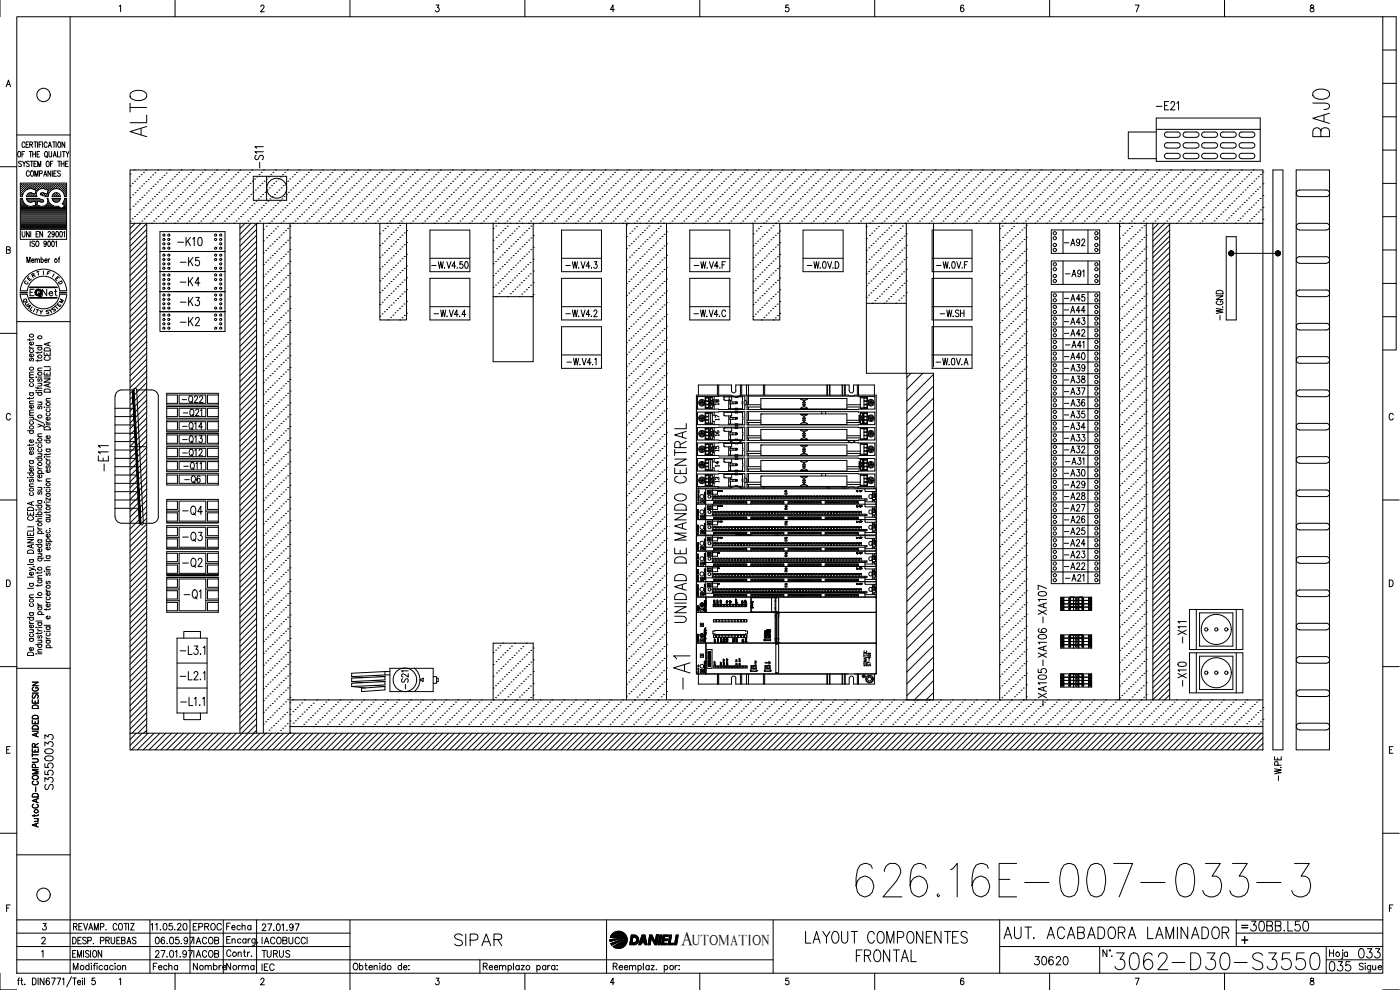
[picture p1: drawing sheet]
<svg xmlns="http://www.w3.org/2000/svg" width="420mm" height="297mm" viewBox="0 0 420 297" stroke-linecap="round" stroke-linejoin="round" font-family="sans-serif">
<defs><g id="words">
<text font-size="15" x="255.8" y="270.2">626.16E-007-033-3</text>
<text font-size="9.3" x="400" y="42.3" transform="rotate(-90 400 42.3)">BAJO</text>
<g font-size="8.8">
<text x="44.8" y="42.3" transform="rotate(-90 44.8 42.3)">ALTO</text>
<text x="208.1" y="208.1" transform="rotate(-90 208.1 208.1)">-A1</text>
<text x="333.4" y="292.1">3062-D30-S3550</text>
</g>
<g font-size="7.1">
<text x="206.7" y="163.3" transform="rotate(-90 206.7 163.3)">MANDO CENTRAL</text>
<text x="206.7" y="188" transform="rotate(-90 206.7 188)">UNIDAD DE</text>
<text x="135.1" y="285">SIPAR</text>
<text x="240.6" y="284.3">LAYOUT COMPONENTES</text>
<text x="300.2" y="282.9">AUT. ACABADORA LAMINADOR</text>
<text x="255.8" y="289.6">FRONTAL</text>
</g>
<text font-size="6.6" x="33.5" y="142.5" transform="rotate(-90 33.5 142.5)">-E11</text>
<g font-size="6.2">
<text x="52.9" y="81.1">-K5</text>
<text x="52.9" y="87.1">-K4</text>
<text x="52.9" y="99.1">-K2</text>
<text x="53.6" y="155.9">-Q4</text>
<text x="53.6" y="163.7">-Q3</text>
<text x="53.6" y="171.4">-Q2</text>
<text x="54" y="181">-Q1</text>
<text x="373.9" y="280.5">30BB.L50</text>
<text x="397.6" y="292.5">035</text>
<text x="406.4" y="288.6">033</text>
</g>
<text font-size="5.9" x="204.5" y="283.5">A</text>
<g font-size="5.7">
<text x="345.7" y="34.2">-E21</text>
<text x="52.2" y="74.8">-K10</text>
<text x="52.9" y="92.8">-K3</text>
<text x="315" y="188" transform="rotate(-90 315 188)">-XA107</text>
<text x="357" y="194" transform="rotate(-90 357 194)">-X11</text>
<text x="315" y="201.1" transform="rotate(-90 315 201.1)">-XA106</text>
<text x="357" y="207.1" transform="rotate(-90 357 207.1)">-X10</text>
<text x="315" y="213.1" transform="rotate(-90 315 213.1)">-XA105</text>
<text x="16.9" y="238.1" transform="rotate(-90 16.9 238.1)">S3550033</text>
<text x="309.4" y="290.7">30620</text>
</g>
<g font-size="5.3">
<text x="318.6" y="84.3">-A91</text>
<text x="318.2" y="91.7">-A45</text>
<text x="318.2" y="95.2">-A44</text>
<text x="280.8" y="96.3">-W.SH</text>
<text x="318.2" y="116.1">-A38</text>
<text x="318.2" y="119.6">-A37</text>
<text x="53.3" y="122.1">-Q22</text>
<text x="318.2" y="123.1">-A36</text>
<text x="53.6" y="130.2">-Q14</text>
<text x="318.2" y="130.2">-A34</text>
<text x="318.2" y="126.6">-A35</text>
<text x="53.6" y="134.1">-Q13</text>
<text x="318.2" y="133.7">-A33</text>
<text x="318.2" y="137.2">-A32</text>
<text x="53.6" y="138.3">-Q12</text>
<text x="54.3" y="146">-Q6</text>
<text x="318.2" y="161.6">-A25</text>
<text x="318.2" y="158">-A26</text>
<text x="318.2" y="165.1">-A24</text>
<text x="318.2" y="172.2">-A22</text>
<text x="318.2" y="168.6">-A23</text>
<text x="318.6" y="175.7">-A21</text>
<text x="56.8" y="288.6">IACOB</text>
<text x="77.3" y="288.6">TURUS</text>
<text x="77.3" y="292.5">IEC</text>
</g>
<g font-size="4.9">
<text x="318.2" y="74.8">-A92</text>
<text x="11.6" y="90">Net</text>
<text x="318.2" y="98.4">-A43</text>
<text x="318.2" y="102">-A42</text>
<text x="318.6" y="105.5">-A41</text>
<text x="318.2" y="109">-A40</text>
<text x="318.2" y="112.5">-A39</text>
<text x="318.2" y="143.9">-A30</text>
<text x="318.6" y="140.4">-A31</text>
<text x="318.2" y="147.5">-A29</text>
<text x="318.2" y="154.5">-A27</text>
<text x="318.2" y="151">-A28</text>
<text x="385.2" y="235.3" transform="rotate(-90 385.2 235.3)">-W.PE</text>
<text x="56.8" y="280.1">EPROC</text>
<text x="66.7" y="280.1">Fecha</text>
<text x="56.8" y="284.3">IACOB</text>
<text x="77.3" y="284.3">IACOBUCCI</text>
<text x="44.8" y="292.1">Fecha</text>
<text x="56.8" y="292.1">Nombre</text>
<text x="66.7" y="292.1">Norma</text>
</g>
<text font-size="4.4" x="207.7" y="283.5">UTOMATION</text>
<g font-size="4">
<text x="12.7" y="83.6">F</text>
<text x="6" y="86.4">C</text>
<text x="7.1" y="85.4">E</text>
<text x="8.1" y="84.3">R</text>
<text x="15.5" y="85.4">E</text>
<text x="16.2" y="86.4">D</text>
<text x="5.6" y="92.1">Q</text>
<text x="6.3" y="92.8">U</text>
<text x="15.2" y="93.8">T</text>
<text x="16.6" y="92.1">M</text>
<text x="216.6" y="122.8" transform="rotate(-90 216.6 122.8)">18</text>
<text x="216.6" y="131.9" transform="rotate(-90 216.6 131.9)">16</text>
<text x="216.6" y="127.4" transform="rotate(-90 216.6 127.4)">17</text>
<text x="216.6" y="136.5" transform="rotate(-90 216.6 136.5)">15</text>
<text x="216.6" y="141.1" transform="rotate(-90 216.6 141.1)">14</text>
<text x="216.6" y="145.7" transform="rotate(-90 216.6 145.7)">13</text>
</g>
<text font-size="3.5" x="371.5" y="279.8">=</text>
<text font-size="3.1" x="229.3" y="200.4">I</text>
</g></defs>
<!-- layer: CART -->
<g fill="none" stroke="#000" stroke-width=".3">
<path d="M9.7 216.1v1.1h1.8v-1.1M9.7 210v1h1.8v-1M9.7 204.7h1.8l-1.8 1h1.8M9.7 219.4h1.8M9.7 208h1.8M9.8 218a.97 .97 0 0 1 1.1-.3 .97 .97 0 0 1 .6 1.1h-1.8zM9.8 214.9a.97 .97 0 0 1 1.1-.2 .97 .97 0 0 1 .6 1h-1.8zM9.9 211.7a.96 .96 0 0 1 1.1-.1 .96 .96 0 0 1 .5 1h-1.8zM9.9 208.4l-.2 .4 .1 .6 .5 .1 .4-.9 .5-.2 .3 .4-.3 .7M10.1 206.2a.59 .59 0 0 0-.4 .7 .59 .59 0 0 0 .7 .4h.4a.58 .58 0 0 0 .7-.5 .58 .58 0 0 0-.7-.6v.4M10.5 210.3v.7M10.5 216.5v.7"/>
<path d="M11.5 219.9l-1.8 .6 1.8 .6M9.7 227.7h1.5l.3 .4-.1 .4-.4 .2h-1.3M9.7 224.6v1h1.8M9.7 226.5h1.8M9.7 226v1M9.8 238.4a.97 .97 0 0 1 1.1-.3 .97 .97 0 0 1 .6 1h-1.8zM9.8 232.9a.89 .89 0 0 1 1-.3 .89 .89 0 0 1 .6 1 .89 .89 0 0 1-1.1 .3 .89 .89 0 0 1-.5-1zM10.1 234.3a.59 .59 0 0 0-.4 .7 .59 .59 0 0 0 .7 .5h.4a.59 .59 0 0 0 .7-.5 .59 .59 0 0 0-.5-.7M10.5 224.2v-.9l-.6-.1-.2 1h1.8M10.6 230.3l-.1-.9-.6-.1-.2 1h1.8M10.9 239.8v.8M11.5 239.6l-1.8 .6 1.8 .6"/>
<path d="M11.5 231h-1.8l1.8 .6-1.8 .6h1.8M10.1 241.3a.59 .59 0 0 0-.4 .7 .59 .59 0 0 0 .7 .4h.4a.59 .59 0 0 0 .7-.4 .59 .59 0 0 0-.5-.7M10.3 245.6h1.2M10.3 244.5v.5M10.9 247.2v.7M11.1 245.6l.4 .4-.1 .4-1.1 .1M11.5 246.9l-1.8 .7 1.8 .5M11.5 244.4l-.4 .4h-1.4M373.5 281v2.1"/>
<circle cx="10.8" cy="243.4" r=".57"/>
</g>
<!-- layer: XR-FG100|CART -->
<g fill="none" stroke="#000" stroke-width=".3">
<path d="M0 .1v4.9M5 5h410v287h-410zM21 5v287M35.8 1.9l.4-.4v2M52.5 .1v4.9M78.3 2l.1-.3a.49 .49 0 0 1 .6-.1 .49 .49 0 0 1 .2 .7l-1 1.2h1.1M105 .1v4.9M130.9 1.5h.8l-.4 .8a.62 .62 0 0 1 .5 .9 .62 .62 0 0 1-1.1 0M157.5 .1v4.9M184.4 2.9h-1.2l.8-1.4v2M210 .1v4.9M236.7 1.5h-.9v.9a.6 .6 0 0 1 .9 0 .6 .6 0 0 1-.1 .9 .6 .6 0 0 1-.9-.1"/>
<path d="M262.5 .1v4.9M289.2 1.8l-.5-.3a1.2 1.2 0 0 0 .1 2 .59 .59 0 0 0 .5-.8 .59 .59 0 0 0-1-.1l-.1 .3M315 .1v4.9M340.7 1.5h1.1l-.8 2M367.5 .1v4.9M393.4 1.6l-.1 .4 .2 .3a.65 .65 0 0 1 .8 .6 .65 .65 0 0 1-.7 .6 .66 .66 0 0 1-.4-.8 .66 .66 0 0 1 .8-.4l.3-.5a.56 .56 0 0 0-.9-.2zM415 5h4v100h-4M415 15h4M1.9 26l.6-2 .7 2M2.1 25.3h.8M415 35h4M415 25h4"/>
<path d="M0 50h5M5 40.5h16M5.5 45.5h.2a.88 .88 0 0 1 .5 .8 .88 .88 0 0 1-.5 .8 1.07 1.07 0 0 1-.2-1.6zM6.2 56.8h.1M6.2 56.2h.1M6.2 55.6h.1M6.2 57.5h.1M6.2 58.1h.1M6.2 58.7h.1M6.2 59.7h.4M6.3 57.2h.2M6.3 56.5h.2"/>
<path d="M6.3 55.9h.2M6.3 55.3h.2M6.3 57.8h.2M6.3 58.4h.2M6.4 48.6l-.7-.2v.5a.74 .74 0 0 1 .6 1l-.7-.1M6.4 55.2v.1M6.4 55.8v.2M6.4 56.5v.1M6.4 57.1v.1M6.4 57.7v.2M6.4 58.4v.1M6.6 46.3h.5"/>
<path d="M6.7 56.8h.2M6.7 56.2h.2M6.7 55.6h.2M6.7 57.5h.2M6.7 58.1h.1M6.8 48.4l.4 .7 .5-.7M6.8 55.5v.2M6.8 56.1v.2M6.8 56.8v.1M6.8 57.4v.2M6.8 58v.2M6.9 58.3l-.2 .7h-.6v-4.1h13.9v4.1h-.7l-.1-.7"/>
<path d="M7 57.2h.2M7 56.5h.2M7 55.9h.2M7 55.3h.2M7.1 55.2v.1M7.1 55.8v.2M7.1 56.5v.1M7.1 57.1v.1M7.2 49.1v.9M7.3 56.8h.2M7.3 56.2h.2M7.3 55.6h.2"/>
<path d="M7.4 45.5h-.8v1.6M7.4 55.5v.2M7.4 56.1v.2M7.4 56.8v.1M7.5 43a.46 .46 0 0 0-.6-.4 .46 .46 0 0 0-.3 .6v.4a.46 .46 0 0 0 .3 .6 .46 .46 0 0 0 .6-.4M7.6 56.5h.2M7.6 55.9h.2M7.6 55.3h.2M7.7 55.2v.1M7.7 55.8v.2M7.7 56.5v.1M7.8 43.4h.5"/>
<path d="M7.9 59h3.1M8 56.8h.1M8 56.2h.1M8 55.6h.1M8 59.8l.7 .8M8 58.7l-.1 .3M8 55.5v.2M8 56.1v.2M8 59.7h3.7M8.1 58.7h.1M8.3 56.5h.1M8.3 55.9h.1"/>
<path d="M8.3 55.3h.1M8.3 58.4h.1M8.3 55.2v.1M8.3 55.8v.2M8.3 56.5v.1M8.3 58.4v.1M8.6 42.6h-.8v1.6h.8M8.6 56.2h.2M8.6 55.6h.2M8.6 58.7h.2M8.6 58.1h.2M8.7 55.5v.2"/>
<path d="M8.7 56.1v.2M8.7 58.1v.1M8.7 58.7v.1M8.8 48.6l-.3-.2-.5 .2 .1 .4 .6 .3v.6l-.7-.1M8.8 45.5h.8M8.8 51.6a.46 .46 0 0 0-.6-.3 .46 .46 0 0 0-.3 .5v.5a.46 .46 0 0 0 .3 .6 .46 .46 0 0 0 .6-.4M8.9 56.5h.2M8.9 55.9h.2M8.9 55.3h.2M8.9 58.4h.2M8.9 43.4l.8-.1v-.6l-.8-.1v1.6M9 55.2v.1"/>
<path d="M9 55.8v.2M9 56.5h.1M9 58.4v.1M9.1 48.4h.8M9.2 45.5v1.6M9.2 56.2h.2M9.2 55.6h.2M9.2 58.1h.2M9.2 58.7h.2M9.3 55.5v.2M9.3 56.1v.2M9.3 58v.2"/>
<path d="M9.3 58.7v.1M9.4 43.4l.4 .8M9.4 51.3h.1a.86 .86 0 0 1 .6 .8 .86 .86 0 0 1-.6 .8 1.13 1.13 0 0 1-.1-1.6zM9.5 56.5h.2M9.5 55.9h.2M9.5 55.3h.2M9.5 58.4h.2M9.5 48.4v1.6M9.6 57.9h-.9l-.7 .8M9.6 55.2v.1M9.6 55.8v.2M9.6 56.5v.1"/>
<path d="M9.6 58.4v.1M9.8 46.3h.9M9.8 45.5v1.6M9.9 56.2h.1M9.9 55.6h.1M9.9 58.7h.1M9.9 56.8l.9 .3-.3 1.1-1-.3M9.9 56.7a2.52 2.52 0 0 0-3 1.5M9.9 55.5v.2M9.9 56.1v.2M9.9 58.2h.1M9.9 58.7v.1"/>
<path d="M10.2 56.5h.1M10.2 55.9h.1M10.2 55.3h.1M10.2 58.4h.1M10.2 49.1h.5M10.2 42.6h.8M10.2 55.2v.1M10.2 55.8v.2M10.2 56.5v.1M10.2 58.4v.1M10.5 52.9v-1.6l.4 1.6 .5-1.6v1.6M10.5 56.8h.2"/>
<path d="M10.5 56.2h.2M10.5 55.6h.2M10.5 58.7h.2M10.6 42.6v1.6M10.6 55.5v.2M10.6 56.1v.2M10.6 56.8v.1M10.6 58.7v.1M10.6 58.1h.1M10.7 45.5v1.6M10.8 56.5h.2M10.8 55.9h.2"/>
<path d="M10.8 55.3h.2M10.9 55.2v.1M10.9 55.8v.2M10.9 56.5v.1M10.9 57.2h.1M11 48.4h-.8v1.6h.8M11.1 56.8h.2M11.1 56.2h.2M11.1 55.6h.2M11.1 46.3h.5M11.2 55.5v.2M11.2 56.1v.2"/>
<path d="M11.2 56.8v.1M11.3 42.6v1.6M11.3 50v-1.6l.5 1.6 .4-1.6v1.6M11.4 56.5h.2M11.4 55.9h.2M11.4 55.3h.2M11.5 55.2v.1M11.5 55.8v.2M11.5 56.5v.1M11.6 59.5h-3.7l.1 .3M11.7 59.5l.2 .1M11.7 43.4h.5"/>
<path d="M11.8 56.2h.1M11.8 55.6h.1M11.9 52.1l.7-.1v-.7h-.7v1.6M11.9 55.5v.2M11.9 56.1v.2M11.9 59.6l.9 .4M11.9 45.5h-.8v1.6h.8M12.1 56.5h.1M12.1 55.9h.1M12.1 55.3h.1M12.1 55.2v.1M12.1 55.8v.2"/>
<path d="M12.1 56.5v.1M12.2 58l.1 .4M12.2 58.5l1 .3M12.4 56.2h.2M12.4 55.6h.2M12.4 58.1h.2M12.5 42.6h-.8v1.6M12.5 55.5v.2M12.5 56.1v.2M12.5 58v.2M12.7 56.5h.2M12.7 55.9h.2"/>
<path d="M12.7 55.3h.2M12.7 58.4h.2M12.8 42.6v1.6M12.8 55.2v.1M12.8 55.8v.2M12.8 56.5h.1M12.8 58.4v.1M12.9 59.9l.2 .5-.3 .2M13 56.2h.2M13 55.6h.2M13 58.1h.2M13.1 52.9l.5-1.6 .5 1.6"/>
<path d="M13.1 55.5v.2M13.1 56.1v.2M13.1 58v.2M13.2 57.9l-1 .1M13.3 52.4h.6M13.3 56.5h.2M13.3 55.9h.2M13.3 55.3h.2M13.3 58.4h.2M13.4 55.2v.1M13.4 55.8v.2M13.4 56.5v.1"/>
<path d="M13.4 58.4v.1M13.5 56.8l1 .3-.4 1.1-1-.3M13.5 56.7a1.77 1.77 0 0 0-2 .3 1.77 1.77 0 0 0-.4 2M13.6 45.5h.1a.86 .86 0 0 1 .6 .8 .86 .86 0 0 1-.6 .8 1.17 1.17 0 0 1-.1-1.6zM13.7 56.2h.1M13.7 55.6h.1M13.7 58.7h.1M13.8 55.5v.2M13.8 56.1v.2M13.8 58.7v.1M13.9 46.8l.4 .5M14 56.5h.1"/>
<path d="M14 55.9h.1M14 55.3h.1M14 58.4h.1M14.1 55.2v.1M14.1 55.8v.2M14.1 56.5v.1M14.1 58.4v.1M14.1 48.4h.1a.83 .83 0 0 1 .6 .8 .83 .83 0 0 1-.6 .8 1.12 1.12 0 0 1-.1-1.6zM14.1 59.5h.3l.2 .8M14.1 43a.46 .46 0 0 0-.5-.4 .46 .46 0 0 0-.3 .6v.4a.46 .46 0 0 0 .3 .6 .46 .46 0 0 0 .5-.4M14.2 59.5a1.59 1.59 0 0 1-1.3 2.4M14.3 58.7h.1"/>
<path d="M14.3 56.8h.2M14.3 56.2h.2M14.3 55.6h.2M14.3 58.1h.2M14.4 55.5v.2M14.4 56.1v.2M14.4 56.8v.1M14.4 58v.2M14.4 57.5h.1M14.5 44.2l.4-1.6 .6 1.6M14.6 58.3l-.2 .7-1.1-.2M14.6 57.2h.2"/>
<path d="M14.6 56.5h.2M14.6 55.9h.2M14.6 55.3h.2M14.6 57.8h.1M14.7 45.5v1.4l.3 .2 .5-.2v-1.4M14.7 55.2v.1M14.7 55.8v.2M14.7 56.5v.1M14.7 57.1v.1M14.7 57.7v.1M14.7 43.7h.5M14.9 56.8h.2"/>
<path d="M14.9 56.2h.2M14.9 55.6h.2M15 55.5v.2M15 56.1v.2M15 56.8v.1M15.1 57.4l-.5 .8M15.2 49.1h.4M15.2 51.3v1.6l-.8-1.6v1.6M15.2 56.5h.2M15.2 55.9h.2M15.2 55.3h.2M15.3 55.2v.1"/>
<path d="M15.3 55.8v.2M15.3 56.5v.1M15.6 56.2h.1M15.6 55.6h.1M15.6 59h2.5M15.6 59.5h2.5M15.6 59.5l.1 .3M15.7 56.8h-.1M15.7 55.5v.2M15.7 56.1v.2M15.7 51.3v1.6M15.7 59.8l.7 .8"/>
<path d="M15.7 58.7a1.23 1.23 0 0 1 1.2-.9 1.23 1.23 0 0 1 1.2 .9M15.7 58.7l-.1 .3M15.7 59.7h2.3M15.8 42.6h.8M15.9 56.5h.1M15.9 55.9h.1M15.9 55.3h.1M15.9 56.8a2.51 2.51 0 0 1 3.3 1.4M15.9 48.4h-.7v1.6M15.9 56.8l-.8 .6M16 47.1l.4-1.6 .5 1.6M16 55.2v.1"/>
<path d="M16 55.8v.2M16 56.5v.1M16 58.4v.1M16.1 46.6h.6M16.2 52h.4M16.2 56.2h.2M16.2 55.6h.2M16.2 58.7h.2M16.2 42.6v1.6M16.3 55.5v.2M16.3 56.1v.2M16.3 58.2h.1"/>
<path d="M16.3 58.7v.1M16.3 58.1h.1M16.5 56.5h.2M16.5 55.9h.2M16.5 55.3h.2M16.5 58.4h.2M16.6 55.2v.1M16.6 55.8v.2M16.6 56.5h.1M16.6 58.4v.1M16.8 56.2h.2M16.8 55.6h.2"/>
<path d="M16.8 58.1h.2M16.8 58.7h.2M16.8 42.6v1.6M16.9 51.3h-.7v1.6h.7M16.9 55.5v.2M16.9 56.1v.2M16.9 58v.2M16.9 58.7v.1M17.1 56.5h.2M17.1 55.9h.2M17.1 55.3h.2M17.1 58.4h.2"/>
<path d="M17.2 55.2v.1M17.2 55.8v.2M17.2 56.5v.1M17.2 58.4v.1M17.3 45.5v1.6h.6M17.3 48.4h.9M17.5 56.2h.2M17.5 55.6h.2M17.5 58.7h.2M17.6 42.7l.1-.1a.88 .88 0 0 1 .6 .8 .88 .88 0 0 1-.6 .8 1.07 1.07 0 0 1-.1-1.5zM17.6 55.5v.2M17.6 56.1v.2"/>
<path d="M17.6 58.7v.1M17.7 48.4v1.6M17.8 56.5h.1M17.8 55.9h.1M17.8 55.3h.1M17.9 55.2v.1M17.9 55.8v.2M17.9 56.5v.1M18.1 58.7v.3M18.1 59.8l-.8 .8M18.1 51.5l-.3-.2-.5 .2 .1 .3 .7 .5v.3l-.3 .3-.5-.3M18.1 56.8h.2"/>
<path d="M18.1 56.2h.2M18.1 55.6h.2M18.1 59.5v.3M18.2 55.5v.2M18.2 56.1v.2M18.2 56.8v.1M18.2 45.5v1.6M18.4 49.1h.8M18.4 48.4v1.6M18.4 56.5h.2M18.4 55.9h.2M18.4 55.3h.2"/>
<path d="M18.5 57.1l.1 .1M18.5 55.2v.1M18.5 55.8v.2M18.5 56.5v.1M18.8 56.8h.1M18.8 56.2h.1M18.8 55.6h.1M18.8 45.5h.8M18.8 57.4l.1 .1M18.8 55.5v.2M18.8 56.1v.2M18.8 56.8v.1"/>
<path d="M19 57.2h.2M19 56.5h.2M19 55.9h.2M19 55.3h.2M19 57.8h.2M19.1 45.5v1.6M19.1 55.2v.1M19.1 55.8v.2M19.1 56.5v.1M19.1 57.1v.1M19.1 57.7v.2M19.2 48.4v1.6"/>
<path d="M19.4 56.8h.2M19.4 56.2h.2M19.4 55.6h.2M19.4 57.5h.2M19.4 58.1h.2M19.4 42.6v1.6l-.8-1.6v1.6M19.4 58.7h.2M19.4 59.7h.5M19.5 55.5v.2M19.5 56.1v.2M19.5 56.8v.1M19.5 57.4v.2"/>
<path d="M19.5 58v.2M19.5 58.7v.1M19.7 57.2h.2M19.7 56.5h.2M19.7 55.9h.2M19.7 55.3h.2M19.7 57.8h.2M19.7 58.4h.2M19.7 49.1h.5M19.8 55.2v.1M19.8 55.8v.2M19.8 56.5v.1"/>
<path d="M19.8 57.1v.1M19.8 57.7v.2M19.8 58.4v.1M19.8 45.5l.5 .8 .4-.8M20.3 46.3v.8M20.4 48.4h-.7v1.6h.7M415 55h4M415 45h4M1.9 75l1-.1 .1-.7-1.1-.2v2l1-.1 .2-.6-.4-.3M6.1 68.8v3h13.9v-3M6.2 64.5h13.7M6.2 64.2h13.7"/>
<path d="M6.2 63.8h13.7M6.2 63.5h13.7M6.2 63.2h13.7M6.2 62.9h13.7M6.2 62.6h12M6.2 62.3h11.7M6.2 61.9h2.3M6.2 61.6h1.6M6.2 61.3h1.2M6.2 61h.9M6.2 60.6h.7M6.2 60.4h.6"/>
<path d="M6.2 60h.4M6.2 64.8h13.7M6.2 65.1h13.7M6.2 65.4h13.7M6.2 65.7h13.7M6.2 66.1h13.7M6.2 66.4h13.7M6.2 66.7h13.7M6.2 67h13.7M6.2 67.3h13.7M6.2 67.6h13.7M6.2 68h13.7"/>
<path d="M6.2 68.3h13.7M6.2 68.6h13.7M6.6 69.5v1.1l.4 .5 .5-.5v-1.1M6.9 60.3l.5 .8 .8 .6M6.9 60.3l-.2-.8h-.6v9.3h13.9v-9.3h-.6l-.2 .8M8.1 78.8v-1.7l.5 1.7 .4-1.7v1.7M8.2 60h4.5M8.2 61.7l1 .2 .7-.1M8.5 60.4h1.7M8.7 60.6h.9M8.8 69.5v1.6l-.8-1.6v1.6M9.1 72.3v1.7"/>
<path d="M9.2 69.5v1.6M9.5 78.1h.7l-.1-.3a.43 .43 0 0 0-.5 .2 .43 .43 0 0 0 0 .5 .43 .43 0 0 0 .6 0M9.5 60.6l1-.3 .3 1.2-.9 .3M9.9 61.9h2M10.4 72.5l-.3-.2-.6 .2 .2 .5 .6 .3 .1 .4-.3 .3-.6-.3M10.5 78l.3-.3 .3 .1 .1 1M10.5 77.7v1.1M10.6 60.4h.7M10.7 60.6h.5M10.8 61.6h.3M10.8 61h.3M10.8 61.3h.2"/>
<path d="M10.8 72.5l.3-.2a.86 .86 0 0 1 .6 .9 .86 .86 0 0 1-.6 .8l-.4-.7zM10.8 70.2h.5M11.2 78l.3-.3 .3 .1 .1 1M11.6 69.5h-.8v1.6h.8M11.7 60.4h1.3M11.9 61.8l1 .1M12.3 77.9l.1-.1a.48 .48 0 0 1 .6 .4 .48 .48 0 0 1-.6 .5l-.1-.2M12.3 77.1v1.7M12.7 60.7l-1.4-.4-.2 1.2 .8 .3M12.8 69.5v1.6l-.9-1.6v1.6M13.3 61.9h2.9M13.4 78.1h.7l-.1-.3a.48 .48 0 0 0-.6 .4 .48 .48 0 0 0 .6 .5l.1-.2"/>
<path d="M13.8 61.6h1.7M13.9 72.9l-.2 .4a.43 .43 0 0 1-.6-.5 .43 .43 0 0 1 .7-.3l-.1 1.4-.3 .1-.2-.3M14.1 61.3h1M14.3 61h.5M14.4 60.6h.2M14.4 69.8a.38 .38 0 0 1 .6-.3 .38 .38 0 0 1 .1 .6l-.7 1h.8M14.4 60.4h.1M14.5 72.4l.2-.1a.95 .95 0 0 1 0 1.7l-.4-.7zM14.5 77.7v1.1M14.6 60.3l.5 .8M14.9 77.7l-.4 .4M15.1 61.1l.8 .6"/>
<path d="M15.7 72.4l.1-.1a.95 .95 0 0 1 0 1.7l-.3-.7zM15.9 60h1.9M15.9 61.7l1.6 .1M16.2 60.4h1.4M16.3 70l-.2 .4a.43 .43 0 0 1-.6-.5 .43 .43 0 0 1 .8-.2l-.2 1.3-.3 .1-.2-.2M16.4 60.6h.9M16.7 72.6l.3-.3v1.7M16.9 69.5h.2a.95 .95 0 0 1 0 1.6l-.4-.7zM17.4 61.9l.9 .6 1.1-.6M17.5 77.7h.4M17.9 77.1l-.2 .3v1.4M18.1 69.5h.1a.92 .92 0 0 1 .6 .8 .92 .92 0 0 1-.6 .8l-.3-.7z"/>
<path d="M18.4 62.6h1.5M18.9 61h1M19 62.3h.9M19 61.3h.9M19.1 69.8l.3-.3v1.6M19.1 60.6h.8M19.2 60.3l-.5 .8 .7 .8M19.3 60.4h.6M19.3 61.6h.6M19.4 60h.5M19.6 61.9h.3M415 75h4"/>
<path d="M415 65h4M5 96.5h16M6.1 88.3a7 7 0 0 0 7 6.5 7 7 0 0 0 6.9-6.5M6.1 87.2a7 7 0 0 1 7-6.4 7 7 0 0 1 6.9 6.4M8.2 88.3a4.9 4.9 0 0 0 4.9 4.4 4.9 4.9 0 0 0 4.8-4.4M8.2 87.2a4.9 4.9 0 0 1 4.9-4.3 4.9 4.9 0 0 1 4.8 4.3M8.9 89.3h8.2M8.9 89.4h8.2M8.9 86.3h8.2M8.9 86.1h8.2M9.1 89.4h7.9M9.1 86.2h7.9"/>
<path d="M10.2 86.8h-1.2v1.9M11 92.8l.6 .2M11.3 92.9l-.3 1M12 93.1l.3 .6 .5-.5M12.3 93.7v.5M415 95h4M415 85h4M0 100h5M8.8 103.9l.1 .4 .5 .2M8.8 101.7v.5M8.8 119.2v.5M8.8 117.8h1.3"/>
<path d="M8.8 113.3h1.3M8.8 104.5h1.3M9.1 117.8a.51 .51 0 0 0 0 .8 .51 .51 0 0 0 .7 0 .51 .51 0 0 0 0-.8M9.1 115.1a.51 .51 0 0 0 0 .7 .51 .51 0 0 0 .7 0 .51 .51 0 0 0 0-.7M9.1 107.5l-.3 .3 .3 .5 .4-.7h.5l.1 .4-.3 .3M9.1 104.9a.51 .51 0 0 0 0 .7 .51 .51 0 0 0 .7 0 .51 .51 0 0 0 0-.7M9.8 106.2l.2 .2a.54 .54 0 0 1-.6 .7 .54 .54 0 0 1-.4-.8l.4-.1v.9M9.8 102.6a.56 .56 0 0 1-.2 1 .56 .56 0 0 1-.8-.7l.6-.3v.9M10.1 119.2l-.4 .3h-1.4M10.1 112.5l-1.2 .1-.1 .3 .4 .4M10.1 111.7h-1.2l-.1 .4 .4 .4M10.1 101.6l-.1 .3-1.7 .1"/>
<path d="M10.8 117.2h.1zM10.8 116.1l.3 .4h1.5M10.8 117.8h1.8M10.8 103.7h1.8M10.8 113.2h.1M11.3 105.6v.5M11.3 107.9v.5M11.3 116.2v.5M11.3 117.2h1.3M11.3 115h1.3M11.3 113.1h1.3M11.3 111.2h1.3"/>
<path d="M11.3 104.2h1.3M11.6 117.8a.54 .54 0 0 0-.1 .8 .54 .54 0 0 0 .8 0l.3-.3-.3-.5M11.6 113.7l-.3 .2 .3 .5 .4-.7h.5l.1 .5-.3 .2M11.6 104.2a.54 .54 0 0 0-.1 .8 .54 .54 0 0 0 .8 0l.3-.3-.3-.5M12.2 115l.4 .4-.1 .3-1.2 .1M12.6 110.4l-1.2 .1-.1 .4 .4 .3M12.6 107.9l-.4 .3h-1.4M12.6 105.5l-.1 .3h-1.7M13.3 113.7h1.8l-1.8 1h1.8M13.3 111.6v1h1.8v-1M13.3 105.7v.9h1.8v-.9M13.3 113.1h1.8"/>
<path d="M13.3 110h1.8M13.3 117a1.2 1.2 0 0 1 1.8 .2v.5h-1.8zM13.3 104.6a1.2 1.2 0 0 1 1.8 .2v.5h-1.8zM13.7 107a.54 .54 0 0 0-.4 .7 .54 .54 0 0 0 .6 .4h.5a.55 .55 0 0 0 .7-.4 .55 .55 0 0 0-.5-.7M14.1 106.1v.5M14.1 112v.6M14.4 102.9v.7M14.4 115.3v.7M15.1 119.6h-1.2l-.1 .4 .4 .3M15.1 115.1l-1.8 .5 1.8 .6M15.1 110.3v.9h-1.8M15.1 102.7l-1.8 .6 1.8 .5"/>
<path d="M3.1 124.5a.63 .63 0 0 0-.7-.5 .63 .63 0 0 0-.5 .8v.5a.63 .63 0 0 0 .5 .7 .63 .63 0 0 0 .7-.5M8.3 129.2h1.8M8.8 139.5l.1 .4 .5 .2M8.8 138.2h1.3M8.8 133.3v.5M8.8 125.2h1.3M8.8 124.6h1.3M8.8 121.1h1.3M9.1 138.2a.51 .51 0 0 0 0 .8 .51 .51 0 0 0 .7 0 .51 .51 0 0 0 0-.8M9.1 134.3l-.3 .2 .3 .6 .4-.8h.5l.1 .5-.3 .3M9.1 129.2a.51 .51 0 0 0 0 .8 .51 .51 0 0 0 .7 0 .51 .51 0 0 0 0-.8M9.1 126.4a.51 .51 0 0 0 0 .8 .51 .51 0 0 0 .7 0 .51 .51 0 0 0 0-.8"/>
<path d="M9.7 125.2l.4 .4-.1 .3-1.2 .1M9.8 135.5l.2 .1a.55 .55 0 0 1-.5 .8 .55 .55 0 0 1-.5-.8l.4-.1v.9M9.8 131.9l.2 .2a.54 .54 0 0 1-.6 .7 .54 .54 0 0 1-.4-.8l.4-.1v.9M9.8 121.6l.2 .1a.54 .54 0 0 1-.6 .8 .54 .54 0 0 1-.4-.8l.4-.1v.9M10.1 133.3l-.4 .3h-1.4M10.1 123.9h-1.2l-.1 .4 .4 .3M10.1 123l-1.2 .1-.1 .4 .4 .4M10.1 120.3l-1.2 .1-.1 .4 .4 .3M10.4 125.7l2.8 1.3M10.8 132.9h.1zM10.8 137.4h1.8M11.3 127.2l1.3 .5-1.3 .4"/>
<path d="M11.3 136.1h1.3M11.3 132.9h1.3M11.3 131h1.3M11.3 120.6h1.3M11.6 137.4l-.2 .2a.53 .53 0 0 0 .6 .7 .53 .53 0 0 0 .3-.9M11.6 134.7l-.2 .1a.54 .54 0 0 0 .6 .8 .54 .54 0 0 0 .3-.9M11.6 133.4l-.2 .1a.54 .54 0 0 0 .6 .8 .54 .54 0 0 0 .3-.9M11.6 121.9l-.3 .3 .3 .5 .4-.8h.5l.1 .5-.3 .3M12.2 136.1l.4 .4-.1 .4h-1.2M12.2 120.6l.4 .4-.1 .4h-1.2M12.6 130.2h-1.2l-.1 .4 .4 .4M12.6 127.7l.5 .2 .1 .3"/>
<path d="M13.3 137.1h.1zM13.3 127.5h.1zM13.3 122.2h.1zM13.3 132.1h1.8M13.3 128.3a.99 .99 0 0 1 1.1-.3 .99 .99 0 0 1 .7 1h-1.8zM13.8 137.5l.1 .3 .5 .2M13.8 126.4l.1 .3 .5 .2M13.8 136.1v.5M13.8 138h1.3M13.8 137.1h1.3M13.8 134.7h1.3M13.8 127.5h1.3"/>
<path d="M13.8 126.9h1.3M13.8 122.2h1.3M13.8 120.3h1.3M14.1 139.7l-.3 .3 .1 .4h.4l.2-.6 .3-.1 .3 .3-.3 .5M14.1 138.5a.54 .54 0 0 0-.1 .7 .54 .54 0 0 0 .8 .1l.3-.3-.3-.5M14.1 134.7a.54 .54 0 0 0-.1 .8 .54 .54 0 0 0 .8 0l.3-.3-.3-.5M14.1 132.1a.54 .54 0 0 0-.1 .8 .54 .54 0 0 0 .8 0l.3-.3-.3-.5M14.1 123.9l-.2 .2a.53 .53 0 0 0 .6 .7 .53 .53 0 0 0 .3-.9M14.1 122.7l-.2 .1a.53 .53 0 0 0 .6 .7 .53 .53 0 0 0 .3-.8M14.8 130.8l.2 .1a.54 .54 0 0 1-.6 .7 .54 .54 0 0 1-.4-.8h.4v.8M14.8 125.2l.2 .1a.54 .54 0 0 1-.6 .8 .54 .54 0 0 1-.4-.8l.4-.1v.9M15.1 136l-.4 .4h-1.4"/>
<path d="M418.1 124.5a.63 .63 0 0 0-.7-.5 .63 .63 0 0 0-.5 .8v.5a.63 .63 0 0 0 .5 .7 .63 .63 0 0 0 .7-.5M0 150h5M8.3 159.8v.9h1.8v-.9M8.3 153.6v1h1.8v-1M8.3 143.3h.1zM8.3 158.1h1.8M8.3 141.9h1.8M8.3 152.5a.99 .99 0 0 1 1.2-.3 .99 .99 0 0 1 .6 1h-1.8zM8.7 155a.56 .56 0 0 0-.4 .7 .56 .56 0 0 0 .6 .4h.5a.57 .57 0 0 0 .7-.4 .57 .57 0 0 0-.5-.7M8.8 146h1.3M8.8 143.3h1.3M8.8 140.1h1.3"/>
<path d="M9.1 147.8a.57 .57 0 0 0 .2 1 .57 .57 0 0 0 .8-.7l-.3-.3M9.1 143.8l-.3 .3 .3 .5 .4-.7h.5l.1 .4-.3 .3M9.1 141.9a.51 .51 0 0 0 0 .7 .51 .51 0 0 0 .7 0 .51 .51 0 0 0 0-.7M9.1 154v.6M9.4 150.7v.8M9.8 140.5a.56 .56 0 0 1-.3 1 .56 .56 0 0 1-.7-.7l.6-.3v.9M10.1 158.4v.9h-1.8M10.1 150.5l-1.8 .6 1.8 .6M10.1 145.2h-1.2l-.1 .4 .4 .4M10.8 154.9h.1zM10.8 156.4h1.8M10.8 154.4h1.8"/>
<path d="M10.8 151.6h1.8M10.8 152.9v.2zM11.3 158.1l.1 .4 .5 .2M11.3 143.7l.1 .4 .5 .2M11.3 140.1l.1 .3 .5 .3M11.3 158.7h1.3M11.3 154.9h1.3M11.3 153h1.3M11.3 150.2h1.3M11.3 146.2h1.3M11.3 144.3h1.3M11.3 142.1h1.9"/>
<path d="M11.3 140.7h1.3M11.6 154.4a.54 .54 0 0 1-.1-.8 .54 .54 0 0 1 .8 0l.3 .3-.3 .5M11.6 151.6l-.2 .2a.53 .53 0 0 0 .6 .7 .53 .53 0 0 0 .3-.9M11.6 150.2l-.2 .2a.53 .53 0 0 0 .6 .7 .53 .53 0 0 0 .3-.9M11.6 147.5l-.3 .3 .3 .5 .4-.7h.5l.1 .4-.3 .3M11.6 142.1l-.2-.2a.53 .53 0 0 1 .6-.7 .53 .53 0 0 1 .3 .9M12.2 146.2l.4 .4-.1 .4-1.2 .1M12.3 142.5l.2 .1a.55 .55 0 0 1-.5 .8 .55 .55 0 0 1-.5-.8l.4-.1v.9M12.6 155.6h-1.2l-.1 .4 .4 .4M13.3 150.7h.1zM13.3 146.3h.1zM13.8 151.1l.1 .3 .5 .2"/>
<path d="M13.8 153.4v.6M13.8 155.8h1.3M13.8 154.5h1.3M13.8 151.6h1.3M13.8 150.7h1.3M13.8 148.1h1.3M13.8 146.3h1.3M13.8 144.5h1.3M14.1 159.1l-.2 .1a.53 .53 0 0 0 .6 .7 .53 .53 0 0 0 .3-.8M14.1 155.8l-.2 .1a.53 .53 0 0 0 .6 .7 .53 .53 0 0 0 .3-.8M14.1 148.1l-.2 .1a.53 .53 0 0 0 .6 .8 .53 .53 0 0 0 .3-.9M14.1 146.8a.54 .54 0 0 0-.1 .7 .54 .54 0 0 0 .8 .1l.3-.3-.3-.5"/>
<path d="M14.7 154.5l.4 .3-.1 .4-1.2 .1M14.8 141l.2 .1a.53 .53 0 0 1-.6 .7 .53 .53 0 0 1-.4-.8h.4v.8M15 158.5l-.1 .1M15.1 153.4l-.4 .3h-1.4M15.1 149.4v.7l-1.3-.7v.7M15.1 143.7h-1.2l-.1 .4 .4 .4M415 150h4.9M1.9 174a1.01 1.01 0 0 1 1.2 1 1.01 1.01 0 0 1-1.2 1zM8.3 161.9h1.8l-1.8 1h1.8M8.3 176.5h1.8M8.3 173.2h1.8M8.3 169.4h1.8"/>
<path d="M8.3 161.3h1.8M8.3 165.3a.99 .99 0 0 1 1.2-.3 .99 .99 0 0 1 .6 1h-1.8zM8.8 170.3l1.3 .5-1.3 .4M8.8 179.3h1.3M8.8 175h1.3M8.8 167.9h1.3M9.1 175a.51 .51 0 0 0 0 .8 .51 .51 0 0 0 .7 0 .51 .51 0 0 0 0-.8M9.1 167.9a.57 .57 0 0 0 .2 1 .57 .57 0 0 0 .8-.7l-.3-.3M9.1 160.1v.6M9.4 163.5v.8M9.8 171.7l.2 .2a.54 .54 0 0 1-.6 .7 .54 .54 0 0 1-.4-.8l.4-.1v.9M10 170l.4 .1"/>
<path d="M10.1 178.5h-1.2l-.1 .4 .4 .4M10.1 170.8l.5 .2 .1 .3M10.1 163.3l-1.8 .6 1.8 .6M10.8 179.3h1.8M10.8 163.4h1.8M11.3 171.6v.5M11.3 175.4v.5M11.3 174h1.3M11.3 173.5h1.3M11.3 167.5h1.9M11.3 166.1h1.3M11.3 162h1.3"/>
<path d="M11.3 160.1h1.9M11.6 174l-.2 .2a.53 .53 0 0 0 .6 .7 .53 .53 0 0 0 .3-.9M11.6 167.5l-.2 .1a.53 .53 0 0 0 .6 .7 .53 .53 0 0 0 .3-.8M11.6 163.4l-.2 .1a.54 .54 0 0 0 .6 .8 .54 .54 0 0 0 .3-.9M11.6 162l-.2 .2a.53 .53 0 0 0 .6 .7 .53 .53 0 0 0 .3-.9M11.6 160.1l-.2-.1a.56 .56 0 0 1 .6-.8 .56 .56 0 0 1 .5 .8l-.2 .1M12.2 166.1l.4 .4-.1 .4h-1.2M12.3 164.7l.2 .1a.55 .55 0 0 1-.5 .8 .55 .55 0 0 1-.5-.8l.4-.1v.9M12.6 175.3l-.4 .4h-1.4M12.6 172.7l-1.2 .1-.1 .3 .4 .4M12.6 171.6l-.1 .3h-1.7M13.3 171.4h.1z"/>
<path d="M13.3 168.2h1.8M13.8 176.9l.1 .3 .5 .2M13.8 177.4h1.3M13.8 171.4h1.3M13.8 170.9h1.3M13.8 166.8h1.3M13.8 162.5h1.9M14.1 179.1l-.2 .1a.56 .56 0 0 0 .6 .8 .56 .56 0 0 0 .5-.8l-.2-.1M14.1 174.4l-.3 .3 .3 .5 .4-.8h.5l.1 .5-.3 .3M14.1 171.9l-.3 .3 .1 .4h.4l.2-.7h.3l.3 .3-.3 .4M14.1 166.8a.54 .54 0 0 0-.1 .8 .54 .54 0 0 0 .8 0l.3-.3-.3-.5M14.1 162.9l-.3 .3 .1 .4h.4l.2-.6 .3-.1 .3 .3-.3 .5"/>
<path d="M14.1 162.5l-.2-.1a.53 .53 0 0 1 .6-.7 .53 .53 0 0 1 .3 .8M14.8 177.8l.2 .2a.54 .54 0 0 1-.5 .7 .54 .54 0 0 1-.5-.8l.4-.1v.9M14.8 164.1l.2 .2a.53 .53 0 0 1-.6 .7 .53 .53 0 0 1-.4-.8l.4-.1v.9M14.8 160.3l.2 .2a.54 .54 0 0 1-.6 .7 .54 .54 0 0 1-.4-.8l.4-.1v.9M15.1 170.1l-1.2 .1-.1 .3 .4 .4M416.9 174a1.01 1.01 0 0 1 1.2 1 1.01 1.01 0 0 1-1.2 1zM8.3 185.2h1.8M8.3 195.9a.99 .99 0 0 1 1.2-.2 .99 .99 0 0 1 .6 1h-1.8zM8.8 186.5l.1 .3 .5 .3M8.8 191.6h1.3M8.8 189h1.3M8.8 187.1h1.3"/>
<path d="M8.8 183.8h1.3M9.1 191.6a.51 .51 0 0 0 0 .7 .51 .51 0 0 0 .7 0 .51 .51 0 0 0 0-.7M9.1 190.2a.51 .51 0 0 0 0 .7 .51 .51 0 0 0 .7 0 .51 .51 0 0 0 0-.7M9.1 185.2a.51 .51 0 0 0 0 .8 .51 .51 0 0 0 .7 0 .51 .51 0 0 0 0-.8M9.1 183.8a.51 .51 0 0 0 0 .8 .51 .51 0 0 0 .7 0 .51 .51 0 0 0 0-.8M9.1 181.1a.51 .51 0 0 0 0 .7 .51 .51 0 0 0 .7 0 .51 .51 0 0 0 0-.7M9.7 189l.4 .3-.1 .4-1.2 .1M9.8 194.3a.56 .56 0 0 1-.3 .9 .56 .56 0 0 1-.7-.7l.6-.2v.8M9.8 187.5l.2 .1a.54 .54 0 0 1-.6 .8 .54 .54 0 0 1-.4-.8l.4-.1v.9M10.8 196.2h.1zM10.8 193.4h1.8M10.8 186.3h1.8"/>
<path d="M10.8 188.3h.1M11.3 188.7l.1 .3 .5 .3M11.3 181l.1 .4 .5 .2M11.3 196.2h1.3M11.3 195.7h1.3M11.3 192.1h1.3M11.3 189.8v.5M11.3 189.3h1.3M11.3 188.2h1.3M11.3 186.8h1.3M11.3 184.4h1.9M11.3 182.1h1.3"/>
<path d="M11.3 181.6h1.3M11.6 193.4l-.2 .1a.54 .54 0 0 0 .6 .8 .54 .54 0 0 0 .3-.9M11.6 190.7l-.3 .3 .1 .4h.4l.2-.6 .3-.1 .3 .3-.3 .5M11.6 186.8l-.2 .2a.54 .54 0 0 0 .6 .7 .54 .54 0 0 0 .3-.9M11.6 184.4l-.2-.2a.53 .53 0 0 1 .6-.7 .53 .53 0 0 1 .3 .9M11.6 182.1l-.2 .2a.53 .53 0 0 0 .6 .7 .53 .53 0 0 0 .3-.9M12.2 192.1l.4 .4-.1 .3-1.2 .1M12.6 194.8l-1.2 .1-.1 .4 .4 .4M12.6 189.7l-.4 .4h-1.4M13.3 189.4h.1zM13.3 187.6h1.8M13.8 191.1l.1 .4 .5 .2"/>
<path d="M13.8 180.3l.1 .3 .5 .2M13.8 194.3h1.9M13.8 192.2h1.3M13.8 191.7h1.3M13.8 189.4h1.3M13.8 188.1h1.3M13.8 182.6v.5M13.8 180.8h1.3M14.1 194.3l-.2-.1a.53 .53 0 0 1 .6-.7 .53 .53 0 0 1 .3 .8M14.1 192.2l-.2 .1a.53 .53 0 0 0 .6 .7 .53 .53 0 0 0 .3-.8M14.1 189.9l-.2 .2a.53 .53 0 0 0 .6 .7 .53 .53 0 0 0 .3-.9M14.1 188.1a.54 .54 0 0 0-.1 .8 .54 .54 0 0 0 .8 0l.3-.3-.3-.5"/>
<path d="M14.8 184.9l.2 .1a.54 .54 0 0 1-.5 .7 .54 .54 0 0 1-.5-.8h.4v.8M14.8 181.3l.2 .1a.53 .53 0 0 1-.6 .7 .53 .53 0 0 1-.4-.8h.4v.8M15.1 182.5l-.4 .4h-1.4M0 200h5M5 200.5h16M9.7 216.1v1.1h1.8v-1.1M9.7 210v1h1.8v-1M9.7 204.7h1.8l-1.8 1h1.8M9.7 219.4h1.8M9.7 208h1.8M9.8 218a.97 .97 0 0 1 1.1-.3 .97 .97 0 0 1 .6 1.1h-1.8zM9.8 214.9a.97 .97 0 0 1 1.1-.2 .97 .97 0 0 1 .6 1h-1.8z"/>
<path d="M9.9 211.7a.96 .96 0 0 1 1.1-.1 .96 .96 0 0 1 .5 1h-1.8zM9.9 208.4l-.2 .4 .1 .6 .5 .1 .4-.9 .5-.2 .3 .4-.3 .7M10.1 206.2a.59 .59 0 0 0-.4 .7 .59 .59 0 0 0 .7 .4h.4a.58 .58 0 0 0 .7-.5 .58 .58 0 0 0-.7-.6v.4M10.5 210.3v.7M10.5 216.5v.7M11.5 219.9l-1.8 .6 1.8 .6M415 200h4.9M2 224.9h.6M3 224h-1v2h1M9.7 227.7h1.5l.3 .4-.1 .4-.4 .2h-1.3M9.7 224.6v1h1.8M9.7 226.5h1.8"/>
<path d="M9.7 226v1M9.8 238.4a.97 .97 0 0 1 1.1-.3 .97 .97 0 0 1 .6 1h-1.8zM9.8 232.9a.89 .89 0 0 1 1-.3 .89 .89 0 0 1 .6 1 .89 .89 0 0 1-1.1 .3 .89 .89 0 0 1-.5-1zM10.1 234.3a.59 .59 0 0 0-.4 .7 .59 .59 0 0 0 .7 .5h.4a.59 .59 0 0 0 .7-.5 .59 .59 0 0 0-.5-.7M10.5 224.2v-.9l-.6-.1-.2 1h1.8M10.6 230.3l-.1-.9-.6-.1-.2 1h1.8M10.9 239.8v.8M11.5 239.6l-1.8 .6 1.8 .6M11.5 231h-1.8l1.8 .6-1.8 .6h1.8M417 224.9h.6M418 224h-1v2h1M0 250h5"/>
<path d="M5 256.5h16M10.1 241.3a.59 .59 0 0 0-.4 .7 .59 .59 0 0 0 .7 .4h.4a.59 .59 0 0 0 .7-.4 .59 .59 0 0 0-.5-.7M10.3 245.6h1.2M10.3 244.5v.5M10.9 247.2v.7M11.1 245.6l.4 .4-.1 .4-1.1 .1M11.5 246.9l-1.8 .7 1.8 .5M11.5 244.4l-.4 .4h-1.4M415 250h4.9M2 272.4h.6M3 271.5h-1v2M5 276h410"/>
<path d="M5 280h100M45 276v16M57 276v16M67 276v16M77 276v16M105 276v21M182 276v16M184.1 279.9h3M184.3 279.8h2.6M184.6 279.6h2M185 279.5h1.2M232 276v16"/>
<path d="M300 276v16M371 280h44M417 272.4h.6M418 271.5h-1v2M0 292v5h5M5 284h100M5 288h227M5.3 294.1h.5M5.9 293.4l-.4 .4v1.7M6.2 294.1h.6M6.5 293.4v1.7l.4 .4M7.5 295.3v.2v-.2"/>
<path d="M9.7 293.4a1.02 1.02 0 0 1 1.2 1.1 1.02 1.02 0 0 1-1.2 1zM11.4 293.4v2.1M13.2 293.4v2.1l-1.1-2.1v2.1M14.8 293.7l-.3-.3a1.12 1.12 0 0 0-.7 1 1.12 1.12 0 0 0 .6 1.1 .59 .59 0 0 0 .5-.9 .59 .59 0 0 0-1-.1l-.1 .3M15.5 293.4h1.1l-.8 2.1M17.1 293.4h1.1l-.8 2.1M18.7 293.8l.4-.4v2.1M21.5 293.1l-1.5 3M21.8 293.4h1.1M22.4 293.4v2.1M23.2 294.7h1l-.2-.5a.61 .61 0 0 0-.8 .6 .61 .61 0 0 0 .8 .5l.2-.1M24.8 293.4v.3z"/>
<path d="M24.8 294.1v1.4M25.4 293.4v2.1M28.5 293.4h-.8l-.1 .9a.62 .62 0 0 1 .9 .1 .62 .62 0 0 1-.1 .9 .62 .62 0 0 1-.9-.2M35.8 293.9l.4-.4v2M52.5 292v5M78.3 293.9l.1-.3 .5-.1 .3 .6-1 1.4h1.1M130.9 293.5h.8l-.4 .7a.61 .61 0 0 1 .4 1 .61 .61 0 0 1-1-.1M144 288v4M157.5 292v5M183 282.1h1.8M183 282.2h1.3M183 282.3h.9"/>
<path d="M183 282.4h.3M183.1 281.9l-.1 .6 3.2-.8-.1-.2-3.1 .4M183.1 281.9h2.2M183.2 281.2a2.58 2.58 0 0 1 2.4-1.8 2.58 2.58 0 0 1 2.5 1.8l-2 .3-.3-.3h-2.7h4.7M183.2 281.1h4.8M183.2 281h4.8M183.3 283.1h1.3M183.3 283.1l3.2-1.2 .1 .2-3 1.5zM183.3 280.8h4.6M183.3 283.2h1M183.4 280.7h4.5M183.4 283.4h.6"/>
<path d="M183.5 280.6h4.3M183.5 283.5h.2M183.6 280.4h4.1M183.6 283h1.2M183.6 280.3h4M183.8 280.1h3.7M183.9 280h3.4M183.9 282.9h1.2M184 284.1h3.2M184.1 281.8h1.7M184.1 283.9h3.3M184.2 284.2h2.8"/>
<path d="M184.3 282.7h1.1M184.4 294.8h-1.2l.8-1.3v2M184.4 283.8h3.1M184.5 284.3h2.3M184.6 283.7h3M184.7 282.6h1M184.8 284.5h1.6M184.8 283.5h2.9M185.1 282.4h.9M185.1 283.4h2.7M185.1 281.6h1.1M185.3 283.2h2.6"/>
<path d="M185.5 282.3h.7M185.5 283.1h2.5M185.8 282.2h.7M185.8 283h2.2M186 281.4h.7M186 282.9h2.1M186.2 282.1h.4M186.3 282.7h1.8M186.3 281.7l1.1-.2-.9 .4zM186.4 281.8h.4M186.5 282.6h1.6M186.5 281.6h.7"/>
<path d="M186.7 282.4h1.5M186.8 282.2h1.4M186.9 282.1h1.3M186.9 282.3h1.3M187 281.4h.3M187 281.5h.3M187.2 281.9h1M187.5 281.8h.7M187.7 281.5h.5M187.7 281.6h.5M188 281.4l-1.3 .7 .2 .2-2.9 1.7M188.2 281.3a2.6 2.6 0 0 1-1.1 2.9 2.6 2.6 0 0 1-3.1-.2"/>
<path d="M189 283.4h1.8M189 283.1h2.2M189 283.2h2M189.1 282.9h2.3M189.1 283h2.2M189.1 282.6h.6M189.1 282.7h.6M189.1 282.3h.6M189.1 282.4h.6M189.2 282.1h.6M189.2 282.2h.6M189.2 281.9h.6"/>
<path d="M189.3 281.8h.5M189.3 281.6h.6M189.3 281.5h.6M189.3 281.4h.6M189.4 281.2h.5M189.4 281.1h2M189.4 281h1.9M189.4 280.8h1.7M189.4 280.7h1.5M189.4 280.6h1.2M190.5 281.2h-.6l-.2 1.6h.8M190.5 280.5h-1l-.5 3h1.5"/>
<path d="M190.5 281.2a.78 .78 0 0 1 .6 .8 .78 .78 0 0 1-.6 .8M190.5 280.5a1.5 1.5 0 0 1 1.2 1.5 1.5 1.5 0 0 1-1.2 1.5M190.5 281.2h1M190.6 282.7h.9M190.8 281.4h.8M190.8 282.6h.8M190.9 281.5h.7M191 282.4h.6M191 281.6h.6M191.1 281.8h.5M191.1 282.3h.5M191.1 282.1h.6"/>
<path d="M191.1 281.9h.6M191.1 282.2h.6M191.7 283.4h.6M191.8 283.2h.6M191.8 283.1h.6M191.9 283h.6M191.9 282.9h2.2M191.9 282.7h2.1M192 282.6h2M192 282.4h2M192.1 282.3h.6M192.1 282.2h.6"/>
<path d="M192.2 282.1h.6M192.2 281.9h.6M192.3 281.8h.6M192.3 281.6h.6M192.4 281.5h.6M192.4 281.4h.6M192.4 281.2h1.3M192.5 281.1h1.2M192.5 281h1.1M192.6 280.8h1M192.6 280.7h1M192.7 280.6h.8"/>
<path d="M192.7 280.5h.8l.7 3h-.7l-.1-.6h-.9l-.2 .6h-.6zM193.1 281.2l.2 1.1h-.6zM193.1 281.5h.7M193.1 281.4h.6M193.2 281.6h.6M193.2 281.9h.6M193.2 281.8h.6M193.3 282.1h.6M193.3 282.2h.6M193.3 282.3h.6M193.5 283h.6M193.5 283.1h.6"/>
<path d="M193.5 283.2h.6M193.5 283.4h.6M194.5 283.4h.7M194.6 283.1h.6M194.6 283.2h.6M194.6 282.9h.6M194.6 283h.6M194.6 282.6h.7M194.6 282.7h.6M194.7 282.3h.6M194.7 282.4h.6M194.7 282.1h.7"/>
<path d="M194.7 282.2h.6M194.8 281.9h.6M194.8 281.8h.6M194.8 281.6h.7M194.8 281.5h.7M194.9 281.4h1.1M194.9 281.2h1.1M194.9 281.1h1M194.9 281h.9M194.9 280.8h.9M195 280.7h.7M195 280.6h.7"/>
<path d="M195 280.5l-.5 3M195.6 281.5h.5M195.6 281.6h.6M195.7 281.8h.5M195.7 281.9h.6M195.8 282.1h.5M195.9 282.2h.5M196 282.3h.5M196 282.4h.6M196.1 282.6h1.2M196.1 282.7h1.1M196.2 282.9h1"/>
<path d="M196.3 283h.9M196.3 283.1h.9M196.4 283.2h.7M196.5 283.4h.6M196.7 282.3h.6M196.7 282.4h.6M196.7 282.1h.7M196.7 282.2h.6M196.8 281.9h.6M196.8 281.8h.6M196.8 281.6h.6M196.8 281.5h.6"/>
<path d="M196.8 281.4h.7M196.8 281.2h.7M196.9 281.1h.6M196.9 281h.6M196.9 280.8h.7M197 280.5l-.4 2.1-1-2.1h-.6l-.5 3h.6l.4-2.2 1 2.2h.6l.5-3h-.6h.6M197 280.7h.6M197 280.6h.6M197.5 283.2h.7M197.5 283.4h.6M197.6 283h.6M197.6 283.1h.6"/>
<path d="M197.6 282.7h.6M197.6 282.9h.6M197.7 282.4h.6M197.7 282.6h.6M197.7 282.2h.6M197.7 282.3h.6M197.7 282.1h.7M197.8 281.9h.6M197.8 281.8h.6M197.8 281.6h.6M197.8 281.5h.7M197.9 281.4h.6"/>
<path d="M197.9 281.2h.6M197.9 281.1h.6M197.9 281h.6M198 280.8h.5M198 280.7h.6M198 280.5h.6l-.5 3h-.6zM198 280.6h.6M198.5 283.2h1.7M198.5 283.4h1.7M198.6 283h.5M198.6 283.1h1.6M198.6 282.7h.6"/>
<path d="M198.6 282.9h.6M198.7 282.4h.5M198.7 282.6h.5M198.7 282.2h1.6M198.7 282.3h.6M198.8 282.1h1.6M198.8 281.9h1.6M198.8 281.8h1.6M198.8 281.6h.6M198.8 281.5h.6M198.8 281.4h.6M198.9 281.2h.5"/>
<path d="M198.9 281.1h.6M198.9 281h1.6M199 280.8h1.6M199 280.7h1.6M199 280.5h1.6l-.1 .5h-1l-.2 .8h1.1l-.1 .5h-1l-.2 .7h1.1l-.1 .5h-1.6zM199 280.6h1.6M200.5 283.4h1.6M200.5 283.2h1.6M200.6 283h.5M200.6 283.1h1.6M200.6 282.7h.6M200.6 282.9h.6"/>
<path d="M200.7 282.4h.5M200.7 282.6h.5M200.7 282.2h.6M200.7 282.3h.6M200.7 282.1h.6M200.7 281.9h.6M200.8 281.8h.5M200.8 281.6h.6M200.8 281.5h.6M200.8 281.4h.6M200.9 281.2h.5M200.9 281.1h.6"/>
<path d="M200.9 281h.6M201 280.8h.5M201 280.7h.5M201 280.5h.5l-.4 2.5h1.1l-.1 .5h-1.6zM201 280.6h.5M202.4 283.4h.7M202.5 283.1h.6M202.5 283.2h.6M202.5 282.9h.7M202.5 283h.6M202.6 282.6h.6M202.6 282.7h.6"/>
<path d="M202.6 282.3h.6M202.6 282.4h.6M202.6 282.2h.7M202.7 282.1h.6M202.7 281.9h.6M202.7 281.8h.6M202.7 281.6h.7M202.8 281.5h.6M202.8 281.4h.6M202.8 281.2h.6M202.8 281.1h.7M202.9 281h.6"/>
<path d="M202.9 280.8h.6M202.9 280.7h.6M202.9 280.6h.6M202.9 280.5h.6l-.4 3h-.7zM210 292v5M236.7 293.5h-.9v.8a.61 .61 0 0 1 .9 .1 .61 .61 0 0 1-.1 .9 .61 .61 0 0 1-.9-.2M262.5 292v5M289.2 293.8l-.5-.3a1.15 1.15 0 0 0 .1 2 .57 .57 0 0 0 .5-.9 .57 .57 0 0 0-1-.1l-.1 .3M300 284h115M315 292v5M330 284v8M340.7 293.5h1.1l-.8 2"/>
<path d="M367.5 292v5M373.5 281v2.1M393.4 293.6v.6a.72 .72 0 0 1 .8 .4 .72 .72 0 0 1-.3 .9 .64 .64 0 0 1-.8-.7 .64 .64 0 0 1 .9-.6l.3-.3-.1-.3zM398 288h17M415 297h4.9"/>
<circle cx="13.1" cy="28.5" r="2.01"/>
<circle cx="16.8" cy="78.2" r=".49"/>
<circle cx="9.4" cy="100.7" r=".56"/>
<circle cx="9.4" cy="110.6" r=".56"/>
<circle cx="9.4" cy="114.2" r=".56"/>
<circle cx="11.9" cy="112.1" r=".57"/>
<circle cx="11.9" cy="107" r=".57"/>
<circle cx="11.9" cy="101.2" r=".57"/>
<circle cx="9.4" cy="128.2" r=".56"/>
<circle cx="11.9" cy="139.2" r=".57"/>
<circle cx="11.9" cy="131.9" r=".57"/>
<circle cx="11.9" cy="125" r=".57"/>
<circle cx="14.4" cy="121.2" r=".56"/>
<circle cx="9.4" cy="146.9" r=".56"/>
<circle cx="11.9" cy="157.3" r=".57"/>
<circle cx="14.4" cy="145.3" r=".57"/>
<circle cx="14.4" cy="152.5" r=".57"/>
<circle cx="11.9" cy="170.7" r=".57"/>
<circle cx="11.9" cy="178.2" r=".57"/>
<circle cx="14.4" cy="176.1" r=".56"/>
<circle cx="9.4" cy="180.2" r=".56"/>
<circle cx="10.8" cy="243.4" r=".57"/>
<circle cx="13.1" cy="268.5" r="2.01"/>
</g>
<!-- layer: 0 -->
<g fill="none" stroke="#000" stroke-width=".3">
<path d="M347 39.6h-8.4v8h8.4M347 35.4h31.2v13h-31.2zM347 38.8h31.2M349.7 39.8l.5-.2h3.2a.8 .8 0 0 1 .8 .8 .8 .8 0 0 1-.8 .8h-3.2a.78 .78 0 0 1-.7-.5 .78 .78 0 0 1 .2-.9zM355.8 39.6h3.2M355.8 39.6a.78 .78 0 0 0-.8 .8 .78 .78 0 0 0 .8 .8M359.1 39.6a.78 .78 0 0 1 .7 .8 .78 .78 0 0 1-.7 .8M360.9 39.8l.5-.2h3.2a.78 .78 0 0 1 .8 .8 .78 .78 0 0 1-.8 .8h-3.2a.78 .78 0 0 1-.7-.5 .78 .78 0 0 1 .2-.9zM366.5 39.8l.5-.2h3.2a.78 .78 0 0 1 .8 .8 .78 .78 0 0 1-.8 .8h-3.1a.78 .78 0 0 1-.8-.5 .78 .78 0 0 1 .2-.9zM372.6 39.6h3.2a.78 .78 0 0 1 .8 .8 .78 .78 0 0 1-.8 .8h-3.2M372.6 39.6a.78 .78 0 0 0-.7 .8 .78 .78 0 0 0 .7 .8M39 59.3h.1"/>
<path d="M39 55.7h.1M39 52.2h.1M39 51h340v174h-340zM39.7 55h.1M39.8 58.4h.1M40.2 51h.1M40.4 54.4h.1M40.5 57.8h.1M41.1 53.7h.1M41.1 57.1h.1M41.7 53h.1M41.8 56.5h.1"/>
<path d="M42 59.9h.1M42.4 52.4h.1M42.5 55.8h.1M42.6 59.3h.1M43.1 51.7h.1M43.1 55.1h.1M43.3 58.6h.1M43.7 51h.1M43.8 54.5h.1M43.9 57.9h.1M44.5 53.8h.1M44.6 57.3h.1"/>
<path d="M45.1 53.2h.1M45.3 56.6h.1M45.7 59.7h.1M45.8 52.5h.1M45.9 55.9h.1M46.4 59h.1M46.5 51.8h.1M46.6 55.3h.1M47 58.4h.1M47.2 54.6h.1M47.3 51h.1M47.7 57.7h.1"/>
<path d="M47.9 53.9h.1M48.3 57h.1M48.6 53.3h.1M49 56.4h.1M49.2 59.7h.1M49.2 52.6h.1M49.7 55.7h.1M49.9 59h.1M49.9 51.9h.1M50.3 55h.1M50.5 58.4h.1M50.8 51h.1"/>
<path d="M51 54.4h.1M51.2 57.7h.1M51.6 53.7h.1M51.9 57h.1M52.3 53h.1M52.5 56.4h.1M52.7 59.7h.1M53 52.4h.1M53.2 55.7h.1M53.4 59h.1M53.6 51.7h.1M53.8 55h.1"/>
<path d="M54.1 58.4h.1M54.4 51h.1M54.5 54.4h.1M54.7 57.7h.1M55.2 53.7h.1M55.4 57h.1M55.8 53.1h.1M56.1 56.4h.1M56.3 59.7h.1M56.5 52.4h.1M56.7 55.7h.1M56.9 59h.1"/>
<path d="M57.2 51.7h.1M57.4 55h.1M57.6 58.4h.1M57.9 51h.1M58.1 54.4h.1M58.3 57.7h.1M58.7 53.7h.1M58.9 57h.1M59.4 53.1h.1M59.6 56.4h.1M59.8 59.7h.1M60.1 52.4h.1"/>
<path d="M60.3 55.7h.1M60.5 59h.1M60.7 51.7h.1M60.9 55h.1M61.2 58.4h.1M61.4 51h.1M61.6 54.4h.1M61.8 57.7h.1M62.3 53.7h.1M62.5 57h.1M62.9 53.1h.1M63.2 56.4h.1"/>
<path d="M63.4 59.7h.1M63.6 52.4h.1M63.8 55.7h.1M64 59h.1M64.3 51.7h.1M64.5 55h.1M64.7 58.4h.1M64.9 51h.1M65.2 54.4h.1M65.4 57.7h.1M65.8 53.7h.1M66 57h.1"/>
<path d="M66.5 53.1h.1M66.7 56.4h.1M66.9 59.7h.1M67.1 52.4h.1M67.4 55.7h.1M67.6 59h.1M67.8 51.7h.1M68 55h.1M68.2 58.4h.1M68.5 51h.1M68.7 54.4h.1M68.9 57.7h.1"/>
<path d="M69.3 53.7h.1M69.6 57h.1M70 53.1h.1M70.2 56.4h.1M70.4 59.7h.1M70.7 52.4h.1M70.9 55.7h.1M71.1 59h.1M71.3 51.7h.1M71.5 55h.1M71.8 58.4h.1M72 51h.1"/>
<path d="M72.2 54.4h.1M72.4 57.7h.1M72.9 53.7h.1M73.1 57h.1M73.5 53.1h.1M73.7 56.4h.1M74 59.7h.1M74.2 52.4h.1M74.4 55.7h.1M74.6 59h.1M74.8 51.7h.1M75.1 55h.1"/>
<path d="M75.3 58.4h.1M75.6 51h.1M75.7 54.4h.1M75.9 57.7h.1M76 52.9h10v7.2h-10zM76.4 53.7h.1M76.6 57h.1M76.9 46.6a.66 .66 0 0 0-.4 .8 .66 .66 0 0 0 .8 .4l.8-1.1a.61 .61 0 0 1 .9 .4l-.1 .6-.2 .2M77 53.1h.1M77.3 56.4h.1M77.5 59.7h.1M77.7 52.4h.1"/>
<path d="M77.9 55.7h.1M77.9 48.7v1.7M78.2 59h.1M78.4 51.7h.1M78.6 55h.1M78.8 58.4h.1M79 45.5h-2.5l.5 .5M79 44h-2.5l.5 .5M79.1 51h.1M79.3 54.4h.1M79.5 57.7h.1M79.9 53.7h.1"/>
<path d="M80 52.9v7.2M80.2 57h.1M80.6 53.1h.1M80.8 56.4h.1M81 59.7h.1M81.3 52.4h.1M81.5 55.7h.1M81.7 59h.1M81.9 51.7h.1M82.1 55h.1M82.4 58.4h.1M82.6 51h.1"/>
<path d="M82.8 54.4h.1M83 57.7h.1M83.5 53.7h.1M83.7 57h.1M84.1 53.1h.1M84.4 56.4h.1M84.6 59.7h.1M84.8 52.4h.1M85 55.7h.1M85.3 59h.1M85.5 51.7h.1M85.7 55h.1"/>
<path d="M85.9 58.4h.1M86.1 51h.1M86.4 54.4h.1M86.6 57.7h.1M87 53.7h.1M87.2 57h.1M87.7 53.1h.1M87.9 56.4h.1M88.1 59.7h.1M88.3 52.4h.1M88.6 55.7h.1M88.8 59h.1"/>
<path d="M89 51.7h.1M89.2 55h.1M89.5 58.4h.1M89.7 51h.1M89.9 54.4h.1M90.1 57.7h.1M90.6 53.7h.1M90.8 57h.1M91.2 53.1h.1M91.4 56.4h.1M91.7 59.7h.1M91.9 52.4h.1"/>
<path d="M92.1 55.7h.1M92.3 59h.1M92.5 51.7h.1M92.8 55h.1M93 58.4h.1M93.3 51h.1M93.4 54.4h.1M93.6 57.7h.1M94.1 53.7h.1M94.3 57h.1M94.7 53.1h.1M95 56.4h.1"/>
<path d="M95.2 59.7h.1M95.4 52.4h.1M95.6 55.7h.1M95.8 59h.1M96.1 51.7h.1M96.3 55h.1M96.5 58.4h.1M96.8 51h.1M96.9 54.4h.1M97.2 57.7h.1M97.6 53.7h.1M97.8 57h.1"/>
<path d="M98.3 53.1h.1M98.5 56.4h.1M98.7 59.7h.1M98.9 52.4h.1M99.1 55.7h.1M99.4 59h.1M99.6 51.7h.1M99.8 55h.1M100 58.4h.1M100.3 51h.1M100.5 54.4h.1M100.7 57.7h.1"/>
<path d="M101.1 53.7h.1M101.4 57h.1M101.8 53.1h.1M102 56.4h.1M102.2 59.7h.1M102.5 52.4h.1M102.7 55.7h.1M102.9 59h.1M103.1 51.7h.1M103.4 55h.1M103.6 58.4h.1M103.8 51h.1"/>
<path d="M104 54.4h.1M104.2 57.7h.1M104.7 53.7h.1M104.9 57h.1M105.4 53.1h.1M105.6 56.4h.1M105.8 59.7h.1M106 52.4h.1M106.2 55.7h.1M106.5 59h.1M106.7 51.7h.1M106.9 55h.1"/>
<path d="M107.1 58.4h.1M107.4 51h.1M107.6 54.4h.1M107.8 57.7h.1M108.2 53.7h.1M108.5 57h.1M108.9 53.1h.1M109.1 56.4h.1M109.3 59.7h.1M109.6 52.4h.1M109.8 55.7h.1M110 59h.1"/>
<path d="M110.2 51.7h.1M110.4 55h.1M110.7 58.4h.1M110.9 51h.1M111.1 54.4h.1M111.3 57.7h.1M111.8 53.7h.1M112 57h.1M112.4 53.1h.1M112.6 56.4h.1M112.9 59.7h.1M113.1 52.4h.1"/>
<path d="M113.3 55.7h.1M113.5 59h.1M113.7 51.7h.1M114 55h.1M114.2 58.4h.1M114.5 51h.1M114.6 54.4h.1M114.9 57.7h.1M115.3 53.7h.1M115.5 57h.1M116 53.1h.1M116.2 56.4h.1"/>
<path d="M116.4 59.7h.1M116.6 52.4h.1M116.8 55.7h.1M117.1 59h.1M117.3 51.7h.1M117.5 55h.1M117.7 58.4h.1M118 51h.1M118.2 54.4h.1M118.4 57.7h.1M118.8 53.7h.1M119 57h.1"/>
<path d="M119.5 53.1h.1M119.7 56.4h.1M119.9 59.7h.1M120.1 52.4h.1M120.4 55.7h.1M120.6 59h.1M120.8 51.7h.1M121 55h.1M121.2 58.4h.1M121.5 51h.1M121.7 54.4h.1M121.9 57.7h.1"/>
<path d="M122.3 53.7h.1M122.6 57h.1M123 53.1h.1M123.2 56.4h.1M123.5 59.7h.1M123.7 52.4h.1M123.9 55.7h.1M124.1 59h.1M124.3 51.7h.1M124.6 55h.1M124.8 58.4h.1M125.1 51h.1"/>
<path d="M125.2 54.4h.1M125.5 57.7h.1M125.9 53.7h.1M126.1 57h.1M126.6 53.1h.1M126.8 56.4h.1M127 59.7h.1M127.2 52.4h.1M127.5 55.7h.1M127.7 59h.1M127.9 51.7h.1M128.1 55h.1"/>
<path d="M128.3 58.4h.1M128.6 51h.1M128.8 54.4h.1M129 57.7h.1M129.4 53.7h.1M129.7 57h.1M130.1 53.1h.1M130.3 56.4h.1M130.6 59.7h.1M130.8 52.4h.1M131 55.7h.1M131.2 59h.1"/>
<path d="M131.4 51.7h.1M131.7 55h.1M131.9 58.4h.1M132.1 51h.1M132.3 54.4h.1M132.5 57.7h.1M133 53.7h.1M133.2 57h.1M133.6 53.1h.1M133.9 56.4h.1M134.1 59.7h.1M134.3 52.4h.1"/>
<path d="M134.5 55.7h.1M134.7 59h.1M135 51.7h.1M135.2 55h.1M135.4 58.4h.1M135.7 51h.1M135.8 54.4h.1M136.1 57.7h.1M136.5 53.7h.1M136.7 57h.1M137.2 53.1h.1M137.4 56.4h.1"/>
<path d="M137.6 59.7h.1M137.8 52.4h.1M138 55.7h.1M138.3 59h.1M138.5 51.7h.1M138.7 55h.1M138.9 58.4h.1M139.2 51h.1M139.4 54.4h.1M139.6 57.7h.1M140 53.7h.1M140.3 57h.1"/>
<path d="M140.7 53.1h.1M140.9 56.4h.1M141.1 59.7h.1M141.4 52.4h.1M141.6 55.7h.1M141.8 59h.1M142 51.7h.1M142.2 55h.1M142.5 58.4h.1M142.7 51h.1M142.9 54.4h.1M143.1 57.7h.1"/>
<path d="M143.6 53.7h.1M143.8 57h.1M144.2 53.1h.1M144.4 56.4h.1M144.7 59.7h.1M144.9 52.4h.1M145.1 55.7h.1M145.3 59h.1M145.6 51.7h.1M145.8 55h.1M146 58.4h.1M146.3 51h.1"/>
<path d="M146.4 54.4h.1M146.7 57.7h.1M147.1 53.7h.1M147.3 57h.1M147.8 53.1h.1M148 56.4h.1M148.2 59.7h.1M148.4 52.4h.1M148.7 55.7h.1M148.9 59h.1M149.1 51.7h.1M149.3 55h.1"/>
<path d="M149.5 58.4h.1M149.8 51h.1M150 54.4h.1M150.2 57.7h.1M150.7 53.7h.1M150.9 57h.1M151.3 53.1h.1M151.5 56.4h.1M151.8 59.7h.1M152 52.4h.1M152.2 55.7h.1M152.4 59h.1"/>
<path d="M152.7 51.7h.1M152.9 55h.1M153.1 58.4h.1M153.3 51h.1M153.5 54.4h.1M153.8 57.7h.1M154.2 53.7h.1M154.4 57h.1M154.9 53.1h.1M155.1 56.4h.1M155.3 59.7h.1M155.5 52.4h.1"/>
<path d="M155.7 55.7h.1M156 59h.1M156.2 51.7h.1M156.4 55h.1M156.6 58.4h.1M156.9 51h.1M157.1 54.4h.1M157.3 57.7h.1M157.7 53.7h.1M157.9 57h.1M158.4 53.1h.1M158.6 56.4h.1"/>
<path d="M158.8 59.7h.1M159 52.4h.1M159.3 55.7h.1M159.5 59h.1M159.7 51.7h.1M159.9 55h.1M160.1 58.4h.1M160.4 51h.1M160.6 54.4h.1M160.8 57.7h.1M161.2 53.7h.1M161.5 57h.1"/>
<path d="M161.9 53.1h.1M162.1 56.4h.1M162.3 59.7h.1M162.6 52.4h.1M162.8 55.7h.1M163 59h.1M163.2 51.7h.1M163.4 55h.1M163.7 58.4h.1M164 51h.1M164.1 54.4h.1M164.3 57.7h.1"/>
<path d="M164.8 53.7h.1M165 57h.1M165.4 53.1h.1M165.7 56.4h.1M165.9 59.7h.1M166.1 52.4h.1M166.3 55.7h.1M166.5 59h.1M166.8 51.7h.1M167 55h.1M167.2 58.4h.1M167.5 51h.1"/>
<path d="M167.6 54.4h.1M167.9 57.7h.1M168.3 53.7h.1M168.5 57h.1M169 53.1h.1M169.2 56.4h.1M169.4 59.7h.1M169.6 52.4h.1M169.9 55.7h.1M170.1 59h.1M170.3 51.7h.1M170.5 55h.1"/>
<path d="M170.8 58.4h.1M171 51h.1M171.2 54.4h.1M171.4 57.7h.1M171.9 53.7h.1M172.1 57h.1M172.5 53.1h.1M172.8 56.4h.1M173 59.7h.1M173.2 52.4h.1M173.4 55.7h.1M173.6 59h.1"/>
<path d="M173.9 51.7h.1M174.1 55h.1M174.3 58.4h.1M174.5 51h.1M174.8 54.4h.1M175 57.7h.1M175.4 53.7h.1M175.6 57h.1M176.1 53.1h.1M176.3 56.4h.1M176.5 59.7h.1M176.7 52.4h.1"/>
<path d="M177 55.7h.1M177.2 59h.1M177.4 51.7h.1M177.6 55h.1M177.8 58.4h.1M178.1 51h.1M178.3 54.4h.1M178.5 57.7h.1M178.9 53.7h.1M179.2 57h.1M179.6 53.1h.1M179.8 56.4h.1"/>
<path d="M180 59.7h.1M180.3 52.4h.1M180.5 55.7h.1M180.7 59h.1M180.9 51.7h.1M181.1 55h.1M181.4 58.4h.1M181.6 51h.1M181.8 54.4h.1M182 57.7h.1M182.5 53.7h.1M182.7 57h.1"/>
<path d="M183.1 53.1h.1M183.3 56.4h.1M183.6 59.7h.1M183.8 52.4h.1M184 55.7h.1M184.2 59h.1M184.4 51.7h.1M184.7 55h.1M184.9 58.4h.1M185.2 51h.1M185.3 54.4h.1M185.5 57.7h.1"/>
<path d="M186 53.7h.1M186.2 57h.1M186.6 53.1h.1M186.9 56.4h.1M187.1 59.7h.1M187.3 52.4h.1M187.5 55.7h.1M187.7 59h.1M188 51.7h.1M188.2 55h.1M188.4 58.4h.1M188.7 51h.1"/>
<path d="M188.9 54.4h.1M189.1 57.7h.1M189.5 53.7h.1M189.7 57h.1M190.2 53.1h.1M190.4 56.4h.1M190.6 59.7h.1M190.9 52.4h.1M191.1 55.7h.1M191.3 59h.1M191.5 51.7h.1M191.7 55h.1"/>
<path d="M192 58.4h.1M192.2 51h.1M192.4 54.4h.1M192.6 57.7h.1M193.1 53.7h.1M193.3 57h.1M193.7 53.1h.1M194 56.4h.1M194.2 59.7h.1M194.4 52.4h.1M194.6 55.7h.1M194.8 59h.1"/>
<path d="M195.1 51.7h.1M195.3 55h.1M195.5 58.4h.1M195.7 51h.1M196 54.4h.1M196.2 57.7h.1M196.6 53.7h.1M196.8 57h.1M197.3 53.1h.1M197.5 56.4h.1M197.7 59.7h.1M198 52.4h.1"/>
<path d="M198.2 55.7h.1M198.4 59h.1M198.6 51.7h.1M198.8 55h.1M199.1 58.4h.1M199.3 51h.1M199.5 54.4h.1M199.7 57.7h.1M200.2 53.7h.1M200.4 57h.1M200.8 53.1h.1M201 56.4h.1"/>
<path d="M201.3 59.7h.1M201.5 52.4h.1M201.7 55.7h.1M201.9 59h.1M202.1 51.7h.1M202.4 55h.1M202.6 58.4h.1M202.8 51h.1M203 54.4h.1M203.2 57.7h.1M203.7 53.7h.1M203.9 57h.1"/>
<path d="M204.3 53.1h.1M204.6 56.4h.1M204.8 59.7h.1M205 52.4h.1M205.2 55.7h.1M205.4 59h.1M205.7 51.7h.1M205.9 55h.1M206.1 58.4h.1M206.4 51h.1M206.5 54.4h.1M206.8 57.7h.1"/>
<path d="M207.2 53.7h.1M207.4 57h.1M207.9 53.1h.1M208.1 56.4h.1M208.3 59.7h.1M208.5 52.4h.1M208.7 55.7h.1M209 59h.1M209.2 51.7h.1M209.4 55h.1M209.6 58.4h.1M209.9 51h.1"/>
<path d="M210.1 54.4h.1M210.3 57.7h.1M210.7 53.7h.1M211 57h.1M211.4 53.1h.1M211.6 56.4h.1M211.8 59.7h.1M212.1 52.4h.1M212.3 55.7h.1M212.5 59h.1M212.7 51.7h.1M213 55h.1"/>
<path d="M213.2 58.4h.1M213.4 51h.1M213.6 54.4h.1M213.8 57.7h.1M214.3 53.7h.1M214.5 57h.1M214.9 53.1h.1M215.2 56.4h.1M215.4 59.7h.1M215.6 52.4h.1M215.8 55.7h.1M216.1 59h.1"/>
<path d="M216.3 51.7h.1M216.5 55h.1M216.7 58.4h.1M217 51h.1M217.2 54.4h.1M217.4 57.7h.1M217.8 53.7h.1M218.1 57h.1M218.5 53.1h.1M218.7 56.4h.1M218.9 59.7h.1M219.2 52.4h.1"/>
<path d="M219.4 55.7h.1M219.6 59h.1M219.8 51.7h.1M220 55h.1M220.3 58.4h.1M220.5 51h.1M220.7 54.4h.1M220.9 57.7h.1M221.4 53.7h.1M221.6 57h.1M222 53.1h.1M222.2 56.4h.1"/>
<path d="M222.5 59.7h.1M222.7 52.4h.1M222.9 55.7h.1M223.1 59h.1M223.4 51.7h.1M223.6 55h.1M223.8 58.4h.1M224.1 51h.1M224.2 54.4h.1M224.5 57.7h.1M224.9 53.7h.1M225.1 57h.1"/>
<path d="M225.6 53.1h.1M225.8 56.4h.1M226 59.7h.1M226.2 52.4h.1M226.4 55.7h.1M226.7 59h.1M226.9 51.7h.1M227.1 55h.1M227.3 58.4h.1M227.6 51h.1M227.8 54.4h.1M228 57.7h.1"/>
<path d="M228.4 53.7h.1M228.6 57h.1M229.1 53.1h.1M229.3 56.4h.1M229.5 59.7h.1M229.7 52.4h.1M230 55.7h.1M230.2 59h.1M230.4 51.7h.1M230.6 55h.1M230.8 58.4h.1M231.1 51h.1"/>
<path d="M231.3 54.4h.1M231.5 57.7h.1M231.9 53.7h.1M232.2 57h.1M232.6 53.1h.1M232.8 56.4h.1M233 59.7h.1M233.3 52.4h.1M233.5 55.7h.1M233.7 59h.1M233.9 51.7h.1M234.2 55h.1"/>
<path d="M234.4 58.4h.1M234.7 51h.1M234.8 54.4h.1M235 57.7h.1M235.5 53.7h.1M235.7 57h.1M236.2 53.1h.1M236.4 56.4h.1M236.6 59.7h.1M236.8 52.4h.1M237 55.7h.1M237.3 59h.1"/>
<path d="M237.5 51.7h.1M237.7 55h.1M237.9 58.4h.1M238.2 51h.1M238.4 54.4h.1M238.6 57.7h.1M239 53.7h.1M239.3 57h.1M239.7 53.1h.1M239.9 56.4h.1M240.2 59.7h.1M240.4 52.4h.1"/>
<path d="M240.6 55.7h.1M240.8 59h.1M241 51.7h.1M241.3 55h.1M241.5 58.4h.1M241.7 51h.1M241.9 54.4h.1M242.1 57.7h.1M242.6 53.7h.1M242.8 57h.1M243.2 53.1h.1M243.5 56.4h.1"/>
<path d="M243.7 59.7h.1M243.9 52.4h.1M244.1 55.7h.1M244.3 59h.1M244.6 51.7h.1M244.8 55h.1M245 58.4h.1M245.3 51h.1M245.4 54.4h.1M245.7 57.7h.1M246.1 53.7h.1M246.3 57h.1"/>
<path d="M246.8 53.1h.1M247 56.4h.1M247.2 59.7h.1M247.4 52.4h.1M247.6 55.7h.1M247.9 59h.1M248.1 51.7h.1M248.3 55h.1M248.5 58.4h.1M248.8 51h.1M249 54.4h.1M249.2 57.7h.1"/>
<path d="M249.6 53.7h.1M249.9 57h.1M250.3 53.1h.1M250.5 56.4h.1M250.7 59.7h.1M251 52.4h.1M251.2 55.7h.1M251.4 59h.1M251.6 51.7h.1M251.8 55h.1M252.1 58.4h.1M252.3 51h.1"/>
<path d="M252.5 54.4h.1M252.7 57.7h.1M253.2 53.7h.1M253.4 57h.1M253.8 53.1h.1M254 56.4h.1M254.3 59.7h.1M254.5 52.4h.1M254.7 55.7h.1M254.9 59h.1M255.1 51.7h.1M255.4 55h.1"/>
<path d="M255.6 58.4h.1M255.9 51h.1M256 54.4h.1M256.3 57.7h.1M256.7 53.7h.1M256.9 57h.1M257.4 53.1h.1M257.6 56.4h.1M257.8 59.7h.1M258 52.4h.1M258.3 55.7h.1M258.5 59h.1"/>
<path d="M258.7 51.7h.1M258.9 55h.1M259.1 58.4h.1M259.4 51h.1M259.6 54.4h.1M259.8 57.7h.1M260.3 53.7h.1M260.5 57h.1M260.9 53.1h.1M261.1 56.4h.1M261.4 59.7h.1M261.6 52.4h.1"/>
<path d="M261.8 55.7h.1M262 59h.1M262.2 51.7h.1M262.5 55h.1M262.7 58.4h.1M262.9 51h.1M263.1 54.4h.1M263.4 57.7h.1M263.8 53.7h.1M264 57h.1M264.5 53.1h.1M264.7 56.4h.1"/>
<path d="M264.9 59.7h.1M265.1 52.4h.1M265.3 55.7h.1M265.6 59h.1M265.8 51.7h.1M266 55h.1M266.2 58.4h.1M266.5 51h.1M266.7 54.4h.1M266.9 57.7h.1M267.3 53.7h.1M267.5 57h.1"/>
<path d="M268 53.1h.1M268.2 56.4h.1M268.4 59.7h.1M268.6 52.4h.1M268.9 55.7h.1M269.1 59h.1M269.3 51.7h.1M269.5 55h.1M269.7 58.4h.1M270 51h.1M270.2 54.4h.1M270.4 57.7h.1"/>
<path d="M270.8 53.7h.1M271.1 57h.1M271.5 53.1h.1M271.7 56.4h.1M271.9 59.7h.1M272.2 52.4h.1M272.4 55.7h.1M272.6 59h.1M272.8 51.7h.1M273 55h.1M273.3 58.4h.1M273.6 51h.1"/>
<path d="M273.7 54.4h.1M273.9 57.7h.1M274.4 53.7h.1M274.6 57h.1M275 53.1h.1M275.3 56.4h.1M275.5 59.7h.1M275.7 52.4h.1M275.9 55.7h.1M276.1 59h.1M276.4 51.7h.1M276.6 55h.1"/>
<path d="M276.8 58.4h.1M277.1 51h.1M277.2 54.4h.1M277.5 57.7h.1M277.9 53.7h.1M278.1 57h.1M278.6 53.1h.1M278.8 56.4h.1M279 59.7h.1M279.2 52.4h.1M279.5 55.7h.1M279.7 59h.1"/>
<path d="M279.9 51.7h.1M280.1 55h.1M280.4 58.4h.1M280.6 51h.1M280.8 54.4h.1M281 57.7h.1M281.5 53.7h.1M281.7 57h.1M282.1 53.1h.1M282.3 56.4h.1M282.6 59.7h.1M282.8 52.4h.1"/>
<path d="M283 55.7h.1M283.2 59h.1M283.5 51.7h.1M283.7 55h.1M283.9 58.4h.1M284.1 51h.1M284.3 54.4h.1M284.6 57.7h.1M285 53.7h.1M285.2 57h.1M285.7 53.1h.1M285.9 56.4h.1"/>
<path d="M286.1 59.7h.1M286.3 52.4h.1M286.6 55.7h.1M286.8 59h.1M287 51.7h.1M287.2 55h.1M287.4 58.4h.1M287.7 51h.1M287.9 54.4h.1M288.1 57.7h.1M288.5 53.7h.1M288.8 57h.1"/>
<path d="M289.2 53.1h.1M289.4 56.4h.1M289.6 59.7h.1M289.9 52.4h.1M290.1 55.7h.1M290.3 59h.1M290.5 51.7h.1M290.7 55h.1M291 58.4h.1M291.2 51h.1M291.4 54.4h.1M291.6 57.7h.1"/>
<path d="M292.1 53.7h.1M292.3 57h.1M292.7 53.1h.1M292.9 56.4h.1M293.2 59.7h.1M293.4 52.4h.1M293.6 55.7h.1M293.8 59h.1M294 51.7h.1M294.3 55h.1M294.5 58.4h.1M294.8 51h.1"/>
<path d="M294.9 54.4h.1M295.1 57.7h.1M295.6 53.7h.1M295.8 57h.1M296.2 53.1h.1M296.5 56.4h.1M296.7 59.7h.1M296.9 52.4h.1M297.1 55.7h.1M297.3 59h.1M297.6 51.7h.1M297.8 55h.1"/>
<path d="M298 58.4h.1M298.3 51h.1M298.5 54.4h.1M298.7 57.7h.1M299.1 53.7h.1M299.3 57h.1M299.8 53.1h.1M300 56.4h.1M300.2 59.7h.1M300.4 52.4h.1M300.7 55.7h.1M300.9 59h.1"/>
<path d="M301.1 51.7h.1M301.3 55h.1M301.6 58.4h.1M301.8 51h.1M302 54.4h.1M302.2 57.7h.1M302.7 53.7h.1M302.9 57h.1M303.3 53.1h.1M303.6 56.4h.1M303.8 59.7h.1M304 52.4h.1"/>
<path d="M304.2 55.7h.1M304.4 59h.1M304.7 51.7h.1M304.9 55h.1M305.1 58.4h.1M305.4 51h.1M305.6 54.4h.1M305.8 57.7h.1M306.2 53.7h.1M306.4 57h.1M306.9 53.1h.1M307.1 56.4h.1"/>
<path d="M307.3 59.7h.1M307.6 52.4h.1M307.8 55.7h.1M308 59h.1M308.2 51.7h.1M308.4 55h.1M308.7 58.4h.1M308.9 51h.1M309.1 54.4h.1M309.3 57.7h.1M309.8 53.7h.1M310 57h.1"/>
<path d="M310.4 53.1h.1M310.6 56.4h.1M310.9 59.7h.1M311.1 52.4h.1M311.3 55.7h.1M311.5 59h.1M311.7 51.7h.1M312 55h.1M312.2 58.4h.1M312.4 51h.1M312.6 54.4h.1M312.8 57.7h.1"/>
<path d="M313.3 53.7h.1M313.5 57h.1M313.9 53.1h.1M314.2 56.4h.1M314.4 59.7h.1M314.6 52.4h.1M314.8 55.7h.1M315 59h.1M315.3 51.7h.1M315.5 55h.1M315.7 58.4h.1M316 51h.1"/>
<path d="M316.1 54.4h.1M316.4 57.7h.1M316.8 53.7h.1M317 57h.1M317.5 53.1h.1M317.7 56.4h.1M317.9 59.7h.1M318.1 52.4h.1M318.3 55.7h.1M318.6 59h.1M318.8 51.7h.1M319 55h.1"/>
<path d="M319.2 58.4h.1M319.5 51h.1M319.7 54.4h.1M319.9 57.7h.1M320.3 53.7h.1M320.5 57h.1M321 53.1h.1M321.2 56.4h.1M321.4 59.7h.1M321.7 52.4h.1M321.9 55.7h.1M322.1 59h.1"/>
<path d="M322.3 51.7h.1M322.5 55h.1M322.8 58.4h.1M323 51h.1M323.2 54.4h.1M323.4 57.7h.1M323.9 53.7h.1M324.1 57h.1M324.5 53.1h.1M324.8 56.4h.1M325 59.7h.1M325.2 52.4h.1"/>
<path d="M325.4 55.7h.1M325.7 59h.1M325.9 51.7h.1M326.1 55h.1M326.3 58.4h.1M326.6 51h.1M326.8 54.4h.1M327 57.7h.1M327.4 53.7h.1M327.7 57h.1M328.1 53.1h.1M328.3 56.4h.1"/>
<path d="M328.5 59.7h.1M328.8 52.4h.1M329 55.7h.1M329.2 59h.1M329.4 51.7h.1M329.6 55h.1M329.9 58.4h.1M330.1 51h.1M330.3 54.4h.1M330.5 57.7h.1M331 53.7h.1M331.2 57h.1"/>
<path d="M331.6 53.1h.1M331.9 56.4h.1M332.1 59.7h.1M332.3 52.4h.1M332.5 55.7h.1M332.7 59h.1M333 51.7h.1M333.2 55h.1M333.4 58.4h.1M333.7 51h.1M333.8 54.4h.1M334.1 57.7h.1"/>
<path d="M334.5 53.7h.1M334.7 57h.1M335.2 53.1h.1M335.4 56.4h.1M335.6 59.7h.1M335.8 52.4h.1M336 55.7h.1M336.3 59h.1M336.5 51.7h.1M336.7 55h.1M336.9 58.4h.1M337.2 51h.1"/>
<path d="M337.4 54.4h.1M337.6 57.7h.1M338 53.7h.1M338.2 57h.1M338.7 53.1h.1M338.9 56.4h.1M339.1 59.7h.1M339.3 52.4h.1M339.6 55.7h.1M339.8 59h.1M340 51.7h.1M340.2 55h.1"/>
<path d="M340.4 58.4h.1M340.7 51h.1M340.9 54.4h.1M341.1 57.7h.1M341.5 53.7h.1M341.8 57h.1M342.2 53.1h.1M342.4 56.4h.1M342.6 59.7h.1M342.9 52.4h.1M343.1 55.7h.1M343.3 59h.1"/>
<path d="M343.5 51.7h.1M343.8 55h.1M344 58.4h.1M344.3 51h.1M344.4 54.4h.1M344.6 57.7h.1M345.1 53.7h.1M345.3 57h.1M345.8 53.1h.1M346 56.4h.1M346.2 59.7h.1M346.4 52.4h.1"/>
<path d="M346.6 55.7h.1M346.9 59h.1M347.1 51.7h.1M347.3 55h.1M347.5 58.4h.1M347.8 51h.1M348 54.4h.1M348.2 57.7h.1M348.6 53.7h.1M348.9 57h.1M349.3 53.1h.1M349.5 56.4h.1"/>
<path d="M349.7 43.1l.5-.3h3.2a.8 .8 0 0 1 .8 .8 .8 .8 0 0 1-.8 .8h-3.2a.78 .78 0 0 1-.7-.5 .78 .78 0 0 1 .2-.8zM349.7 59.7h.1M350 52.4h.1M350.2 55.7h.1M350.2 47.6h3.2M350.2 47.6a.78 .78 0 0 1-.7-.8 .78 .78 0 0 1 .7-.8h3.2a.78 .78 0 0 1 .8 .8 .78 .78 0 0 1-.8 .8M350.4 59h.1M350.6 51.7h.1M350.9 55h.1M351.1 58.4h.1M351.3 51h.1M351.5 54.4h.1"/>
<path d="M351.7 57.7h.1M352.2 53.7h.1M352.4 57h.1M352.8 53.1h.1M353.1 56.4h.1M353.3 59.7h.1M353.5 52.4h.1M353.7 55.7h.1M353.9 59h.1M354.2 51.7h.1M354.4 55h.1M354.6 58.4h.1"/>
<path d="M354.9 51h.1M355 54.4h.1M355.3 57.7h.1M355.7 53.7h.1M355.8 47.6h3.2M355.8 44.4h3.2M355.8 42.8h3.2M355.8 46h3.2M355.8 41.2h3.2M355.8 46a.78 .78 0 0 0-.8 .8 .78 .78 0 0 0 .8 .8M355.8 42.8a.78 .78 0 0 0-.8 .8 .78 .78 0 0 0 .8 .8M355.9 57h.1"/>
<path d="M356.4 53.1h.1M356.6 56.4h.1M356.8 59.7h.1M357 52.4h.1M357.3 55.7h.1M357.5 59h.1M357.7 51.7h.1M357.9 55h.1M358.1 58.4h.1M358.4 51h.1M358.6 54.4h.1M358.8 57.7h.1"/>
<path d="M359.1 46a.78 .78 0 0 1 .7 .8 .78 .78 0 0 1-.7 .8M359.1 42.8a.78 .78 0 0 1 .7 .8 .78 .78 0 0 1-.7 .8M359.2 53.7h.1M359.5 57h.1M359.9 53.1h.1M360.1 56.4h.1M360.3 59.7h.1M360.6 52.4h.1M360.8 55.7h.1M360.9 43.1l.5-.3h3.2a.8 .8 0 0 1 .8 .8 .8 .8 0 0 1-.8 .8h-3.2a.78 .78 0 0 1-.7-.5 .78 .78 0 0 1 .2-.8zM361 59h.1M361.2 51.7h.1"/>
<path d="M361.4 47.6h3.2M361.4 47.6a.78 .78 0 0 1-.8-.8 .78 .78 0 0 1 .8-.8h3.2a.78 .78 0 0 1 .8 .8 .78 .78 0 0 1-.8 .8M361.4 55h.1M361.7 58.4h.1M361.9 51h.1M362.1 54.4h.1M362.3 57.7h.1M362.8 53.7h.1M363 57h.1M363.4 53.1h.1M363.6 56.4h.1M363.9 59.7h.1"/>
<path d="M364.1 52.4h.1M364.3 55.7h.1M364.5 59h.1M364.7 51.7h.1M365 55h.1M365.2 58.4h.1M365.5 51h.1M365.6 54.4h.1M365.9 57.7h.1M366.3 53.7h.1M366.5 43.1l.6-.3h3.1a.8 .8 0 0 1 .8 .8 .8 .8 0 0 1-.8 .8h-3.1a.78 .78 0 0 1-.8-.5 .78 .78 0 0 1 .2-.8zM366.5 57h.1"/>
<path d="M367 53.1h.1M367 47.6h3.2M367.1 47.6a.78 .78 0 0 1-.8-.8 .78 .78 0 0 1 .7-.8h3.2a.78 .78 0 0 1 .8 .8 .78 .78 0 0 1-.8 .8M367.2 56.4h.1M367.4 59.7h.1M367.6 52.4h.1M367.8 55.7h.1M368.1 59h.1M368.3 51.7h.1M368.5 55h.1M368.7 58.4h.1M369 51h.1"/>
<path d="M369.2 54.4h.1M369.4 57.7h.1M369.8 53.7h.1M370.1 57h.1M370.5 53.1h.1M370.7 56.4h.1M371 59.6h.1M371.2 52.4h.1M371.4 55.7h.1M371.6 59h.1M371.8 51.7h.1M372.1 55h.1"/>
<path d="M372.3 58.3h.1M372.5 51h.1M372.6 46h3.2a.78 .78 0 0 1 .8 .8 .78 .78 0 0 1-.8 .8M372.6 42.8h3.2a.78 .78 0 0 1 .8 .8 .78 .78 0 0 1-.8 .8h-3.2M372.6 47.6h3.2M372.6 46a.78 .78 0 0 0-.7 .8 .78 .78 0 0 0 .7 .8M372.6 42.8a.78 .78 0 0 0-.7 .8 .78 .78 0 0 0 .7 .8M372.7 54.4h.1M373 57.6h.1M373.4 53.7h.1M373.6 57h.1M374.1 53.1h.1"/>
<path d="M374.3 56.3h.1M374.7 52.4h.1M374.7 59.4h.1M374.9 55.7h.1M375.4 51.7h.1M375.4 58.7h.1M375.6 55h.1M376 58.1h.1M376.1 51h.1M376.3 54.3h.1M376.7 57.4h.1M376.9 53.7h.1"/>
<path d="M377.4 56.8h.1M377.6 53h.1M378 56.1h.1M378.2 59.5h.1M378.3 52.4h.1M379 51.6h.1M379 55.1h.1M379 58.7h.1M389 51h10v174h-10zM390 57h8a.99 .99 0 0 1 1 1 .99 .99 0 0 1-1 1h-8M390 57a.99 .99 0 0 0-1 1 .99 .99 0 0 0 1 1M39 66.4h.1"/>
<path d="M39 62.8h.1M39 67h340M39.7 65.6h.1M40 61.9h.1M40.4 65h.1M40.6 67l-1.6 1.5M40.6 61.2h.1M41.1 64.3h.1M41.3 60.6h.1M41.7 63.7h.1M41.9 67h.1M42.3 67l-3.3 3.3"/>
<path d="M42.4 63h.1M42.6 66.3h.1M43.1 62.3h.1M43.3 65.6h.1M43.7 61.7h.1M43.9 65h.1M44 79.4l-5 5M44 77.7l-5 5M44 75.9l-5 5M44 74.2l-5 4.9M44 72.4l-5 5M44 70.6l-5 5"/>
<path d="M44 68.9l-5 5M44 67.1l-5 5M44 67v153M44.4 61h.1M44.6 64.3h.1M45 60.4h.1M45.3 63.7h.1M45.4 67h.1M45.9 63h.1M46.1 66.3h.1M46.6 62.3h.1M46.8 65.6h.1"/>
<path d="M47.2 61.7h.1M47.5 65h.1M47.9 61h.1M48 69.5h19.5v30h-19.5zM48 75.5h19.5M48.1 64.3h.1M48.6 60.4h.1M48.8 63.7h.1M48.9 67h.1M49.4 63h.1M49.7 66.3h.1M50.1 62.3h.1"/>
<path d="M50.3 65.6h.1M50.8 61.7h.1M51 65h.1M51.4 61h.1M51.6 64.3h.1M52.1 60.4h.1M52.3 63.7h.1M52.5 67h.1M53 63h.1M53.2 66.3h.1M53.6 62.3h.1M53.8 65.6h.1"/>
<path d="M54.3 61.7h.1M54.5 65h.1M54.9 61h.1M55.2 64.3h.1M55.6 60.4h.1M55.8 63.7h.1M56 67h.1M56.5 63h.1M56.7 66.3h.1M57.2 62.3h.1M57.4 65.6h.1M57.8 61.7h.1"/>
<path d="M58.1 65h.1M58.5 61h.1M58.7 64.3h.1M59.2 60.4h.1M59.4 63.7h.1M59.6 67h.1M60.1 63h.1M60.3 66.3h.1M60.7 62.3h.1M60.9 65.6h.1M61.4 61.7h.1M61.6 65h.1"/>
<path d="M62 61h.1M62.3 64.3h.1M62.7 60.4h.1M62.9 63.7h.1M63.1 67h.1M63.6 63h.1M63.8 66.3h.1M64.3 62.3h.1M64.5 65.6h.1M64.9 61.7h.1M65.2 65h.1M65.6 61h.1"/>
<path d="M65.8 64.3h.1M66.3 60.4h.1M66.5 63.7h.1M66.6 67h.1M67.1 63h.1M67.4 66.3h.1M67.8 62.3h.1M68 65.6h.1M68.5 61.7h.1M68.7 65h.1M69.1 61h.1M69.3 64.3h.1"/>
<path d="M69.8 60.4h.1M70 63.7h.1M70.2 67h.1M70.7 63h.1M70.9 66.3h.1M71.3 62.3h.1M71.5 65.6h.1M72 61.7h.1M72 67v153M72.2 65h.1M72.6 61h.1M72.9 64.3h.1"/>
<path d="M73.3 60.4h.1M73.5 63.7h.1M73.5 67l-1.5 1.5M73.7 67h.1M74.2 63h.1M74.4 66.3h.1M74.8 62.3h.1M75.1 65.6h.1M75.3 67l-3.3 3.3M75.5 61.7h.1M75.7 65h.1M76.2 61h.1"/>
<path d="M76.4 64.3h.1M76.8 60.4h.1M77 79.4l-5 5M77 77.7l-5 5M77 75.9l-5 5M77 74.2l-5 4.9M77 72.4l-5 5M77 70.6l-5 5M77 68.9l-5 5M77 67.1l-5 5M77 67v153M77 63.7h.1"/>
<path d="M77.3 67h.1M77.7 63h.1M77.9 66.3h.1M78.4 62.3h.1M78.6 65.6h.1M79 61.7h.1M79 79.4h.1M79 75.8h.1M79 72.3h.1M79 68.8h.1M79 67v153M79.3 65h.1"/>
<path d="M79.7 61h.1M79.7 78.7h.1M79.7 75.2h.1M79.9 67.9h.1M79.9 64.3h.1M80 71.3h.1M80.3 78h.1M80.3 74.5h.1M80.4 60.4h.1M80.6 63.7h.1M80.7 70.6h.1M80.8 67h.1"/>
<path d="M81 77.4h.1M81 73.8h.1M81.3 63h.1M81.3 70h.1M81.5 66.3h.1M81.7 76.7h.1M81.7 73.2h.1M81.9 62.3h.1M82 69.3h.1M82.1 65.6h.1M82.3 79.6h.1M82.3 76.1h.1"/>
<path d="M82.3 72.5h.1M82.6 61.7h.1M82.7 68.7h.1M82.8 65h.1M83 78.9h.1M83 75.4h.1M83 71.8h.1M83.3 61h.1M83.3 68h.1M83.5 64.3h.1M83.7 78.3h.1M83.7 74.7h.1"/>
<path d="M83.7 71.2h.1M83.9 60.4h.1M84.1 63.7h.1M84.3 67h.1M84.3 77.6h.1M84.3 74.1h.1M84.3 70.5h.1M84.8 63h.1M85 66.3h.1M85 76.9h.1M85 73.4h.1M85 69.8h.1"/>
<path d="M85.5 62.3h.1M85.7 65.6h.1M85.7 79.8h.1M85.7 76.3h.1M85.7 72.7h.1M85.7 69.2h.1M86.1 61.7h.1M86.3 79.1h.1M86.3 75.6h.1M86.3 72.1h.1M86.3 68.5h.1M86.4 65h.1"/>
<path d="M86.8 61h.1M87 64.3h.1M87 78.5h.1M87 74.9h.1M87 71.4h.1M87 67.8h.1M87 67v153M87.5 60.4h.1M87.7 63.7h.1M87.8 67h.1M88.3 63h.1M88.6 66.3h.1"/>
<path d="M89 62.3h.1M89.2 65.6h.1M89.7 61.7h.1M89.9 65h.1M90.3 61h.1M90.6 64.3h.1M91 60.4h.1M91.2 63.7h.1M91.4 67h.1M91.9 63h.1M92.1 66.3h.1M92.5 62.3h.1"/>
<path d="M92.8 65.6h.1M93.2 61.7h.1M93.4 65h.1M93.9 61h.1M94.1 64.3h.1M94.5 60.4h.1M94.7 63.7h.1M94.9 67h.1M95.4 63h.1M95.6 66.3h.1M96.1 62.3h.1M96.3 65.6h.1"/>
<path d="M96.7 61.7h.1M96.9 65h.1M97.4 61h.1M97.6 64.3h.1M98 60.4h.1M98.3 63.7h.1M98.5 67h.1M98.9 63h.1M99.1 66.3h.1M99.6 62.3h.1M99.8 65.6h.1M100.2 61.7h.1"/>
<path d="M100.5 65h.1M100.9 61h.1M101.1 64.3h.1M101.6 60.4h.1M101.8 63.7h.1M102 67h.1M102.5 63h.1M102.7 66.3h.1M103.1 62.3h.1M103.4 65.6h.1M103.8 61.7h.1M104 65h.1"/>
<path d="M104.5 61h.1M104.7 64.3h.1M105.1 60.4h.1M105.4 63.7h.1M105.5 67h.1M106 63h.1M106.2 66.3h.1M106.7 62.3h.1M106.9 65.6h.1M107.4 61.7h.1M107.6 65h.1M108 61h.1"/>
<path d="M108.2 64.3h.1M108.7 60.4h.1M108.9 63.7h.1M109.1 67h.1M109.6 63h.1M109.8 66.3h.1M110.2 62.3h.1M110.4 65.6h.1M110.9 61.7h.1M111.1 65h.1M111.5 61h.1M111.8 64.3h.1"/>
<path d="M112.2 60.4h.1M112.4 63.7h.1M112.6 67h.1M113.1 63h.1M113.3 66.3h.1M113.7 62.3h.1M114 65.6h.1M114 77.2h.1M114 73.6h.1M114 70.1h.1M114 67v29h8v-29M114.4 61.7h.1"/>
<path d="M114.6 65h.1M114.7 76.5h.1M114.7 73h.1M114.9 69.2h.1M115.1 61h.1M115.3 64.3h.1M115.4 79.4h.1M115.4 75.8h.1M115.4 72.3h.1M115.6 68.6h.1M115.7 60.4h.1M116 63.7h.1"/>
<path d="M116 78.7h.1M116 75.2h.1M116 71.7h.1M116.1 67h.1M116.2 67.9h.1M116.6 63h.1M116.7 78h.1M116.7 74.5h.1M116.7 71h.1M116.8 66.3h.1M117.1 67h.1M117.3 62.3h.1"/>
<path d="M117.3 77.4h.1M117.3 73.9h.1M117.3 70.3h.1M117.5 65.6h.1M117.9 61.7h.1M118 69.7h.1M118 76.7h.1M118 73.2h.1M118.2 65h.1M118.6 61h.1M118.7 79.6h.1M118.7 76.1h.1"/>
<path d="M118.7 72.5h.1M118.7 69h.1M118.8 64.3h.1M119.3 60.4h.1M119.3 78.9h.1M119.3 75.4h.1M119.3 71.9h.1M119.3 68.4h.1M119.5 63.7h.1M119.7 67h.1M120 67.7h.1M120 78.3h.1"/>
<path d="M120 74.7h.1M120 71.2h.1M120.1 63h.1M120.4 66.3h.1M120.6 77.6h.1M120.6 74.1h.1M120.6 70.6h.1M120.6 67h.1M120.8 62.3h.1M121 65.6h.1M121.3 76.9h.1M121.3 73.4h.1"/>
<path d="M121.3 69.9h.1M121.5 61.7h.1M121.7 65h.1M122 79.8h.1M122 76.3h.1M122 72.8h.1M122 69.2h.1M122.1 61h.1M122.3 64.3h.1M122.8 60.4h.1M123 63.7h.1M123.2 67h.1"/>
<path d="M123.7 63h.1M123.9 66.3h.1M124.3 62.3h.1M124.6 65.6h.1M125 61.7h.1M125.2 65h.1M125.7 61h.1M125.9 64.3h.1M126.3 60.4h.1M126.6 63.7h.1M126.7 67h.1M127.2 63h.1"/>
<path d="M127.5 66.3h.1M127.9 62.3h.1M128.1 65.6h.1M128.6 61.7h.1M128.8 65h.1M129 69h12v12.5h-12zM129 77.5h12M129.2 61h.1M129.4 64.3h.1M129.5 79.7h1.4M129.9 60.4h.1M130.1 63.7h.1"/>
<path d="M130.3 67h.1M130.8 63h.1M131 66.3h.1M131.4 62.3h.1M131.5 78.5l.4 2 .4-2 .4 2 .4-2M131.7 65.6h.1M132.1 61.7h.1M132.3 65h.1M132.8 61h.1M133 64.3h.1M133.4 60.4h.1M133.6 63.7h.1"/>
<path d="M133.8 67h.1M134.1 78.5l.6 2 .6-2M134.3 63h.1M134.5 66.3h.1M135 62.3h.1M135.2 65.6h.1M135.6 61.7h.1M135.8 65h.1M136.3 61h.1M136.5 64.3h.1M136.8 79.8h-1.2l.8-1.3v2M136.9 60.4h.1"/>
<path d="M137.2 63.7h.1M137.3 67h.1M137.8 63h.1M138 66.3h.1M138.5 62.3h.1M138.7 65.6h.1M138.8 78.5h-.8v.9a.59 .59 0 0 1 .9 0 .59 .59 0 0 1-.1 .9 .59 .59 0 0 1-.9-.2M139.1 61.7h.1M139.4 65h.1M139.7 78.6h.6l.1 .3v1.2l-.4 .4-.3-.1-.2-.3zM139.8 61h.1M140 64.3h.1"/>
<path d="M140.5 60.4h.1M140.7 63.7h.1M140.9 67h.1M141.4 63h.1M141.6 66.3h.1M142 62.3h.1M142.2 65.6h.1M142.7 61.7h.1M142.9 65h.1M143.3 61h.1M143.6 64.3h.1M144 60.4h.1"/>
<path d="M144.2 63.7h.1M144.4 67h.1M144.9 63h.1M145.1 66.3h.1M145.6 62.3h.1M145.8 65.6h.1M146.2 61.7h.1M146.4 65h.1M146.9 61h.1M147.1 64.3h.1M147.5 60.4h.1M147.8 63.7h.1"/>
<path d="M148 67h.1M148 79.1h.1M148 75.6h.1M148 72.1h.1M148 68.6h.1M148 67v41.5h12v-19.5h-12M148.4 63h.1M148.7 66.3h.1M148.7 78.5h.1M148.8 67.8h.1M148.9 71.2h.1M149 74.6h.1"/>
<path d="M149.1 62.3h.1M149.3 65.6h.1M149.4 77.8h.1M149.6 70.6h.1M149.6 67h.1M149.7 74h.1M149.8 61.7h.1M150 65h.1M150 77.2h.1M150.2 69.9h.1M150.3 73.3h.1M150.4 61h.1"/>
<path d="M150.7 64.3h.1M150.7 80h.1M150.7 76.5h.1M150.9 69.2h.1M151 72.6h.1M151.1 60.4h.1M151.3 63.7h.1M151.4 79.4h.1M151.4 75.8h.1M151.5 67h.1M151.6 68.6h.1M151.6 72h.1"/>
<path d="M152 63h.1M152 78.7h.1M152 75.2h.1M152.2 66.3h.1M152.2 67.9h.1M152.3 71.3h.1M152.7 62.3h.1M152.7 78h.1M152.7 74.5h.1M152.9 65.6h.1M153 70.6h.1M153.1 67h.1"/>
<path d="M153.3 61.7h.1M153.3 77.4h.1M153.3 73.8h.1M153.5 65h.1M153.6 70h.1M154 61h.1M154 76.7h.1M154 73.2h.1M154.2 64.3h.1M154.3 69.3h.1M154.6 60.4h.1M154.7 79.6h.1"/>
<path d="M154.7 76h.1M154.7 72.5h.1M154.9 63.7h.1M155 68.7h.1M155 67h.1M155.3 78.9h.1M155.3 75.4h.1M155.3 71.8h.1M155.5 63h.1M155.6 68h.1M155.7 66.3h.1M156 78.3h.1"/>
<path d="M156 74.7h.1M156 71.2h.1M156.2 62.3h.1M156.4 65.6h.1M156.6 67h.1M156.7 77.6h.1M156.7 74h.1M156.7 70.5h.1M156.8 61.7h.1M157.1 65h.1M157.3 76.9h.1M157.3 73.4h.1"/>
<path d="M157.3 69.8h.1M157.5 61h.1M157.7 64.3h.1M158 76.3h.1M158 72.7h.1M158 69.2h.1M158.2 60.4h.1M158.4 63.7h.1M158.4 79.4h.1M158.5 67h.1M158.7 75.6h.1M158.7 72h.1"/>
<path d="M158.7 68.5h.1M159 63h.1M159 78.8h.1M159.3 66.3h.1M159.3 74.9h.1M159.3 71.4h.1M159.3 67.8h.1M159.7 62.3h.1M159.9 65.6h.1M160 74.2h.1M160 70.7h.1M160 67.2h.1"/>
<path d="M160 77.8h.1M160 67v22M160.4 61.7h.1M160.6 65h.1M161 61h.1M161.2 64.3h.1M161.7 60.4h.1M161.9 63.7h.1M162.1 67h.1M162.6 63h.1M162.8 66.3h.1M163.2 62.3h.1"/>
<path d="M163.4 65.6h.1M163.9 61.7h.1M164.1 65h.1M164.5 61h.1M164.8 64.3h.1M165.2 60.4h.1M165.4 63.7h.1M165.6 67h.1M166.1 63h.1M166.3 66.3h.1M166.8 62.3h.1M167 65.6h.1"/>
<path d="M167.4 61.7h.1M167.6 65h.1M168.1 61h.1M168.3 64.3h.1M168.5 69h12v12.5h-12zM168.5 77.5h12M168.8 60.4h.1M169 63.7h.1M169.2 67h.1M169.6 63h.1M169.8 79.7h1.4M169.9 66.3h.1"/>
<path d="M170.3 62.3h.1M170.5 65.6h.1M171 61.7h.1M171.2 65h.1M171.6 61h.1M171.8 78.5l.4 2 .4-2 .3 2 .4-2M171.9 64.3h.1M172.3 60.4h.1M172.5 63.7h.1M172.7 67h.1M173.2 63h.1M173.4 66.3h.1"/>
<path d="M173.9 62.3h.1M174.1 65.6h.1M174.4 78.5l.6 2 .6-2M174.5 61.7h.1M174.8 65h.1M175.2 61h.1M175.4 64.3h.1M175.9 60.4h.1M176.1 63.7h.1M176.2 67h.1M176.7 63h.1M177 66.3h.1"/>
<path d="M177 79.8h-1.1l.8-1.3v2M177.4 62.3h.1M177.6 65.6h.1M178.1 61.7h.1M178.3 65h.1M178.3 78.5h.9l-.5 .8a.58 .58 0 0 1 .5 .9 .58 .58 0 0 1-1-.1M178.7 61h.1M178.9 64.3h.1M179.4 60.4h.1M179.6 63.7h.1M179.7 67h.1M180.3 63h.1"/>
<path d="M180.5 66.3h.1M180.9 62.3h.1M181.1 65.6h.1M181.6 61.7h.1M181.8 65h.1M182.2 61h.1M182.5 64.3h.1M182.9 60.4h.1M183.1 63.7h.1M183.3 67h.1M183.8 63h.1M184 66.3h.1"/>
<path d="M184.4 62.3h.1M184.7 65.6h.1M185.1 61.7h.1M185.3 65h.1M185.8 61h.1M186 64.3h.1M186.4 60.4h.1M186.6 63.7h.1M186.9 67h.1M187.3 63h.1M187.5 66.3h.1M188 62.3h.1"/>
<path d="M188 78h.1M188 74.5h.1M188 71h.1M188 67.5h.1M188 67v143M188.2 65.6h.1M188.4 67h.1M188.6 61.7h.1M188.8 73.7h.1M188.9 65h.1M188.9 77.2h.1M189 70h.1"/>
<path d="M189.3 61h.1M189.4 73.1h.1M189.5 64.3h.1M189.6 76.5h.1M189.7 69.3h.1M190 60.4h.1M190 79.6h.1M190.1 72.4h.1M190.2 63.7h.1M190.2 75.8h.1M190.3 68.7h.1M190.4 67h.1"/>
<path d="M190.7 78.9h.1M190.8 71.7h.1M190.9 63h.1M190.9 75.2h.1M191 68h.1M191.1 66.3h.1M191.3 78.3h.1M191.4 71.1h.1M191.5 62.3h.1M191.6 74.5h.1M191.7 65.6h.1M192 67h.1"/>
<path d="M192 77.6h.1M192.1 70.4h.1M192.2 61.7h.1M192.2 73.9h.1M192.4 65h.1M192.7 76.9h.1M192.7 69.8h.1M192.9 61h.1M192.9 73.2h.1M193.1 64.3h.1M193.3 79.8h.1M193.3 76.3h.1"/>
<path d="M193.4 69.1h.1M193.5 60.4h.1M193.5 72.5h.1M193.7 63.7h.1M193.9 67h.1M194 79.1h.1M194 75.6h.1M194.1 68.4h.1M194.2 71.9h.1M194.4 63h.1M194.6 66.3h.1M194.7 78.5h.1"/>
<path d="M194.7 74.9h.1M194.7 67.8h.1M194.9 71.2h.1M195.1 62.3h.1M195.3 65.6h.1M195.3 77.8h.1M195.3 74.3h.1M195.5 70.6h.1M195.5 67h.1M195.7 61.7h.1M196 65h.1M196 77.1h.1"/>
<path d="M196 73.6h.1M196.2 69.9h.1M196.4 61h.1M196.6 64.3h.1M196.7 80h.1M196.7 76.5h.1M196.7 72.9h.1M196.8 69.2h.1M197.1 60.4h.1M197.3 63.7h.1M197.3 79.4h.1M197.3 75.8h.1"/>
<path d="M197.3 72.3h.1M197.4 67h.1M197.5 68.6h.1M198 63h.1M198 78.7h.1M198 75.1h.1M198 71.6h.1M198.2 66.3h.1M198.2 67.9h.1M198.6 62.3h.1M198.7 78h.1M198.7 74.5h.1"/>
<path d="M198.7 70.9h.1M198.8 65.6h.1M199.1 67h.1M199.3 61.7h.1M199.3 77.4h.1M199.3 73.8h.1M199.3 70.3h.1M199.5 65h.1M199.9 61h.1M200 76.7h.1M200 73.1h.1M200 69.6h.1"/>
<path d="M200 67v143M200.2 64.3h.1M200.6 60.4h.1M200.8 63.7h.1M201 67h.1M201.5 63h.1M201.7 66.3h.1M202.1 62.3h.1M202.4 65.6h.1M202.8 61.7h.1M203 65h.1M203.5 61h.1"/>
<path d="M203.7 64.3h.1M204.1 60.4h.1M204.3 63.7h.1M204.5 67h.1M205 63h.1M205.2 66.3h.1M205.7 62.3h.1M205.9 65.6h.1M206.3 61.7h.1M206.5 65h.1M207 61h.1M207 69h12v12.5h-12z"/>
<path d="M207 77.5h12M207.2 64.3h.1M207.6 60.4h.1M207.9 63.7h.1M208.1 67h.1M208.3 79.7h1.4M208.5 63h.1M208.7 66.3h.1M209.2 62.3h.1M209.4 65.6h.1M209.8 61.7h.1M210.1 65h.1"/>
<path d="M210.3 78.5l.4 2 .4-2 .4 2 .3-2M210.5 61h.1M210.7 64.3h.1M211.2 60.4h.1M211.4 63.7h.1M211.6 67h.1M212.1 63h.1M212.3 66.3h.1M212.7 62.3h.1M212.9 78.5l.6 2 .6-2M213 65.6h.1M213.4 61.7h.1"/>
<path d="M213.6 65h.1M214.1 61h.1M214.3 64.3h.1M214.7 60.4h.1M214.9 63.7h.1M215.1 67h.1M215.6 79.8h-1.2l.8-1.3v2M215.6 63h.1M215.8 66.3h.1M216.3 62.3h.1M216.5 65.6h.1M216.7 79.4h.6"/>
<path d="M216.9 61.7h.1M217.2 65h.1M217.6 61h.1M217.7 78.5h-1v2M217.8 64.3h.1M218.3 60.4h.1M218.5 63.7h.1M218.7 67h.1M219.2 63h.1M219.4 66.3h.1M219.8 62.3h.1M220 65.6h.1"/>
<path d="M220.5 61.7h.1M220.7 65h.1M221.1 61h.1M221.4 64.3h.1M221.8 60.4h.1M222 63.7h.1M222.2 67h.1M222.7 63h.1M222.9 66.3h.1M223.4 62.3h.1M223.6 65.6h.1M224 61.7h.1"/>
<path d="M224.2 65h.1M224.7 61h.1M224.9 64.3h.1M225.3 60.4h.1M225.6 63.7h.1M225.7 67h.1M226 77.3h.1M226 73.7h.1M226 70.2h.1M226 67v29h8v-29M226.2 63h.1M226.4 66.3h.1"/>
<path d="M226.7 76.6h.1M226.7 73h.1M226.9 62.3h.1M226.9 69.3h.1M227.1 65.6h.1M227.4 79.4h.1M227.4 75.9h.1M227.4 72.4h.1M227.5 61.7h.1M227.6 68.6h.1M227.8 65h.1M228 78.8h.1"/>
<path d="M228 75.3h.1M228 71.7h.1M228.2 61h.1M228.3 67.9h.1M228.4 64.3h.1M228.7 78.1h.1M228.7 74.6h.1M228.7 71h.1M228.9 60.4h.1M229.1 63.7h.1M229.2 67h.1M229.3 67h.1"/>
<path d="M229.4 77.5h.1M229.4 73.9h.1M229.4 70.4h.1M229.7 63h.1M230 66.3h.1M230 76.8h.1M230 73.3h.1M230 69.7h.1M230.4 62.3h.1M230.6 65.6h.1M230.7 79.7h.1M230.7 76.1h.1"/>
<path d="M230.7 72.6h.1M230.7 69h.1M231.1 61.7h.1M231.3 65h.1M231.4 79h.1M231.4 75.5h.1M231.4 72h.1M231.4 68.4h.1M231.7 61h.1M231.9 64.3h.1M232 78.3h.1M232 74.8h.1"/>
<path d="M232 71.3h.1M232 67.7h.1M232.4 60.4h.1M232.6 63.7h.1M232.7 77.7h.1M232.7 74.2h.1M232.7 70.6h.1M232.7 67h.1M232.8 67h.1M233.3 63h.1M233.3 77h.1M233.3 73.5h.1"/>
<path d="M233.3 70h.1M233.5 66.3h.1M233.9 62.3h.1M234 79.9h.1M234 76.4h.1M234 72.8h.1M234 69.3h.1M234.2 65.6h.1M234.6 61.7h.1M234.8 65h.1M235.3 61h.1M235.5 64.3h.1"/>
<path d="M235.9 60.4h.1M236.2 63.7h.1M236.3 67h.1M236.8 63h.1M237 66.3h.1M237.5 62.3h.1M237.7 65.6h.1M238.2 61.7h.1M238.4 65h.1M238.8 61h.1M239 64.3h.1M239.5 60.4h.1"/>
<path d="M239.7 63.7h.1M239.9 67h.1M240.4 63h.1M240.6 66.3h.1M241 62.3h.1M241 69h12v12.5h-12zM241 77.5h12M241.3 65.6h.1M241.7 61.7h.1M241.9 65h.1M242.3 79.7h1.4M242.4 61h.1"/>
<path d="M242.6 64.3h.1M243 60.4h.1M243.2 63.7h.1M243.4 67h.1M243.9 63h.1M244.1 66.3h.1M244.3 78.5l.3 2 .4-2 .4 2 .4-2M244.6 62.3h.1M244.8 65.6h.1M245.2 61.7h.1M245.4 65h.1M245.9 61h.1"/>
<path d="M246.1 64.3h.1M246.5 60.4h.1M246.8 63.7h.1M246.9 67h.1M247.1 78.6l.2-.1a1.09 1.09 0 0 1 .7 1 1.09 1.09 0 0 1-.7 1l-.4-.4-.1-.4zM247.4 63h.1M247.6 66.3h.1M248.1 62.3h.1M248.3 65.6h.1M248.4 78.5l.6 2 .6-2M248.8 61.7h.1M249 65h.1"/>
<path d="M249.4 61h.1M249.6 64.3h.1M250.1 60.4h.1M250.3 63.7h.1M250.5 67h.1M250.7 78.5a1 1 0 0 1 1.1 1 1 1 0 0 1-1.1 1zM251 63h.1M251.2 66.3h.1M251.6 62.3h.1M251.8 65.6h.1M252.3 61.7h.1M252.5 65h.1"/>
<path d="M252.9 61h.1M253.2 64.3h.1M253.6 60.4h.1M253.8 63.7h.1M254 67h.1M254.5 63h.1M254.7 66.3h.1M255.1 62.3h.1M255.4 65.6h.1M255.8 61.7h.1M256 65h.1M256.5 61h.1"/>
<path d="M256.7 64.3h.1M257.1 60.4h.1M257.4 63.7h.1M257.6 67h.1M258 63h.1M258.3 66.3h.1M258.7 62.3h.1M258.9 65.6h.1M259.4 61.7h.1M259.6 65h.1M260 61h.1M260 78.6h.1"/>
<path d="M260 75.1h.1M260 71.6h.1M260 68h.1M260 67v45h12v-45M260.3 64.3h.1M260.7 60.4h.1M260.7 74.4h.1M260.9 77.8h.1M260.9 63.7h.1M260.9 70.6h.1M261 67h.1M261.1 67h.1"/>
<path d="M261.4 73.7h.1M261.5 77.1h.1M261.6 63h.1M261.6 70h.1M261.8 66.3h.1M262 73.1h.1M262.2 76.5h.1M262.2 62.3h.1M262.3 69.3h.1M262.5 65.6h.1M262.7 79.5h.1M262.7 72.4h.1"/>
<path d="M262.8 75.8h.1M262.9 61.7h.1M262.9 68.6h.1M263.1 65h.1M263.4 78.8h.1M263.4 71.7h.1M263.5 75.1h.1M263.6 61h.1M263.6 68h.1M263.8 64.3h.1M264 78.1h.1M264 71.1h.1"/>
<path d="M264.2 74.5h.1M264.2 60.4h.1M264.5 63.7h.1M264.5 67h.1M264.6 67h.1M264.7 77.5h.1M264.7 70.4h.1M264.8 73.8h.1M265.1 63h.1M265.3 66.3h.1M265.3 76.8h.1M265.4 69.7h.1"/>
<path d="M265.5 73.1h.1M265.8 62.3h.1M266 65.6h.1M266 76.1h.1M266 69.1h.1M266 79.7h.1M266.1 72.5h.1M266.4 61.7h.1M266.7 65h.1M266.7 75.5h.1M266.7 79h.1M266.7 68.4h.1"/>
<path d="M266.8 71.8h.1M267.1 61h.1M267.3 64.3h.1M267.3 74.8h.1M267.3 78.4h.1M267.4 67.7h.1M267.5 71.1h.1M267.8 60.4h.1M268 63.7h.1M268 74.2h.1M268 77.7h.1M268.1 67h.1"/>
<path d="M268.1 70.5h.1M268.6 63h.1M268.6 73.5h.1M268.6 77h.1M268.8 69.8h.1M268.9 66.3h.1M269.3 62.3h.1M269.3 72.8h.1M269.3 76.4h.1M269.3 79.9h.1M269.5 69.2h.1M269.5 65.6h.1"/>
<path d="M270 61.7h.1M270 72.2h.1M270 75.7h.1M270 79.2h.1M270.1 68.5h.1M270.2 65h.1M270.6 61h.1M270.6 71.5h.1M270.6 75h.1M270.6 78.6h.1M270.8 67.8h.1M270.8 64.3h.1"/>
<path d="M271.3 60.4h.1M271.3 70.9h.1M271.3 74.4h.1M271.3 77.9h.1M271.5 63.7h.1M271.6 67h.1M271.7 67h.1M272 70.2h.1M272 73.7h.1M272 77.2h.1M272.2 63h.1M272.4 66.3h.1"/>
<path d="M272.8 62.3h.1M273 65.6h.1M273.5 61.7h.1M273.7 65h.1M274.2 61h.1M274.4 64.3h.1M274.8 60.4h.1M275 63.7h.1M275.2 67h.1M275.7 63h.1M275.9 66.3h.1M276.4 62.3h.1"/>
<path d="M276.6 65.6h.1M277 61.7h.1M277.2 65h.1M277.7 61h.1M277.9 64.3h.1M278.4 60.4h.1M278.6 63.7h.1M278.8 67h.1M279.2 63h.1M279.5 66.3h.1M279.7 69h12v12.5h-12zM279.7 77.5h12"/>
<path d="M279.9 62.3h.1M280.1 65.6h.1M280.2 67v43.1M280.6 61.7h.1M280.8 65h.1M281.1 79.7h1.3M281.2 61h.1M281.5 64.3h.1M281.9 60.4h.1M282.1 63.7h.1M282.3 67h.1M282.8 63h.1"/>
<path d="M283 66.3h.1M283 78.5l.4 2 .4-2 .4 2 .4-2M283.5 62.3h.1M283.7 65.6h.1M284.1 61.7h.1M284.3 65h.1M284.8 61h.1M285 64.3h.1M285.5 60.4h.1M285.7 63.7h.1M285.8 67h.1M285.8 78.6h.7l.1 .3v1.2l-.4 .4-.4-.1-.1-.3z"/>
<path d="M286.3 63h.1M286.6 66.3h.1M287 62.3h.1M287.1 78.5l.6 2 .7-2M287.2 65.6h.1M287.7 61.7h.1M287.9 65h.1M288.3 61h.1M288.5 64.3h.1M289 60.4h.1M289.2 63.7h.1M289.3 67h.1"/>
<path d="M289.4 79.4h.6M289.9 63h.1M290.1 66.3h.1M290.4 78.5h-1v2M290.5 62.3h.1M290.7 65.6h.1M291.2 61.7h.1M291.4 65h.1M291.8 61h.1M292.1 64.3h.1M292.5 60.4h.1M292.7 63.7h.1"/>
<path d="M292.9 67h.1M293.4 63h.1M293.6 66.3h.1M294 62.3h.1M294.3 65.6h.1M294.7 61.7h.1M294.9 65h.1M295.4 61h.1M295.6 64.3h.1M296 60.4h.1M296.2 63.7h.1M296.4 67h.1"/>
<path d="M296.9 63h.1M297.1 66.3h.1M297.6 62.3h.1M297.8 65.6h.1M298.2 61.7h.1M298.5 65h.1M298.9 61h.1M299.1 64.3h.1M299.6 60.4h.1M299.8 63.7h.1M300 67h.1M300 79.2h.1"/>
<path d="M300 75.6h.1M300 72.1h.1M300 68.6h.1M300 67v143M300.4 63h.1M300.7 66.3h.1M300.7 78.5h.1M300.7 75h.1M300.8 67.8h.1M300.9 71.2h.1M301.1 62.3h.1M301.3 65.6h.1"/>
<path d="M301.4 77.8h.1M301.4 74.3h.1M301.6 70.6h.1M301.6 67h.1M301.8 61.7h.1M302 65h.1M302 77.2h.1M302 73.6h.1M302.2 69.9h.1M302.4 61h.1M302.7 64.3h.1M302.7 76.5h.1"/>
<path d="M302.7 73h.1M302.9 69.2h.1M303.1 60.4h.1M303.3 63.7h.1M303.4 79.4h.1M303.4 75.8h.1M303.4 72.3h.1M303.5 67h.1M303.6 68.6h.1M304 63h.1M304 78.7h.1M304 75.2h.1"/>
<path d="M304 71.7h.1M304.2 66.3h.1M304.2 67.9h.1M304.7 62.3h.1M304.7 78h.1M304.7 74.5h.1M304.7 71h.1M304.9 65.6h.1M305.1 67h.1M305.3 61.7h.1M305.4 77.4h.1M305.4 73.9h.1"/>
<path d="M305.4 70.3h.1M305.6 65h.1M306 61h.1M306 76.7h.1M306 73.2h.1M306 69.7h.1M306.2 64.3h.1M306.7 60.4h.1M306.7 79.6h.1M306.7 76.1h.1M306.7 72.5h.1M306.7 69h.1"/>
<path d="M306.9 63.7h.1M307 67h.1M307.3 78.9h.1M307.3 75.4h.1M307.3 71.9h.1M307.3 68.4h.1M307.6 63h.1M307.8 66.3h.1M308 78.3h.1M308 74.7h.1M308 71.2h.1M308 67.6h.1"/>
<path d="M308 67v143M308.2 62.3h.1M308.4 65.6h.1M308.9 61.7h.1M309.1 65h.1M309.5 61h.1M309.8 64.3h.1M310.2 60.4h.1M310.4 63.7h.1M310.6 67h.1M311.1 63h.1M311.3 66.3h.1"/>
<path d="M311.7 62.3h.1M312 65.6h.1M312.4 61.7h.1M312.6 65h.1M313.1 61h.1M313.3 64.3h.1M313.7 60.4h.1M313.9 63.7h.1M314.1 67h.1M314.6 63h.1M314.8 66.3h.1M315.3 62.3h.1"/>
<path d="M315.5 65.6h.1M315.5 69h14.5v7h-14.5zM315.5 78.3h14.5v7h-14.5zM315.9 61.7h.1M316.1 65h.1M316.6 61h.1M316.8 64.3h.1M317.2 60.4h.1M317.5 63.7h.1M317.7 67h.1M318.1 63h.1M318.3 66.3h.1"/>
<path d="M318.8 62.3h.1M319 65.6h.1M319 69v7M319.4 61.7h.1M319.7 65h.1M320.1 61h.1M320.3 64.3h.1M320.8 60.4h.1M321 63.7h.1M321.2 67h.1M321.7 63h.1M321.9 66.3h.1"/>
<path d="M322.3 62.3h.1M322.5 65.6h.1M323 61.7h.1M323.2 65h.1M323.7 61h.1M323.9 64.3h.1M324.3 60.4h.1M324.5 63.7h.1M324.7 67h.1M325.2 63h.1M325.4 66.3h.1M325.9 62.3h.1"/>
<path d="M326.1 65.6h.1M326.5 61.7h.1M326.5 69v7M326.8 65h.1M327.2 61h.1M327.4 64.3h.1M327.9 60.4h.1M328.1 63.7h.1M328.3 67h.1M328.8 63h.1M329 66.3h.1M329.4 62.3h.1"/>
<path d="M329.6 65.6h.1M330.1 61.7h.1M330.3 65h.1M330.8 61h.1M331 64.3h.1M331.4 60.4h.1M331.6 63.7h.1M331.8 67h.1M332.3 63h.1M332.5 66.3h.1M333 62.3h.1M333.2 65.6h.1"/>
<path d="M333.6 61.7h.1M333.8 65h.1M334.3 61h.1M334.5 64.3h.1M334.9 60.4h.1M335.2 63.7h.1M335.3 67h.1M335.8 63h.1M336 78.6h.1M336 75h.1M336 71.5h.1M336 67.9h.1"/>
<path d="M336 67v143M336 66.3h.1M336.5 62.3h.1M336.7 77.9h.1M336.7 74.3h.1M336.7 65.6h.1M336.9 70.6h.1M336.9 67h.1M337.1 61.7h.1M337.4 65h.1M337.4 77.2h.1M337.4 73.6h.1"/>
<path d="M337.6 69.9h.1M337.8 61h.1M338 64.3h.1M338 76.5h.1M338 73h.1M338.2 69.2h.1M338.5 60.4h.1M338.7 63.7h.1M338.7 79.4h.1M338.7 75.9h.1M338.7 72.3h.1M338.9 67h.1"/>
<path d="M338.9 68.6h.1M339.3 63h.1M339.3 78.7h.1M339.3 75.2h.1M339.3 71.7h.1M339.6 66.3h.1M339.6 67.9h.1M340 62.3h.1M340 78.1h.1M340 74.5h.1M340 71h.1M340.2 65.6h.1"/>
<path d="M340.5 67h.1M340.7 61.7h.1M340.7 77.4h.1M340.7 73.9h.1M340.7 70.3h.1M340.9 65h.1M341.3 61h.1M341.3 76.7h.1M341.3 73.2h.1M341.3 69.7h.1M341.5 64.3h.1M342 60.4h.1"/>
<path d="M342 79.6h.1M342 76.1h.1M342 72.5h.1M342 69h.1M342.2 63.7h.1M342.4 67h.1M342.6 79h.1M342.6 75.4h.1M342.6 71.9h.1M342.6 68.4h.1M342.9 63h.1M343.1 66.3h.1"/>
<path d="M343.3 78.3h.1M343.3 74.7h.1M343.3 71.2h.1M343.3 67.7h.1M343.5 62.3h.1M343.8 65.6h.1M344 77.6h.1M344 74.1h.1M344 70.6h.1M344 67h.1M344 67v143M344.2 61.7h.1"/>
<path d="M344.4 65h.1M344.9 61h.1M345.1 64.3h.1M345.5 60.4h.1M345.8 63.7h.1M345.9 67h.1M346 67v143M346.4 63h.1M346.6 66.3h.1M347.1 62.3h.1M347.3 65.6h.1M347.7 61.7h.1"/>
<path d="M347.8 67l-1.8 1.8M348 65h.1M348.4 61h.1M348.6 64.3h.1M349.1 60.4h.1M349.3 63.7h.1M349.5 67h.1M349.5 67l-3.5 3.6M350 63h.1M350.2 66.3h.1M350.6 62.3h.1M350.9 65.6h.1"/>
<path d="M351 67v143M351 70.9l-5 4.9M351 72.3l-5 5M351 74.1l-5 5M351 75.8l-5 5M351 77.6l-5 5M351 79.4l-5 5M351 69.1l-5 5M351 67.3l-5 5M351.3 61.7h.1M351.5 65h.1M352 61h.1"/>
<path d="M352.2 64.3h.1M352.6 60.4h.1M352.8 63.7h.1M353 67h.1M353.5 63h.1M353.7 66.3h.1M354.2 62.3h.1M354.4 65.6h.1M354.8 61.7h.1M355 65h.1M355.5 61h.1M355.7 64.3h.1"/>
<path d="M356.2 60.4h.1M356.4 63.7h.1M356.5 67h.1M357 63h.1M357.3 66.3h.1M357.7 62.3h.1M357.9 65.6h.1M358.4 61.7h.1M358.6 65h.1M359 61h.1M359.2 64.3h.1M359.7 60.4h.1"/>
<path d="M359.9 63.7h.1M360.1 67h.1M360.6 63h.1M360.8 66.3h.1M361.2 62.3h.1M361.4 65.6h.1M361.9 61.7h.1M362.1 65h.1M362.5 61h.1M362.8 64.3h.1M363.2 60.4h.1M363.4 63.7h.1"/>
<path d="M363.6 67h.1M364.1 63h.1M364.4 66.3h.1M364.7 62.3h.1M365 65.6h.1M365.4 61.7h.1M365.7 65h.1M366.1 61h.1M366.4 64.3h.1M366.7 60.4h.1M367 63.6h.1M367.2 67h.1"/>
<path d="M367.7 63h.1M368 71h3v25h-3zM368.1 66.1h.1M368.3 62.3h.1M368.8 65.4h.1M369 61.6h.1M369.4 64.7h.1M369.7 61h.1M370 76h13.1M370.1 64.1h.1M370.3 60.3h.1M370.7 67h.1"/>
<path d="M370.8 63.4h.1M371.4 62.7h.1M371.5 66.2h.1M372.1 62.1h.1M372.2 65.5h.1M372.7 61.4h.1M372.9 64.8h.1M373.4 60.7h.1M373.5 64.2h.1M374.1 60.1h.1M374.2 63.5h.1M374.2 67h.1"/>
<path d="M374.9 62.9h.1M374.9 66.3h.1M375.5 62.2h.1M375.6 65.6h.1M376.2 61.5h.1M376.3 65h.1M376.9 60.9h.1M376.9 64.3h.1M377.5 60.2h.1M377.6 63.6h.1M377.7 67h.1M378.3 63h.1"/>
<path d="M379 62.2h.1M379 65.8h.1M390 67h8a.99 .99 0 0 1 1 1 .99 .99 0 0 1-1 1h-8M390 77h8M390 77a.99 .99 0 0 0-1 1 .99 .99 0 0 0 1 1M390 67a.99 .99 0 0 0-1 1 .99 .99 0 0 0 1 1M398 77a.99 .99 0 0 1 1 1 .99 .99 0 0 1-1 1h-8M44 98.9l-5 5M44 97.1l-5 5M44 95.4l-5 5M44 93.6l-5 5M44 91.8l-5 5"/>
<path d="M44 90.1l-5 5M44 88.3l-5 5M44 86.5l-5 5M44 84.7l-5 5M44 83l-5 5M44 81.2l-5 5M48 93.5h19.5h-19.5M48 87.5h19.5M48 81.5h19.5M48 93.5h19.5M67.5 87.5h-19.5h19.5M77 98.9l-5 5"/>
<path d="M77 97.1l-5 5M77 95.4l-5 5M77 93.6l-5 5M77 91.8l-5 5M77 90.1l-5 5M77 88.3l-5 5M77 86.5l-5 5M77 84.7l-5 5M77 83l-5 5M77 81.2l-5 5M79 97.1h.1M79 93.5h.1"/>
<path d="M79 90h.1M79 86.4h.1M79 82.9h.1M79.7 99.9h.1M79.7 96.4h.1M79.7 92.8h.1M79.7 89.3h.1M79.7 85.8h.1M79.7 82.2h.1M80.3 99.3h.1M80.3 95.7h.1M80.3 92.2h.1"/>
<path d="M80.3 88.6h.1M80.3 85.1h.1M80.3 81.6h.1M81 98.6h.1M81 95h.1M81 91.5h.1M81 88h.1M81 84.4h.1M81 80.9h.1M81.7 97.9h.1M81.7 94.4h.1M81.7 90.8h.1"/>
<path d="M81.7 87.3h.1M81.7 83.8h.1M81.7 80.2h.1M82.3 97.3h.1M82.3 93.7h.1M82.3 90.2h.1M82.3 86.6h.1M82.3 83.1h.1M83 96.6h.1M83 93.1h.1M83 89.5h.1M83 86h.1"/>
<path d="M83 82.5h.1M83.7 99.5h.1M83.7 95.9h.1M83.7 92.4h.1M83.7 88.8h.1M83.7 85.3h.1M83.7 81.8h.1M84.3 98.8h.1M84.3 95.3h.1M84.3 91.7h.1M84.3 88.2h.1M84.3 84.7h.1"/>
<path d="M84.3 81.1h.1M85 98.2h.1M85 94.6h.1M85 91.1h.1M85 87.5h.1M85 84h.1M85 80.5h.1M85.7 97.5h.1M85.7 93.9h.1M85.7 90.4h.1M85.7 86.9h.1M85.7 83.3h.1"/>
<path d="M86.3 96.8h.1M86.3 93.3h.1M86.3 89.7h.1M86.3 86.2h.1M86.3 82.7h.1M87 99.7h.1M87 96.1h.1M87 92.6h.1M87 89.1h.1M87 85.5h.1M87 82h.1M114 87.8h.1"/>
<path d="M114 84.3h.1M114 80.7h.1M114 91.3h.1M114 94.9h.1M114.7 87.1h.1M114.7 83.6h.1M114.7 80h.1M114.7 90.7h.1M114.7 94.2h.1M115.4 86.5h.1M115.4 82.9h.1M115.4 90h.1"/>
<path d="M115.4 93.5h.1M116 85.8h.1M116 82.2h.1M116 89.3h.1M116 92.9h.1M116.4 96h.1M116.7 85.1h.1M116.7 81.6h.1M116.7 88.7h.1M116.7 92.2h.1M117.2 95.2h.1M117.3 84.5h.1"/>
<path d="M117.3 80.9h.1M117.3 88h.1M117.3 91.6h.1M117.9 94.6h.1M118 83.8h.1M118 80.2h.1M118 87.4h.1M118 90.9h.1M118.5 93.9h.1M118.7 83.1h.1M118.7 86.7h.1M118.7 90.2h.1"/>
<path d="M119.2 93.2h.1M119.3 82.5h.1M119.3 86h.1M119.3 89.6h.1M119.9 92.6h.1M119.9 96h.1M120 81.8h.1M120 85.4h.1M120 88.9h.1M120.5 91.9h.1M120.6 81.1h.1M120.6 84.7h.1"/>
<path d="M120.6 88.2h.1M120.6 95.3h.1M121.2 91.2h.1M121.3 80.5h.1M121.3 84h.1M121.3 87.6h.1M121.3 94.6h.1M122 83.3h.1M122 86.9h.1M122 90.4h.1M122 94h.1M129 83.5h12v12.5h-12z"/>
<path d="M129 92h12M130.3 94.1h1.3M132.2 93l.4 2 .4-2 .4 2 .4-2M133.4 80.3l.1 .1M134.2 94.8v.1M134.8 93l.6 2 .7-2M137.2 80.3l.1 .1M137.5 94.3h-1.1l.7-1.3v2M138 94.8v.1M139.8 94.3h-1.2l.8-1.3v2M148 86.2h.1M148 82.7h.1"/>
<path d="M148.7 85.5h.1M148.7 82h.1M148.8 89h.1M149.4 84.9h.1M149.4 81.4h.1M149.7 88h.1M150 84.2h.1M150 80.7h.1M150.4 87.4h.1M150.7 83.6h.1M151.1 86.7h.1M151.4 82.9h.1"/>
<path d="M151.7 86h.1M152 82.2h.1M152.3 89h.1M152.4 85.4h.1M152.7 81.6h.1M153.1 84.7h.1M153.2 88.1h.1M153.3 80.9h.1M153.7 84.1h.1M153.8 87.5h.1M154 80.2h.1M154.4 83.4h.1"/>
<path d="M154.5 86.8h.1M155.1 82.7h.1M155.2 86.1h.1M155.7 82.1h.1M155.8 85.5h.1M155.8 89h.1M156.4 81.4h.1M156.5 84.8h.1M156.6 88.3h.1M157.1 80.8h.1M157.1 84.1h.1M157.3 87.6h.1"/>
<path d="M157.7 80.1h.1M157.8 83.5h.1M157.9 86.9h.1M158.5 82.8h.1M158.6 86.3h.1M159.1 82.2h.1M159.3 85.6h.1M159.4 89h.1M160 81.3h.1M160 84.8h.1M160 88.4h.1M168.5 83.5h12v12.5h-12z"/>
<path d="M168.5 92h12M168.5 98h12v12.5h-12zM169.8 94.1h1.4M171.8 93l.4 2 .4-2 .3 2 .4-2M173.7 94.8v.1M173.7 80.3v.1M174.4 93l.6 2 .6-2M177 94.3h-1.1l.8-1.3v2M177.5 94.8v.1M177.5 80.3v.1M178.3 93.5l.3-.5h.3l.3 .4-.3 .7-.7 .9h1M188 99.3h.1"/>
<path d="M188 95.7h.1M188 92.2h.1M188 88.7h.1M188 85.1h.1M188 81.6h.1M188.7 98.6h.1M188.7 95h.1M188.7 91.5h.1M188.7 88h.1M188.7 84.4h.1M188.7 80.9h.1M189.4 97.9h.1"/>
<path d="M189.4 94.4h.1M189.4 90.8h.1M189.4 87.3h.1M189.4 83.8h.1M189.4 80.2h.1M190 97.2h.1M190 93.7h.1M190 90.2h.1M190 86.6h.1M190 83.1h.1M190.7 96.6h.1M190.7 93h.1"/>
<path d="M190.7 89.5h.1M190.7 86h.1M190.7 82.5h.1M191.3 99.5h.1M191.3 95.9h.1M191.3 92.4h.1M191.3 88.8h.1M191.3 85.3h.1M191.3 81.8h.1M192 98.8h.1M192 95.2h.1M192 91.7h.1"/>
<path d="M192 88.2h.1M192 84.7h.1M192 81.1h.1M192.7 98.1h.1M192.7 94.6h.1M192.7 91h.1M192.7 87.5h.1M192.7 84h.1M192.7 80.5h.1M193.3 97.5h.1M193.3 93.9h.1M193.3 90.4h.1"/>
<path d="M193.3 86.9h.1M193.3 83.3h.1M194 96.8h.1M194 93.2h.1M194 89.7h.1M194 86.2h.1M194 82.7h.1M194.7 99.7h.1M194.7 96.1h.1M194.7 92.6h.1M194.7 89.1h.1M194.7 85.5h.1"/>
<path d="M194.7 82h.1M195.3 99h.1M195.3 95.5h.1M195.3 91.9h.1M195.3 88.4h.1M195.3 84.9h.1M195.3 81.4h.1M196 98.3h.1M196 94.8h.1M196 91.3h.1M196 87.7h.1M196 84.2h.1"/>
<path d="M196 80.7h.1M196.7 97.7h.1M196.7 94.1h.1M196.7 90.6h.1M196.7 87.1h.1M196.7 83.6h.1M197.3 97h.1M197.3 93.5h.1M197.3 89.9h.1M197.3 86.4h.1M197.3 82.9h.1M198 99.9h.1"/>
<path d="M198 96.3h.1M198 92.8h.1M198 89.3h.1M198 85.8h.1M198 82.2h.1M198.7 99.2h.1M198.7 95.7h.1M198.7 92.1h.1M198.7 88.6h.1M198.7 85.1h.1M198.7 81.6h.1M199.3 98.6h.1"/>
<path d="M199.3 95h.1M199.3 91.5h.1M199.3 88h.1M199.3 84.4h.1M199.3 80.9h.1M200 97.9h.1M200 94.3h.1M200 90.8h.1M200 87.3h.1M200 83.7h.1M200 80.2h.1M207 83.5h12v12.5h-12z"/>
<path d="M207 92h12M208.2 94.1h1.4M210.2 93l.4 2 .4-2 .4 2 .4-2M212.1 94.8v.2l.1-.1M212.2 80.3l.1 .1M212.8 93l.6 2 .6-2M215.5 94.3h-1.2l.8-1.3v2M215.9 94.8v.2l.1-.1M216 80.3l.1 .1M217.8 93.5a.59 .59 0 0 0-.7-.5 .59 .59 0 0 0-.5 .8v.5a.59 .59 0 0 0 .5 .7 .59 .59 0 0 0 .7-.5M226 87.9h.1M226 84.4h.1"/>
<path d="M226 80.8h.1M226 91.4h.1M226 94.9h.1M226.7 87.2h.1M226.7 83.6h.1M226.7 80.1h.1M226.7 90.7h.1M226.7 94.3h.1M227.4 86.5h.1M227.4 83h.1M227.4 90.1h.1M227.4 93.6h.1"/>
<path d="M228 85.9h.1M228 82.3h.1M228 89.4h.1M228 92.9h.1M228.5 96h.1M228.7 85.2h.1M228.7 81.6h.1M228.7 88.7h.1M228.7 92.3h.1M229.3 95.2h.1M229.4 84.5h.1M229.4 81h.1"/>
<path d="M229.4 88.1h.1M229.4 91.6h.1M229.9 94.6h.1M230 83.9h.1M230 80.3h.1M230 87.4h.1M230 91h.1M230.6 93.9h.1M230.7 83.2h.1M230.7 86.7h.1M230.7 90.3h.1M231.2 93.2h.1"/>
<path d="M231.4 82.5h.1M231.4 86.1h.1M231.4 89.6h.1M231.9 92.6h.1M232 81.9h.1M232 85.4h.1M232 89h.1M232 96h.1M232.6 91.9h.1M232.7 81.2h.1M232.7 84.7h.1M232.7 88.3h.1"/>
<path d="M232.7 95.4h.1M233.2 91.3h.1M233.3 80.5h.1M233.3 84.1h.1M233.3 87.6h.1M233.3 94.7h.1M234 83.4h.1M234 86.9h.1M234 90.5h.1M234 94h.1M246.2 80.3l.1 .1M250 80.3l.1 .1"/>
<path d="M260 82.2h.1M260 85.7h.1M260 89.2h.1M260 91h12M260.7 81.5h.1M260.7 85h.1M260.7 88.5h.1M261.4 80.8h.1M261.4 84.3h.1M261.4 87.9h.1M261.7 91h.1M262 80.1h.1"/>
<path d="M262 83.7h.1M262 87.2h.1M262.6 90.2h.1M262.7 83h.1M262.7 86.6h.1M263.2 89.5h.1M263.4 82.3h.1M263.4 85.9h.1M263.9 88.9h.1M264 81.7h.1M264 85.2h.1M264.6 88.2h.1"/>
<path d="M264.7 81h.1M264.7 84.6h.1M265.2 87.5h.1M265.3 91h.1M265.3 80.3h.1M265.3 83.9h.1M265.9 86.9h.1M266 83.2h.1M266 90.3h.1M266.6 86.2h.1M266.7 82.6h.1M266.7 89.6h.1"/>
<path d="M267.2 85.5h.1M267.3 81.9h.1M267.3 89h.1M267.9 84.9h.1M268 81.2h.1M268 88.3h.1M268.6 84.2h.1M268.6 80.6h.1M268.6 87.7h.1M268.8 91h.1M269.2 83.6h.1M269.3 87h.1"/>
<path d="M269.7 90.1h.1M269.9 82.9h.1M270 86.3h.1M270.4 89.4h.1M270.6 82.2h.1M270.6 85.7h.1M271.1 88.8h.1M271.2 81.6h.1M271.3 85h.1M272 80.8h.1M272 84.3h.1M272 87.8h.1"/>
<path d="M279.7 83.5h12v12.5h-12zM279.7 92h12M279.7 98h12v12.5h-12zM284.9 80.3l.1 .1M288.8 80.3v.1M300 96.8h.1M300 93.3h.1M300 89.8h.1M300 86.3h.1M300 82.7h.1M300.7 99.7h.1M300.7 96.2h.1"/>
<path d="M300.7 92.7h.1M300.7 89.1h.1M300.7 85.6h.1M300.7 82h.1M301.4 99h.1M301.4 95.5h.1M301.4 92h.1M301.4 88.5h.1M301.4 84.9h.1M301.4 81.4h.1M302 98.4h.1M302 94.9h.1"/>
<path d="M302 91.3h.1M302 87.8h.1M302 84.2h.1M302 80.7h.1M302.7 97.7h.1M302.7 94.2h.1M302.7 90.7h.1M302.7 87.1h.1M302.7 83.6h.1M302.7 80h.1M303.4 97.1h.1M303.4 93.5h.1"/>
<path d="M303.4 90h.1M303.4 86.5h.1M303.4 82.9h.1M304 99.9h.1M304 96.4h.1M304 92.9h.1M304 89.4h.1M304 85.8h.1M304 82.2h.1M304.7 99.3h.1M304.7 95.7h.1M304.7 92.2h.1"/>
<path d="M304.7 88.7h.1M304.7 85.1h.1M304.7 81.6h.1M305.4 98.6h.1M305.4 95.1h.1M305.4 91.6h.1M305.4 88h.1M305.4 84.5h.1M305.4 80.9h.1M306 97.9h.1M306 94.4h.1M306 90.9h.1"/>
<path d="M306 87.4h.1M306 83.8h.1M306 80.3h.1M306.7 97.3h.1M306.7 93.8h.1M306.7 90.2h.1M306.7 86.7h.1M306.7 83.1h.1M307.3 96.6h.1M307.3 93.1h.1M307.3 89.6h.1M307.3 86h.1"/>
<path d="M307.3 82.5h.1M308 99.5h.1M308 96h.1M308 92.4h.1M308 88.9h.1M308 85.3h.1M308 81.8h.1M315.5 94.6v7M315.5 94.6v-7h14.5v87.5h-14.5v-7M315.5 98.1h14.5M315.5 91.1h14.5M315.5 94.6h14.5"/>
<path d="M319 94.6v7M336 99.8h.1M336 96.2h.1M336 92.7h.1M336 89.1h.1M336 85.6h.1M336 82.1h.1M336.7 99.1h.1M336.7 95.5h.1M336.7 92h.1M336.7 88.5h.1M336.7 84.9h.1"/>
<path d="M336.7 81.4h.1M337.4 98.4h.1M337.4 94.9h.1M337.4 91.3h.1M337.4 87.8h.1M337.4 84.3h.1M337.4 80.7h.1M338 97.7h.1M338 94.2h.1M338 90.7h.1M338 87.2h.1M338 83.6h.1"/>
<path d="M338 80.1h.1M338.7 97.1h.1M338.7 93.5h.1M338.7 90h.1M338.7 86.5h.1M338.7 83h.1M339.3 99.9h.1M339.3 96.4h.1M339.3 92.9h.1M339.3 89.4h.1M339.3 85.8h.1M339.3 82.3h.1"/>
<path d="M340 99.3h.1M340 95.7h.1M340 92.2h.1M340 88.7h.1M340 85.2h.1M340 81.6h.1M340.7 98.6h.1M340.7 95.1h.1M340.7 91.6h.1M340.7 88h.1M340.7 84.5h.1M340.7 81h.1"/>
<path d="M341.3 97.9h.1M341.3 94.4h.1M341.3 90.9h.1M341.3 87.4h.1M341.3 83.8h.1M341.3 80.3h.1M342 97.3h.1M342 93.8h.1M342 90.2h.1M342 86.7h.1M342 83.2h.1M342.6 96.6h.1"/>
<path d="M342.6 93.1h.1M342.6 89.6h.1M342.6 86h.1M342.6 82.5h.1M343.3 99.5h.1M343.3 96h.1M343.3 92.4h.1M343.3 88.9h.1M343.3 85.4h.1M343.3 81.8h.1M344 98.8h.1M344 95.3h.1"/>
<path d="M344 91.8h.1M344 88.2h.1M344 84.7h.1M344 81.1h.1M351 82.9l-5 5M351 84.7l-5 5M351 86.4l-5 5.1M351 98.8l-5 5M351 97.1l-5 5M351 95.3l-5 5M351 93.5l-5 5M351 88.2l-5 5"/>
<path d="M351 90l-5 5M351 91.8l-5 5M351 81.1l-5 5M365 92.5l2 .4-2 .4 2 .4-2 .4M365 88.8h2l-2 1.1h2M365.3 87.2a1.09 1.09 0 0 1 1.2 0 1.09 1.09 0 0 1 .5 1h-2v-.6zM365.5 90.3a.59 .59 0 0 0-.5 .7 .59 .59 0 0 0 .8 .4h.5a.6 .6 0 0 0 .7-.5 .6 .6 0 0 0-.7-.6v.4M366.1 94.6v1.4M366.9 92.1h.1h-.2M390 97h8a.99 .99 0 0 1 1 1 .99 .99 0 0 1-1 1h-8M390 87h8M390 97a.99 .99 0 0 0-1 1 .99 .99 0 0 0 1 1"/>
<path d="M390 87a.99 .99 0 0 0-1 1 .99 .99 0 0 0 1 1M398 87a.99 .99 0 0 1 1 1 .99 .99 0 0 1-1 1h-8M40 117h-3.4a2.08 2.08 0 0 0-2.1 2v36a2.01 2.01 0 0 0 2.1 2h5.4M40 117a.49 .49 0 0 1 .5-.5 .49 .49 0 0 1 .5 .5M41 117l2 40h2.5a2.01 2.01 0 0 0 2-2M41 117h4.5a2.01 2.01 0 0 1 2 2M44 118.3l-5 5M44 116.6l-5 5M44 114.8l-5 5M44 113l-5 5.1M44 111.3l-5 5M44 109.5l-5 5"/>
<path d="M44 107.7l-5 5M44 105.9l-5 5.1M44 104.2l-5 5M44 102.4l-5 5M44 100.7l-5 4.9M47.5 119v36M50 118h15.5v3.5h-15.5zM50 118.5h3.3M62.3 118.5h3.2M77 118.3l-5 5M77 116.6l-5 5M77 114.8l-5 5"/>
<path d="M77 113l-5 5.1M77 111.3l-5 5M77 109.5l-5 5M77 107.7l-5 5M77 105.9l-5 5.1M77 104.2l-5 5M77 102.4l-5 5M77 100.7l-5 4.9M79 118.3h.1M79 114.8h.1M79 111.2h.1M79 107.7h.1"/>
<path d="M79 104.1h.1M79 100.6h.1M79.7 117.6h.1M79.7 114h.1M79.7 110.5h.1M79.7 107h.1M79.7 103.4h.1M80.3 116.9h.1M80.3 113.4h.1M80.3 109.8h.1M80.3 106.3h.1M80.3 102.8h.1"/>
<path d="M81 119.8h.1M81 116.3h.1M81 112.7h.1M81 109.2h.1M81 105.6h.1M81 102.1h.1M81.7 119.1h.1M81.7 115.6h.1M81.7 112h.1M81.7 108.5h.1M81.7 105h.1M81.7 101.5h.1"/>
<path d="M82.3 118.5h.1M82.3 114.9h.1M82.3 111.4h.1M82.3 107.9h.1M82.3 104.3h.1M82.3 100.8h.1M83 117.8h.1M83 114.3h.1M83 110.7h.1M83 107.2h.1M83 103.7h.1M83 100.1h.1"/>
<path d="M83.7 117.1h.1M83.7 113.6h.1M83.7 110.1h.1M83.7 106.5h.1M83.7 103h.1M84.3 116.5h.1M84.3 112.9h.1M84.3 109.4h.1M84.3 105.9h.1M84.3 102.3h.1M85 119.4h.1M85 115.8h.1"/>
<path d="M85 112.3h.1M85 108.7h.1M85 105.2h.1M85 101.7h.1M85.7 118.7h.1M85.7 115.1h.1M85.7 111.6h.1M85.7 108.1h.1M85.7 104.5h.1M85.7 101h.1M86.3 118h.1M86.3 114.5h.1"/>
<path d="M86.3 110.9h.1M86.3 107.4h.1M86.3 103.9h.1M86.3 100.4h.1M87 117.3h.1M87 113.8h.1M87 110.3h.1M87 106.8h.1M87 103.2h.1M168.5 106.5h12M170.1 108.7h1.4M172.1 107.5l.4 2 .4-2 .4 2 .4-2"/>
<path d="M174 109.3l.1 .1M174.7 107.5l.6 2 .6-2M177.4 108.8h-1.2l.8-1.3v2M177.8 109.3l.1 .1M178.5 107.9l.4-.4v2M188 117h.1M188 113.4h.1M188 109.9h.1M188 106.3h.1M188 102.8h.1M188.7 119.8h.1M188.7 116.2h.1"/>
<path d="M188.7 112.7h.1M188.7 109.2h.1M188.7 105.6h.1M188.7 102.1h.1M189.4 119.1h.1M189.4 115.6h.1M189.4 112h.1M189.4 108.5h.1M189.4 105h.1M189.4 101.5h.1M190 118.4h.1M190 114.9h.1"/>
<path d="M190 111.4h.1M190 107.9h.1M190 104.3h.1M190 100.8h.1M190.7 117.8h.1M190.7 114.2h.1M190.7 110.7h.1M190.7 107.2h.1M190.7 103.7h.1M190.7 100.1h.1M191.3 117.1h.1M191.3 113.6h.1"/>
<path d="M191.3 110.1h.1M191.3 106.5h.1M191.3 103h.1M192 116.4h.1M192 112.9h.1M192 109.4h.1M192 105.9h.1M192 102.3h.1M192.7 119.3h.1M192.7 115.8h.1M192.7 112.3h.1M192.7 108.7h.1"/>
<path d="M192.7 105.2h.1M192.7 101.7h.1M193.3 118.7h.1M193.3 115.1h.1M193.3 111.6h.1M193.3 108.1h.1M193.3 104.5h.1M193.3 101h.1M194 118h.1M194 114.5h.1M194 110.9h.1M194 107.4h.1"/>
<path d="M194 103.9h.1M194 100.3h.1M194.7 117.3h.1M194.7 113.8h.1M194.7 110.3h.1M194.7 106.8h.1M194.7 103.2h.1M195.3 116.7h.1M195.3 113.1h.1M195.3 109.6h.1M195.3 106.1h.1M195.3 102.6h.1"/>
<path d="M196 119.6h.1M196 116h.1M196 112.5h.1M196 109h.1M196 105.4h.1M196 101.9h.1M196.7 118.9h.1M196.7 115.3h.1M196.7 111.8h.1M196.7 108.3h.1M196.7 104.8h.1M196.7 101.2h.1"/>
<path d="M197.3 118.2h.1M197.3 114.7h.1M197.3 111.2h.1M197.3 107.6h.1M197.3 104.1h.1M197.3 100.6h.1M198 117.6h.1M198 114h.1M198 110.5h.1M198 107h.1M198 103.4h.1M198.7 116.9h.1"/>
<path d="M198.7 113.4h.1M198.7 109.8h.1M198.7 106.3h.1M198.7 102.8h.1M199.3 119.8h.1M199.3 116.2h.1M199.3 112.7h.1M199.3 109.2h.1M199.3 105.6h.1M199.3 102.1h.1M200 119.1h.1M200 115.6h.1"/>
<path d="M200 112h.1M200 108.5h.1M200 104.9h.1M200 101.4h.1M209 119h6.6M209 119.7h.3M209.4 119v3.8M211.8 119.3h2M211.8 119.4h.9M211.8 119.3v3.1M213.8 119.2h-2.2v1.2M215.3 115.5v3.1"/>
<path d="M215.7 115.5v3.1M215.8 118.9h7.7v4h-7.7M217.4 119.1h5.4M218.8 119.1v.7l.4 .3v.5h2l.1 .4-.3 .1M219.5 117.2a.66 .66 0 0 0 .7 .7 .66 .66 0 0 0 .7-.7M219.5 117.2v-1.7h-9.9v3.1M219.6 119.1v1h-1.9M220.2 118.9l-1-.3h-10.2v83.6h45.6M220.6 119.1v.1h.8v-.1M220.8 117.2v-1.7h34v1.7M222.2 115.5v3.1M222.6 115.5v3.1"/>
<path d="M222.8 119.1h.1M222.8 119.1v1.4M224 115.5v3.1M224.6 115.5v3.1M224.6 118.9v2.5M228.3 119.6v3.1M228.4 119.6h.1M228.4 119.6h25.8v3.1h-25.8M229.1 115.5v3.1M229.5 115.5v3.1M242.4 119.7a1.5 1.5 0 0 1-2.2 0h2.2M248.2 115.5v3.1"/>
<path d="M248.3 115.5v3.1M248.9 115.5v3.1M249.1 115.5v3.1M252.7 115.5v3.1M252.9 115.5v3.1M253.5 115.5v3.1M253.7 115.5v3.1M254.9 117.2a.66 .66 0 0 0 .6 .7 .66 .66 0 0 0 .7-.7M256.2 117.2v-1.7h6.2v3.1M256.5 118.6h6.5v83.6h-53.7M256.5 118.6l-.8 .2-1.1-.2h-32.3l-.9 .3M257.3 115.5v3.1"/>
<path d="M257.6 115.5v3.1M258.2 119.2h2.1v1.2h-1v.9h1v1.2h-2.1zM258.2 119.4h2v3h-2M258.4 119v.2M260.2 119.4h-.9v.9h.9M262.4 119l-38.2-.1v4h33.3l4.9-.2 .2-.2M262.4 118.9l.2 .2M262.6 119.2v3.3M273.4 112l-1.2 1.3M276.9 112l-4.7 4.8M279.7 106.5h12M280.2 112.3l-8 8"/>
<path d="M280.2 115.9l-8 8M280.2 119.4l-8 8M280.9 108.7h1.4M282.9 107.5l.4 2 .4-2 .4 2 .3-2M284.8 109.3l.1 .1M285.7 107.6l.4-.1a1.36 1.36 0 0 1 0 2l-.5-.4-.1-.7zM287 107.5l.7 2 .5-2M288.6 109.3l.1 .1M289.3 109.5l.6-2 .6 2M289.6 108.8h.7M300 118.1h.1M300 114.5h.1"/>
<path d="M300 111h.1M300 107.5h.1M300 104h.1M300 100.4h.1M300.7 117.4h.1M300.7 113.9h.1M300.7 110.3h.1M300.7 106.8h.1M300.7 103.2h.1M301.4 116.7h.1M301.4 113.2h.1M301.4 109.7h.1"/>
<path d="M301.4 106.1h.1M301.4 102.6h.1M302 119.6h.1M302 116.1h.1M302 112.6h.1M302 109h.1M302 105.5h.1M302 101.9h.1M302.7 118.9h.1M302.7 115.4h.1M302.7 111.9h.1M302.7 108.3h.1"/>
<path d="M302.7 104.8h.1M302.7 101.2h.1M303.4 118.3h.1M303.4 114.8h.1M303.4 111.2h.1M303.4 107.7h.1M303.4 104.1h.1M303.4 100.6h.1M304 117.6h.1M304 114.1h.1M304 110.6h.1M304 107h.1"/>
<path d="M304 103.5h.1M304.7 117h.1M304.7 113.4h.1M304.7 109.9h.1M304.7 106.3h.1M304.7 102.8h.1M305.4 119.8h.1M305.4 116.3h.1M305.4 112.8h.1M305.4 109.2h.1M305.4 105.7h.1M305.4 102.1h.1"/>
<path d="M306 119.2h.1M306 115.6h.1M306 112.1h.1M306 108.6h.1M306 105h.1M306 101.5h.1M306.7 118.5h.1M306.7 115h.1M306.7 111.4h.1M306.7 107.9h.1M306.7 104.3h.1M306.7 100.8h.1"/>
<path d="M307.3 117.8h.1M307.3 114.3h.1M307.3 110.8h.1M307.3 107.2h.1M307.3 103.7h.1M307.3 100.1h.1M308 117.2h.1M308 113.6h.1M308 110.1h.1M308 106.5h.1M308 103h.1M315.5 119.1v10.5"/>
<path d="M315.5 105.1v10.5M315.5 101.6v3.5M315.5 115.6v3.5M315.5 115.6h14.5M315.5 112.1h14.5M315.5 108.6h14.5M315.5 105.1h14.5M315.5 119.1h14.5M315.5 101.6h14.5M319 119.1v10.5M319 105.1v10.5M336 117.4h.1"/>
<path d="M336 113.9h.1M336 110.3h.1M336 106.8h.1M336 103.3h.1M336.7 116.7h.1M336.7 113.2h.1M336.7 109.7h.1M336.7 106.2h.1M336.7 102.6h.1M337.4 119.6h.1M337.4 116.1h.1M337.4 112.6h.1"/>
<path d="M337.4 109h.1M337.4 105.5h.1M337.4 101.9h.1M338 118.9h.1M338 115.4h.1M338 111.9h.1M338 108.4h.1M338 104.8h.1M338 101.3h.1M338.7 118.3h.1M338.7 114.8h.1M338.7 111.2h.1"/>
<path d="M338.7 107.7h.1M338.7 104.2h.1M338.7 100.6h.1M339.3 117.6h.1M339.3 114.1h.1M339.3 110.6h.1M339.3 107h.1M339.3 103.5h.1M340 117h.1M340 113.4h.1M340 109.9h.1M340 106.4h.1"/>
<path d="M340 102.8h.1M340.7 119.8h.1M340.7 116.3h.1M340.7 112.8h.1M340.7 109.2h.1M340.7 105.7h.1M340.7 102.2h.1M341.3 119.2h.1M341.3 115.6h.1M341.3 112.1h.1M341.3 108.6h.1M341.3 105h.1"/>
<path d="M341.3 101.5h.1M342 118.5h.1M342 115h.1M342 111.4h.1M342 107.9h.1M342 104.4h.1M342 100.8h.1M342.6 117.8h.1M342.6 114.3h.1M342.6 110.8h.1M342.6 107.3h.1M342.6 103.7h.1"/>
<path d="M342.6 100.2h.1M343.3 117.2h.1M343.3 113.7h.1M343.3 110.1h.1M343.3 106.6h.1M343.3 103.1h.1M344 116.5h.1M344 113h.1M344 109.4h.1M344 105.9h.1M344 102.3h.1M349.5 118l-3.5 3.5"/>
<path d="M351 118.3l-5 5M351 114.7l-5 5M351 111.2l-5 5M351 109.4l-5 5M351 107.6l-5 5.1M351 113l-5 5M351 116.5l-1.5 1.5M351 105.9l-5 5M351 104.1l-5 5M351 102.3l-5 5M351 100.6l-5 5M390 117h8a.99 .99 0 0 1 1 1 .99 .99 0 0 1-1 1h-8"/>
<path d="M390 107h8a.99 .99 0 0 1 1 1 .99 .99 0 0 1-1 1h-8M390 117a.99 .99 0 0 0-1 1 .99 .99 0 0 0 1 1M390 107a.99 .99 0 0 0-1 1 .99 .99 0 0 0 1 1M34.5 137.5h6.6M34.5 125h5.9M34.5 127.5h6.1M34.5 130h6.2M34.5 132.5h6.3M34.5 135h6.4M34.5 122.5h6.1M39 134h5M44 139.6l-5 5"/>
<path d="M44 137.8l-5 5M44 136l-5 5M44 134.2l-5 5.1M44 132.5l-5 5M44 130.7l-5 5M44 128.9l-5 5M44 127.2l-5 5M44 125.4l-5 5M44 123.6l-5 5M44 121.9l-5 5M44 120.1l-5 5M50 122h15.5v3.5h-15.5z"/>
<path d="M50 126h15.5v3.5h-15.5zM50 130h15.5v3.5h-15.5zM50 134h15.5v3.5h-15.5zM50 138h15.5v3.5h-15.5zM50 122.5h3.3v2.5h-3.3M50 138.5h3.3v2.5h-3.3M50 137h3.3M50 126.5h3.3M50 129h3.3M50 130.5h3.3M50 133h3.3M50 134.5h3.3"/>
<path d="M50 121h3.3M53.8 122.5v2.5h8v-2.5M53.8 138.5v2.5M57.3 122.8h.1a1.02 1.02 0 0 1 .8 .9 1.02 1.02 0 0 1-.8 1 1.38 1.38 0 0 1-.1-1.9zM57.4 138.8a.94 .94 0 0 1 1 .6 .94 .94 0 0 1-.2 1.1l-.3 .2a1.09 1.09 0 0 1-.9-.8 1.09 1.09 0 0 1 .4-1.1zM58.7 123.2l.2-.4h.4l.3 .5-1 1.4h1.1M58.8 139.1l.4-.3v1.9M60 139.1l.4-.3v1.9M60.2 123.1l.3-.3v1.9M61.8 138.5v2.5M62.3 137h3.2M62.3 126.5h3.2"/>
<path d="M62.3 129h3.2M62.3 130.5h3.2M62.3 133h3.2M62.3 134.5h3.2M62.3 121h3.2M65.5 122.5h-3.2v2.5h3.2M65.5 138.5h-3.2v2.5h3.2M77 139.6l-5 5M77 137.8l-5 5M77 136l-5 5M77 134.2l-5 5.1M77 132.5l-5 5"/>
<path d="M77 130.7l-5 5M77 128.9l-5 5M77 127.2l-5 5M77 125.4l-5 5M77 123.6l-5 5M77 121.9l-5 5M77 120.1l-5 5M79 139.5h.1M79 136h.1M79 132.4h.1M79 128.9h.1M79 125.3h.1"/>
<path d="M79 121.8h.1M79.7 138.8h.1M79.7 135.2h.1M79.7 131.7h.1M79.7 128.2h.1M79.7 124.7h.1M79.7 121.1h.1M80.3 138.1h.1M80.3 134.6h.1M80.3 131h.1M80.3 127.5h.1M80.3 124h.1"/>
<path d="M80.3 120.5h.1M81 137.5h.1M81 133.9h.1M81 130.4h.1M81 126.9h.1M81 123.3h.1M81.7 136.8h.1M81.7 133.3h.1M81.7 129.7h.1M81.7 126.2h.1M81.7 122.7h.1M82.3 139.7h.1"/>
<path d="M82.3 136.1h.1M82.3 132.6h.1M82.3 129.1h.1M82.3 125.5h.1M82.3 122h.1M83 139h.1M83 135.5h.1M83 131.9h.1M83 128.4h.1M83 124.9h.1M83 121.4h.1M83.7 138.3h.1"/>
<path d="M83.7 134.8h.1M83.7 131.3h.1M83.7 127.7h.1M83.7 124.2h.1M83.7 120.7h.1M84.3 137.7h.1M84.3 134.1h.1M84.3 130.6h.1M84.3 127.1h.1M84.3 123.6h.1M84.3 120h.1M85 137h.1"/>
<path d="M85 133.5h.1M85 129.9h.1M85 126.4h.1M85 122.9h.1M85.7 139.9h.1M85.7 136.3h.1M85.7 132.8h.1M85.7 129.3h.1M85.7 125.8h.1M85.7 122.2h.1M86.3 139.2h.1M86.3 135.7h.1"/>
<path d="M86.3 132.2h.1M86.3 128.6h.1M86.3 125.1h.1M86.3 121.6h.1M87 138.5h.1M87 135h.1M87 131.5h.1M87 128h.1M87 124.4h.1M87 120.9h.1M188 138.2h.1M188 134.6h.1"/>
<path d="M188 131.1h.1M188 127.5h.1M188 124h.1M188 120.5h.1M188.7 137.4h.1M188.7 133.9h.1M188.7 130.4h.1M188.7 126.9h.1M188.7 123.3h.1M189.4 136.8h.1M189.4 133.3h.1M189.4 129.7h.1"/>
<path d="M189.4 126.2h.1M189.4 122.7h.1M190 139.6h.1M190 136.1h.1M190 132.6h.1M190 129.1h.1M190 125.5h.1M190 122h.1M190.7 139h.1M190.7 135.5h.1M190.7 131.9h.1M190.7 128.4h.1"/>
<path d="M190.7 124.9h.1M190.7 121.3h.1M191.3 138.3h.1M191.3 134.8h.1M191.3 131.3h.1M191.3 127.7h.1M191.3 124.2h.1M191.3 120.7h.1M192 137.7h.1M192 134.1h.1M192 130.6h.1M192 127.1h.1"/>
<path d="M192 123.5h.1M192 120h.1M192.7 137h.1M192.7 133.5h.1M192.7 129.9h.1M192.7 126.4h.1M192.7 122.9h.1M193.3 136.3h.1M193.3 132.8h.1M193.3 129.3h.1M193.3 125.8h.1M193.3 122.2h.1"/>
<path d="M193.3 139.9h.1M194 135.7h.1M194 132.2h.1M194 128.6h.1M194 125.1h.1M194 121.5h.1M194 139.2h.1M194.7 135h.1M194.7 131.5h.1M194.7 128h.1M194.7 124.4h.1M194.7 120.9h.1"/>
<path d="M194.7 138.5h.1M195.3 134.4h.1M195.3 130.8h.1M195.3 127.3h.1M195.3 123.8h.1M195.3 120.2h.1M195.3 137.9h.1M196 133.7h.1M196 130.2h.1M196 126.6h.1M196 123.1h.1M196 137.2h.1"/>
<path d="M196.7 133h.1M196.7 129.5h.1M196.7 126h.1M196.7 122.4h.1M196.7 136.6h.1M197.3 132.4h.1M197.3 128.8h.1M197.3 125.3h.1M197.3 121.8h.1M197.3 135.9h.1M197.3 139.4h.1M198 131.7h.1"/>
<path d="M198 128.2h.1M198 124.7h.1M198 121.1h.1M198 135.2h.1M198 138.8h.1M198.7 120.4h.1M199.3 123.3h.1M200 122.6h.1M209 138.2h.3M209 137.6h6.6M209 136.7h6.6M209 136h.3"/>
<path d="M209 133.6h.3M209 132.9h6.6M209 132h6.6M209 131.3h.3M209 129h.3M209 128.3h6.6M209 127.4h6.6M209 126.7h.3M209 124.3h.3M209 123.6h6.6M209 122.8h6.6M209 122.1h.3"/>
<path d="M209.3 123.7v3.6M209.3 128.4v3.5M209.3 133v3.6M209.3 137.7v3.6M211.5 120.3v1.1M211.5 125v1M211.5 129.7v1M211.5 134.3v1M211.5 138.9v1.1M211.5 139l1.2 .1M211.5 134.4h1.2M211.5 129.7h1.2"/>
<path d="M211.5 130.6h.3M211.5 125l1.2 .1M211.5 126h.3M211.5 121.3h.3M211.5 120.4h.3M211.5 120.4a.99 .99 0 0 0-1.5-.3 .99 .99 0 0 0 0 1.5 .99 .99 0 0 0 1.5-.3M211.5 134.3a.99 .99 0 0 0-1.5-.3 .99 .99 0 0 0 0 1.6 .99 .99 0 0 0 1.5-.3M211.5 129.7a.99 .99 0 0 0-1.5-.3 .99 .99 0 0 0 0 1.5 .99 .99 0 0 0 1.5-.3M211.5 125a.99 .99 0 0 0-1.5-.3 .99 .99 0 0 0 0 1.6 .99 .99 0 0 0 1.5-.3M211.5 139a.99 .99 0 0 0-1.5-.3 .99 .99 0 0 0 0 1.5 .99 .99 0 0 0 1.5-.3M211.6 139.1h.1M211.6 134.4h.1"/>
<path d="M211.6 129.7h.1M211.6 125.1h.1M211.6 120.4h.1M211.6 139.9h.1M211.6 130.6h.1M211.6 135.2h.1M211.6 125.9h.1M211.6 121.3h.1M211.6 121.3v1.2h2.2M211.6 139.9v1.3h2.2M211.6 135.2v1.3h2.2M211.6 125.9v1.3h2.2"/>
<path d="M211.6 130.6v1.3h2.2M211.6 130.6h1.1M211.6 125.9h1.1M211.6 120.4h1.1M211.6 121.3h1.1M211.8 127h2M211.8 124h2M211.8 122.4h2M211.8 129.6h.9M211.8 126.1h.9M211.8 138.8h.9M211.8 138h.9"/>
<path d="M211.8 136.3h.9M211.8 135.4h.9M211.8 134.2h.9M211.8 133.4h.9M211.8 131.6h.9M211.8 130.8h.9M211.8 128.7h.9M211.8 126.9h.9M211.8 124.9h.9M211.8 124.1h.9M211.8 122.3h.9M211.8 121.5h.9"/>
<path d="M211.8 120.3h.9M211.8 124v3M212.7 139.9h-1.2M212.7 135.2l-1.2 .1M213.8 137.9h-2v3.1h2M213.8 133.1h-2.2v1.3M213.8 137.8h-2.2v1.3M213.8 133.3h-2v3h2M213.8 123.8h-2.2v1.3M213.8 128.5h-2.2v1.2M213.8 128.6h-2v3.1h2M215.8 123.5h7.7v4h-7.7"/>
<path d="M215.8 137.4h7.7v4.1h-7.7M215.8 132.8h7.7v4h-7.7M215.8 128.2h7.7v4h-7.7M217.3 123.7h5.5v1.4M217.4 133h5.4v1.4M217.4 137.7h5.4v1.4M217.4 128.4h5.4v1.4M218.7 136.6h.1M218.7 131.9h.1M218.7 127.2v.1M218.7 122.6h.1M218.7 120.1v2.5"/>
<path d="M218.7 124.8v2.4M218.7 129.4v2.5M218.7 134.1v2.5M218.7 138.7v2.5M218.7 127.3h4.1M219.2 124.8v.5l2-.1 .1 .4-.3 .2M219.2 129.4v.5h2l.1 .4-.3 .1M219.2 134.1v.4h1.8l.3 .3-.3 .3h-1.8v1.5M219.2 138.7v.5h1.8l.3 .3-.3 .2h-1.8v1.6M219.2 139.1h-.1v.8h.1M219.2 134.4h-.1v.8h.1M219.2 129.8h-.1v.7h.1"/>
<path d="M219.2 125.1h-.1v.8h.1M219.2 120.5h-.1v.7h.1M219.2 132.5l1 .3M219.6 133v1.1h-2M219.6 137.7v1h-1.9M219.6 128.4v1h-1.9M219.6 123.7v1.1h-1.9M220 120.6v.5M220 125.3v.5M220 129.9v.6M220 134.5v.6M220 139.2v.5"/>
<path d="M220.2 132.2l-1 .3M220.6 122.6h.8M220.6 137.7h.8M220.6 137.4h.8M220.6 136.8h.8M220.6 136.6v-.2h.8v.2M220.6 133h.8M220.6 131.9v-.1h.8v.1M220.6 128.4v.2h.8v-.2M220.6 128.2h.8M220.6 127.5h.8M220.6 127.3h.8"/>
<path d="M220.6 123.7v.2h.8v-.2M220.6 123.5h.8M220.6 122.9h.8M220.7 120.6v.5M220.7 125.3v.5M220.7 129.9v.6M220.7 134.5v.6M220.7 139.2v.5M221 130.5h-1.8v1.4M221 125.8h-1.8v1.5M221 121.1h-1.8v1.5M221.4 132.2l1 .3"/>
<path d="M222.4 132.5l-1 .3M222.8 139.1h.1v.8h-.1M222.8 134.4h.1v.8h-.1M222.8 129.8h.1v.7h-.1M222.8 120.5h.1v.7h-.1M222.8 125.1h.1v.8h-.1M222.8 120.4v.8M222.8 135.2v1.4h-4.1M222.8 130.5v1.4h-4.1M222.8 121.2v1.3M222.8 125.9v1.3M222.8 139.9v1.3"/>
<path d="M222.8 127.2v.1M222.9 122.5l-4.2 .1M223.5 120.1a.74 .74 0 0 1 .7 .7 .74 .74 0 0 1-.7 .8M224.2 126.1h4.1M224.2 136h4.1M224.2 135.4h4.1M224.2 131.4h4.1M224.2 130.8h4.1M224.2 126.8h4.1M224.2 122.1h4.1M224.2 121.4h4.1M224.6 122.1v.8"/>
<path d="M224.6 123.5v2.6M224.6 126.8v.7M224.6 128.2v2.6M224.6 131.4v.8M224.6 132.8v2.6M224.6 136v.8M224.6 137.4v2.6M228.3 124.2v3.1M228.3 128.9v3.1M228.3 133.5v3.1M228.3 138.2v3.1M228.4 122.7h.1"/>
<path d="M228.4 127.3h.1M228.4 124.2h.1M228.4 132h.1M228.4 128.9h.1M228.4 136.6h.1M228.4 133.5h.1M228.4 138.2h.1M228.4 133.5h25.8v3.2h-25.8M228.4 124.2h25.8v3.2h-25.8M228.4 128.8h25.8v3.2h-25.8M228.4 138.2h25.8v3.1h-25.8M240.2 129h2.2"/>
<path d="M240.2 122.6h2.2M240.2 127.2h2.2M240.2 133.7h2.2M240.2 124.4h2.2M240.2 122.5a1.5 1.5 0 0 1 2.2 0M240.2 127.2a1.5 1.5 0 0 1 2.2 0M240.2 124.3a1.5 1.5 0 0 0 2.2 0M240.2 129a1.5 1.5 0 0 0 2.2 0M240.2 133.6a1.5 1.5 0 0 0 2.2 0M241.3 138.9l.4 .6h-.2v.5h.2l-.4 .6-.4-.6h.2v-.5h-.2zM241.3 125l.4 .5h-.2v.6h.2l-.4 .5-.4-.5h.2v-.6h-.2zM241.3 120.3l.4 .5h-.2v.6h.2l-.4 .6-.4-.6h.2v-.6h-.2z"/>
<path d="M241.3 129.6l.4 .6h-.2v.5h.2l-.4 .6-.4-.6h.2v-.5h-.2zM241.3 134.3l.4 .5h-.2v.6h.2l-.4 .5-.4-.5h.2v-.6h-.2zM242.4 138.3h-2.2a1.5 1.5 0 0 0 2.2 0M242.4 131.8a1.5 1.5 0 0 0-2.2 0l2.2 .1M242.4 136.5a1.5 1.5 0 0 0-2.2 0h2.2M246.6 123.5v.7M247.8 123.5v.7M254.2 126.1h3.7M254.2 136h4M254.2 135.4h4M254.2 131.4h4M254.2 130.8h4"/>
<path d="M254.2 126.8h4M254.2 122.1h4M254.2 121.4h4M254.6 132.5l1.2 .3 .7-.3M254.6 132.5l1.2-.3 .7 .3M257.9 139.2l.7-.4 .6 .4M257.9 139.7l.7 .5 .6-.5M257.9 125.2l.7-.4 .6 .4M257.9 125.7l.7 .5 .6-.5M258.2 138h2v3h-2M258.2 124h2v3h-2M258.2 124.6v-.8h2.1v1.3"/>
<path d="M258.2 138.6v-.8h2.1v1.3M258.2 128.6h2v3.1h-2M258.2 133.3h2v3h-2M258.2 124v.6h-.3v1.8h.3v.6M258.2 138v.6h-.3v1.8h.3v.6M258.3 125.4h.5v.2l-.3 .2zM258.3 139.3h.5v.3h-.5zM258.4 122.5v.3M258.4 123.6v.2M258.4 127.2v.2M258.4 128.3v.2M258.4 131.9v.1"/>
<path d="M258.4 132.9v.2M258.4 136.5v.2M258.4 137.6v.2M258.8 124v.6h.4M258.8 138v.6h.4M259.2 124v3M259.2 138v3M259.2 126.4h-.4v.6M260.2 130.6h.3a.99 .99 0 0 0 1.5 .3 .99 .99 0 0 0 0-1.5 .99 .99 0 0 0-1.5 .3v1M260.2 126h.3a.99 .99 0 0 0 1.5 .3 .99 .99 0 0 0 0-1.6 .99 .99 0 0 0-1.5 .3v1M260.2 128.7h-.9v.9h.9M260.2 126.1h-.9v.8h.9"/>
<path d="M260.2 121.5h-.9v.8h.9M260.2 124.1h-.9v.8h.9M260.2 130.8h-.9v.8h.9M260.2 133.4h-.9v.8h.9M260.2 135.4h-.9v.9h.9M260.2 138h-.9v.8h.9M260.2 120.4h.3M260.3 134.4v-1.3h-2.1v3.4h2.1v-1.3M260.3 139.9v1.3h-2.1v-.8M260.5 120.4a.99 .99 0 0 1 1.5-.3 .99 .99 0 0 1 0 1.5 .99 .99 0 0 1-1.5-.3h-.3M260.5 134.4h-1.2v.8l1.2 .1a.99 .99 0 0 0 1.5 .3 .99 .99 0 0 0 0-1.6 .99 .99 0 0 0-1.5 .3v1M260.5 139l-1.2 .1v.8h1.2a.99 .99 0 0 0 1.5 .3 .99 .99 0 0 0 0-1.5 .99 .99 0 0 0-1.5 .3v1"/>
<path d="M260.5 125l-1.2 .1v.8h1v1.3h-2.1v-.8M260.5 129.7h-1.2v.9h1v1.3h-2.1v-3.4h2.1v1.2M260.5 120.3v1.1M262.4 128.3l-38.2-.1v4h33.3l4.9-.2 .2-.2M262.4 123.6l-38.2-.1v4h33.3l4.9-.1 .2-.2M262.4 128.3l.2 .1M262.4 123.6l.2 .2M262.6 123.8v3.4M262.6 128.5v3.4M262.6 133.1v3.4M262.6 137.8v3.4M262.6 137.8l-.2-.2-4.9-.2h-33.3v4.1h33.3l4.9-.2 .2-.2"/>
<path d="M262.6 133.1l-.2-.2-4.9-.1h-33.3v4h33.3l4.9-.1 .2-.2M280.2 123l-8 7.9M280.2 126.5l-8 8M280.2 130l-8 8M280.2 133.5l-8 8M280.2 137.1l-8 8M300 139.3h.1M300 135.7h.1M300 132.2h.1M300 128.7h.1M300 125.2h.1M300 121.6h.1"/>
<path d="M300.7 138.6h.1M300.7 135.1h.1M300.7 131.5h.1M300.7 128h.1M300.7 124.4h.1M300.7 120.9h.1M301.4 138h.1M301.4 134.4h.1M301.4 130.9h.1M301.4 127.3h.1M301.4 123.8h.1M301.4 120.3h.1"/>
<path d="M302 137.3h.1M302 133.8h.1M302 130.2h.1M302 126.7h.1M302 123.1h.1M302.7 136.6h.1M302.7 133.1h.1M302.7 129.5h.1M302.7 126h.1M302.7 122.5h.1M303.4 136h.1M303.4 132.4h.1"/>
<path d="M303.4 128.9h.1M303.4 125.3h.1M303.4 121.8h.1M303.4 139.5h.1M304 135.3h.1M304 131.8h.1M304 128.2h.1M304 124.7h.1M304 121.1h.1M304 138.8h.1M304.7 134.6h.1M304.7 131.1h.1"/>
<path d="M304.7 127.5h.1M304.7 124h.1M304.7 120.5h.1M304.7 138.2h.1M305.4 134h.1M305.4 130.4h.1M305.4 126.9h.1M305.4 123.3h.1M305.4 137.5h.1M306 133.3h.1M306 129.8h.1M306 126.2h.1"/>
<path d="M306 122.7h.1M306 136.8h.1M306.7 132.6h.1M306.7 129.1h.1M306.7 125.5h.1M306.7 122h.1M306.7 136.2h.1M306.7 139.7h.1M307.3 132h.1M307.3 128.4h.1M307.3 124.9h.1M307.3 121.4h.1"/>
<path d="M307.3 135.5h.1M307.3 139.1h.1M308 131.3h.1M308 127.7h.1M308 124.2h.1M308 120.7h.1M308 134.8h.1M308 138.4h.1M315.5 136.6v7M315.5 129.6v7M315.5 133.1h14.5M315.5 129.6h14.5"/>
<path d="M315.5 126.1h14.5M315.5 122.6h14.5M315.5 136.6h14.5M319 136.6v7M336 138.6h.1M336 135.1h.1M336 131.6h.1M336 128h.1M336 124.5h.1M336 121h.1M336.7 138h.1M336.7 134.4h.1"/>
<path d="M336.7 130.9h.1M336.7 127.4h.1M336.7 123.8h.1M336.7 120.3h.1M337.4 137.3h.1M337.4 133.8h.1M337.4 130.2h.1M337.4 126.7h.1M337.4 123.1h.1M338 136.6h.1M338 133.1h.1M338 129.6h.1"/>
<path d="M338 126h.1M338 122.5h.1M338.7 139.5h.1M338.7 136h.1M338.7 132.4h.1M338.7 128.9h.1M338.7 125.4h.1M338.7 121.8h.1M339.3 138.8h.1M339.3 135.3h.1M339.3 131.8h.1M339.3 128.3h.1"/>
<path d="M339.3 124.7h.1M339.3 121.2h.1M340 138.2h.1M340 134.6h.1M340 131.1h.1M340 127.6h.1M340 124h.1M340 120.5h.1M340.7 137.5h.1M340.7 134h.1M340.7 130.5h.1M340.7 126.9h.1"/>
<path d="M340.7 123.4h.1M341.3 136.8h.1M341.3 133.3h.1M341.3 129.8h.1M341.3 126.3h.1M341.3 122.7h.1M342 136.2h.1M342 132.7h.1M342 129.1h.1M342 125.6h.1M342 122h.1M342 139.7h.1"/>
<path d="M342.6 135.5h.1M342.6 132h.1M342.6 128.5h.1M342.6 124.9h.1M342.6 121.4h.1M342.6 139.1h.1M343.3 134.9h.1M343.3 131.3h.1M343.3 127.8h.1M343.3 124.3h.1M343.3 120.7h.1M343.3 138.4h.1"/>
<path d="M344 134.2h.1M344 130.6h.1M344 127.1h.1M344 123.6h.1M344 120h.1M344 137.7h.1M351 137.7l-5 5M351 136l-5 5M351 134.2l-5 5M351 132.4l-5 5M351 130.7l-5 5M351 128.9l-5 5"/>
<path d="M351 127.2l-5 5M351 125.4l-5 5M351 123.6l-5 5M351 121.8l-5 5.1M351 120.1l-5 5M351 139.5l-5 5M390 137h8a.99 .99 0 0 1 1 1 .99 .99 0 0 1-1 1M390 127h8a.99 .99 0 0 1 1 1 .99 .99 0 0 1-1 1M390 129h8M390 139h8M390 137a.99 .99 0 0 0-1 1 .99 .99 0 0 0 1 1M390 127a.99 .99 0 0 0-1 1 .99 .99 0 0 0 1 1"/>
<path d="M34.5 150h7.2M34.5 152.5h7.2M34.5 140h6.6M34.5 145h6.9M34.5 147.5h7M34.5 142.5h6.8M42 157a.49 .49 0 0 0 .5 .5 .49 .49 0 0 0 .5-.5M44 141.3l-5 5M44 143.1l-5 5M44 144.9l-5 4.9M44 146.6l-5 5M44 148.4l-5 5"/>
<path d="M44 150.1l-5 5M44 151.9l-5 5M44 153.7l-5 5M44 155.5l-5 5M44 157.2l-5 5M44 159l-5 5M50 150.4h3.3v2.5h-3.3M50 142h15.5v3.5h-15.5zM50 149.8h15.5v7.1h-15.5zM50 157.7h15.5v7h-15.5zM50 145h3.3M50 142.5h3.3"/>
<path d="M50 156.4h3.3M50 153.9h3.3M50 153.4h3.8M50 158.2h3.3M61.8 153.4h3.7M62.3 145h3.2M62.3 142.5h3.2M62.3 150.4h3.2M62.3 156.4h3.2M62.3 153.9h3.2M62.3 152.9h3.2M62.3 158.2h3.2"/>
<path d="M77 141.3l-5 5M77 143.1l-5 5M77 144.9l-5 4.9M77 146.6l-5 5M77 148.4l-5 5M77 150.1l-5 5M77 151.9l-5 5M77 153.7l-5 5M77 155.5l-5 5M77 157.2l-5 5M77 159l-5 5M79 150.1h.1"/>
<path d="M79 146.5h.1M79 143h.1M79 153.6h.1M79 157.2h.1M79.7 149.4h.1M79.7 145.9h.1M79.7 142.3h.1M79.7 152.9h.1M79.7 156.4h.1M80.3 148.7h.1M80.3 145.2h.1M80.3 141.7h.1"/>
<path d="M80.3 152.3h.1M80.3 155.8h.1M80.3 159.3h.1M81 148.1h.1M81 144.6h.1M81 141h.1M81 151.6h.1M81 155.1h.1M81 158.7h.1M81.7 147.4h.1M81.7 143.9h.1M81.7 140.3h.1"/>
<path d="M81.7 150.9h.1M81.7 154.5h.1M81.7 158h.1M82.3 146.8h.1M82.3 143.2h.1M82.3 150.3h.1M82.3 153.8h.1M82.3 157.3h.1M83 146.1h.1M83 142.6h.1M83 149.6h.1M83 153.1h.1"/>
<path d="M83 156.7h.1M83.7 145.4h.1M83.7 141.9h.1M83.7 149h.1M83.7 152.5h.1M83.7 156h.1M83.7 159.5h.1M84.3 144.8h.1M84.3 141.2h.1M84.3 148.3h.1M84.3 151.8h.1M84.3 155.3h.1"/>
<path d="M84.3 158.9h.1M85 144.1h.1M85 140.6h.1M85 147.6h.1M85 151.2h.1M85 154.7h.1M85 158.2h.1M85.7 143.4h.1M85.7 147h.1M85.7 150.5h.1M85.7 154h.1M85.7 157.6h.1"/>
<path d="M86.3 142.8h.1M86.3 146.3h.1M86.3 149.8h.1M86.3 153.4h.1M86.3 156.9h.1M87 142.1h.1M87 145.6h.1M87 149.2h.1M87 152.7h.1M87 156.2h.1M87 159.8h.1M188 141.7h.1"/>
<path d="M188 145.2h.1M188 148.7h.1M188 152.3h.1M188 155.8h.1M188 159.4h.1M188.7 141h.1M188.7 144.5h.1M188.7 148.1h.1M188.7 151.6h.1M188.7 155.1h.1M188.7 158.7h.1M189.4 140.3h.1"/>
<path d="M189.4 143.9h.1M189.4 147.4h.1M189.4 150.9h.1M189.4 154.5h.1M189.4 158h.1M190 143.2h.1M190 146.7h.1M190 150.3h.1M190 153.8h.1M190 157.3h.1M190.7 142.5h.1M190.7 146.1h.1"/>
<path d="M190.7 149.6h.1M190.7 153.1h.1M190.7 156.7h.1M191.3 141.9h.1M191.3 145.4h.1M191.3 149h.1M191.3 152.5h.1M191.3 156h.1M191.3 159.5h.1M192 141.2h.1M192 144.8h.1M192 148.3h.1"/>
<path d="M192 151.8h.1M192 155.3h.1M192 158.9h.1M192.7 140.5h.1M192.7 144.1h.1M192.7 147.6h.1M192.7 151.2h.1M192.7 154.7h.1M192.7 158.2h.1M193.3 143.4h.1M193.3 147h.1M193.3 150.5h.1"/>
<path d="M193.3 154h.1M193.3 157.6h.1M194 142.8h.1M194 146.3h.1M194 149.8h.1M194 153.4h.1M194 156.9h.1M194.7 142.1h.1M194.7 145.6h.1M194.7 149.2h.1M194.7 152.7h.1M194.7 156.2h.1"/>
<path d="M194.7 159.8h.1M195.3 141.4h.1M195.3 145h.1M195.3 148.5h.1M195.3 152h.1M195.3 155.6h.1M195.3 159.1h.1M196 140.8h.1M196 144.3h.1M196 147.9h.1M196 151.4h.1M196 154.9h.1"/>
<path d="M196 158.4h.1M196.7 140.1h.1M196.7 143.6h.1M196.7 147.2h.1M196.7 150.7h.1M196.7 154.2h.1M196.7 157.8h.1M197.3 143h.1M197.3 146.5h.1M197.3 150.1h.1M197.3 153.6h.1M197.3 157.1h.1"/>
<path d="M198 142.3h.1M198 145.9h.1M198 149.4h.1M198 152.9h.1M198 156.4h.1M209 146h6.6M209 145.3h.3M209 142.9h.3M209 142.2h6.6M209 141.3h6.6M209 140.7h.3M209 155.6l.3 .3-.3 .2"/>
<path d="M209 151l.3 .3M209 146.9l.3-.2h53.4l.3 .2M209.3 158.7l.3 .1zM209.3 157.5l.3 .1-.3 .1M209.3 155.6v-.2l.3 .2M209.3 154.2v-.2l.3 .2M209.3 152.9l.3 .1-.3 .1M209.3 154.1h.3M209.3 160h.3M209.3 155.3h.1M209.3 155.9h53.4M209.3 155.6h.3"/>
<path d="M209.3 155.3h.3M209.3 151.3h53.4M209.3 151.3l-.3 .3M209.3 159.5v-.1h.3l-.1 .1M209.3 158.3v.2h.3l-.1-.2M209.3 153.7v.2h.3l-.1-.2M209.3 142.3v3.6M209.4 150.9l.4 .1zM209.4 150.6h.4v.1h-.4zM209.4 149.4l.1-.1 .3 .1M209.4 148.1l.4 .1-.4 .2M209.4 147.7h.4z"/>
<path d="M209.4 147.3l.3 .2M209.4 158.9l.2 .1M209.4 154.2l.2 .2M209.4 149.4h.4M209.4 147.9l.4 .1M209.5 154.8l-.2 .1M209.5 154.8v.1M209.5 157.8v.2l-.2-.2h.3M209.5 153.2v.2l-.2-.1h.3M209.5 150.2v-.2l.2 .2M209.5 149v.2l.2-.2M209.5 149.5l.3 .2"/>
<path d="M209.6 146.4v.1M209.6 159.1l-.3 .2M209.6 158.1l-.3 .1M209.6 154.5l-.3 .2M209.6 153.5l-.3 .2M209.6 148.4v.3l-.2-.2h.4M209.6 147.1v.1M209.6 155.3h.1M209.6 158.9l-.2 .1M209.6 154.2l-.2 .2M209.7 147.6h.1M209.8 149.8v.1l-.4-.1 .1 .1"/>
<path d="M209.8 148.7v.2l-.4-.1 .1 .1M209.8 147.1h-.4l.4 .1M209.8 146.4v.1M209.8 149.5l-.3 .2M210.2 150h.9v.9h-.9zM210.2 154.6h.9v.9h-.9zM210.2 159.2h.9v.9h-.9zM211.4 158.5h.3zM211.4 157.8h.3zM211.4 157l.3 .1zM211.4 153.9h.3zM211.4 153.2h.3z"/>
<path d="M211.4 149.2h.3zM211.4 148.9l.3 .1zM211.4 148.4l.3 .1zM211.4 147.7h.3zM211.4 149.7h.3M211.4 159.7h.3M211.4 152.4l.3 .1zM211.5 143.6v1M211.5 144.6h.3v1.1h2M211.5 143.7h1.2M211.5 158.9l-.1 .1 .3 .1-.2-.1M211.5 154.3l-.1 .2h.3l-.1-.2-.1 .2"/>
<path d="M211.5 149.7l.2-.1v.2M211.5 149.6l-.1 .2M211.5 148.6v.2M211.5 150.1v.1M211.5 153.4v.2M211.5 154.8v.1M211.5 158v.1M211.5 159.4v.1M211.5 143.6a.99 .99 0 0 0-1.5-.3 .99 .99 0 0 0 0 1.6 .99 .99 0 0 0 1.5-.3M211.6 155.5v.1l-.2-.1h.3M211.6 150.8v.2l-.2-.1h.3M211.6 147.9v.1"/>
<path d="M211.6 148.2v.1M211.6 152.6v.2M211.6 152.9v.2M211.6 157.2v.2M211.6 157.5v.2M211.6 143.7h.1M211.7 159.8l-.3 .2M211.7 159.2l-.3 .1M211.7 158.7v.1h-.3M211.7 158.3l-.3 .1M211.7 157.5l-.3 .1 .3 .1M211.7 157.2l-.3 .1 .3 .1"/>
<path d="M211.7 155.2v.2l-.3-.2v.2M211.7 155l-.3 .1M211.7 154.6l-.3 .1M211.7 154v.2h-.3M211.7 153.7h-.3M211.7 152.9l-.3 .1 .3 .1M211.7 152.6l-.3 .1 .3 .1M211.7 150.6v.1l-.3-.1 .1 .1M211.7 150.3v.2l-.3-.1 .1 .1M211.7 149.8l-.2 .1M211.7 149.3v.2h-.3M211.7 148.2h-.3l.3 .1"/>
<path d="M211.7 147.9h-.3l.3 .1M211.7 154.6v.1M211.7 158.3v.1M211.7 159.2v.1M211.8 145.6h.9M211.8 140.1h.9M211.8 144.7h.9M211.8 143.5h.9M211.8 142.7h.9M211.8 140.9h.9M211.8 146.7v13.8M211.8 159.3h47.8"/>
<path d="M211.8 154.8h47.8M211.8 150.1h47.8M212.3 156.4h1.1v1.1h-1.1zM212.3 151.8h1.1v1.1h-1.1zM212.3 147.1h1.1v1.2h-1.1zM212.6 147.3v.1M212.6 148l.2-.1-.2-.1h.6l-.3 .1 .3 .1M212.6 148v.1M212.6 152h.6zM212.6 152.4l.3 .1-.3 .2 .2-.1zM212.6 156.5l.6 .1zM212.6 157h.1"/>
<path d="M212.6 157.3h.1M212.6 157.3h.6M212.6 157l.2 .1-.2 .2M212.6 157h.6M212.6 148.1h.6M212.6 147.4h.1M212.6 147.3h.6M212.6 156.6h.2M212.7 144.5h-1.1v1.3h2.2M212.9 152.5l.3-.1-.3 .2 .3 .1zM213.2 147.3v.1M213.2 148v.1"/>
<path d="M213.2 157h.1M213.2 157.3h.1M213.2 157l-.3 .1 .3 .2M213.8 142.6h-2v1.9M213.8 149.7h46.4v.4h-.6M213.8 154.3h46.4v.3h-.6M213.8 158.9h46.4v.3h-.6M213.8 142.4h-2.2v1.3M213.8 159.2h45.8M213.8 146.7v3.4M213.8 151.3v3.5M213.8 155.9v3.4"/>
<path d="M213.8 154.5h45.8M213.9 156.4h1.4v1.1h-1.4zM213.9 151.8h1.4v1.1h-1.4zM213.9 147.1h1.4v1.2h-1.4zM214.2 151.3v-.8h9.9v.8M214.2 155.9v-.8h9.9v.8M214.2 155.6h9.9M214.2 151h9.9M214.2 153.5h.6M214.2 153.5v.8M214.2 158.1l.6 .2zM214.2 148.9h.6v.2h-.6z"/>
<path d="M214.2 153.5h.6v.2h-.6zM214.2 158.1h.5M214.2 148.8h.5M214.3 158l-.1 .9M214.3 148.8l-.1 .9M214.7 158l.1 .9M214.7 148.8l.1 .9M214.8 150.5v.5M214.8 155.1v.5M214.8 159.8v.4M214.8 153.5v.8M215.1 153.5h.6"/>
<path d="M215.1 150.5v.5M215.1 153.5v.8M215.1 155.1v.5M215.1 159.8v.4M215.2 158.1h.4M215.2 148.8h.4M215.2 158l-.1 .9M215.2 148.8l-.1 .9M215.4 147.3h.1M215.4 156.5h.1M215.4 151.8l.1 .1M215.4 151.9h.1"/>
<path d="M215.4 151.8h.2M215.5 156.5h.1M215.5 151.9h.1M215.5 147.3h.1M215.5 151.8v.2M215.5 156.5v.1M215.5 147.2h.1M215.5 147.2v.1M215.5 156.4v.1M215.5 156.6h.1M215.5 151.8h.1M215.6 156.4h.1"/>
<path d="M215.6 151.8h.1M215.6 147.2l.3 .1v-.1l-.5 .1M215.6 151.9v.1M215.6 156.5v.1M215.6 151.8l.3 .2M215.6 156.4l-.2 .1M215.6 156.4l.3 .2zM215.7 158v.9M215.7 148.8v.9M215.7 158.1h-.5l.5 .2M215.7 150.5v.5M215.7 153.7h-.5v-.2h.5v.8"/>
<path d="M215.7 155.1v.5M215.7 159.8v.4M215.7 148.9h-.5v.2h.5M215.8 142.1h7.7v4h-7.7M215.9 151.8v.2zM216.1 148.9v.8M216.1 150.5v.5M216.1 155.1v.5M216.1 158.1v.8M216.1 159.8v.4M216.1 147.2h.1M216.1 147.3h.1"/>
<path d="M216.1 158.1h.5l-.5 .2M216.1 148.9h.5v.2h-.5M216.1 153.7h.5v-.2h-.5v.8M216.1 158.1h.5M216.1 147.2l.1 .1M216.1 147.2h.4M216.1 148.8h.5M216.1 158v.1M216.1 153.4l.6 .1M216.1 148.8v.1M216.2 156.5h.1M216.2 156.4h.1"/>
<path d="M216.2 151.9h.1M216.2 151.8h.1M216.2 147.3h.1M216.2 151.8v.1M216.2 156.4v.1M216.2 156.5v.1M216.2 151.9v.1M216.2 151.8h.4M216.2 147.2h.1M216.2 147.2v.1M216.2 151.8l.1 .1M216.2 151.8v.2"/>
<path d="M216.2 156.4v.2M216.2 156.4h.4M216.2 156.6h.1M216.3 156.4h.1M216.3 151.8h.1M216.3 147.2h.1M216.3 147.2v.1M216.3 156.5h.1M216.3 147.3h.1M216.3 156.4v.1M216.4 156.5h.1M216.4 147.2h.1"/>
<path d="M216.4 151.8l.1 .1M216.4 156.4h.1M216.4 151.8h.1M216.4 156.4v.1M216.4 147.2l-.1 .1M216.5 147.2l.1 .1M216.5 156.4h.1M216.5 156.5h.1M216.5 151.8h.1M216.5 151.9h.1M216.5 147.2h.1M216.5 147.3h.1"/>
<path d="M216.5 147.2v.1M216.5 152h.1M216.5 156.4v.1M216.6 156.4h.1M216.6 156.5h.1M216.6 151.8h.1M216.6 151.9h.1M216.6 147.3h.1M216.6 147.3h-.1M216.6 151.9l-.1 .1M216.6 158l.1 .9M216.6 148.8l.1 .9"/>
<path d="M216.6 150.5v.5M216.6 155.1v.5M216.6 156.4v.1M216.6 159.8v.4M216.7 153.5v.8M217 153.5h.6M217 150.5v.5M217 153.5v.8M217 155.1v.5M217 159.8v.4M217 158.1h.5M217 148.8h.5"/>
<path d="M217.1 158l-.1 .9M217.1 148.8l-.1 .9M217.4 142.4h5.4v1.3M217.5 158l.1 .9M217.5 148.8l.1 .9M217.6 158.1h-.6l.6 .2M217.6 148.9h-.6v.2h.6M217.6 153.7h-.6v-.2h.6v.8M217.6 150.5v.5M217.6 155.1v.5M217.6 159.8v.4M217.9 148.9v.8"/>
<path d="M217.9 150.5v.5M217.9 155.1v.5M217.9 158.1v.8M217.9 159.8v.4M218 158.1h.5l-.5 .2M218 158.1h.4M218 148.9h.5v.2h-.5M218 153.7h.5v-.2h-.5l-.1 .8M218 148.8h.4M218 158l-.1 .1M218 153.4h.4M218 148.8l-.1 .1"/>
<path d="M218.5 158v.9M218.5 153.4v.1M218.5 148.8v.9M218.5 150.5v.5M218.5 155.1v.5M218.5 159.8v.4M218.5 153.5v.8M218.7 141.2h.1M218.7 141.2h4.1M218.7 143.4v2.4M218.7 145.9h.1M218.9 153.5h.6"/>
<path d="M218.9 158.1h.5l-.5 .2M218.9 150.5v.5M218.9 153.7h.5v-.2h-.5v.8M218.9 155.1v.5M218.9 159.8v.4M218.9 148.9h.5v.2h-.5M218.9 158.1h.5M218.9 148.8h.5M218.9 158v.9M218.9 148.8v.9M219.2 143.4v.4h1.8l.3 .3-.3 .3h-1.8v1.5M219.2 143.7h-.1v.8h.1"/>
<path d="M219.4 158l.1 .9M219.4 148.8l.1 .9M219.4 150.5v.5M219.4 155.1v.5M219.4 159.8v.4M219.5 153.5v.8M219.6 142.4v1h-1.9M219.8 158.3h.5M219.8 154.3v-.8h.6v.8M219.8 158.1h.5M219.8 150.5v.5M219.8 155.1v.5"/>
<path d="M219.8 159.8v.4M219.8 153.7h.5M219.8 149.1h.5M219.8 148.9h.5M219.8 148.8h.5M219.9 158l-.1 .9M219.9 148.8l-.1 .9M220 143.8v.6M220.2 146.1l-1 .3h-10.2M220.3 153.4l-.5 .1M220.3 158l.1 .9M220.3 153.4l.1 .1"/>
<path d="M220.3 148.8l.1 .9M220.3 150.5v.5M220.3 155.1v.5M220.3 159.8v.4M220.6 142.1h.8M220.6 145.9v-.2h.8v.2M220.6 142.4h.8M220.6 141.5h.8M220.6 141.3v-.2h.8v.2M220.7 158.1h.6l-.6 .2M220.7 143.8v.6M220.7 148.9v.8"/>
<path d="M220.7 150.5v.5M220.7 153.7h.6v-.2h-.6v.8M220.7 155.1v.5M220.7 158.1v.8M220.7 159.8v.4M220.7 148.9h.6v.2h-.6M220.8 158.1h.4M220.8 148.8h.4M220.8 158l-.1 .1M220.8 153.4l.5 .1M220.8 148.8l-.1 .1M220.9 155.9h.5"/>
<path d="M221.1 155.9h.1M221.3 158v.9M221.3 148.8v.9M221.3 150.5v.5M221.3 155.1v.5M221.3 159.8v.4M221.3 153.5v.8M221.4 146.1l.9 .3h32.3l1.1-.3 .8 .3M221.5 155.9h.2M221.7 153.5h.5M221.7 158.3h.5M221.7 154.3v-.8h.5v.8"/>
<path d="M221.7 158.1h.5M221.7 150.5v.5M221.7 155.1v.5M221.7 159.8v.4M221.7 153.7h.5M221.7 149.1h.5M221.7 148.9h.5M221.7 148.8h.5M221.7 158v.9M221.7 148.8v.9M221.9 155.9h.4M222.2 158v.9"/>
<path d="M222.2 148.8v.9M222.2 146.3v.2M222.2 150.5v.5M222.2 155.1v.5M222.2 159.8v.4M222.4 146.4v.1M222.5 155.9h.9M222.5 148.9v.8M222.5 153.5v.8M222.5 158.1v.8M222.6 158.1l.5 .2zM222.6 146.4v.1"/>
<path d="M222.6 148.9h.5v.2h-.5zM222.6 150.5v.5M222.6 153.5h.5v.2h-.5zM222.6 155.1v.5M222.6 159.8v.4M222.7 158l.4 .1M222.7 153.4l.5 .1M222.7 148.8h.4M222.7 155.9h.1M222.8 143.7l.1 .8-.2-.3zM222.8 141.2h.1M222.8 144.5v1.4l-4.1-.1"/>
<path d="M222.8 155.9h.1M223 155.9h.1M223.1 158l.1 .9M223.1 148.8l.1 .9M223.1 150.5v.5M223.1 155.1v.5M223.1 159.8v.4M223.2 153.5v.8M223.2 155.9h.1M223.5 153.5h.6M223.5 158.1h.6l-.6 .2M223.5 148.9h.6v.2h-.6"/>
<path d="M223.5 153.7h.6v-.2h-.6v.8M223.5 150.5v.5M223.5 155.1v.5M223.5 155.9h.5M223.5 159.8v.4M223.5 143.4a.74 .74 0 0 1 .7 .7 .74 .74 0 0 1-.7 .7M223.6 158.1h.4M223.6 148.8h.4M223.6 158l-.1 .9M223.6 148.8l-.1 .9M224 158l.1 .9M224 148.8l.1 .9"/>
<path d="M224.1 153.5v.8M224.2 155.9h.6M224.2 140h4.1M224.2 145.4h4.1M224.2 144.7h4.1M224.2 140.7h4.1M224.3 155.9h.1M224.4 148.9v.8M224.4 153.5v.8M224.4 158.1v.8M224.5 153.4h.5M224.5 158l.5 .1"/>
<path d="M224.5 153.4v.1M224.5 148.8h.5M224.6 155.9h.1M224.6 140.7v.8M224.6 142.1v2.6M224.6 145.4v.7M224.9 155.9h.5M225 158v.9M225 153.4v.1M225 148.8v.9M225 158.1h-.5l.5 .2M225 153.7h-.5v-.2h.5v.8"/>
<path d="M225 148.9h-.5v.2h.5M225.2 155.9h.1M225.3 151.3v-.8h9.9v.8M225.3 155.9v-.8h9.9v.8M225.3 148.9v.8M225.3 153.5v.8M225.3 158.1v.8M225.3 155.6h9.9M225.3 151h9.9M225.4 153.5h.6M225.4 158.1h.5v.8M225.4 148.8l.5 .1v.8"/>
<path d="M225.4 158v.1M225.4 148.8v.1M225.9 158l.1 .1M225.9 148.8l.1 .1M225.9 158.1h-.5l.5 .2M225.9 148.9h-.5v.2h.5M225.9 153.7h-.5v-.2h.5v.8M225.9 150.5v.5M225.9 155.1v.5M225.9 159.8v.4M226.3 154.3v-.8h.6v.8M226.3 153.5h.6"/>
<path d="M226.3 158.3h.6M226.3 150.5v.5M226.3 155.1v.5M226.3 159.8v.4M226.3 158.1h.6M226.3 153.7h.6M226.3 149.1h.6M226.3 148.9h.6M226.4 158.1h.4M226.4 148.8h.4M226.4 158l-.1 .9M226.4 148.8l-.1 .9"/>
<path d="M226.8 158l.1 .9M226.8 148.8l.1 .9M226.9 150.5v.5M226.9 155.1v.5M226.9 159.8v.4M227.2 148.9v.8M227.2 153.5v.8M227.2 158.1v.8M227.2 150.5v.5M227.2 155.1v.5M227.2 159.8v.4M227.3 158l.5 .1v.8"/>
<path d="M227.3 153.4l.5 .1M227.3 148.8h.5v.9M227.8 158v.1M227.8 148.8v.1M227.8 158.1h-.6l.6 .2M227.8 150.5v.5M227.8 153.7h-.6v-.2h.6v.8M227.8 155.1v.5M227.8 159.8v.4M227.8 148.9h-.6v.2h.6M228.2 153.5h.6M228.2 158.1h.5l-.5 .2"/>
<path d="M228.2 148.9h.5v.2h-.5M228.2 153.7h.5v-.2h-.5l-.1 .8M228.2 150.5v.5M228.2 155.1v.5M228.2 159.8v.4M228.2 158.1h.5M228.2 148.8h.5M228.2 158l-.1 .9M228.2 148.8l-.1 .9M228.3 142.9v3.1M228.4 141.3h.1M228.4 146h.1"/>
<path d="M228.4 142.9h.1M228.4 142.8h25.8v3.2h-25.8M228.7 158v.9M228.7 148.8v.9M228.7 150.5v.5M228.7 153.5v.8M228.7 155.1v.5M228.7 159.8v.4M229.1 148.9v.8M229.1 153.5v.8M229.1 158.1v.8M229.1 158.1l.5 .2z"/>
<path d="M229.1 146.4v.1M229.1 148.9h.5v.2h-.5zM229.1 150.5v.5M229.1 153.5h.5v.2h-.5zM229.1 155.1v.5M229.1 159.8v.4M229.2 153.4h.4M229.2 158l.4 .1M229.2 153.4l-.1 .1M229.2 148.8h.4M229.3 146.4v.1M229.5 146.4v.1"/>
<path d="M229.6 158l.1 .1M229.6 153.4l.1 .1M229.6 148.8l.1 .1M229.7 148.9v.8M229.7 150.5v.5M229.7 153.5v.8M229.7 155.1v.5M229.7 158.1v.8M229.7 159.8v.4M230 148.9v.8M230 153.5v.8M230 158.1v.8"/>
<path d="M230 153.5h.6M230 150.5v.5M230 155.1v.5M230 159.8v.4M230.1 148.8l.5 .1v.8M230.1 158.1h.5v.8M230.1 158l-.1 .1M230.1 148.8l-.1 .1M230.5 158.1h-.5l.5 .2M230.5 153.7h-.5v-.2h.6v.8M230.5 148.9h-.5v.2h.5M230.6 158v.1"/>
<path d="M230.6 148.8v.1M230.6 150.5v.5M230.6 155.1v.5M230.6 159.8v.4M231 158.1h.5l-.5 .2M231 150.5v.5M231 153.7h.5v-.2h-.6v.8M231 155.1v.5M231 159.8v.4M231 148.9h.5v.2h-.5M231 158.1h.5M231 148.8h.5"/>
<path d="M231 158l-.1 .9M231 148.8l-.1 .9M231.5 153.4l-.5 .1M231.5 158v.9M231.5 153.4l.1 .1M231.5 148.8v.9M231.5 150.5v.5M231.5 153.5v.8M231.5 155.1v.5M231.5 159.8v.4M231.9 148.9v.8M231.9 153.5v.8"/>
<path d="M231.9 158.1v.8M231.9 150.5v.5M231.9 155.1v.5M231.9 159.8v.4M232 158l.4 .1 .1 .8M232 153.4l.5 .1M232 148.8h.4l.1 .9M232.4 158.1h-.5l.5 .2M232.4 153.7h-.5v-.2h.6v.8M232.4 148.9h-.5v.2h.5M232.4 158l.1 .1M232.4 148.8l.1 .1"/>
<path d="M232.5 150.5v.5M232.5 155.1v.5M232.5 159.8v.4M232.8 148.9v.8M232.8 158.1v.8M232.8 158.1h.5l-.5 .2M232.8 150.5v.5M232.8 153.7h.5v-.2h-.5v.8M232.8 155.1v.5M232.8 159.8v.4M232.8 158.1h.5M232.8 148.9h.5v.2h-.5"/>
<path d="M232.8 148.8h.5M232.9 158l-.1 .1M232.9 153.4l.5 .1M232.9 148.8l-.1 .1M233.4 158v.9M233.4 148.8v.9M233.4 150.5v.5M233.4 153.5v.8M233.4 155.1v.5M233.4 159.8v.4M233.7 153.5v.8M233.8 158.1l.5 .2z"/>
<path d="M233.8 158.1h.5M233.8 148.9h.5v.2h-.5zM233.8 153.5h.5v.2h-.5zM233.8 150.5v.5M233.8 155.1v.5M233.8 159.8v.4M233.8 148.8h.5M233.8 158l-.1 .9M233.8 148.8l-.1 .9M234.3 153.4l-.6 .1M234.3 158l.1 .1M234.3 153.4l.1 .1"/>
<path d="M234.3 148.8l.1 .1M234.3 148.9v.8M234.3 150.5v.5M234.3 153.5v.8M234.3 155.1v.5M234.3 158.1v.8M234.3 159.8v.4M234.7 154.3v-.8h.5v.8M234.7 148.9v.8M234.7 158.1v.8M234.7 153.4l.6 .1M234.7 158.3h.5"/>
<path d="M234.7 158.1h.5M234.7 158.1h.5v.8M234.7 148.8l.5 .1v.8M234.7 150.5v.5M234.7 155.1v.5M234.7 159.8v.4M234.7 153.7h.5M234.7 149.1h.5M234.7 148.9h.5M234.7 158v.1M234.7 153.4v.1M234.7 148.8v.1"/>
<path d="M235.2 158l.1 .1M235.2 148.8l.1 .1M235.6 152.5h.6v.4h-.6zM235.6 157.1h.6v.4h-.6zM235.6 147.9h.6v.4h-.6zM235.6 153.5v.8M235.6 147.4h.1M235.6 147.5h.2M235.6 158.1l.5 .2zM235.6 158.1h.5M235.6 147.4v.1M235.6 148.9h.5v.2h-.5z"/>
<path d="M235.6 153.5h.5v.2h-.5zM235.6 148.8h.5M235.6 158v.9M235.6 148.8v.9M235.7 156.4h.1M235.7 156.7h.1M235.7 152.1h.1M235.7 151.8h.1M235.7 147.5h.1M235.7 156.4h.4M235.7 156.4l.4 .3M235.7 151.8h.2"/>
<path d="M235.7 151.8l.2 .2M235.7 152l.4 .1-.3-.1M235.7 152h.1M235.8 156.7h.1M235.8 156.6h.1M235.8 152.1h.1M235.8 152h.1M235.8 147.4h.1M235.8 147.5h.1M235.8 152l-.1 .1M235.8 156.6v.1M235.8 156.6l-.1 .1"/>
<path d="M235.8 147.4l.3 .2-.3-.2M235.8 147.4h-.1M235.8 156.6l.3 .1M235.9 147.2l-.2 .1M235.9 156.4v.1M235.9 151.8l.1 .2zM236 147.3l-.4-.1 .3 .1M236 147.2l-.4 .2M236 156.4l-.3 .3M236 151.8h.1M236.1 156.7h.1M236.1 156.6h.1"/>
<path d="M236.1 152v.1M236.1 156.6v.1M236.1 152h.1M236.1 152.1h.1M236.1 156.4h.1M236.1 151.8h.1M236.1 153.4l-.5 .1M236.2 158v.9M236.2 153.4v.1M236.2 148.8v.9M236.2 153.5v.8M236.5 153.5h.7"/>
<path d="M236.5 151.3v-.8h9.9v.8M236.5 155.9v-.8h9.9v.8M236.5 153.5v.8M236.5 155.6h9.9M236.5 151h9.9M236.6 158.1h.5v.8M236.6 148.8l.5 .1v.8M236.6 158l-.1 .9M236.6 148.8l-.1 .9M237.1 158.1h-.5l.5 .2M237.1 153.7h-.5v-.2h.5v.8M237.1 148.9h-.5v.2h.5"/>
<path d="M237.1 158l.1 .1M237.1 148.8l.1 .1M237.1 150.5v.5M237.1 155.1v.5M237.1 159.8v.4M237.4 148.9v.8M237.4 158.1v.8M237.5 158.1h.5l-.5 .2M237.5 158.1h.5M237.5 148.9h.5v.2h-.5M237.5 153.7h.5v-.2h-.5l-.1 .8M237.5 150.5v.5"/>
<path d="M237.5 155.1v.5M237.5 159.8v.4M237.5 148.8h.5M237.5 158l-.1 .1M237.5 153.4l.6 .1M237.5 148.8l-.1 .1M238 158v.9M238 148.8v.9M238 150.5v.5M238 153.5v.8M238 155.1v.5M238 159.8v.4"/>
<path d="M238.4 153.5h.6M238.4 153.5v.8M238.4 158.1h.5l.1 .8M238.4 148.8l.6 .1v.8M238.4 150.5v.5M238.4 155.1v.5M238.4 159.8v.4M238.4 158v.9M238.4 148.8v.9M238.9 158.1h-.5l.5 .2M238.9 153.7h-.5v-.2h.6v.8M238.9 148.9h-.5v.2h.5"/>
<path d="M239 158v.1M239 148.8v.1M239 150.5v.5M239 155.1v.5M239 159.8v.4M239.3 148.9v.8M239.3 150.5v.5M239.3 155.1v.5M239.3 158.1v.8M239.3 159.8v.4M239.4 153.4l.5 .1M239.4 158.1h.5l-.5 .2"/>
<path d="M239.4 158.1h.5M239.4 148.9h.5v.2h-.5M239.4 153.7h.5v-.2h-.5l-.1 .8M239.4 148.8h.5M239.4 158l-.1 .1M239.4 153.4l-.1 .1M239.4 148.8l-.1 .1M239.6 148.9h.1M239.9 158v.9M239.9 148.8v.9M239.9 150.5v.5M239.9 153.5v.8"/>
<path d="M239.9 155.1v.5M239.9 159.8v.4M240.2 145.8h2.2M240.2 141.2h2.2M240.2 150.5v.5M240.2 153.5v.8M240.2 155.1v.5M240.2 159.8v.4M240.2 141.2a1.5 1.5 0 0 1 2.2 0M240.2 145.8a1.5 1.5 0 0 1 2.2 0M240.3 158.1l.5 .2zM240.3 158.1h.5"/>
<path d="M240.3 148.9h.5v.2h-.5zM240.3 153.5h.5v.2h-.5zM240.3 148.8h.5M240.3 158l-.1 .9M240.3 148.8l-.1 .9M240.8 153.4l-.6 .1M240.8 158v.9M240.8 153.4l.1 .1M240.8 148.8v.9M240.8 150.5v.5M240.8 153.5v.8M240.8 155.1v.5"/>
<path d="M240.8 159.8v.4M241.2 153.5h.6M241.2 150.5v.5M241.2 153.5v.8M241.2 155.1v.5M241.2 159.8v.4M241.2 158.1h.5l.1 .8M241.2 148.8l.6 .1v.8M241.2 158v.9M241.2 148.8v.9M241.3 143.5l.4 .6h-.2v.6h.2l-.4 .5-.4-.5h.2v-.6h-.2zM241.7 158.1h-.5l.5 .2"/>
<path d="M241.7 153.7h-.5v-.2h.6v.8M241.7 148.9h-.5v.2h.5M241.7 158l.1 .1M241.7 148.8l.1 .1M241.8 150.5v.5M241.8 155.1v.5M241.8 159.8v.4M242.1 148.9v.8M242.1 150.5v.5M242.1 155.1v.5M242.1 158.1v.8M242.1 159.8v.4"/>
<path d="M242.1 158.1h.6l-.6 .2M242.1 158.1h.6M242.1 148.9h.6v.2h-.6M242.1 153.7h.6v-.2h-.6v.8M242.1 148.8h.6M242.2 158l-.1 .1M242.2 153.4l.5 .1M242.2 148.8l-.1 .1M242.4 142.9l-2.2 .1a1.5 1.5 0 0 0 2.2 0M242.7 158v.9M242.7 148.8v.9M242.7 150.5v.5"/>
<path d="M242.7 153.5v.8M242.7 155.1v.5M242.7 159.8v.4M243 153.5h.7M243 150.5v.5M243 153.5v.8M243 155.1v.5M243 159.8v.4M243.1 158.1h.5v.8M243.1 148.8l.5 .1v.8M243.1 158l-.1 .9M243.1 148.8l-.1 .9"/>
<path d="M243.6 158.1h-.5l.5 .2M243.6 153.7h-.5v-.2h.5v.8M243.6 148.9h-.5v.2h.5M243.6 158l.1 .1M243.6 148.8l.1 .1M243.6 150.5v.5M243.6 155.1v.5M243.6 159.8v.4M244 148.9v.8M244 150.5v.5M244 155.1v.5M244 158.1v.8"/>
<path d="M244 159.8v.4M244 158.1h.5l-.5 .2M244 158.1h.5M244 148.9h.5v.2h-.5M244 153.7h.5v-.2h-.5v.8M244 148.8h.5M244 158v.1M244 153.4l.6 .1M244 148.8v.1M244.5 158l.1 .9M244.5 148.8l.1 .9M244.6 150.5v.5"/>
<path d="M244.6 153.5v.8M244.6 155.1v.5M244.6 159.8v.4M244.9 150.5v.5M244.9 153.5v.8M244.9 155.1v.5M244.9 159.8v.4M244.9 158.1l.5 .2zM244.9 158.1h.5M244.9 148.9h.5v.2h-.5zM244.9 153.5h.5v.2h-.5zM244.9 148.8h.5"/>
<path d="M245 158l-.1 .9M245 148.8l-.1 .9M245.1 148.9h.1M245.4 153.4l-.5 .1M245.4 150.5v.5M245.5 158v.1M245.5 153.4v.1M245.5 148.8v.1M245.5 148.9v.8M245.5 153.5v.8M245.5 155.1v.5M245.5 158.1v.8"/>
<path d="M245.5 159.8v.4M245.8 150.5v.5M245.8 153.5v.8M245.8 155.1v.5M245.8 159.8v.4M245.9 158.1h.4M245.9 148.8h.4M245.9 158l-.1 .9M245.9 148.8l-.1 .9M246.3 153.4l-.5 .1M246.4 158v.9M246.4 153.4v.1"/>
<path d="M246.4 148.8v.9M246.4 158.1h-.5l.5 .2M246.4 153.7h-.5v-.2h.5v.8M246.4 148.9h-.5v.2h.5M246.6 142.1v.7M246.8 148.9v.8M246.8 158.1v.8M246.8 158.1h.5l-.5 .2M246.8 158.1h.5M246.8 148.9h.5v.2h-.5M246.8 153.7h.5v-.2h-.5v.8M246.8 148.8h.5"/>
<path d="M246.8 158v.1M246.8 153.4l.6 .1M246.8 148.8v.1M247.3 158l.1 .9M247.3 148.8l.1 .9M247.4 153.5v.8M247.6 151.3v-.8h10v.8M247.6 155.9v-.8h10v.8M247.6 155.6h10M247.6 151h10M247.7 153.5h.6M247.7 153.5v.8"/>
<path d="M247.7 158.1h.5M247.7 148.8h.5M247.8 158l-.1 .9M247.8 148.8l-.1 .9M247.8 142.1v.7M248.2 146.4v.1M248.2 158l.1 .9M248.2 148.8l.1 .9M248.2 158.1h-.5l.5 .2M248.2 148.9h-.5v.2h.5M248.2 153.7h-.5v-.2h.5l.1 .8M248.2 150.5v.5"/>
<path d="M248.2 155.1v.5M248.2 159.8v.4M248.3 146.4v.1M248.5 146.4v.1M248.6 148.9v.8M248.6 150.5v.5M248.6 155.1v.5M248.6 158.1v.8M248.6 159.8v.4M248.7 158.1h.5l-.5 .2M248.7 146.4v.1M248.7 153.7h.5v-.2h-.6v.8"/>
<path d="M248.7 158.1h.4M248.7 148.9h.5v.2h-.5M248.7 148.8h.4M248.7 158l-.1 .1M248.7 153.4l.5 .1M248.7 148.8l-.1 .1M248.9 146.4v.1M249.1 146.4v.1M249.2 158v.9M249.2 148.8v.9M249.2 150.5v.5M249.2 155.1v.5"/>
<path d="M249.2 159.8v.4M249.2 153.5v.8M249.6 153.5h.5M249.6 150.5v.5M249.6 153.5v.8M249.6 155.1v.5M249.6 159.8v.4M249.6 158.1l.5 .2zM249.6 158.1h.5M249.6 148.9h.5v.2h-.5zM249.6 153.5h.5v.2h-.5zM249.6 148.8h.5"/>
<path d="M249.6 158v.9M249.6 148.8v.9M250.1 158v.9M250.1 148.8v.9M250.1 150.5v.5M250.1 155.1v.5M250.1 159.8v.4M250.1 153.5v.8M250.5 158.3h.5M250.5 158.1h.5M250.5 154.3v-.8h.6v.8M250.5 148.9v.8"/>
<path d="M250.5 150.5v.5M250.5 155.1v.5M250.5 158.1v.8M250.5 159.8v.4M250.5 153.7h.5M250.5 149.1h.5M250.5 148.9h.5M250.5 153.4h.5M250.5 148.8h.5M250.5 158v.1M250.5 153.4v.1M250.5 148.8v.1"/>
<path d="M251 158l.1 .9M251 153.4l.1 .1M251 148.8l.1 .9M251 150.5v.5M251 155.1v.5M251 159.8v.4M251.4 153.5h.6M251.4 158.1h.6l-.6 .2M251.4 148.9h.6v.2h-.6M251.4 153.7h.6v-.2h-.6v.8M251.4 150.5v.5M251.4 155.1v.5"/>
<path d="M251.4 159.8v.4M251.5 158.1h.4M251.5 148.8h.4M251.5 158l-.1 .9M251.5 148.8l-.1 .9M251.9 158l.1 .9M251.9 148.8l.1 .9M252 150.5v.5M252 155.1v.5M252 159.8v.4M252 153.5v.8M252.3 153.5h.6"/>
<path d="M252.3 158.3h.6M252.3 154.3v-.8h.6v.8M252.3 158.1h.6M252.3 150.5v.5M252.3 155.1v.5M252.3 159.8v.4M252.3 153.7h.6M252.3 149.1h.6M252.3 148.9h.6M252.4 158.1h.5M252.4 148.8h.5M252.4 158l-.1 .9"/>
<path d="M252.4 148.8l-.1 .9M252.7 146.4v.1M252.9 158v.9M252.9 148.8v.9M252.9 146.4v.1M252.9 150.5v.5M252.9 155.1v.5M252.9 159.8v.4M253 146.4v.1M253.3 158.1h.5l-.5 .2M253.3 148.9h.5v.2h-.5M253.3 153.7h.5v-.2h-.5v.8"/>
<path d="M253.3 148.9v.8M253.3 150.5v.5M253.3 155.1v.5M253.3 158.1v.8M253.3 159.8v.4M253.3 158.1h.5M253.3 148.8h.5M253.3 158v.1M253.3 153.4l.6 .1M253.3 148.8v.1M253.4 146.4v.1M253.5 146.4v.1"/>
<path d="M253.7 146.4v.1M253.8 158l.1 .9M253.8 148.8l.1 .9M253.8 150.5v.5M253.8 155.1v.5M253.8 159.8v.4M253.9 153.5v.8M254.2 154.3v-.8h.6v.8M254.2 153.5h.6M254.2 140h3.7M254.2 158.3h.6M254.2 150.5v.5"/>
<path d="M254.2 155.1v.5M254.2 159.8v.4M254.2 145.4h4M254.2 144.7h4M254.2 140.7h4M254.2 158.1h.6M254.2 153.7h.6M254.2 149.1h.6M254.2 148.9h.6M254.3 158.1h.4M254.3 148.8h.4M254.3 158l-.1 .9"/>
<path d="M254.3 148.8l-.1 .9M254.7 158l.1 .9M254.7 148.8l.1 .9M254.8 150.5v.5M254.8 155.1v.5M254.8 159.8v.4M255.1 148.9v.8M255.1 153.5v.8M255.1 158.1v.8M255.1 158.1l.6 .2zM255.1 148.9h.6v.2h-.6zM255.1 153.5h.6v.2h-.6z"/>
<path d="M255.1 150.5v.5M255.1 155.1v.5M255.1 159.8v.4M255.2 153.4h.5M255.2 158l.5 .1M255.2 153.4l-.1 .1M255.2 148.8h.5M255.7 158v.9M255.7 153.4v.1M255.7 148.8v.9M255.7 150.5v.5M255.7 155.1v.5"/>
<path d="M255.7 159.8v.4M255.7 153.5v.8M256 148.9v.8M256 153.5v.8M256 158.1v.8M256.1 153.5h.6M256.1 150.5v.5M256.1 155.1v.5M256.1 159.8v.4M256.1 158.1h.5v.8M256.1 148.8l.5 .1v.8M256.1 158v.1"/>
<path d="M256.1 148.8v.1M256.5 146.4h6.5M256.6 158l.1 .1M256.6 148.8l.1 .1M256.6 158.1h-.5l.5 .2M256.6 150.5v.5M256.6 153.7h-.5v-.2h.5v.8M256.6 155.1v.5M256.6 159.8v.4M256.6 148.9h-.5v.2h.5M257 154.3v-.8h.6v.8M257 158.3h.6"/>
<path d="M257 147.3l.5 .1h-.4l.2 .1v-.2M257 158.1h.6M257 150.5v.5M257 155.1v.5M257 159.8v.4M257 153.7h.6M257 149.1h.6M257 148.9h.6M257 152h.5zM257 156.6l.5 .1zM257.1 156.4h.1M257 158.1h.5"/>
<path d="M257.1 151.8h.1M257 148.8h.5M257.1 158l-.1 .9M257.1 148.8l-.1 .9M257.1 156.4l.4 .1-.4-.1M257.1 151.8l.4 .1-.4-.1M257.1 147.2l-.1 .2 .3 .2v-.3M257.1 147.2v.1M257.1 147.2l.4 .1M257.3 146.4v.1M257.3 152l.1 .1zM257.3 156.6v.1"/>
<path d="M257.4 156.6l-.1 .1M257.5 146.4v.1M257.5 147.3h.1M257.5 156.5h.1M257.5 151.9h.1M257.5 153.4l-.5 .1M257.5 158l.1 .9M257.5 153.4l.1 .1M257.5 148.8l.1 .9M257.6 146.4v.1M257.9 148.9v.8M257.9 153.5v.8"/>
<path d="M257.9 158.1v.8M257.9 147.3h.5M258 156.5h.1M258 156.4h.1M258 151.9h.1M258 147.2h.1M258 147.3h.1M258 152h.4zM258 156.6l.4 .1zM258 156.4v.1M258 151.9h.4M258 158l.4 .1 .1 .8"/>
<path d="M258 153.4l.5 .1M258 148.8h.4l.1 .9M258 156.5h.4M258 151.8v.1M258 151.8h.1M258 151.8h.4M258 147.2h.4M258 147.2l-.1 .1M258.1 151.8h.1M258.1 151.9h.1M258.1 156.5h.1M258.1 156.4h.1"/>
<path d="M258.1 147.2h.1M258.1 147.3h.1M258.1 151.8l.2 .1M258.1 151.8h-.1M258.1 147.2v.1M258.2 156.4h.1M258.2 156.5h.1M258.2 151.8h.1M258.2 151.9h.1M258.2 147.2h.1M258.2 142.6h2v1.9M258.2 156.4v.1"/>
<path d="M258.2 151.9h-.1M258.2 147.3h.1M258.2 147.3l.1 .3M258.2 147.5l-.2-.1h.4h-.5l.3 .2M258.2 147.6h.1M258.3 156.5h-.1M258.3 147.3h.1M258.3 147.2h.1M258.3 152v.1M258.3 156.6v.1M258.3 156.5h.1M258.3 147.2l-.3 .1"/>
<path d="M258.3 156.4h.1M258.3 151.9h.1M258.3 151.8h.1M258.4 147.2h.1M258.4 147.3h.1M258.4 156.5h-.1M258.4 147.2v.1M258.4 147.3h-.1M258.4 156.4h.1M258.4 156.5h.1M258.4 151.8h.1M258.4 151.9h.1"/>
<path d="M258.4 156.4h-.4M258.4 156.4v.1M258.4 141.2v.1M258.4 142.2v.2M258.4 145.8v.2M258.5 158v.1M258.5 148.8v.1M258.5 158.1h-.6l.6 .2M258.5 153.7h-.6v-.2h.6v.8M258.5 148.9h-.6v.2h.6M259.2 140.4h-.4v.6M259.6 154.3l.2 2.4"/>
<path d="M259.6 155.2l3.4 .1M259.6 149.7l.1 2.3 3.1 .1 .2-.2M259.6 150.6l3.4 .1M259.6 146.7l.2 .8 3.2-.2M259.6 159.8h3.2M259.6 158.9v1.6M259.8 156.7h3M260.2 144.7h-.9v.9h.9M260.2 140.1h-.9v.8h.9M260.2 142.7h-.9v.8h.9M260.3 144.5v.1M260.5 143.7h-1.2v.8h1v1.3h-2.1v-3.4h2.1v1.3"/>
<path d="M260.5 144.6v-1a.99 .99 0 0 1 1.5-.3 .99 .99 0 0 1 0 1.6 .99 .99 0 0 1-1.5-.3h-.3v1h-2M261.7 157.8v.9v-.3M261.7 153.8v.2v-.9a.61 .61 0 0 0-.8 .1 .61 .61 0 0 0 0 .8 .61 .61 0 0 0 .9 0M261.7 148.6v.8v-.2M261.7 148.6v.2M261.7 153.2v.2M261.7 157.8v.2M261.8 157.8a.61 .61 0 0 0-.9 0 .61 .61 0 0 0 0 .8 .61 .61 0 0 0 .9 0M261.8 148.5a.61 .61 0 0 0-.9 0 .61 .61 0 0 0 0 .9 .61 .61 0 0 0 .9 0M261.8 152.1v.4h.7v-.4M261.8 147.5v.4h.7v-.4M261.8 150.6v-.5h.7v.5"/>
<path d="M261.8 155.2v-.4h.7v.4M261.8 156.7v.4h.7v-.4M261.8 159.8v-.4h.7v.4M261.8 148.2h1v1.6h-1zM261.8 152.8h1v1.7h-1zM261.8 157.4h1v1.7h-1zM262 152.8h.1M262 157.4h.1M262 157.4l-.1 1M262 152.8v1h.3v-1M262 148.2l-.1 .9M262.3 157.4v1l-.4-.1"/>
<path d="M262.3 148.2v1l-.4-.1M262.3 146.4v.1M262.4 157.4v1l.4-.1M262.4 152.8v1l.4-.1M262.4 148.2v1l.4-.1M262.4 146.4v.1M262.6 142.4v3.4M262.6 142.4l-.2-.2-4.9-.1h-33.3v4h33.3l4.9-.1 .2-.2M262.7 157.4l.1 .1M262.7 152.8l.1 .1M262.7 151.3l.3 .3M262.7 148.2l.1 .1"/>
<path d="M262.8 159.8l.2 .1M263 155.6l-.3 .3 .3 .2M263 156.5l-.2 .2M263 151l-.3 .3M280.2 144.2l-8 8M280.2 140.6l-8 8M280.2 147.7l-8 8M280.2 151.2l-8 8M280.2 154.8l-8 8M280.2 158.3l-8 8M300 142.8h.1M300 146.4h.1"/>
<path d="M300 149.9h.1M300 153.4h.1M300 157h.1M300.7 142.1h.1M300.7 145.7h.1M300.7 149.2h.1M300.7 152.7h.1M300.7 156.3h.1M300.7 159.8h.1M301.4 141.5h.1M301.4 145h.1M301.4 148.5h.1"/>
<path d="M301.4 152.1h.1M301.4 155.6h.1M301.4 159.2h.1M302 140.8h.1M302 144.3h.1M302 147.9h.1M302 151.4h.1M302 155h.1M302 158.5h.1M302.7 140.2h.1M302.7 143.7h.1M302.7 147.2h.1"/>
<path d="M302.7 150.7h.1M302.7 154.3h.1M302.7 157.8h.1M303.4 143h.1M303.4 146.5h.1M303.4 150.1h.1M303.4 153.6h.1M303.4 157.2h.1M304 142.4h.1M304 145.9h.1M304 149.4h.1M304 153h.1"/>
<path d="M304 156.5h.1M304.7 141.7h.1M304.7 145.2h.1M304.7 148.7h.1M304.7 152.3h.1M304.7 155.8h.1M304.7 159.4h.1M305.4 141h.1M305.4 144.6h.1M305.4 148.1h.1M305.4 151.6h.1M305.4 155.2h.1"/>
<path d="M305.4 158.7h.1M306 140.4h.1M306 143.9h.1M306 147.4h.1M306 151h.1M306 154.5h.1M306 158.1h.1M306.7 143.2h.1M306.7 146.8h.1M306.7 150.3h.1M306.7 153.9h.1M306.7 157.4h.1"/>
<path d="M307.3 142.6h.1M307.3 146.1h.1M307.3 149.6h.1M307.3 153.2h.1M307.3 156.7h.1M308 141.9h.1M308 145.4h.1M308 149h.1M308 152.5h.1M308 156h.1M308 159.6h.1M315.5 147.1v10.5"/>
<path d="M315.5 143.6v3.5M315.5 157.6v3.5M315.5 140.1h14.5M315.5 147.1h14.5M315.5 143.6h14.5M315.5 150.6h14.5M315.5 154.1h14.5M315.5 157.6h14.5M319 150.6v7M336 142.2h.1M336 145.7h.1M336 149.3h.1"/>
<path d="M336 152.8h.1M336 156.3h.1M336 159.8h.1M336.7 141.5h.1M336.7 145h.1M336.7 148.6h.1M336.7 152.1h.1M336.7 155.6h.1M336.7 159.2h.1M337.4 140.8h.1M337.4 144.4h.1M337.4 147.9h.1"/>
<path d="M337.4 151.5h.1M337.4 155h.1M337.4 158.5h.1M338 140.2h.1M338 143.7h.1M338 147.2h.1M338 150.8h.1M338 154.3h.1M338 157.8h.1M338.7 143h.1M338.7 146.6h.1M338.7 150.1h.1"/>
<path d="M338.7 153.7h.1M338.7 157.2h.1M339.3 142.4h.1M339.3 145.9h.1M339.3 149.5h.1M339.3 153h.1M339.3 156.5h.1M340 141.7h.1M340 145.2h.1M340 148.8h.1M340 152.3h.1M340 155.9h.1"/>
<path d="M340 159.4h.1M340.7 141h.1M340.7 144.6h.1M340.7 148.1h.1M340.7 151.7h.1M340.7 155.2h.1M340.7 158.7h.1M341.3 140.4h.1M341.3 143.9h.1M341.3 147.5h.1M341.3 151h.1M341.3 154.5h.1"/>
<path d="M341.3 158.1h.1M342 143.2h.1M342 146.8h.1M342 150.3h.1M342 153.9h.1M342 157.4h.1M342.6 142.6h.1M342.6 146.1h.1M342.6 149.7h.1M342.6 153.2h.1M342.6 156.7h.1M343.3 141.9h.1"/>
<path d="M343.3 145.5h.1M343.3 149h.1M343.3 152.6h.1M343.3 156.1h.1M343.3 159.6h.1M344 141.3h.1M344 144.8h.1M344 148.3h.1M344 151.8h.1M344 155.4h.1M344 158.9h.1M351 141.3l-5 5"/>
<path d="M351 143l-5 5.1M351 144.8l-5 5M351 146.6l-5 5M351 148.4l-5 5M351 150.1l-5 5M351 151.9l-5 5M351 153.7l-5 5M351 155.4l-5 5M351 157.2l-5 5M351 158.9l-5 5M390 157h8a.99 .99 0 0 1 1 1 .99 .99 0 0 1-1 1h-8M390 147h8a.99 .99 0 0 1 1 1 .99 .99 0 0 1-1 1h-8"/>
<path d="M390 157a.99 .99 0 0 0-1 1 .99 .99 0 0 0 1 1M390 147a.99 .99 0 0 0-1 1 .99 .99 0 0 0 1 1M44 160.8l-5 5M44 162.5l-5 5M44 164.3l-5 5M44 166.1l-5 5M44 167.8l-5 5M44 169.6l-5 5M44 171.4l-5 4.9M44 173.1l-5 5M44 174.9l-5 5M44 176.7l-5 5"/>
<path d="M44 178.4l-5 5M50 166h3.3v2.5h-3.3M50 172.5v-7h15.5v7M50 173.2v10.5h15.5v-10.5M50 172h3.3M50 173.7h3.3v2.5h-3.3M50 179.7h3.3M50 177.2h3.3M50 176.7h3.8M50 161.2h3.8M50 160.7h3.3M50 161.7h3.3"/>
<path d="M50 164.2h3.3M50 169h3.8M50 169.5h3.3M53.8 173.7h8v9.5h-8zM61.8 176.7h3.7M61.8 161.2h3.7M61.8 169h3.7M62.3 172h3.2M62.3 179.7h3.2M62.3 177.2h3.2M62.3 160.7h3.2M62.3 161.7h3.2"/>
<path d="M62.3 164.2h3.2M62.3 166h3.2M62.3 168.5h3.2M62.3 169.5h3.2M65.5 172.5h-15.5h15.5M65.5 173.2h-15.5h15.5M65.5 173.7h-3.2v2.5h3.2M77 160.8l-5 5M77 162.5l-5 5M77 164.3l-5 5M77 166.1l-5 5M77 167.8l-5 5"/>
<path d="M77 169.6l-5 5M77 171.4l-5 4.9M77 173.1l-5 5M77 174.9l-5 5M77 176.7l-5 5M77 178.4l-5 5M79 160.7h.1M79 164.2h.1M79 167.8h.1M79 171.3h.1M79 174.8h.1M79 178.4h.1"/>
<path d="M79.7 160h.1M79.7 163.5h.1M79.7 167.1h.1M79.7 170.6h.1M79.7 174.1h.1M79.7 177.7h.1M80.3 162.9h.1M80.3 166.4h.1M80.3 170h.1M80.3 173.5h.1M80.3 177h.1M81 162.2h.1"/>
<path d="M81 165.8h.1M81 169.3h.1M81 172.8h.1M81 176.3h.1M81 179.9h.1M81.7 161.5h.1M81.7 165.1h.1M81.7 168.6h.1M81.7 172.2h.1M81.7 175.7h.1M81.7 179.2h.1M82.3 160.9h.1"/>
<path d="M82.3 164.4h.1M82.3 168h.1M82.3 171.5h.1M82.3 175h.1M82.3 178.5h.1M83 160.2h.1M83 163.8h.1M83 167.3h.1M83 170.8h.1M83 174.4h.1M83 177.9h.1M83.7 163.1h.1"/>
<path d="M83.7 166.7h.1M83.7 170.2h.1M83.7 173.7h.1M83.7 177.2h.1M84.3 162.4h.1M84.3 166h.1M84.3 169.5h.1M84.3 173h.1M84.3 176.6h.1M85 161.8h.1M85 165.3h.1M85 168.9h.1"/>
<path d="M85 172.4h.1M85 175.9h.1M85 179.4h.1M85.7 161.1h.1M85.7 164.7h.1M85.7 168.2h.1M85.7 171.7h.1M85.7 175.2h.1M85.7 178.8h.1M86.3 160.4h.1M86.3 164h.1M86.3 167.5h.1"/>
<path d="M86.3 171.1h.1M86.3 174.6h.1M86.3 178.1h.1M87 163.3h.1M87 166.8h.1M87 170.4h.1M87 173.9h.1M87 177.4h.1M188 162.9h.1M188 166.4h.1M188 170h.1M188 173.5h.1"/>
<path d="M188 177h.1M188.7 162.2h.1M188.7 165.7h.1M188.7 169.3h.1M188.7 172.8h.1M188.7 176.3h.1M188.7 179.9h.1M189.4 161.5h.1M189.4 165.1h.1M189.4 168.6h.1M189.4 172.2h.1M189.4 175.7h.1"/>
<path d="M189.4 179.2h.1M190 160.9h.1M190 164.4h.1M190 168h.1M190 171.5h.1M190 175h.1M190 178.5h.1M190.7 160.2h.1M190.7 163.7h.1M190.7 167.3h.1M190.7 170.8h.1M190.7 174.4h.1"/>
<path d="M190.7 177.9h.1M191.3 163.1h.1M191.3 166.6h.1M191.3 170.2h.1M191.3 173.7h.1M191.3 177.2h.1M192 162.4h.1M192 166h.1M192 169.5h.1M192 173h.1M192 176.6h.1M192.7 161.7h.1"/>
<path d="M192.7 165.3h.1M192.7 168.8h.1M192.7 172.4h.1M192.7 175.9h.1M192.7 179.4h.1M193.3 161.1h.1M193.3 164.6h.1M193.3 168.2h.1M193.3 171.7h.1M193.3 175.2h.1M193.3 178.8h.1M194 160.4h.1"/>
<path d="M194 164h.1M194 167.5h.1M194 171.1h.1M194 174.6h.1M194 178.1h.1M194.7 163.3h.1M194.7 166.8h.1M194.7 170.4h.1M194.7 173.9h.1M194.7 177.4h.1M195.3 162.6h.1M195.3 166.2h.1"/>
<path d="M195.3 169.7h.1M195.3 173.3h.1M195.3 176.8h.1M196 162h.1M196 165.5h.1M196 169.1h.1M196 172.6h.1M196 176.1h.1M196 179.6h.1M196.7 161.3h.1M196.7 164.8h.1M196.7 168.4h.1"/>
<path d="M196.7 171.9h.1M196.7 175.5h.1M196.7 179h.1M197.3 160.6h.1M197.3 164.2h.1M197.3 167.7h.1M197.3 171.3h.1M197.3 174.8h.1M197.3 178.3h.1M198 160h.1M198 163.5h.1M198 167.1h.1"/>
<path d="M198 170.6h.1M198 174.1h.1M198 177.7h.1M209 160.2l.3 .3h53.4l.3-.3M209 165l.3 .3-.3 .3M209 161l.3-.3h53.4l.3 .3M209 178.9l.3 .2M209 174.3l.3 .2M209 169.6l.3 .3M209.2 179.1h53.6M209.3 164.6h.3v.2h-.3zM209.3 178.5l.3 .1z"/>
<path d="M209.3 178.2l.3 .1-.3 .1M209.3 178l.3 .1M209.3 177.4v.2l.3-.2M209.3 176.4l.3 .2zM209.3 176.2l.3 .1zM209.3 175.9l.3 .1-.3 .1M209.3 175.4v.2l.3-.2M209.3 173.8l.3 .2zM209.3 173.6h.3l-.3 .2M209.3 173.3l.3 .2M209.3 172.8v.2l.3-.2M209.3 171.8l.3 .2z"/>
<path d="M209.3 171.7v-.1l.3 .1M209.3 171.3l.3 .1-.3 .1M209.3 170.8v.2l.3-.2M209.3 169.3l.3 .1zM209.3 169l.3 .1-.3 .1M209.3 168.8l.3 .1M209.3 168.3v.1l.3-.1M209.3 167.2l.3 .2zM209.3 167l.3 .1zM209.3 166.7h.3l-.3 .2M209.3 166.2v.2l.3-.2M209.3 168.5v.2"/>
<path d="M209.3 173.1v.2M209.3 177.7v.2M209.3 165.3h53.4M209.3 163.3h.3M209.3 163.1h.1M209.3 177.8h.3M209.3 174.5h53.4M209.3 173.2h.3M209.3 171.7h.3M209.3 170h53.4M209.3 168.6h.3M209.3 174.5l-.3 .3"/>
<path d="M209.3 169.9l-.3 .3M209.3 160l.3 .2h-.3zM209.3 178.7v.2l.2-.2M209.3 174.1v.2l.2-.2M209.3 169.5v.2l.2-.2M209.4 177.4l-.1-.2v.2h.3M209.4 168.2l-.1-.2v.2h.3M209.4 162.8v.2M209.4 166.3v.1M209.4 168.3v.1M209.4 170.9v.1M209.4 172.9v.1"/>
<path d="M209.4 175.5v.1M209.4 177.5v.1M209.4 163.8l.2 .2M209.4 163.1h.2M209.5 164.2h.1h-.3h.2M209.5 163.5l-.2 .1M209.5 163.4v.2M209.5 163.3h.1M209.5 163.2l-.2 .1M209.5 164.9v.1M209.5 162.8l-.2 .1M209.6 176.7h-.3l.3 .2"/>
<path d="M209.6 175.7l-.3 .1M209.6 172.6h-.3l.3 .1M209.6 172.1h-.3l.3 .1M209.6 171.1l-.3 .1M209.6 167.5h-.3l.3 .1M209.6 166.4l-.3 .2M209.6 168l-.2 .1M209.6 177.2l-.2 .1M209.6 164.9l-.3 .1h.3M209.6 163.6l-.3 .1M209.6 163.8l-.2 .2M210.2 168.6h.9v1h-.9z"/>
<path d="M210.2 164h.9v1h-.9zM210.2 173.2h.9v1h-.9zM210.2 177.8h.9v1h-.9zM211.4 163.4v.2h.3M211.4 163.2l.3 .1zM211.4 163l.3 .1zM211.4 162.5h.3zM211.4 161.8h.3zM211.4 178.1v.2l.3-.1-.1 .1M211.4 178h.3zM211.4 176.7l.3 .1zM211.4 176.1h.3z"/>
<path d="M211.4 175.5v.2h.3v-.2M211.4 175.3l.3 .1zM211.4 173.5v.2l.3-.1-.1 .1M211.4 173.3l.3 .1zM211.4 172.1l.3 .1zM211.4 171.5h.3zM211.4 170.9v.2h.3v-.2M211.4 170.7l.3 .1zM211.4 168.9v.2l.3-.2-.1 .2M211.4 168.7l.3 .1zM211.4 167.5l.3 .1zM211.4 166.9h.3z"/>
<path d="M211.4 166.3v.1h.3v-.1M211.4 166.1h.3zM211.4 163.8h.3M211.4 163.6h.3M211.4 162.1h.3M211.5 164.8v-.2l.2 .2M211.5 164h.2M211.5 176.6h.2M211.5 172.9h.2M211.5 168.3h.2M211.5 167.4h.2M211.5 162.1l.2-.1v.1"/>
<path d="M211.5 162l-.1 .1M211.5 177.1l-.1-.2v.2h.3M211.5 172.5l-.1-.1 .3 .1M211.5 167.9l-.1-.1 .3 .1M211.5 162.7v.1M211.5 163.5v.1M211.5 163.6v.2M211.5 164.1v.2M211.5 166.4h.1M211.5 167v.2M211.5 168.4v.2M211.5 171v.1"/>
<path d="M211.5 171.6v.2M211.5 173v.2M211.5 175.6v.1M211.5 176.3v.1M211.5 177.6v.2M211.6 160v.3l-.2-.2h.3M211.6 164.9v.1l-.2-.1h.3M211.6 178.4v.1l-.2-.1h.3M211.6 173.8v.2l-.2-.2h.3M211.6 169.2v.2l-.2-.2h.3M211.6 162.2v.2M211.6 166.6v.1"/>
<path d="M211.6 168v.1M211.6 171.1v.2M211.6 172.6v.1M211.6 175.8v.1M211.6 177.2v.2M211.7 164.4v.1l-.3-.1 .1 .1M211.7 162.2l-.3 .1 .3 .1M211.7 177.4l-.2 .1M211.7 177.2l-.3 .1 .3 .1M211.7 175.8h-.3l.3 .1M211.7 172.6l-.3 .1h.3M211.7 171.9l-.2 .1"/>
<path d="M211.7 171.1l-.3 .1 .3 .1M211.7 168h-.3l.3 .1M211.7 166.6l-.3 .1h.3M211.8 179.2l.1 4.5zM211.8 164.2h47.8M211.8 160.7v18.4M211.8 178h47.8M211.8 173.4h47.8M211.8 168.8h47.8M212.3 161.2h1.1v1.1h-1.1zM212.3 165.8h1.1v1.1h-1.1zM212.3 170.4h1.1v1.1h-1.1z"/>
<path d="M212.3 175h1.1v1.1h-1.1zM212.6 166h.6zM212.6 161.8v.1M212.6 161.9l.2 .1-.2 .1 .3-.1M212.6 166.7l.2-.1-.2-.2h.6l-.3 .2 .3 .1M212.6 166.7h.1M212.6 170.6h.1M212.6 171.1h.1M212.6 171.3h.1M212.6 175.2h.6zM212.6 175.7l.3 .1-.3 .1 .2-.1zM212.6 161.8l.3 .2"/>
<path d="M212.6 171.1l.2 .1-.2 .1M212.6 171.1l.3 .1M212.6 170.6h.6M212.6 166.7h.6M212.6 161.4h.6h-.6h.2M212.6 175.2l.2 .1M212.6 166l.2 .1M212.9 175.8l.3-.1-.3 .1 .3 .1zM212.9 171.2l.3 .1M212.9 171.2l-.3 .1M213.2 161.8v.1M213.2 161.9l-.3 .1 .3 .1-.3-.1"/>
<path d="M213.2 166.7h.1M213.2 170.6h.1M213.2 171.1h.1M213.2 171.3h.1M213.2 161.8l-.3 .2M213.2 171.1l-.3 .1 .3 .1M213.2 171.1l-.3 .1M213.8 163.7h46.4v.4h-.6M213.8 168.3h46.4v.4h-.6M213.8 172.9h46.4v.4h-.6M213.8 177.5h46.4v.4h-.6M213.8 160.7v3.5"/>
<path d="M213.8 165.3v3.5M213.8 170v3.4M213.8 174.5v3.5M213.8 177.8h45.8M213.8 173.2h45.8M213.8 168.6h45.8M213.9 161.2h1.4v1.1h-1.4zM213.9 165.8h1.4v1.1h-1.4zM213.9 170.4h1.4v1.1h-1.4zM213.9 175h1.4v1.1h-1.4zM214.2 165.3v-.7h9.9v.7M214.2 160.5v-.7h9.9v.7"/>
<path d="M214.2 170v-.8h9.9v.8M214.2 174.5v-.7h9.9v.7M214.2 179.1v-.7h9.9v.7M214.2 160.2h9.9M214.2 165h9.9M214.2 178.8h9.9M214.2 174.2h9.9M214.2 169.6h9.9M214.2 172.1h.6M214.2 168.3v-.8h.5l.1 .8M214.2 162.9v.8M214.2 172.2v.7"/>
<path d="M214.2 176.7h.5M214.2 163h.6v.1h-.6zM214.2 167.6l.6 .1zM214.2 172.2l.6 .1zM214.2 176.8h.6v.1h-.6zM214.2 162.9h.5M214.3 162.8l-.1 .1M214.3 176.6l-.1 .9M214.7 162.8l.1 .1M214.7 176.6l.1 .9M214.8 164.6v.4M214.8 169.2v.4"/>
<path d="M214.8 173.8v.4M214.8 178.4v.4M214.8 162.9v.8M214.8 172.2v.7M215.1 172.1h.6M215.1 168.3l.1-.8h.5v.8M215.1 162.9v.8M215.1 164.6v.4M215.1 169.2v.4M215.1 172.2v.7M215.1 173.8v.4M215.1 178.4v.4"/>
<path d="M215.2 176.7h.4M215.2 162.9h.4M215.2 162.8l-.1 .1M215.2 176.6l-.1 .9M215.4 161.3l.1 .1M215.4 161.3h.2M215.4 161.3h.1M215.4 175.1h.1M215.4 170.5h.1M215.4 166h.1M215.4 165.9h.1M215.4 170.5l.1 .1"/>
<path d="M215.5 161.4h.1M215.5 161.3h.1M215.5 175.2h.1M215.5 175.1h.1M215.5 170.5h.1M215.5 165.9h.1M215.5 175.1v.1M215.5 175.2h.4M215.5 161.3h-.1M215.5 170.6h.1M215.5 166h.1M215.5 161.2h.1"/>
<path d="M215.5 165.8h.4v.2h-.5M215.5 165.8v.2M215.6 175.1h.1M215.6 175.2h.1M215.6 170.5l.3 .1-.5-.1M215.6 170.5h.1M215.6 170.6h.1M215.6 165.9h.1M215.6 165.8h.1M215.6 161.2l-.2 .1M215.6 166h.1M215.6 161.3l.2 .1"/>
<path d="M215.6 161.2l.2 .2M215.6 170.5h-.1M215.7 162.8v.1M215.7 176.6v.9M215.7 163.1h-.5v-.1l.5-.1v.8M215.7 164.6v.4M215.7 169.2v.4M215.7 172.3l-.5-.1h.5v.7M215.7 173.8v.4M215.7 178.4v.4M215.7 167.6h-.5l.5 .1M215.7 176.8h-.5v.1h.5"/>
<path d="M215.8 161.2l.1 .2zM215.9 170.5h.1M215.9 175.2h.1M216.1 164.6v.4M216.1 169.2v.4M216.1 173.8v.4M216.1 176.7v.8M216.1 178.4v.4M216.1 161.4h.1M216.1 161.3h.1M216.1 172.1h.6M216.1 167.5h.5l.1 .8"/>
<path d="M216.1 176.7h.5M216.1 161.3h.2M216.1 163.1h.5v-.1h-.5v.7M216.1 167.6h.5l-.5 .1M216.1 172.3l.5-.1h-.5v.7M216.1 176.8h.5v.1h-.5M216.1 161.3v.1M216.1 162.8l.5 .1M216.1 176.6v.1M216.1 172.1h.1M216.1 167.5v.8M216.2 161.3h.1"/>
<path d="M216.2 161.3v.1M216.2 161.4h.1M216.2 161.3h.3M216.3 161.3h.1M216.3 161.3l.2-.1v.2M216.4 161.3h.1M216.5 161.3h.1M216.5 161.4h.1M216.6 161.3h.1M216.6 161.3l-.1 .1M216.6 162.8l.1 .1M216.6 176.6l.1 .9"/>
<path d="M216.6 164.6v.4M216.6 169.2v.4M216.6 173.8v.4M216.6 178.4v.4M216.7 162.9v.8M216.7 172.2v.7M217 172.1h.6M217 168.3v-.8h.5l.1 .8M217 162.9v.8M217 164.6v.4M217 169.2v.4M217 172.2v.7"/>
<path d="M217 173.8v.4M217 178.4v.4M217 176.7h.5M217 162.9h.5M217.1 162.8l-.1 .1M217.1 176.6l-.1 .9M217.5 162.8l.1 .1M217.5 176.6l.1 .9M217.6 163.1h-.6v-.1h.6v.7M217.6 167.6h-.6l.6 .1M217.6 172.3l-.6-.1h.6v.7M217.6 176.8h-.6v.1h.6"/>
<path d="M217.6 164.6v.4M217.6 169.2v.4M217.6 173.8v.4M217.6 178.4v.4M217.9 164.6v.4M217.9 169.2v.4M217.9 173.8v.4M217.9 176.7v.8M217.9 178.4v.4M218 172.1h.4M218 176.7h.4M218 163.1h.5v-.1h-.5l-.1 .7"/>
<path d="M218 167.6h.5l-.5 .1M218 172.3l.5-.1h-.5l-.1 .7M218 176.8h.5v.1h-.5M218 167.5h.4M218 162.8l.4 .1M218 176.6l-.1 .1M218 172.1h-.1M218 167.5l-.1 .8M218.5 162.8v.1M218.5 176.6v.9M218.5 172.1h.1M218.5 167.5v.8"/>
<path d="M218.5 164.6v.4M218.5 169.2v.4M218.5 173.8v.4M218.5 178.4v.4M218.5 162.9v.8M218.5 172.2v.7M218.9 172.1h.6M218.9 168.3v-.8h.5l.1 .8M218.9 163.1h.5v-.1l-.5-.1v.8M218.9 164.6v.4M218.9 169.2v.4M218.9 172.3l.5-.1h-.5v.7"/>
<path d="M218.9 173.8v.4M218.9 178.4v.4M218.9 167.6h.5l-.5 .1M218.9 176.8h.5v.1h-.5M218.9 176.7h.5M218.9 162.9h.5M218.9 162.8v.1M218.9 176.6v.9M219.4 162.8l.1 .1M219.4 176.6l.1 .9M219.4 164.6v.4M219.4 169.2v.4"/>
<path d="M219.4 173.8v.4M219.4 178.4v.4M219.5 162.9v.8M219.5 172.2v.7M219.8 163.7v-.7l.6-.1v.8M219.8 172.9v-.7h.6v.7M219.8 164.6v.4M219.8 169.2v.4M219.8 173.8v.4M219.8 178.4v.4M219.8 163.1h.5M219.8 176.9h.5"/>
<path d="M219.8 176.8h.5M219.8 172.3h.5M219.8 167.7h.5M219.8 167.6h.5M219.8 176.7h.5M219.8 162.9h.5M219.9 162.8l-.1 .1M219.9 176.6l-.1 .9M220.3 172.1h-.5M220.3 167.5h-.5v.8M220.3 162.8l.1 .1M220.3 176.6l.1 .9"/>
<path d="M220.3 172.1h.1M220.3 167.5l.1 .8M220.3 164.6v.4M220.3 169.2v.4M220.3 173.8v.4M220.3 178.4v.4M220.7 163.1h.6v-.1l-.6-.1v.8M220.7 164.6v.4M220.7 169.2v.4M220.7 172.3h.6v-.1h-.6v.7M220.7 173.8v.4M220.7 176.7v.8"/>
<path d="M220.7 178.4v.4M220.7 167.6h.6l-.6 .1M220.7 176.8h.6v.1h-.6M220.8 172.1h.5M220.8 167.5h.5v.8M220.8 179.7l.3 .2h-.3zM220.8 176.7h.4M220.8 162.8l.4 .1M220.8 176.6l-.1 .1M220.8 172.1h-.1M220.8 167.5l-.1 .8M220.9 160.5h.1"/>
<path d="M221.1 160.5h.1M221.3 162.8v.1M221.3 176.6v.9M221.3 164.6v.4M221.3 169.2v.4M221.3 173.8v.4M221.3 178.4v.4M221.3 162.9v.8M221.3 172.2v.7M221.4 160.5h.1M221.5 160.5h.1M221.7 172.1h.5"/>
<path d="M221.7 168.3v-.8h.5v.8M221.7 163.7v-.7l.5-.1v.8M221.7 172.9v-.7h.5v.7M221.7 164.6v.4M221.7 169.2v.4M221.7 173.8v.4M221.7 178.4v.4M221.7 163.1h.5M221.7 176.9h.5M221.7 176.8h.5M221.7 172.3h.5M221.7 167.7h.5"/>
<path d="M221.7 167.6h.5M221.7 176.7h.5M221.7 160.5h.1M221.7 162.9h.5M221.7 162.8v.1M221.7 176.6v.9M221.9 160.5h.1M222.2 162.8v.1M222.2 176.6v.9M222.2 164.6v.4M222.2 169.2v.4M222.2 173.8v.4"/>
<path d="M222.2 178.4v.4M222.3 160.5h.1M222.5 160.5h.1M222.5 162.9v.8M222.5 167.5v.8M222.5 172.2v.7M222.5 176.7v.8M222.6 163h.5v.1h-.5zM222.6 164.6v.4M222.6 167.6l.5 .1zM222.6 169.2v.4M222.6 172.2l.5 .1z"/>
<path d="M222.6 173.8v.4M222.6 176.8h.5v.1h-.5zM222.6 178.4v.4M222.6 172.1h.6M222.6 167.5h.6v.8M222.7 162.8l.4 .1M222.7 176.6l.4 .1M222.7 172.1h-.1M222.7 167.5h-.1M222.7 160.5h.1M222.8 160.5h.1M223 160.5h.1"/>
<path d="M223.1 162.8l.1 .1M223.1 176.6l.1 .9M223.1 164.6v.4M223.1 169.2v.4M223.1 173.8v.4M223.1 178.4v.4M223.2 160.5h.1M223.2 162.9v.8M223.2 172.2v.7M223.4 160.5h.1M223.5 168.3v-.8h.5l.1 .8M223.5 172.1h.6"/>
<path d="M223.5 163.1h.6v-.1h-.6v.7M223.5 167.6h.6l-.6 .1M223.5 172.3l.6-.1h-.6v.7M223.5 176.8h.6v.1h-.6M223.5 160.5h.1M223.5 164.6v.4M223.5 169.2v.4M223.5 173.8v.4M223.5 178.4v.4M223.6 176.7h.4M223.6 162.9h.4M223.6 162.8l-.1 .1"/>
<path d="M223.6 176.6l-.1 .9M224 160.5h.1M224 162.8l.1 .1M224 176.6l.1 .9M224.1 162.9v.8M224.1 172.2v.7M224.2 160.5h.6M224.2 160.5h.1M224.3 160.5h.1M224.4 162.9v.8M224.4 167.5v.8M224.4 172.2v.7"/>
<path d="M224.4 176.7v.8M224.5 162.8l.5 .1M224.5 176.6l.5 .1M224.6 160.5h.1M224.8 160.5h.1M224.9 160.5h.1M225 172.1h-.5M225 167.5h-.5M225 162.8v.1M225 176.6v.9M225 172.1h.1M225 167.5v.8"/>
<path d="M225 163.1h-.5v-.1l.5-.1v.8M225 172.3h-.5v-.1h.5v.7M225 167.6h-.5l.5 .1M225 176.8h-.5v.1h.5M225.2 160.5h.1M225.3 165.3v-.7h9.9v.7M225.3 160.2h9.9M225.3 160.5v-.7h9.9v.7M225.3 170v-.8h9.9v.8M225.3 174.5v-.7h9.9v.7M225.3 179.1v-.7h9.9v.7M225.3 162.9v.8"/>
<path d="M225.3 167.5v.8M225.3 172.2v.7M225.3 176.7v.8M225.3 165h9.9M225.3 178.8h9.9M225.3 174.2h9.9M225.3 169.6h9.9M225.4 172.1h.6M225.4 167.5h.6M225.4 176.7h.5v.8M225.4 160.5h.1M225.4 162.9h.5"/>
<path d="M225.4 162.8v.1M225.4 176.6v.1M225.5 179.4v1.1h.6l-.2 .1M225.9 162.8l.1 .1M225.9 176.6l.1 .1M225.9 163.1h-.5v-.1h.5v.7M225.9 167.6h-.5l.5 .1M225.9 172.3l-.5-.1h.5v.7M225.9 176.8h-.5v.1h.5M225.9 164.6v.4M225.9 167.5v.8M225.9 169.2v.4"/>
<path d="M225.9 173.8v.4M225.9 178.4v.4M226.3 168.3v-.8h.5l.1 .8M226.3 163.7v-.8l.6 .1v.7M226.3 172.9v-.7h.6v.7M226.3 172.1h.6M226.3 164.6v.4M226.3 169.2v.4M226.3 173.8v.4M226.3 178.4v.4M226.3 163.1h.6M226.3 176.9h.6"/>
<path d="M226.3 176.8h.6M226.3 172.3h.6M226.3 167.7h.6M226.3 167.6h.6M226.4 176.7h.4M226.4 162.9h.4M226.4 162.8l-.1 .1M226.4 176.6l-.1 .9M226.8 162.8l.1 .1M226.8 176.6l.1 .9M226.9 164.6v.4M226.9 169.2v.4"/>
<path d="M226.9 173.8v.4M226.9 178.4v.4M227.2 162.9v.8M227.2 167.5v.8M227.2 172.2v.7M227.2 176.7v.8M227.2 164.6v.4M227.2 169.2v.4M227.2 173.8v.4M227.2 178.4v.4M227.3 172.1h.5M227.3 167.5h.5"/>
<path d="M227.3 162.8l.5 .1M227.3 176.6l.5 .1v.8M227.3 172.1h-.1M227.3 167.5h-.1M227.8 162.8v.1M227.8 176.6v.1M227.8 163.1h-.6v-.1l.6-.1v.8M227.8 164.6v.4M227.8 167.5v.8M227.8 169.2v.4M227.8 172.3h-.6v-.1h.6v.7M227.8 173.8v.4"/>
<path d="M227.8 178.4v.4M227.8 167.6h-.6l.6 .1M227.8 176.8h-.6v.1h.6M228.1 168.3l.1-.8h.5v.8M228.2 172.1h.6M228.2 163.1h.5v-.1h-.5l-.1 .7M228.2 167.6h.5l-.5 .1M228.2 172.3l.5-.1h-.5l-.1 .7M228.2 176.8h.5v.1h-.5M228.2 164.6v.4M228.2 169.2v.4M228.2 173.8v.4"/>
<path d="M228.2 178.4v.4M228.2 176.7h.5M228.2 162.9h.5M228.2 162.8v.1M228.2 176.6l-.1 .9M228.7 162.8l.1 .1M228.7 176.6v.9M228.7 162.9v.8M228.7 164.6v.4M228.7 169.2v.4M228.7 172.2v.7M228.7 173.8v.4"/>
<path d="M228.7 178.4v.4M229.1 162.9v.8M229.1 167.5v.8M229.1 172.2v.7M229.1 176.7v.8M229.1 163h.5v.1h-.5zM229.1 164.6v.4M229.1 167.6l.5 .1zM229.1 169.2v.4M229.1 172.2l.5 .1zM229.1 173.8v.4M229.1 176.8h.5v.1h-.5z"/>
<path d="M229.1 178.4v.4M229.2 162.8l.4 .1M229.2 176.6l.4 .1M229.6 172.1h-.5M229.6 167.5h-.5M229.6 162.8l.1 .1M229.6 176.6l.1 .1M229.6 172.1h.1M229.6 167.5h.1M229.7 162.9v.8M229.7 164.6v.4M229.7 167.5v.8"/>
<path d="M229.7 169.2v.4M229.7 172.2v.7M229.7 173.8v.4M229.7 176.7v.8M229.7 178.4v.4M230 162.9v.8M230 167.5v.8M230 172.2v.7M230 176.7v.8M230 172.1h.6M230 167.5h.6M230 164.6v.4"/>
<path d="M230 169.2v.4M230 173.8v.4M230 178.4v.4M230.1 176.7h.4l.1 .8M230.1 162.9h.4M230.1 162.8l-.1 .1M230.1 176.6l-.1 .1M230.5 163.1h-.5v-.1l.6-.1v.8M230.5 172.3h-.5v-.1h.6v.7M230.5 167.6h-.5l.5 .1M230.5 176.8h-.5v.1h.5M230.6 162.8v.1"/>
<path d="M230.6 176.6v.1M230.6 164.6v.4M230.6 167.5v.8M230.6 169.2v.4M230.6 173.8v.4M230.6 178.4v.4M231 163.1h.5v-.1l-.6-.1v.8M231 164.6v.4M231 169.2v.4M231 172.3h.5v-.1h-.6v.7M231 173.8v.4M231 178.4v.4"/>
<path d="M231 167.6h.5l-.5 .1M231 176.8h.5v.1h-.5M231 176.7h.5M231 162.9h.5M231 162.8v.1M231 176.6l-.1 .9M231.5 172.1h-.5M231.5 167.5h-.5l-.1 .8M231.5 162.8l.1 .1M231.5 176.6v.9M231.5 172.1h.1M231.5 167.5v.8"/>
<path d="M231.5 162.9v.8M231.5 164.6v.4M231.5 169.2v.4M231.5 172.2v.7M231.5 173.8v.4M231.5 178.4v.4M231.6 179.4h-6.3v4.2h6.3M231.9 162.9v.8M231.9 167.5v.8M231.9 172.2v.7M231.9 176.7v.8M231.9 164.6v.4"/>
<path d="M231.9 169.2v.4M231.9 173.8v.4M231.9 178.4v.4M231.9 172.1h.6M231.9 167.5h.6M232 162.8l.4 .1M232 176.6l.4 .1 .1 .8M232 172.1h-.1M232 167.5h-.1M232.4 163.1h-.5v-.1l.6-.1v.8M232.4 172.3h-.5v-.1h.6v.7M232.4 167.6h-.5l.5 .1"/>
<path d="M232.4 176.8h-.5v.1h.5M232.4 162.8l.1 .1M232.4 176.6l.1 .1M232.5 164.6v.4M232.5 167.5v.8M232.5 169.2v.4M232.5 173.8v.4M232.5 178.4v.4M232.6 179.4h-1v4.1h1M232.6 179.1h.1M232.6 160.5h.1M232.8 176.7v.8"/>
<path d="M232.8 172.1h.6M232.8 167.5h.6v.8M232.8 179.4v4.1h.2M232.8 179.1h-.2v1.1h.2M232.8 176.7h.5M232.8 160.5v.2M232.8 163.1h.5v-.1l-.5-.1v.8M232.8 164.6v.4M232.8 169.2v.4M232.8 172.3h.5v-.1h-.5v.7M232.8 173.8v.4M232.8 178.4v.4"/>
<path d="M232.8 179.3v.1M232.8 167.6h.5l-.5 .1M232.8 176.8h.5v.1h-.5M232.8 179.3h.2M232.9 162.8l.4 .1M232.9 176.6l-.1 .1M232.9 172.1h-.1M232.9 167.5l-.1 .8M233 160.6h.1M233 179.4h.1M233 179.4h-.2M233 179.4h.7v4.1"/>
<path d="M233.3 160.6h.1M233.3 160.6l.4 .1M233.4 162.8v.1M233.4 176.6v.9M233.4 162.9v.8M233.4 164.6v.4M233.4 169.2v.4M233.4 172.2v.7M233.4 173.8v.4M233.4 178.4v.4M233.7 162.9v.8M233.7 172.2v.7"/>
<path d="M233.8 176.7h.5M233.8 163h.5v.1h-.5zM233.8 167.6l.5 .1zM233.8 172.2l.5 .1zM233.8 176.8h.5v.1h-.5zM233.8 164.6v.4M233.8 169.2v.4M233.8 173.8v.4M233.8 178.4v.4M233.8 162.9h.5M233.8 162.8l-.1 .1M233.8 176.6l-.1 .9"/>
<path d="M234.3 172.1h-.6M234.3 167.5h-.6v.8M234.3 162.8l.1 .1M234.3 176.6l.1 .1M234.3 172.1h.1M234.3 167.5h.1M234.3 162.9v.8M234.3 164.6v.4M234.3 167.5v.8M234.3 169.2v.4M234.3 172.2v.7M234.3 173.8v.4"/>
<path d="M234.3 176.7v.8M234.3 178.4v.4M234.7 172.1h.6M234.7 163.7v-.7l.5-.1v.8M234.7 172.9v-.7h.5v.7M234.7 176.7v.8M234.7 176.7h.5v.8M234.7 164.6v.4M234.7 169.2v.4M234.7 173.8v.4M234.7 178.4v.4M234.7 163.1h.5"/>
<path d="M234.7 176.9h.5M234.7 176.8h.5M234.7 172.3h.5M234.7 167.7h.5M234.7 167.6h.5M234.7 162.8l.5 .1M234.7 176.6v.1M235.2 162.8l.1 .1M235.2 176.6l.1 .1M235.2 167.5v.8M235.3 167.5h-.6v.8M235.6 171.2h.6v.4h-.6z"/>
<path d="M235.6 162h.6v.3h-.6zM235.6 166.6h.6v.3h-.6zM235.6 175.8h.6v.3h-.6zM235.6 162.9v.8M235.6 172.2v.7M235.6 161.5h.1M235.6 161.3h.1M235.6 176.7h.5M235.6 163h.5v.1h-.5zM235.6 167.6l.5 .1zM235.6 172.2l.5 .1zM235.6 176.8h.5v.1h-.5z"/>
<path d="M235.6 161.3h.3M235.6 162.9h.5M235.6 161.3l.3 .1M235.6 162.8v.1M235.6 176.6v.9M235.7 161.5h.1M235.7 175.3h.1M235.7 170.7l.1 .1M235.7 170.7h.1M235.7 165.9h.1M235.7 166.1h.1M235.7 175.3l.1 .1"/>
<path d="M235.7 161.5l.1 .1M235.7 161.4l.4 .2M235.7 170.7l.4 .1M235.7 165.9h.2M235.7 165.9l.4 .2M235.7 166.1v.1M235.7 161.3l.2 .1M235.7 161.4l-.1 .1M235.7 175.2l.4 .2M235.7 175.2v.1M235.8 161.4h.1M235.8 161.6h.1"/>
<path d="M235.8 175.4h.1M235.8 175.2h.1M235.8 170.8h.1M235.8 170.6h.1M235.8 170.7h.1M235.8 166.2h.1M235.8 166.1h.1M235.8 165.9l.2-.1v.2l-.3 .1M235.8 166v.2M235.8 170.6l.2-.2 .1 .4M235.8 170.6l-.1 .1M235.8 166.1h-.1"/>
<path d="M235.8 166v.1M235.8 175.3l.3 .1M235.8 166.1l.3 .1M235.9 161.2l.1 .2zM235.9 170.5h-.2h.2M235.9 175.1h-.1l.1 .1M235.9 175v.2M236 161.3h.1M236 175.1h-.3l.2 .1M236 170.5h.1M236 175l-.1 .2M236 165.9h.1"/>
<path d="M236.1 161.5h.1M236.1 161.3h.1M236.1 166h.1M236.1 166v.2M236.1 170.6v.2M236.1 175.2v.2M236.1 175.2h.1M236.1 175.4h.1M236.1 170.6h.1M236.1 170.8h.1M236.1 166.2h.1M236.1 172.1h-.5"/>
<path d="M236.1 165.9h.1M236.1 167.5h-.5v.8M236.2 162.8v.1M236.2 176.6v.9M236.2 172.1h.1M236.2 167.5v.8M236.2 162.9v.8M236.2 172.2v.7M236.5 172.1h.7M236.5 165.3v-.7h9.9v.7M236.5 160.2h9.9M236.5 160.5v-.7h9.9v.7"/>
<path d="M236.5 170v-.8h9.9v.8M236.5 174.5v-.7h9.9v.7M236.5 179.1v-.7h9.9v.7M236.5 162.9v.8M236.5 172.2v.7M236.5 165h9.9M236.5 178.8h9.9M236.5 174.2h9.9M236.5 169.6h9.9M236.6 176.7h.5v.8M236.6 162.9h.5M236.6 162.8l-.1 .1"/>
<path d="M236.6 176.6l-.1 .9M237.1 163.1h-.5v-.1l.5-.1v.8M237.1 172.3h-.5v-.1h.5v.7M237.1 167.6h-.5l.5 .1M237.1 176.8h-.5v.1h.5M237.1 162.8l.1 .1M237.1 176.6l.1 .1M237.1 164.6v.4M237.1 167.5v.8M237.1 169.2v.4M237.1 173.8v.4M237.1 178.4v.4"/>
<path d="M237.2 167.5h-.7v.8M237.4 176.7v.8M237.5 172.1h.6M237.5 167.5h.6l-.1 .8M237.5 176.7h.5M237.5 163.1h.5v-.1h-.5l-.1 .7M237.5 167.6h.5l-.5 .1M237.5 172.3l.5-.1h-.5l-.1 .7M237.5 176.8h.5v.1h-.5M237.5 164.6v.4M237.5 169.2v.4M237.5 173.8v.4"/>
<path d="M237.5 178.4v.4M237.5 162.8l.5 .1M237.5 176.6l-.1 .1M237.5 172.1h-.1M237.5 167.5l-.1 .8M238 162.8l.1 .1M238 176.6v.9M238 162.9v.8M238 164.6v.4M238 169.2v.4M238 172.2v.7M238 173.8v.4"/>
<path d="M238 178.4v.4M238.4 172.1h.6M238.4 162.9v.8M238.4 172.2v.7M238.4 176.7h.5l.1 .8M238.4 164.6v.4M238.4 169.2v.4M238.4 173.8v.4M238.4 178.4v.4M238.4 162.9h.5M238.4 162.8v.1M238.4 176.6v.9"/>
<path d="M238.9 163.1h-.5v-.1l.6-.1v.8M238.9 172.3l-.5-.1h.6v.7M238.9 167.6h-.5l.5 .1M238.9 176.8h-.5v.1h.5M239 162.8v.1M239 176.6v.1M239 164.6v.4M239 167.5v.8M239 169.2v.4M239 173.8v.4M239 178.4v.4M239 167.5h-.6v.8"/>
<path d="M239.3 172.1h.6M239.3 168.3v-.8h.6v.8M239.3 164.6v.4M239.3 169.2v.4M239.3 173.8v.4M239.3 176.7v.8M239.3 178.4v.4M239.4 176.7h.5M239.4 163.1h.5v-.1h-.5l-.1 .7M239.4 167.6h.5l-.5 .1M239.4 172.3l.5-.1h-.5l-.1 .7M239.4 176.8h.5v.1h-.5"/>
<path d="M239.4 162.8l.5 .1M239.4 176.6l-.1 .1M239.6 163h.1M239.9 162.8v.1M239.9 176.6v.9M239.9 162.9v.8M239.9 164.6v.4M239.9 169.2v.4M239.9 172.2v.7M239.9 173.8v.4M239.9 178.4v.4M240.2 162.9v.8"/>
<path d="M240.2 164.6v.4M240.2 169.2v.4M240.2 172.2v.7M240.2 173.8v.4M240.2 178.4v.4M240.3 176.7h.5M240.3 163h.5v.1h-.5zM240.3 167.6l.5 .1zM240.3 172.2l.5 .1zM240.3 176.8h.5v.1h-.5zM240.3 162.9h.5M240.3 162.8l-.1 .1"/>
<path d="M240.3 176.6l-.1 .9M240.8 172.1h-.6M240.8 167.5h-.5l-.1 .8M240.8 162.8l.1 .1M240.8 176.6v.9M240.8 172.1h.1M240.8 167.5v.8M240.8 162.9v.8M240.8 164.6v.4M240.8 169.2v.4M240.8 172.2v.7M240.8 173.8v.4"/>
<path d="M240.8 178.4v.4M241.2 172.1h.6M241.2 162.9v.8M241.2 164.6v.4M241.2 169.2v.4M241.2 172.2v.7M241.2 173.8v.4M241.2 178.4v.4M241.2 176.7h.5l.1 .8M241.2 162.9h.5M241.2 162.8v.1M241.2 176.6v.9"/>
<path d="M241.7 163.1h-.5v-.1l.6-.1v.8M241.7 172.3h-.5v-.1h.6v.7M241.7 167.6h-.5l.5 .1M241.7 176.8h-.5v.1h.5M241.7 162.8l.1 .1M241.7 176.6l.1 .1M241.8 164.6v.4M241.8 167.5v.8M241.8 169.2v.4M241.8 173.8v.4M241.8 178.4v.4M241.8 167.5h-.6v.8"/>
<path d="M242.1 164.6v.4M242.1 169.2v.4M242.1 173.8v.4M242.1 176.7v.8M242.1 178.4v.4M242.1 172.1h.6M242.1 167.5h.6v.8M242.1 176.7h.6M242.1 163.1h.6v-.1h-.6v.7M242.1 167.6h.6l-.6 .1M242.1 172.3l.6-.1h-.6v.7M242.1 176.8h.6v.1h-.6"/>
<path d="M242.2 162.8l.5 .1M242.2 176.6l-.1 .1M242.2 172.1h-.1M242.2 167.5l-.1 .8M242.7 162.8v.1M242.7 176.6v.9M242.7 162.9v.8M242.7 164.6v.4M242.7 169.2v.4M242.7 172.2v.7M242.7 173.8v.4M242.7 178.4v.4"/>
<path d="M243 172.1h.7M243 162.9v.8M243 164.6v.4M243 169.2v.4M243 172.2v.7M243 173.8v.4M243 178.4v.4M243.1 176.7h.5v.8M243.1 162.9h.5M243.1 162.8l-.1 .1M243.1 176.6l-.1 .9M243.6 163.1h-.5v-.1l.5-.1v.8"/>
<path d="M243.6 172.3h-.5v-.1h.5v.7M243.6 167.6h-.5l.5 .1M243.6 176.8h-.5v.1h.5M243.6 162.8l.1 .1M243.6 176.6l.1 .1M243.6 164.6v.4M243.6 167.5v.8M243.6 169.2v.4M243.6 173.8v.4M243.6 178.4v.4M243.7 167.5h-.6l-.1 .8M244 164.6v.4"/>
<path d="M244 169.2v.4M244 173.8v.4M244 176.7v.8M244 178.4v.4M244 172.1h.6M244 167.5h.6v.8M244 176.7h.5M244 163.1h.5v-.1h-.5v.7M244 167.6h.5l-.5 .1M244 172.3l.5-.1h-.5v.7M244 176.8h.5v.1h-.5M244 162.8l.5 .1"/>
<path d="M244 176.6v.1M244 172.1h.1M244 167.5v.8M244.5 162.8l.1 .1M244.5 176.6l.1 .9M244.6 162.9v.8M244.6 164.6v.4M244.6 169.2v.4M244.6 172.2v.7M244.6 173.8v.4M244.6 178.4v.4M244.9 162.9v.8"/>
<path d="M244.9 164.6v.4M244.9 169.2v.4M244.9 172.2v.7M244.9 173.8v.4M244.9 178.4v.4M244.9 176.7h.5M244.9 163h.5v.1h-.5zM244.9 167.6l.5 .1zM244.9 172.2l.5 .1zM244.9 176.8h.5v.1h-.5zM244.9 162.9h.5M245 162.8l-.1 .1"/>
<path d="M245 176.6l-.1 .9M245.1 163h.1M245.4 172.1h-.5M245.4 167.5h-.5v.8M245.4 164.6v.4M245.5 162.8v.1M245.5 176.6v.1M245.5 172.1h.1M245.5 167.5h.1M245.5 162.9v.8M245.5 167.5v.8M245.5 169.2v.4"/>
<path d="M245.5 172.2v.7M245.5 173.8v.4M245.5 176.7v.8M245.5 178.4v.4M245.8 162.9v.8M245.8 164.6v.4M245.8 169.2v.4M245.8 172.2v.7M245.8 173.8v.4M245.8 178.4v.4M245.9 176.7h.4M245.9 162.9h.4"/>
<path d="M245.9 162.8l-.1 .1M245.9 176.6l-.1 .9M246.3 172.1h-.5M246.3 167.5h-.5v.8M246.4 162.8v.1M246.4 176.6v.9M246.4 172.1h.1M246.4 167.5v.8M246.4 163.1h-.5v-.1l.5-.1v.8M246.4 172.3h-.5v-.1h.5v.7M246.4 167.6h-.5l.5 .1M246.4 176.8h-.5v.1h.5"/>
<path d="M246.8 176.7v.8M246.8 172.1h.6M246.8 167.5h.5l.1 .8M246.8 176.7h.5M246.8 163.1h.5v-.1h-.5v.7M246.8 167.6h.5l-.5 .1M246.8 172.3l.5-.1h-.5v.7M246.8 176.8h.5v.1h-.5M246.8 162.8l.5 .1M246.8 176.6v.1M246.8 172.1h.1M246.8 167.5v.8"/>
<path d="M247.3 162.8l.1 .1M247.3 176.6l.1 .9M247.4 162.9v.8M247.4 172.2v.7M247.6 165.3v-.7h10v.7M247.6 160.2h10M247.6 160.5v-.7h10v.7M247.6 170v-.8h10v.8M247.6 174.5v-.7h10v.7M247.6 179.1v-.7h10v.7M247.6 165h10M247.6 178.8h10"/>
<path d="M247.6 174.2h10M247.6 169.6h10M247.7 172.1h.6M247.7 168.3v-.8h.5l.1 .8M247.7 162.9v.8M247.7 172.2v.7M247.7 176.7h.5M247.7 162.9h.5M247.8 162.8l-.1 .1M247.8 176.6l-.1 .9M248.2 162.8l.1 .1M248.2 176.6l.1 .9"/>
<path d="M248.2 163.1h-.5v-.1h.5l.1 .7M248.2 167.6h-.5l.5 .1M248.2 172.3l-.5-.1h.5l.1 .7M248.2 176.8h-.5v.1h.5M248.2 164.6v.4M248.2 169.2v.4M248.2 173.8v.4M248.2 178.4v.4M248.6 164.6v.4M248.6 169.2v.4M248.6 173.8v.4M248.6 176.7v.8"/>
<path d="M248.6 178.4v.4M248.7 172.1h.5M248.7 167.5h.5v.8M248.7 176.7h.4M248.7 163.1h.5v-.1l-.6-.1v.8M248.7 172.3h.5v-.1h-.6v.7M248.7 167.6h.5l-.5 .1M248.7 176.8h.5v.1h-.5M248.7 162.8l.4 .1M248.7 176.6l-.1 .1M248.7 172.1h-.1M248.7 167.5l-.1 .8"/>
<path d="M249.2 162.8v.1M249.2 176.6v.9M249.2 164.6v.4M249.2 169.2v.4M249.2 173.8v.4M249.2 178.4v.4M249.2 162.9v.8M249.2 172.2v.7M249.6 172.1h.5M249.6 168.3v-.8h.5v.8M249.6 162.9v.8M249.6 164.6v.4"/>
<path d="M249.6 169.2v.4M249.6 172.2v.7M249.6 173.8v.4M249.6 178.4v.4M249.6 176.7h.5M249.6 163h.5v.1h-.5zM249.6 167.6l.5 .1zM249.6 172.2l.5 .1zM249.6 176.8h.5v.1h-.5zM249.6 162.9h.5M249.6 162.8v.1M249.6 176.6v.9"/>
<path d="M250.1 162.8v.1M250.1 176.6v.9M250.1 164.6v.4M250.1 169.2v.4M250.1 173.8v.4M250.1 178.4v.4M250.1 162.9v.8M250.1 172.2v.7M250.5 163.7v-.7l.6-.1v.8M250.5 172.9v-.7h.6v.7M250.5 164.6v.4M250.5 169.2v.4"/>
<path d="M250.5 173.8v.4M250.5 176.7v.8M250.5 178.4v.4M250.5 163.1h.5M250.5 176.9h.5M250.5 176.8h.5M250.5 172.3h.5M250.5 167.7h.5M250.5 167.6h.5M250.5 176.7h.5M250.5 162.8l.5 .1M250.5 176.6v.1"/>
<path d="M251 172.1h-.5M251 167.5h-.5v.8M251 162.8l.1 .1M251 176.6l.1 .9M251 172.1h.1M251 167.5l.1 .8M251 164.6v.4M251 169.2v.4M251 173.8v.4M251 178.4v.4M251.4 172.1h.6M251.4 168.3v-.8h.5l.1 .8"/>
<path d="M251.4 163.1h.6v-.1h-.6v.7M251.4 167.6h.6l-.6 .1M251.4 172.3l.6-.1h-.6v.7M251.4 176.8h.6v.1h-.6M251.4 164.6v.4M251.4 169.2v.4M251.4 173.8v.4M251.4 178.4v.4M251.5 176.7h.4M251.5 162.9h.4M251.5 162.8l-.1 .1M251.5 176.6l-.1 .9"/>
<path d="M251.9 162.8l.1 .1M251.9 176.6l.1 .9M252 164.6v.4M252 169.2v.4M252 173.8v.4M252 178.4v.4M252 162.9v.8M252 172.2v.7M252.3 172.1h.6M252.3 168.3l.1-.8h.5v.8M252.3 163.7v-.7l.6-.1v.8M252.3 172.9v-.7h.6v.7"/>
<path d="M252.3 164.6v.4M252.3 169.2v.4M252.3 173.8v.4M252.3 178.4v.4M252.3 163.1h.6M252.3 176.9h.6M252.3 176.8h.6M252.3 172.3h.6M252.3 167.7h.6M252.3 167.6h.6M252.4 176.7h.5M252.4 162.9h.5"/>
<path d="M252.4 162.8l-.1 .1M252.4 176.6l-.1 .9M252.9 162.8v.1M252.9 176.6v.9M252.9 164.6v.4M252.9 169.2v.4M252.9 173.8v.4M252.9 178.4v.4M253.3 163.1h.5v-.1h-.5v.7M253.3 167.6h.5l-.5 .1M253.3 172.3l.5-.1h-.5v.7M253.3 176.8h.5v.1h-.5"/>
<path d="M253.3 164.6v.4M253.3 169.2v.4M253.3 173.8v.4M253.3 176.7v.8M253.3 178.4v.4M253.3 172.1h.6M253.3 167.5h.6v.8M253.3 176.7h.5M253.3 162.8l.5 .1M253.3 176.6v.1M253.3 172.1h.1M253.3 167.5v.8"/>
<path d="M253.8 162.8l.1 .1M253.8 176.6l.1 .9M253.8 164.6v.4M253.8 169.2v.4M253.8 173.8v.4M253.8 178.4v.4M253.9 162.9v.8M253.9 172.2v.7M254.2 168.3v-.8h.5l.1 .8M254.2 163.7v-.8l.6 .1v.7M254.2 172.9v-.7h.6v.7M254.2 172.1h.6"/>
<path d="M254.2 164.6v.4M254.2 169.2v.4M254.2 173.8v.4M254.2 178.4v.4M254.2 163.1h.6M254.2 176.9h.6M254.2 176.8h.6M254.2 172.3h.6M254.2 167.7h.6M254.2 167.6h.6M254.3 176.7h.4M254.3 162.9h.4"/>
<path d="M254.3 162.8l-.1 .1M254.3 176.6l-.1 .9M254.7 162.8l.1 .1M254.7 176.6l.1 .9M254.8 164.6v.4M254.8 169.2v.4M254.8 173.8v.4M254.8 178.4v.4M255.1 162.9v.8M255.1 167.5v.8M255.1 172.2v.7M255.1 176.7v.8"/>
<path d="M255.1 163h.6v.1h-.6zM255.1 167.6l.6 .1zM255.1 172.2l.6 .1zM255.1 176.8h.6v.1h-.6zM255.1 164.6v.4M255.1 169.2v.4M255.1 173.8v.4M255.1 178.4v.4M255.2 162.8l.5 .1M255.2 176.6l.5 .1M255.7 172.1h-.6M255.7 167.5h-.6"/>
<path d="M255.7 162.8v.1M255.7 176.6v.9M255.7 172.1h.1M255.7 167.5v.8M255.7 164.6v.4M255.7 169.2v.4M255.7 173.8v.4M255.7 178.4v.4M255.7 162.9v.8M255.7 172.2v.7M256 162.9v.8M256 167.5v.8"/>
<path d="M256 172.2v.7M256 176.7v.8M256.1 172.1h.6M256.1 167.5h.6M256.1 164.6v.4M256.1 169.2v.4M256.1 173.8v.4M256.1 178.4v.4M256.1 176.7h.5v.8M256.1 162.9h.5M256.1 162.8v.1M256.1 176.6v.1"/>
<path d="M256.6 162.8l.1 .1M256.6 176.6l.1 .1M256.6 163.1h-.5v-.1l.5-.1v.8M256.6 164.6v.4M256.6 167.5v.8M256.6 169.2v.4M256.6 172.3h-.5v-.1h.5v.7M256.6 173.8v.4M256.6 178.4v.4M256.6 167.6h-.5l.5 .1M256.6 176.8h-.5v.1h.5M257 163.7v-.7l.6-.1v.8"/>
<path d="M257 172.9v-.7h.6v.7M257 161.2l.1 .2zM257 161.4v.1M257 164.6v.4M257 169.2v.4M257 173.8v.4M257 178.4v.4M257 163.1h.6M257 161.4h.5M257 161.5l.3 .1M257 176.9h.6M257 176.8h.6"/>
<path d="M257 172.3h.6M257 167.7h.6M257 167.6h.6M257 175.3h.1M257 170.7h.1M257 176.7h.5M257 165.8l.1 .2zM257 175l.1 .2zM257 162.9h.5M257 175.3h.5M257 170.7h.5M257 170.7l.3 .1"/>
<path d="M257.1 162.8l-.1 .1M257.1 176.6l-.1 .9M257.1 161.2l.4 .1-.4-.1M257.1 165.8l.4 .1-.4-.1M257.1 175l.4 .1M257.1 170.5h.4M257.1 161.5l.2 .1M257.1 170.7l.2 .1M257.3 161.4v.2zM257.3 175.2l-.2 .1M257.3 170.6l.1 .2zM257.3 166l-.2 .1h.4h-.5l.4 .1v-.2"/>
<path d="M257.4 175.2v.2l-.4-.1M257.5 161.3h.1M257.5 161.4v.1M257.5 175.3h.1M257.5 170.7h.1M257.5 172.1h-.5M257.5 165.9h.1M257.5 167.5h-.5v.8M257.5 170.5h.1M257.5 162.8l.1 .1M257.5 176.6l.1 .9M257.5 172.1h.1"/>
<path d="M257.5 167.5l.1 .8M257.9 162.9v.8M257.9 167.5v.8M257.9 172.2v.7M257.9 176.7v.8M257.9 161.4v.1M257.9 161.3h.1M257.9 161.4h.5M257.9 161.5l.3 .1M258 175.1l.4 .1zM258 175.1h.1M258 175.3h.1"/>
<path d="M258 170.5h.4M258 170.5h.1M258 170.7h.1M258 172.1h.5M258 165.9h.1M258 167.5h.5M258 175.3h.4M258 170.7h.4M258 170.7l.3 .1M258 165.9v.1M258 162.8l.4 .1M258 176.6l.4 .1 .1 .8"/>
<path d="M258 172.1h-.1M258 167.5h-.1M258 175.1l.1 .1M258 161.2v.2M258 161.5l.2 .1M258 165.9l.4 .1M258.1 165.8l-.1 .1M258.1 175l-.1 .1M258.1 170.7l.2 .1M258.1 161.2h.1M258.1 161.4h.1M258.1 175.2h.1"/>
<path d="M258.1 175.1h.1M258.1 170.5h.1M258.1 166h.1M258.1 165.8h.1M258.1 161.2l.1 .2M258.1 161.3h.1M258.1 165.8l.1 .1M258.1 165.9v.1M258.2 175.2h.1M258.2 175.1h.1M258.2 170.5h.1M258.2 165.8h.1"/>
<path d="M258.2 166h.1M258.2 165.9h.1M258.2 170.5h-.2M258.2 175v.1M258.2 161.4v.2M258.2 170.5l.2-.1-.1 .2M258.2 161.6h.1M258.2 161.2l-.1 .2M258.2 175.1l.1 .1M258.2 170.5l.1 .1M258.2 165.9v.1M258.3 161.4h.1"/>
<path d="M258.3 161.2h.1M258.3 175.2l-.2 .1M258.3 170.6v.2M258.3 165.9l-.1 .1M258.3 166l-.2 .1h.3h-.4l.3 .1v-.2M258.3 175l-.2 .2M258.3 165.9v.1M258.3 175.2h.1M258.3 175.1h.1M258.3 175.2v.2l-.3-.1M258.3 170.6h.1M258.3 170.5h.1"/>
<path d="M258.3 170.4h.1M258.3 166h.1M258.3 165.8h.1M258.3 161.2l.1 .1M258.3 165.8l-.1 .1M258.4 161.2h.1M258.4 161.4h.1M258.4 161.3h.1M258.4 161.2h-.4l.4 .2M258.4 161.2v.1M258.4 161.3l-.1 .1M258.4 165.8l-.4 .1"/>
<path d="M258.4 165.9l-.1 .1M258.4 165.8v.1M258.4 175.2h.1M258.4 175.1h.1M258.4 170.5h.1M258.4 165.8h.1M258.4 166h.1M258.4 165.9h.1M258.4 161.4v.1M258.4 175v.1M258.4 161.3v.1M258.4 175.2h-.1"/>
<path d="M258.4 175.1v.1M258.4 175.3h.1M258.4 170.7h.1M258.4 165.9v.1M258.5 162.8v.1M258.5 176.6v.1M258.5 163.1h-.6v-.1l.6-.1v.8M258.5 167.5v.8M258.5 172.3h-.6v-.1h.6v.7M258.5 167.6h-.6l.6 .1M258.5 176.8h-.6v.1h.6M259.6 164.6l3.4 .2"/>
<path d="M259.6 178.4l3.4 .2M259.6 172.9l.1 2.4 3.3-.1M259.6 173.8l3.4 .2M259.6 163.7l.1 2.4h3.1l.2-.1M259.6 160.7v.7M259.6 168.3v2.3M259.6 177.5v1.6M259.6 169.2h3.2M259.6 161.3l.2 .2M259.6 170.6h3.4M259.8 161.5h3M261.7 163.2v.3v-.9a.61 .61 0 0 0-.8 0 .61 .61 0 0 0 0 .9 .61 .61 0 0 0 .9 0"/>
<path d="M261.7 176.7v-.3v.9v-.2M261.7 171.8v.9v-.2M261.7 167.2v.9v-.3M261.7 162.6v.2M261.7 167.2v.3M261.7 171.8v.3M261.8 176.4a.61 .61 0 0 0-.9 0 .61 .61 0 0 0 0 .9 .61 .61 0 0 0 .9 0M261.8 171.8a.61 .61 0 0 0-.9 0 .61 .61 0 0 0 0 .9 .61 .61 0 0 0 .9 0M261.8 167.2a.61 .61 0 0 0-.9 0 .61 .61 0 0 0 0 .9 .61 .61 0 0 0 .9 0M261.8 164.6v-.4h.7v.4M261.8 161.5v.5h.7v-.5M261.8 166.1v.5h.7v-.5"/>
<path d="M261.8 169.2v-.4h.7v.4M261.8 170.7v.4h.7v-.4M261.8 173.8v-.4h.7v.4M261.8 175.3v.5h.7v-.5M261.8 178.4v-.4h.7v.4M261.8 162.2h1v1.7h-1zM261.8 166.9h1v1.6h-1zM261.8 171.4h1v1.7h-1zM261.8 176.1h1v1.6h-1zM261.9 171.6l.1 .9M262 176.1h.1M262 171.4h.1"/>
<path d="M262 166.8v.1M262 162.2l-.1 .1M262 176l-.1 .1M262 171.4l-.1 .1M262 166.8v1.1h.3v-1M262.3 162.2v1.1l-.4-.1v-.9M262.3 176.1v1l-.4-.1v-.9M262.3 171.4v1.1h-.3M262.4 162.2v1.1l.4-.1M262.4 176.1v1l.4-.1M262.4 166.9v1l.4-.1M262.4 171.4v1.1h.3"/>
<path d="M262.5 179.1h-29.7v.2M262.7 162.2l.1 .1M262.7 176l.1 .1M262.7 174.5l.3 .3M262.7 171.4l.1 .1M262.7 169.9l.3 .3M262.7 166.8l.1 .1M262.8 172.3l-.1 .2M262.8 169.2l.2 .1M263 165l-.3 .3 .3 .3M263 161.3l-.2 .2M263 178.9l-.3 .2 .3 .3"/>
<path d="M263 174.3l-.3 .2M263 169.6l-.3 .3M280.2 161.8l-8 8M280.2 165.4l-8 8M280.2 168.9l-8 8M280.2 172.5l-8 8M280.2 176l-8 8M280.2 179.5l-8 8M300 160.5h.1M300 164h.1M300 167.6h.1M300 171.1h.1"/>
<path d="M300 174.7h.1M300 178.2h.1M300.7 163.4h.1M300.7 166.9h.1M300.7 170.4h.1M300.7 173.9h.1M300.7 177.5h.1M301.4 162.7h.1M301.4 166.2h.1M301.4 169.7h.1M301.4 173.3h.1M301.4 176.8h.1"/>
<path d="M302 162h.1M302 165.6h.1M302 169.1h.1M302 172.6h.1M302 176.2h.1M302 179.7h.1M302.7 161.4h.1M302.7 164.9h.1M302.7 168.4h.1M302.7 171.9h.1M302.7 175.5h.1M302.7 179.1h.1"/>
<path d="M303.4 160.7h.1M303.4 164.2h.1M303.4 167.8h.1M303.4 171.3h.1M303.4 174.8h.1M303.4 178.4h.1M304 160h.1M304 163.6h.1M304 167.1h.1M304 170.6h.1M304 174.2h.1M304 177.7h.1"/>
<path d="M304.7 162.9h.1M304.7 166.4h.1M304.7 170h.1M304.7 173.5h.1M304.7 177.1h.1M305.4 162.2h.1M305.4 165.8h.1M305.4 169.3h.1M305.4 172.8h.1M305.4 176.4h.1M305.4 179.9h.1M306 161.6h.1"/>
<path d="M306 165.1h.1M306 168.6h.1M306 172.2h.1M306 175.7h.1M306 179.3h.1M306.7 160.9h.1M306.7 164.5h.1M306.7 168h.1M306.7 171.5h.1M306.7 175.1h.1M306.7 178.6h.1M307.3 160.3h.1"/>
<path d="M307.3 163.8h.1M307.3 167.3h.1M307.3 170.8h.1M307.3 174.4h.1M307.3 177.9h.1M308 163.1h.1M308 166.7h.1M308 170.2h.1M308 173.7h.1M308 177.2h.1M315.5 161.1v7M315.5 164.6h14.5"/>
<path d="M315.5 168.1h14.5M315.5 171.6h14.5M315.5 161.1h14.5M319 161.1v7M336 163.4h.1M336 166.9h.1M336 170.5h.1M336 174h.1M336 177.5h.1M336.7 162.7h.1M336.7 166.2h.1M336.7 169.8h.1"/>
<path d="M336.7 173.3h.1M336.7 176.9h.1M337.4 162h.1M337.4 165.6h.1M337.4 169.1h.1M337.4 172.7h.1M337.4 176.2h.1M337.4 179.7h.1M338 161.4h.1M338 164.9h.1M338 168.4h.1M338 172h.1"/>
<path d="M338 175.5h.1M338 179.1h.1M338.7 160.7h.1M338.7 164.2h.1M338.7 167.8h.1M338.7 171.3h.1M338.7 174.9h.1M338.7 178.4h.1M339.3 160h.1M339.3 163.6h.1M339.3 167.1h.1M339.3 170.7h.1"/>
<path d="M339.3 174.2h.1M339.3 177.7h.1M340 162.9h.1M340 166.4h.1M340 170h.1M340 173.5h.1M340 177.1h.1M340.7 162.2h.1M340.7 165.8h.1M340.7 169.3h.1M340.7 172.9h.1M340.7 176.4h.1"/>
<path d="M340.7 179.9h.1M341.3 161.6h.1M341.3 165.1h.1M341.3 168.7h.1M341.3 172.2h.1M341.3 175.8h.1M341.3 179.3h.1M342 160.9h.1M342 164.5h.1M342 168h.1M342 171.5h.1M342 175.1h.1"/>
<path d="M342 178.6h.1M342.6 160.3h.1M342.6 163.8h.1M342.6 167.3h.1M342.6 170.9h.1M342.6 174.4h.1M342.6 178h.1M343.3 163.1h.1M343.3 166.7h.1M343.3 170.2h.1M343.3 173.8h.1M343.3 177.3h.1"/>
<path d="M344 162.5h.1M344 166h.1M344 169.5h.1M344 173h.1M344 176.6h.1M349.5 164l-3.5 3.5M351 160.7l-5 5.1M351 162.5l-1.5 1.5M351 178.4l-5 5.1M351 176.7l-5 5M351 174.9l-5 5M351 173.1l-5 5"/>
<path d="M351 171.4l-5 5M351 169.6l-5 5M351 167.8l-5 5M351 166.1l-5 5M351 164.3l-5 5M390 177h8a.99 .99 0 0 1 1 1 .99 .99 0 0 1-1 1M390 167h8a.99 .99 0 0 1 1 1 .99 .99 0 0 1-1 1M390 169h8M390 179h8M390 177a.99 .99 0 0 0-1 1 .99 .99 0 0 0 1 1M390 167a.99 .99 0 0 0-1 1 .99 .99 0 0 0 1 1M44 180.2l-5 5"/>
<path d="M44 182l-5 5M44 183.8l-5 5M44 185.5l-5 5M44 187.3l-5 5M44 189l-5 5M44 190.8l-5 5M44 192.6l-5 5M44 194.3l-5 5M44 196.1l-5 5M44 197.9l-5 5M44 199.6l-5 5M50 180.7h3.3v2.5h-3.3"/>
<path d="M50 180.2h3.8M53.1 199h9M53.1 191.5h9v22.4h-9zM54.1 195.3h1.7M55.2 191.5v-2h5v2M56.5 193.8v2.6h1.2M58.3 193.8h1.1l-.6 1a.73 .73 0 0 1 .6 1.1 .73 .73 0 0 1-1.2 0M60.2 196.1v.3v-.2M61 194.3l.5-.5v2.6M61.8 180.2h3.7M65.5 180.7h-3.2v2.5h3.2M77 180.2l-5 5"/>
<path d="M77 182l-5 5M77 183.8l-5 5M77 185.5l-5 5M77 187.3l-5 5M77 189l-5 5M77 190.8l-5 5M77 192.6l-5 5M77 194.3l-5 5M77 196.1l-5 5M77 197.9l-5 5M77 199.6l-5 5M79 181.9h.1"/>
<path d="M79 185.4h.1M79 189h.1M79 192.5h.1M79 196h.1M79 199.6h.1M79.7 181.2h.1M79.7 184.7h.1M79.7 188.3h.1M79.7 191.8h.1M79.7 195.4h.1M79.7 198.9h.1M80.3 180.5h.1"/>
<path d="M80.3 184.1h.1M80.3 187.6h.1M80.3 191.2h.1M80.3 194.7h.1M80.3 198.2h.1M81 183.4h.1M81 187h.1M81 190.5h.1M81 194h.1M81 197.6h.1M81.7 182.8h.1M81.7 186.3h.1"/>
<path d="M81.7 189.9h.1M81.7 193.4h.1M81.7 196.9h.1M82.3 182.1h.1M82.3 185.6h.1M82.3 189.2h.1M82.3 192.7h.1M82.3 196.2h.1M82.3 199.8h.1M83 181.4h.1M83 185h.1M83 188.5h.1"/>
<path d="M83 192.1h.1M83 195.6h.1M83 199.1h.1M83.7 180.8h.1M83.7 184.3h.1M83.7 187.9h.1M83.7 191.4h.1M83.7 194.9h.1M83.7 198.4h.1M84.3 180.1h.1M84.3 183.6h.1M84.3 187.2h.1"/>
<path d="M84.3 190.7h.1M84.3 194.3h.1M84.3 197.8h.1M85 183h.1M85 186.5h.1M85 190.1h.1M85 193.6h.1M85 197.1h.1M85.7 182.3h.1M85.7 185.9h.1M85.7 189.4h.1M85.7 192.9h.1"/>
<path d="M85.7 196.5h.1M86.3 181.6h.1M86.3 185.2h.1M86.3 188.7h.1M86.3 192.3h.1M86.3 195.8h.1M86.3 199.3h.1M87 181h.1M87 184.5h.1M87 188h.1M87 191.6h.1M87 195.1h.1"/>
<path d="M87 198.7h.1M148 199.4h.1M148 195.8h.1M148 192.9v17.1M148 193h12M148.8 195.1h.1M148.9 198.5h.1M149.4 194.4h.1M149.5 197.9h.1M150.1 193.7h.1M150.2 197.2h.1M150.8 193h.1"/>
<path d="M150.9 196.5h.1M151 199.9h.1M151.5 195.9h.1M151.6 199.3h.1M152.2 195.2h.1M152.3 198.6h.1M152.9 194.5h.1M153 197.9h.1M153.5 193.9h.1M153.6 197.3h.1M154.3 196.6h.1M154.4 193h.1"/>
<path d="M154.7 199.8h.1M154.9 195.9h.1M155.3 199.1h.1M155.6 195.3h.1M156 198.4h.1M156.3 194.6h.1M156.7 197.8h.1M156.9 194h.1M157.3 197.1h.1M157.9 193h.1M158 196.5h.1M158 200h.1"/>
<path d="M158.7 195.8h.1M158.7 199.3h.1M159.3 195.1h.1M159.3 198.7h.1M160 194.4h.1M160 198h.1M160 192.9v17.1M188 180.6h.1M188 184.1h.1M188 187.6h.1M188 191.2h.1M188 194.7h.1"/>
<path d="M188 198.2h.1M188.7 183.4h.1M188.7 186.9h.1M188.7 190.5h.1M188.7 194h.1M188.7 197.6h.1M189.4 182.7h.1M189.4 186.3h.1M189.4 189.8h.1M189.4 193.4h.1M189.4 196.9h.1M190 182.1h.1"/>
<path d="M190 185.6h.1M190 189.2h.1M190 192.7h.1M190 196.2h.1M190 199.8h.1M190.7 181.4h.1M190.7 184.9h.1M190.7 188.5h.1M190.7 192h.1M190.7 195.6h.1M190.7 199.1h.1M191.3 180.7h.1"/>
<path d="M191.3 184.3h.1M191.3 187.8h.1M191.3 191.4h.1M191.3 194.9h.1M191.3 198.4h.1M192 180.1h.1M192 183.6h.1M192 187.2h.1M192 190.7h.1M192 194.3h.1M192 197.8h.1M192.7 183h.1"/>
<path d="M192.7 186.5h.1M192.7 190h.1M192.7 193.6h.1M192.7 197.1h.1M193.3 182.3h.1M193.3 185.8h.1M193.3 189.4h.1M193.3 192.9h.1M193.3 196.5h.1M193.3 200h.1M194 181.6h.1M194 185.2h.1"/>
<path d="M194 188.7h.1M194 192.3h.1M194 195.8h.1M194 199.3h.1M194.7 181h.1M194.7 184.5h.1M194.7 188h.1M194.7 191.6h.1M194.7 195.1h.1M194.7 198.7h.1M195.3 180.3h.1M195.3 183.8h.1"/>
<path d="M195.3 187.4h.1M195.3 190.9h.1M195.3 194.5h.1M195.3 198h.1M196 183.2h.1M196 186.7h.1M196 190.3h.1M196 193.8h.1M196 197.3h.1M196.7 182.5h.1M196.7 186h.1M196.7 189.6h.1"/>
<path d="M196.7 193.2h.1M196.7 196.7h.1M197.3 181.8h.1M197.3 185.4h.1M197.3 188.9h.1M197.3 192.5h.1M197.3 196h.1M197.3 199.5h.1M198 181.2h.1M198 184.7h.1M198 188.3h.1M198 191.8h.1"/>
<path d="M198 195.4h.1M198 198.9h.1M198.7 191.2h.1M209 192.9l54 .1M209.3 191.1h.1M209.3 191.1l.1 .1M209.3 191.8h.1M209.3 192h.2M209.3 192.2v-.1l.2 .1M209.3 192.2h.1M209.3 190.8h.1M209.3 191.4h.1"/>
<path d="M209.3 192h.1M209.3 191.4h.3M209.3 191.1h.3M209.3 190.8h.3M209.3 192.2l.3 .1-.3-.1M209.3 192.2h.2M209.3 191.4l.2 .1v-.2v.2zM209.3 190.8l.2 .2M209.4 191.2h.1M209.4 192.4v.2l.1-.2M209.4 190.5h.1M209.4 192.3h.1"/>
<path d="M209.4 192.3l-.1 .3 .3-.1-.1-.2M209.4 182.7h.3M209.4 181.8h.3l-.2 .1M209.4 181.8h.1M209.4 182.5h.3zM209.4 183.2l.3 .1zM209.4 181.8l.1 .1M209.4 191.8h.1M209.4 191.8h.2l-.1 .2M209.4 190.4l.1-.1v.2M209.4 190.4h.1M209.4 190.4v.1"/>
<path d="M209.4 182.8h.2M209.4 182.5h.1M209.4 182.5l.2 .1M209.4 182.4h.1M209.4 182.3l.1 .1M209.4 182.7l.2 .1M209.5 190.4l-.2-.1 .1 .2M209.5 192h.1M209.5 192.2h.1M209.5 190.4h.1M209.5 190.4h.1l-.1 .1M209.5 182.9l.2 .2-.3-.1"/>
<path d="M209.5 181.9h.1M209.5 182.2l-.1 .1M209.5 182.3h.1M209.5 190.7v.3M209.5 190.6h.1M209.5 190.6v.4M209.5 182.9l-.1 .1M209.5 182.2v.1M209.5 192.4h.1M209.5 190.5h.1M209.6 182.8h.1M209.6 182.1h.1"/>
<path d="M209.6 182h.1M209.6 182.6h.1M209.6 182v.1M209.6 182.3h.1M209.6 190.8h.1M209.6 191.1h.1M209.6 191.4h.1M209.6 182.2l.2 .1h-.3M209.7 182.2l-.1 .1M209.7 183.2h.1M209.7 182.4h.1M209.7 183.1l.1 .1"/>
<path d="M209.7 182.7h.1M210.1 182.4h1v1h-1zM210.2 187h.9v.9h-.9zM210.2 191.7h.9v.9h-.9zM210.5 181v.9M210.6 190.2v1M210.6 181.1l-.2 .3 .2 .3M210.7 181v.9M210.8 190.2v1M210.8 181.2l.2 .2-.2 .3M211.3 199.9l.3 .1zM211.3 199.2h.3z"/>
<path d="M211.3 198.4h.3zM211.3 189.7h.1M211.3 189.7l.2 .2M211.4 192.2h.1M211.4 192.2l.1 .1M211.4 189.6l.3 .3M211.4 189.2h.1M211.4 180.7h.3v.2h-.3l.1-.1zM211.4 181.8h.3v.2h-.3zM211.4 183.2h.3zM211.4 192.2h.3l-.2 .1M211.4 192.5l.2 .1"/>
<path d="M211.4 191.3h.3M211.4 189.5l.2 .1M211.4 192.4h.3M211.4 191.8h.3M211.4 191h.3M211.4 189.3h.3M211.4 189.4v.1M211.4 191.3h.1M211.4 191.8v.1M211.4 192.4v.1M211.4 181.1h.3M211.4 181.5h.2"/>
<path d="M211.4 182.3l.1 .1M211.4 190.3h.1M211.4 190.1h.1M211.4 189.2h.3M211.4 188.9l.2 .1M211.4 190.1v.2v-.2M211.4 190.4h.1M211.4 180.2v.1M211.4 180.2h.3M211.4 181h.1M211.4 181.4h.1M211.4 181.5h.1"/>
<path d="M211.4 181.4v.1M211.4 182.3h.3zM211.4 182.3h.1M211.4 183.2h.1M211.4 183.2l.2 .1M211.4 183h.1M211.4 183l.2 .1M211.4 182.9h.1M211.5 182.3v.1M211.5 183.2l.1 .1M211.5 183l.1 .1M211.5 192.3h.1"/>
<path d="M211.5 189.9h.1M211.5 189.9v-.2l.2 .2M211.5 191.6h.1M211.5 182.4h.1M211.5 199.3v.2M211.5 181.4l.1 .1M211.5 181.6l-.1 .2M211.5 182.7l-.1 .2M211.5 181.6l.2 .1M211.5 181.6l-.1 .1M211.5 182.7l-.1 .1M211.5 181.6l.3 .1"/>
<path d="M211.5 191.4h-.1l.1 .2M211.5 191.5h.1M211.5 189.1h.1M211.5 191.4h.1M211.5 191.4l.1 .1M211.5 189.2h.1M211.5 189.1l.2 .1M211.5 191.5v.1M211.5 189.1l-.1 .2M211.5 180.2h.1M211.5 180.3h.1M211.5 180.4h.1"/>
<path d="M211.5 180.5l-.1 .1h.3v-.1M211.5 180.5h.1M211.5 180.5h.2M211.5 181h.1M211.5 180.9h.1M211.5 181.1h.1M211.5 181.4h.1M211.5 181.5h.1M211.5 181.3h.1M211.5 181.6h.1M211.5 182.1l-.1 .1h.3v-.1M211.5 182.1h.2"/>
<path d="M211.5 182.1h.1M211.5 198.6v.1M211.5 198.8v.2M211.6 180.2h.1M211.6 180.9h.1M211.6 181.3h.1M211.6 181.4l.1 .1M211.6 191.8h.1M211.6 191.6h.1M211.6 190.1h.1M211.6 189.9h.1M211.6 190.6h.1"/>
<path d="M211.6 189h.1M211.6 181.1v.2zM211.6 182.4v.2zM211.6 191.8v.3l-.2-.2M211.6 192.3v.3zM211.6 191.2l.1 .1M211.6 191.6v.4l-.2-.1M211.6 189.9v.2M211.6 180.9h-.1M211.6 181.3l-.1 .1M211.6 199.6l-.2 .2M211.6 198.8l-.3 .1 .3 .1"/>
<path d="M211.6 198.6l-.3 .1h.3M211.6 191.5h.1M211.6 190.1l-.2 .4 .3 .1-.3-.2M211.6 188.4h.1M211.6 188.4l-.2 .5h.3l-.3-.1M211.6 183.2h.1M211.6 183.3h.1M211.6 182.9l-.2 .1h.3M211.6 182.9l.1 .1M211.6 182.9h.1M211.6 183.1h.1M211.6 189.4v.2"/>
<path d="M211.6 182.7l.1 .1-.2-.1M211.6 182.7h-.1M211.7 189.9h.1M211.7 189.6l-.3 .2 .3 .1M211.7 189.1l-.2 .1M211.7 189.1h.1M211.7 189.2h.1M211.7 189.1v.1M211.7 181.4v.1M211.7 181.7h.1M211.7 182.8h.1M211.7 181.7v.1"/>
<path d="M211.7 190.9l-.3 .2 .3-.1M211.7 180.2v.1M211.7 181h.1M211.7 181.5h.1M211.7 180.3h-.2M211.7 181h-.2M211.7 181.5h-.1M211.7 180.2h-.2M211.7 190.3l-.3-.2 .3 .2M211.7 189.7h.1M211.7 189.7l-.2 .2-.1-.2 .2-.1 .1 .3M211.7 190.3h.1"/>
<path d="M211.7 191l-.3 .3M211.7 180.3h.1M211.7 180.5h.1M211.7 180.9h.1M211.7 181.8h.1M211.7 182.1h.1M211.7 183h.1M211.7 190.7h-.3l.3 .1-.3 .2M211.7 189.2l-.3 .3 .2-.1M211.7 189.3l-.3 .1M211.7 190.7h.1M211.7 191.3h.1"/>
<path d="M211.7 191.8v.1M211.7 192.4v.1M211.8 181.7h-.1M211.8 190.1l-.2 .5-.2-.2h.3l-.1 .2M211.8 188.5l-.3 .5-.1-.2h.3l-.1 .2M211.8 189.6l-.4 .8M211.8 183.7h.1M211.8 193v9.2M211.9 190l-.5 .4 .2 .2M211.9 193v9.2M212.1 194.9h1.6v5.6h-1.6zM212.5 198.4l.1 .5h.2v-.4l.1 .4h.2l.2-.5v.6h-.8z"/>
<path d="M212.5 196.2h.8l-.7 .5 .7 .1h-.8l.6-.6zM212.5 197.6h.8l-.6 .1 .6 .2-.6 .3 .6 .1h-.8l.7-.3zM212.5 199.1l.8 .1zM212.5 196.9l.1 .5h.2v-.4l.1 .4h.2l.2-.5v.6h-.8zM212.5 195.8l.1 .1M212.5 195.7v.1M212.6 195.9h.1M212.6 195.9l.2 .1 .3-.4v.3M212.6 199.5v.4l.4-.4 .1 .3M212.6 199.4l.1 .1M212.6 199.4v.1M212.7 199.5h.1"/>
<path d="M212.7 195.6h.1M212.7 199.5v.3M212.7 195.6v.3M212.7 195.6l-.2 .1M212.7 199.8h.1M212.7 195.9h.1M212.8 199.7l.3-.3 .2 .3-.2 .2M212.8 199.8h-.1M212.8 199.7v.1M213.1 199.8h.1M213.1 195.9h.1M213.1 199.9h.1"/>
<path d="M213.1 196h.1M213.1 195.9v.1M213.1 199.8v.1M213.2 195.6l-.3-.1-.2 .4M213.2 195.6h.1M213.2 195.6l-.1 .4M214 189.3h.5v-.1h9.2v.1h.6v.9h-.6v.2h-9.2v-.2h-.5zM214.1 190.6h10v.6h-10zM214.1 185.9h10v.7h-10zM214.2 181.4h.1M214.2 181.3l-.2 .7v-.7h.6M214.2 182h.4"/>
<path d="M214.2 199.8h10v.6h-10zM214.2 181h.1M214.2 180.3h.1M214.2 180.3l.4 .1-.4 .1M214.2 180.5h.1M214.2 180.1h.1M214.2 180.1l.4 .1h-.4zM214.2 180.3v.2M214.2 181h.4M214.3 199.1h.4l-.4 .3h.4M214.3 198.4v.2h.4M214.3 198.7v.3"/>
<path d="M214.3 199.5v.1M214.3 199.5h.4M214.3 198.9h.4M214.3 180.8l.3-.2h-.4l.3 .1-.3 .2h.4l-.3-.1M214.4 191.9h.3l-.3-.2v.5v-.2M214.4 192.3h.3l-.3 .2 .3 .1h-.3l.2-.3zM214.4 192.6h.3M214.4 192.1h.3h-.3M214.5 191.9h.1M214.5 198.5v.1M214.6 181h.1M214.6 181.3h.5v.7h-.5z"/>
<path d="M214.7 199.5v.1M214.8 185.9v.7M214.8 190.6v.6M214.8 199.8v.6M215.1 185.9v.7M215.1 190.6v.6M215.1 181.3h.5M215.1 182h.5M215.2 180.9h.3v.1h-.3zM215.2 180.6l.3-.1v.3h-.3zM215.2 180.6h.1M215.2 180.3l.3 .1-.3 .1z"/>
<path d="M215.2 180l.3 .2h-.3zM215.2 199.8v.6M215.3 192.2v.4h.3v-.2M215.3 192.1l.3 .3M215.3 191.8h.3M215.3 192.5h.1M215.3 192.1h.1M215.3 191.8h.1M215.3 191.6h.1M215.3 191.6v.6M215.3 192h.3M215.3 192.6h.3"/>
<path d="M215.4 191.8v-.2l.1 .2M215.4 192.6h.1M215.6 181.3h.4v.7h-.4zM215.6 192.5h.1M215.6 192.2l-.1 .1M215.6 192.1l-.3 .3M215.6 191.8h.1M215.6 192h.1M215.6 192.1v.1M215.7 185.9v.7M215.7 190.6v.6M215.8 199.8v.6"/>
<path d="M216 185.9v.7M216 190.6v.6M216 181.3h.5M216 182h.5M216.1 180.7h.2zM216.1 180.1l.4 .1h-.4zM216.1 180.4h.2M216.2 198.6v.3h.3M216.2 180.9v.1zM216.2 199.5h.3M216.2 199.8v.6M216.2 180.3v.1"/>
<path d="M216.2 180.8l.1 .1M216.2 180.3v.2M216.2 180.8l-.1 .1M216.2 191.6h.1M216.2 191.6l.1 .1M216.2 192.2h.3l-.3 .1M216.2 192.6h.1M216.2 191.3l.4 .2h-.4zM216.2 192.1h.1M216.2 192.4h.1M216.2 192.6h.4M216.2 191.6h.4l-.3 .1"/>
<path d="M216.2 192.1v.1M216.2 192.3v.1M216.3 191.7h.1M216.3 191.9l.2-.1v.3M216.3 192.4h.1M216.3 192.1l.3 .1-.3 .2M216.3 192.1h.1M216.3 192.6h.1M216.3 180.9l.1 .1M216.3 192.6h.2M216.3 180.8v.1M216.3 199.5l.2-.2v.3"/>
<path d="M216.3 199.4l-.1 .2M216.3 191.8h.1M216.3 191.8v.3l.1-.2M216.3 180.8l.2 .2h-.4M216.3 180.6l-.2-.1 .4 .1M216.3 198.7v.2M216.3 180.8l.1 .1M216.4 180.3l-.2 .1M216.4 191.3v.1M216.4 191.3h.1M216.4 180.6h.1M216.4 180.3l.1 .1"/>
<path d="M216.4 192.6h.1M216.4 191.9h.1M216.4 191.9l.1 .1M216.4 199v.2M216.5 192.1h.1M216.5 180.6h.1M216.5 180.4h.1M216.5 192v.1M216.5 192h.1M216.5 181.3h.5v.7h-.5zM216.5 199l-.3 .1 .3 .1M216.5 192.6h-.1"/>
<path d="M216.5 192.6h.1M216.6 192.6h.1M216.6 192.6l-.3-.2-.1 .2M216.7 185.9v.7M216.7 190.6v.6M216.7 199.8v.6M216.9 185.9v.7M216.9 190.6v.6M217 181.3h.4M217 182h.4M217 197.7v.2h.4M217 198.3v.2"/>
<path d="M217 198.7v.2M217 198.8h.4M217 198.4h.4M217.1 198.2h.3M217.1 199.8v.6M217.2 192.2h.3l-.3 .1M217.2 192.6h.1M217.2 192.6h.3M217.2 191.5h.1M217.2 191.3h.1M217.2 191.9l.2-.1v.3M217.2 192.4h.1"/>
<path d="M217.2 192.1l.3 .1-.3 .2M217.2 192.1h.1M217.2 191.7l.3-.2-.1 .3M217.2 191.9h.1M217.2 191.3v.2h.3l-.3-.1M217.2 191.5v.3l.1-.1M217.3 199.4h-.3l.4 .2v-.2l-.1 .1M217.3 191.8h.1M217.3 191.8l-.1 .3 .1-.2M217.3 197.8v.1M217.3 192.6h.1M217.3 191.4h.1"/>
<path d="M217.3 199v.2M217.3 191.7h.1M217.3 191.7l.1-.1v.2M217.3 191.9h.1M217.3 191.9l.1 .1M217.4 192.1h.1M217.4 199l-.4 .1 .4 .1M217.4 191.8h.1M217.4 192h.1M217.4 181.3h.5v.7h-.5zM217.4 192v.1M217.5 192.6h-.2"/>
<path d="M217.5 192.6h.1M217.5 192.6l-.3-.2v.2M217.6 185.9v.7M217.6 190.6v.6M217.6 199.8v.6M217.8 185.9v.7M217.8 190.6v.6M217.9 181.3h.5M217.9 182h.5M218 180.8l.3 .2h-.3zM218 180.6l.3-.1v.2l-.3 .1zM218 180.6h.1"/>
<path d="M218 180.4h.1M218 180.4l.3 .1M218 197.6v.2h.4M218 199.5h.4M218 198.7h.4M218 198.4h.4M218 198.3v.2M218 198.6v.3M218 199.8v.6M218.1 191.8h.1M218.1 192l.3 .1-.3 .1v.4h.3l-.3-.1M218.1 191.7l.3 .1z"/>
<path d="M218.1 192h.3M218.1 192.3h.1M218.1 192.6h.3M218.1 191.4h.1M218.1 192h.1M218.1 180.3l-.1 .2h.3M218.1 180.3l.2 .2M218.1 192l.3 .1-.3 .2h.3M218.1 191.4v.2h.3l-.3-.1M218.2 180.2l-.2 .1M218.2 191.8h.1M218.2 199.5l.2-.2v.3"/>
<path d="M218.2 199.4l-.2 .2M218.2 191.4v.1M218.2 192.3v.2M218.2 197.7v.1M218.2 192.3h.1M218.2 191.4h.1M218.3 180.5h.1M218.3 199v.2M218.4 181.3h.4v.7h-.4zM218.4 192h.1M218.4 192.3h.1M218.4 199l-.4 .1 .4 .1"/>
<path d="M218.4 197.9v.2l-.4-.1 .1 .1M218.5 185.9v.7M218.5 190.6v.6M218.6 199.8v.6M218.8 185.9v.7M218.8 190.6v.6M218.8 181.3h.5M218.8 182h.5M218.9 180.6l.3-.1v.3h-.3zM218.9 180.6h.1M218.9 180.4h.1M218.9 180.4l.3 .1"/>
<path d="M218.9 181h.1M218.9 199.8v.6M219 180.8l-.1 .1M219 180.9h-.1M219 180.8l.1 .1M219 181h.1M219.1 180.3l-.2 .2h.3M219.1 180.3l.1 .2M219.1 180.2l-.2 .1M219.2 180.8h.1M219.2 180.8l-.1 .1M219.2 180.5h.1"/>
<path d="M219.2 180.8l-.1 .2h.1h-.3M219.3 181.3h.5v.7h-.5zM219.5 185.9v.7M219.5 190.6v.6M219.5 199.8v.6M219.7 185.9v.7M219.7 190.6v.6M219.8 181.3h.4M219.8 182h.4M219.9 199.8v.6M220 192.3h.1M220 192.3v.1"/>
<path d="M220 192.4h.3M220 192.5h.1M220 191.6h.1M220 191.6v.2h.3v-.2M220 192.5v.1h.3h-.3M220 191.9v.2l.2-.2M220 191.9h.1M220 191.9v.2h.3l-.1-.2M220.1 192.3h.1M220.1 192.6h.1M220.1 191.8v-.2v.2M220.1 192.3h-.1"/>
<path d="M220.2 191.9h.1M220.2 192.2l-.1 .1M220.2 192.2h.1M220.2 181.3h.5v.7h-.5zM220.3 191.6h.1M220.3 192.2h.1M220.3 192.2l-.2 .1M220.3 192.3v.1M220.4 185.9v.7M220.4 190.6v.6M220.4 199.8v.6M220.6 185.9v.7"/>
<path d="M220.6 190.6v.6M220.7 181.3h.4M220.7 182h.4M220.8 180.5l.3-.1v.3zM220.8 180.3l.3 .1zM220.8 180h.3l-.2 .2M220.8 180h.2l-.1 .1M220.8 180h.1M220.8 199.4h.3l.1 .2h-.4zM220.8 198.4v.2l.4-.2-.1 .2M220.8 197.9l.4 .2-.4 .1M220.8 199.8v.6"/>
<path d="M220.8 180.5l.2 .1M220.9 199v.2h.3l-.1-.2M220.9 180.9l-.1 .1h.3M220.9 180.1l-.1 .1h.3h-.3M220.9 191.2v.3v-.3M220.9 192.4l.3 .1M220.9 192.3h.3M220.9 192.6l.3-.1zM220.9 191.5l.3 .1zM220.9 192.3v.1M220.9 191.3h.3l-.3 .1M221 180.5v.1"/>
<path d="M221 180.9l.1 .1M221 180.4l-.2 .1M221.1 180.9l-.3-.2h.3h-.2l.2 .2M221.1 180.9h.1M221.1 181h.1M221.1 192.1v.1M221.1 181.3h.5v.7h-.5zM221.1 191.6l-.2 .2h.3M221.2 192l-.3 .1 .2 .1M221.2 191.9h-.3l.3 .1M221.2 191.6l-.3 .2M221.2 191.8h.1"/>
<path d="M221.2 192.3v.1M221.3 185.9v.7M221.3 190.6v.6M221.4 199.8v.6M221.6 185.9v.7M221.6 190.6v.6M221.6 181.3h.5M221.6 182h.5M221.7 199.6l.1-.3h.3l.1 .3M221.7 197.6l.5 .1-.5 .2M221.7 199.5h.5M221.7 199.8v.6"/>
<path d="M221.8 199v.2h.3v-.2M222 198v.2l-.3-.1h.5M222.1 181.3h.4v.7h-.4zM222.2 198.4v.2l-.5-.2 .1 .2M222.2 185.9v.7M222.2 190.6v.6M222.3 199.8v.6M222.5 185.9v.7M222.5 190.6v.6M222.5 181.3h.5M222.5 182h.5M222.6 180.6h.2z"/>
<path d="M222.6 180.3h.4l-.3 .1 .3 .1h-.4l.3-.2zM222.7 199.8v.6M222.7 180.8l-.1 .1M222.7 180.9h.1M222.7 180.8l.1 .1M222.8 192.2h.1M222.8 192.2h.3l-.3 .1M222.8 192.6h.1M222.8 192.1h.1M222.8 191.8h.3l-.3 .2 .3 .1h-.3l.2-.3zM222.8 192.4h.1M222.8 192.6h.3h-.3"/>
<path d="M222.8 181h.1M222.8 192.3v.1M222.8 192.1h.3l-.3 .3M222.8 180.7h-.2l.2 .1M222.9 180.6v.1M222.9 180.5v.2M222.9 180.9l.1 .1h-.2M222.9 180.8l-.1 .1M222.9 192.6h.1M222.9 180.9h.1M222.9 180.8v.1M222.9 180.8h.1"/>
<path d="M222.9 192.5l-.1 .1M222.9 192.5h.1M223 192.4l-.1 .1M223 192.4h.1M223 181.3h.5v.7h-.5zM223.1 192.5h.1M223.1 192.5l-.2 .1M223.2 185.9v.7M223.2 190.6v.6M223.2 199.8v.6M223.4 185.9v.7M223.4 190.6v.6"/>
<path d="M223.5 181.3h.4M223.5 182h.4M223.6 180.6l.3 .1-.3 .1zM223.6 180.4l.1 .1M223.6 180.9l.1 .1M223.6 180.4h.3M223.6 180.4h.1M223.6 180.2h.1M223.6 199.8v.6M223.6 180.8v.1M223.6 180.9h.1M223.6 180.1l.3 .2-.3-.1"/>
<path d="M223.7 180.1l-.1 .1M223.7 180.1v.1M223.7 180.9l-.1 .1M223.7 191.7h.1M223.7 191.7v-.2l.2 .2M223.7 192.1v.3zM223.7 191.7h.3M223.7 180.2h.1M223.7 192.5l.3-.1-.1 .2M223.7 192.5h.1M223.7 181h-.1M223.7 192.2h.3l-.3 .1"/>
<path d="M223.8 192.4h.1M223.8 192.4l-.1 .2 .2-.1M223.8 192.5h-.1M223.8 180.8l-.1 .1M223.8 180.8l.1 .1M223.8 191.7h.1M223.8 191.6h.1M223.8 191.6l-.1 .1M223.8 191.6v.1M223.8 180.9h.1M223.9 192.5h.1M223.9 192.5v.1"/>
<path d="M223.9 180.5h-.3M223.9 192.6h.1M223.9 180.9l-.1 .1M223.9 181h.1M223.9 181h-.1M223.9 180.4l-.3 .1M223.9 181.3l.2 .7zM224 191.8h-.3v.3h.3l-.3-.3v.3l.4-.2M224 191.7h.1M224.1 191.1l-.3 1 .2-.1-.3-.1h.2v-.7M225.3 180.7h.1M225.3 182.3h.1"/>
<path d="M225.4 180.6v1.7M225.4 180.6h.1M225.4 199.7h1.5v.9h-1.5zM225.4 182.3h.1M225.4 182.1h.1M225.4 180.8h.1M225.5 183.6h.1M225.5 180.6h.1M225.5 182.3h.1M225.6 181.1h.2v.7h-.2M225.6 181.8h.1M225.6 181.1h.1"/>
<path d="M225.6 180.6v1.7M225.6 182.2h.1M225.6 180.7h.1M225.6 182.2l.3 .1M225.8 180.7h-.2M225.9 182.3l.2 .1h-.6v1.2M225.9 180.6v1.7M225.9 180.6l-.1 .1M226 199.9v.5M226.3 199.8v.8l.5-.1-.1-.7M226.3 199.9h-.8v.5h.8M226.6 199v.3h.3"/>
<path d="M226.8 198.6l-.2-.3v.3h.3M226.8 199.2v.1M226.9 198.7h-.3l.2 .1-.2 .1h.3M226.9 198.3l-.1 .2M229.3 192.2h1.9M229.3 191.8h1.9l.1 .4M229.3 192.2h.1M229.3 191.8h.1M229.3 191.8v.4M229.3 192.2h2M229.4 190.5h1.8v.9h-1.8zM229.6 189.7h.1"/>
<path d="M229.6 190.3h.1M229.6 189.2h.4l-.3 .3h.3h-.4l.3-.2zM229.6 189.6l.1 .1M229.6 190.2h.1M229.6 190.2l.4 .1h-.4M229.6 190.2v.1M229.6 190.5v.9M229.7 189.6l.3 .3h-.4h.3l-.2-.2M229.7 190.1h.1M229.7 190.1l-.1 .1M229.7 189.7h.1M229.7 190.2h.1"/>
<path d="M229.8 190.1h.1M229.8 190.2h.1M230 190h.1M230 190l-.2 .1M230 190l-.2 .2M230.1 190.7h-.4v.6h.4M230.1 191.4v-.8h.5v.8M230.1 189.5h.1M230.1 189.1l.4 .1M230.1 189.1h.1M230.1 189.1l.2-.2v.2M230.2 189.5h.1"/>
<path d="M230.2 189.5v-.2h.3v.2M230.2 189.5l.3 .1M230.2 189.5h.3M230.2 189.9l-.1-.3 .1 .5M230.2 189.8h.3h-.3M230.2 190h.1M230.2 190v.3l.2-.3 .1 .2M230.2 190.1l.3-.1-.1 .3M230.2 190.1h.1M230.2 190.6v.8M230.3 189.5h.1M230.3 189.1h-.1"/>
<path d="M230.3 189.1h.1M230.4 190.3h.1M230.5 189.4l-.4 .1M230.5 189.2l-.3 .2 .1 .1M230.5 190.2h.1M230.5 190.2l-.1 .1M230.5 189.1v.1M230.5 190.6v.8M230.6 189.4h.1M230.6 189.4l-.4 .1v-.2h.3l-.2 .2M230.6 190.7h.3v.6h-.3M230.7 189.8h.1"/>
<path d="M230.7 189.8h.4M230.7 189.2v.2l.4-.2v.2h-.4zM230.7 189.7h.1M230.7 189.9h.4h-.4l.4 .2-.4 .1 .4 .1-.4-.1M230.8 188.9v.2l.2-.3v.3M230.8 188.9h.1M230.8 188.9v.2l.2-.2v.1M230.8 189.2h.1M230.8 189.2v.2M230.8 189.7h.1M230.9 189.6h.1M230.9 189.6l-.2 .1"/>
<path d="M230.9 189.7h.1M231 189.1h.1M231 189h.1M231 189v.1M231.1 189.5h.1M231.1 189.5l-.2 .1M231.1 189.6l-.2 .1M231.1 189.7v.1M231.1 190.5v.9M232.6 183.8v9.2M232.6 183.8h.1M232.6 192h.2"/>
<path d="M232.6 191.6h.2M232.6 185.1h.2M232.6 184.7h.2M232.6 180.2v2.5M232.6 180.5h.2M232.6 182.4h.2M232.7 182.4v.3M232.7 180.1v.4M232.8 183.9v18M232.8 193.2h.1M232.8 192.8h.2zM232.8 183.5h.1"/>
<path d="M232.8 183.5v.3h29.7M232.8 182.7h-.2v1.1h.2M232.8 183.5h.2M232.9 193.2h-.1M232.9 193.2h.1M233 183.9h.1M233 193.2h.1M233 192.8h.6M233 192.8h.1M233 191.6h.1M233 183.5h.1M233 183.9h.5"/>
<path d="M233 183.9v9l.7-.1M233 193.1h.1M233 193.1h.6M233.1 193.2h.1M233.3 192.9h.1M233.3 192.9v.1M233.5 183.9h.1M233.5 183.9v8.9M233.6 192.8h.1M233.6 183.9h.1M233.6 193.1v.1M233.6 193.2v8.9"/>
<path d="M233.7 183.9h.1M233.7 192.8h.1M233.7 183.5h-.7M233.7 192h.1M233.7 191.6h.1M233.7 185.1h.1M233.7 184.7h.1M233.7 183.7v9.1M259.2 199h.9M259.2 196v.3M259.2 196.5v.5M259.2 198.8v.3"/>
<path d="M259.2 196.8h.9M259.2 196.2h.9M259.4 199.3l-.2 .4 .2 .1 .6-.5v.5M259.4 195.3l-.2 .1 .2 .4h.6v-.5M259.8 197.3v.5M260.1 198.1h-.9l.6 .2-.6 .3h.9M260.1 197.3l-.9 .3 .9 .2M260.1 196v.3M260.1 198.8v.3M260.4 196.1l.7-.2 .1 .3-.7 .1zM260.5 199.3v.5l.6-.5 .1 .2-.1 .3M260.5 196.5h.6l.1 .3-.7 .1z"/>
<path d="M260.8 197.9v.5M260.9 197.2v.4l-.5-.3h.8M261.2 199l-.8-.4v.5M262.7 192.9l.3 .3M263 183.4l-.3 .3M263 183.7l-54 .1M280.2 183l-8 8M280.2 186.6l-8 8M280.2 190.1l-8 8M280.2 193.7l-8 8M280.2 197.2l-8 8M300 181.7h.1"/>
<path d="M300 185.2h.1M300 188.8h.1M300 192.3h.1M300 195.9h.1M300 199.4h.1M300.7 181h.1M300.7 184.6h.1M300.7 188.1h.1M300.7 191.6h.1M300.7 195.2h.1M300.7 198.7h.1M301.4 180.4h.1"/>
<path d="M301.4 183.9h.1M301.4 187.4h.1M301.4 191h.1M301.4 194.5h.1M301.4 198h.1M302 183.2h.1M302 186.8h.1M302 190.3h.1M302 193.8h.1M302 197.4h.1M302.7 182.6h.1M302.7 186.1h.1"/>
<path d="M302.7 189.6h.1M302.7 193.2h.1M302.7 196.7h.1M303.4 181.9h.1M303.4 185.4h.1M303.4 189h.1M303.4 192.5h.1M303.4 196h.1M303.4 199.6h.1M304 181.3h.1M304 184.8h.1M304 188.3h.1"/>
<path d="M304 191.8h.1M304 195.4h.1M304 198.9h.1M304.7 180.6h.1M304.7 184.1h.1M304.7 187.6h.1M304.7 191.2h.1M304.7 194.7h.1M304.7 198.3h.1M305.4 183.5h.1M305.4 187h.1M305.4 190.5h.1"/>
<path d="M305.4 194h.1M305.4 197.6h.1M306 182.8h.1M306 186.3h.1M306 189.9h.1M306 193.4h.1M306 196.9h.1M306.7 182.1h.1M306.7 185.7h.1M306.7 189.2h.1M306.7 192.7h.1M306.7 196.3h.1"/>
<path d="M306.7 199.8h.1M307.3 181.5h.1M307.3 185h.1M307.3 188.5h.1M307.3 192.1h.1M307.3 195.6h.1M307.3 199.1h.1M308 180.8h.1M308 184.3h.1M308 187.9h.1M308 191.4h.1M308 194.9h.1"/>
<path d="M308 198.4h.1M336 181h.1M336 184.6h.1M336 188.1h.1M336 191.7h.1M336 195.2h.1M336 198.7h.1M336.7 180.4h.1M336.7 183.9h.1M336.7 187.4h.1M336.7 191h.1M336.7 194.5h.1"/>
<path d="M336.7 198.1h.1M337.4 183.2h.1M337.4 186.8h.1M337.4 190.3h.1M337.4 193.9h.1M337.4 197.4h.1M338 182.6h.1M338 186.1h.1M338 189.6h.1M338 193.2h.1M338 196.7h.1M338.7 181.9h.1"/>
<path d="M338.7 185.4h.1M338.7 189h.1M338.7 192.5h.1M338.7 196.1h.1M338.7 199.6h.1M339.3 181.3h.1M339.3 184.8h.1M339.3 188.3h.1M339.3 191.9h.1M339.3 195.4h.1M339.3 199h.1M340 180.6h.1"/>
<path d="M340 184.1h.1M340 187.6h.1M340 191.2h.1M340 194.8h.1M340 198.3h.1M340.7 183.5h.1M340.7 187h.1M340.7 190.5h.1M340.7 194.1h.1M340.7 197.6h.1M341.3 182.8h.1M341.3 186.3h.1"/>
<path d="M341.3 189.9h.1M341.3 193.4h.1M341.3 197h.1M342 182.1h.1M342 185.7h.1M342 189.2h.1M342 192.8h.1M342 196.3h.1M342 199.8h.1M342.6 181.5h.1M342.6 185h.1M342.6 188.5h.1"/>
<path d="M342.6 192.1h.1M342.6 195.6h.1M342.6 199.2h.1M343.3 180.8h.1M343.3 184.3h.1M343.3 187.9h.1M343.3 191.4h.1M343.3 195h.1M343.3 198.5h.1M344 180.2h.1M344 183.7h.1M344 187.2h.1"/>
<path d="M344 190.7h.1M344 194.3h.1M344 197.8h.1M351 183.8l-5 5M351 182l-5 5M351 180.2l-5 5M351 185.5l-5 5M351 187.3l-5 5M351 189l-5 5M351 190.8l-5 5M351 192.6l-5 5M351 194.3l-5 5"/>
<path d="M351 196.1l-5 5M351 197.9l-5 5M351 199.6l-5 5.1M357 182.9h16v12h-16zM357 195.9h16v12h-16zM359 182.9v12M359 195.9v12M360 183.9h10v10h-10zM360 196.9h10v10h-10zM371 182.9v12M371 195.9v12M390 197h8a.99 .99 0 0 1 1 1 .99 .99 0 0 1-1 1h-8"/>
<path d="M390 187h8M390 197a.99 .99 0 0 0-1 1 .99 .99 0 0 0 1 1M390 187a.99 .99 0 0 0-1 1 .99 .99 0 0 0 1 1M398 187a.99 .99 0 0 1 1 1 .99 .99 0 0 1-1 1h-8M39 220h340M39.2 220l-.2 .1M40.9 220l-1.9 1.9M42.7 220l-3.7 3.7M44 201.4l-5 5M44 203.2l-5 5M44 205l-5 5M44 206.7l-5 5"/>
<path d="M44 208.5l-5 5M44 210.3l-5 5M44 212l-5 5M44 213.8l-5 5M44 215.5l-4.4 4.5M44 217.3l-2.6 2.7M44 219.1l-.9 .9M44.4 220l-4.9 5M46.2 220l-5 5M48 220l-5 5M49.7 220l-5 5M51.5 220l-5 5"/>
<path d="M53.1 206.4h9M53.3 220l-5 5M54.1 202.9h1.7M54.2 210.6h1.8M55.1 220l-5.1 5M55.2 213.9v2h5v-2M56.5 201.5v2.5h1.2M56.7 209.2v2.5h1.2M56.8 220l-5 5M58.3 202.1l.3-.6h.4l.4 .5-.3 .8-.9 1.2h1.3M58.3 209.7l.5-.5v2.5M58.6 220l-5 5"/>
<path d="M59.9 211.4v.3l.2-.1M60.2 203.7v.3v-.1M60.4 220l-5 5M60.8 209.7l.5-.5v2.5M61 202l.5-.5v2.5M62.1 220l-5 5M63.9 220l-5 5M65.7 220l-5 5M67.4 220l-5 5M69.2 220l-5 5M71 220l-5 5M72.7 220l-5 5"/>
<path d="M74.5 220l-5 5M76.3 220l-5 5M77 201.4l-5 5M77 203.2l-5 5M77 205l-5 5M77 206.7l-5 5M77 208.5l-5 5M77 210.3l-5 5M77 212l-5 5M77 213.8l-5 5M77 215.5l-4.4 4.5M77 217.3l-2.7 2.7"/>
<path d="M77 219.1l-.9 .9M78 220l-5 5M79 203.1h.1M79 206.7h.1M79 210.2h.1M79 213.7h.1M79 217.2h.1M79.7 202.4h.1M79.7 206h.1M79.7 209.5h.1M79.7 213h.1M79.7 216.6h.1"/>
<path d="M79.8 220h.1M79.8 220l-5 5M80.3 201.7h.1M80.3 205.3h.1M80.3 208.8h.1M80.3 212.4h.1M80.3 215.9h.1M80.8 219.1h.1M81 201.1h.1M81 204.6h.1M81 208.2h.1M81 211.7h.1"/>
<path d="M81 215.3h.1M81.4 218.4h.1M81.6 220l-5 5M81.7 200.4h.1M81.7 204h.1M81.7 207.5h.1M81.7 211.1h.1M81.7 214.6h.1M82.1 217.7h.1M82.3 203.3h.1M82.3 206.8h.1M82.3 210.4h.1"/>
<path d="M82.3 213.9h.1M82.8 217.1h.1M83 202.6h.1M83 206.2h.1M83 209.7h.1M83 213.3h.1M83.4 220h.1M83.4 220l-5 5M83.4 216.4h.1M83.7 202h.1M83.7 205.5h.1M83.7 209.1h.1"/>
<path d="M83.7 212.6h.1M84.1 215.7h.1M84.2 219.1h.1M84.3 201.3h.1M84.3 204.8h.1M84.3 208.4h.1M84.3 211.9h.1M84.8 215.1h.1M84.8 218.5h.1M85 200.6h.1M85 204.2h.1M85 207.7h.1"/>
<path d="M85 211.3h.1M85.1 220l-5 5M85.4 214.4h.1M85.5 217.8h.1M85.7 200h.1M85.7 203.5h.1M85.7 207.1h.1M85.7 210.6h.1M86.1 213.7h.1M86.2 217.2h.1M86.3 202.8h.1M86.3 206.4h.1"/>
<path d="M86.3 209.9h.1M86.9 220h.1M86.9 220l-5 5M87 217.9h.1M87 214.4h.1M87 210.8h.1M87 202.2h.1M87 205.7h.1M87 209.2h.1M87 212.8h.1M87 216.3h.1M87 219.9h.1"/>
<path d="M87 218h292M87 210h292M87.9 213.5h.1M87.9 210h.1M88 216.9h.1M88.6 212.9h.1M88.6 216.3h.1M88.6 220l-4.9 5M89.2 212.2h.1M89.3 215.6h.1M89.9 211.5h.1M90 215h.1"/>
<path d="M90.4 220l-5 5M90.5 218h.1M90.6 210.9h.1M90.6 214.3h.1M91.2 217.3h.1M91.3 213.6h.1M91.4 210h.1M91.8 216.6h.1M92 213h.1M92.2 220l-5 5M92.5 216h.1M92.6 212.3h.1"/>
<path d="M93.2 215.3h.1M93.3 211.7h.1M93.8 214.7h.1M93.9 220l-5 5M94 211h.1M94 218h.1M94.5 214h.1M94.7 217.3h.1M95 210h.1M95.2 213.3h.1M95.4 216.6h.1M95.7 220l-5 5"/>
<path d="M95.8 212.7h.1M96 216h.1M96.5 212h.1M96.7 215.3h.1M97.1 211.4h.1M97.4 214.7h.1M97.5 220l-5 5M97.5 218h.1M97.8 210.7h.1M98 214h.1M98.3 217.3h.1M98.5 210h.1"/>
<path d="M98.7 213.3h.1M98.9 216.6h.1M99.2 220l-5 5M99.4 212.7h.1M99.6 216h.1M100 212h.1M100.2 215.3h.1M100.7 211.4h.1M100.9 214.7h.1M101 220l-5 5M101.1 218h.1M101.3 210.7h.1"/>
<path d="M101.6 214h.1M101.8 217.3h.1M102 210h.1M102.2 213.3h.1M102.4 216.6h.1M102.8 220l-5 5M102.9 212.7h.1M103.1 216h.1M103.5 212h.1M103.8 215.3h.1M104.2 211.4h.1M104.4 214.7h.1"/>
<path d="M104.6 220l-5 5M104.6 218h.1M104.9 210.7h.1M105.1 214h.1M105.3 217.3h.1M105.5 210h.1M105.5 205l10-.5v1l-10 .5zM105.5 206l4.2 .4M105.5 203l3.3 .4M105.7 213.3h.1M106 216.6h.1M106.3 220l-5 5"/>
<path d="M106.4 212.7h.1M106.6 216h.1M107.1 212h.1M107.3 215.3h.1M107.7 211.4h.1M107.9 214.7h.1M108.1 220l-5 5M108.2 218h.1M108.4 210.7h.1M108.5 206.5l7-.5v1l-7 .5zM108.6 214h.1M108.8 217.3h.1"/>
<path d="M109.1 210h.1M109.3 213.3h.1M109.5 216.6h.1M109.9 220l-5 5M109.9 212.7h.1M110.2 216h.1M110.6 212h.1M110.8 215.3h.1M111.3 211.4h.1M111.5 214.7h.1M111.6 220l-5 5M111.7 218h.1"/>
<path d="M111.9 210.7h.1M112.1 214h.1M112.2 205.7l3.3 .3M112.2 204.2l3.3 .3M112.2 202.7l3.3 .3M112.4 217.3h.1M112.6 210h.1M112.8 213.3h.1M113 216.6h.1M113.4 220l-5 5M113.5 212.7h.1M113.7 216h.1"/>
<path d="M114.1 212h.1M114.4 215.3h.1M114.8 211.4h.1M115 214.7h.1M115.1 220l-4.9 5M115.2 218h.1M115.5 210.7h.1M115.5 203l-10 .5v1l3.3 .3M115.5 202.5l-10 .5M115.5 203v1l-10 .5M115.5 201.5l-10 .5v1M115.5 201.5v1"/>
<path d="M115.5 202.5h1.5M115.5 201.5h1.5M115.7 214h.1M115.9 217.3h.1M116.2 210h.1M116.4 213.3h.1M116.6 216.6h.1M116.9 220l-5 5M117 212.7h.1M117 200.5h13v7h-13zM117.2 216h.1M117.7 212h.1"/>
<path d="M117.9 215.3h.1M118.4 211.4h.1M118.6 214.7h.1M118.7 220l-5 5M118.7 218h.1M119 210.7h.1M119.2 214h.1M119.5 217.3h.1M119.7 210h.1M119.9 213.3h.1M120.1 216.6h.1M120.5 220l-5.1 5"/>
<path d="M120.6 212.7h.1M120.8 216h.1M120.8 203.7l-.3 .3 .3 .7 .5-.1 .5-.9a.46 .46 0 0 1 .7 .3l-.3 .7M121.2 212h.1M121.5 215.3h.1M121.7 205.3v1.4M121.9 211.4h.1M122.1 214.7h.1M122.2 220l-5 5M122.3 218h.1M122.5 202.1v1.1l-.9-.8-.7-.2-.4 .3v.3l.5 .3M122.5 201.3h-2l.4 .4"/>
<path d="M122.6 210.7h.1M122.8 214h.1M123 217.3h.1M123.2 210h.1M123.4 213.3h.1M123.7 216.6h.1M124 220l-5 5M124.1 212.7h.1M124.3 216h.1M124.4 200.5a4.5 4.5 0 0 1 0 7M124.8 212h.1M125 215.3h.1"/>
<path d="M125.4 211.4h.1M125.6 214.7h.1M125.8 220l-5 5M125.9 218h.1M126 204l1-.5v1zM126.1 210.7h.1M126.3 214h.1M126.5 217.3h.1M126.7 210h.1M127 213.3h.1M127.2 216.6h.1M127.6 220l-5.1 5"/>
<path d="M127.6 212.7h.1M127.8 216h.1M128.3 212h.1M128.5 215.3h.1M128.9 211.4h.1M129.2 214.7h.1M129.3 220l-5 5M129.4 218h.1M129.6 210.7h.1M129.8 214h.1M130 203h1v2h-1M130 217.3h.1"/>
<path d="M130.3 210h.1M130.5 213.3h.1M130.7 216.6h.1M131 203.5h.5v1h-.5M131.1 220l-5 5M131.1 212.7h.1M131.4 216h.1M131.8 212h.1M132 215.3h.1M132.5 211.4h.1M132.7 214.7h.1M132.8 220l-5 5"/>
<path d="M132.9 218h.1M133.1 210.7h.1M133.4 214h.1M133.6 217.3h.1M133.8 210h.1M134 213.3h.1M134.2 216.6h.1M134.6 220l-5 5M134.7 212.7h.1M134.9 216h.1M135.3 212h.1M135.6 215.3h.1"/>
<path d="M136 211.4h.1M136.2 214.7h.1M136.4 220l-5 5M136.4 218h.1M136.7 210.7h.1M136.9 214h.1M137.1 217.3h.1M137.4 210h.1M137.6 213.3h.1M137.8 216.6h.1M138.1 220l-5 5M138.2 212.7h.1"/>
<path d="M138.5 216h.1M138.9 212h.1M139.1 215.3h.1M139.6 211.4h.1M139.8 214.7h.1M139.9 220l-5 5M140 218h.1M140.2 210.7h.1M140.5 214h.1M140.7 217.3h.1M140.9 210h.1M141.1 213.3h.1"/>
<path d="M141.3 216.6h.1M141.7 220l-5 5M141.8 212.7h.1M142 216h.1M142.5 212h.1M142.7 215.3h.1M143.1 211.4h.1M143.3 214.7h.1M143.4 220l-5 5M143.5 218h.1M143.8 210.7h.1M144 214h.1"/>
<path d="M144.2 217.3h.1M144.4 210h.1M144.7 213.3h.1M144.9 216.6h.1M145.2 220l-5 5M145.3 212.7h.1M145.5 216h.1M146 212h.1M146.2 215.3h.1M146.6 211.4h.1M146.9 214.7h.1M147 220l-5 5"/>
<path d="M147.1 218h.1M147.3 210.7h.1M147.5 214h.1M147.7 217.3h.1M148 210h.1M148 206.4h.1M148 202.9h.1M148.2 213.3h.1M148.4 216.6h.1M148.7 205.7h.1M148.7 209.3h.1M148.8 220l-5 5"/>
<path d="M148.8 212.7h.1M149 201.9h.1M149.1 216h.1M149.4 205h.1M149.4 208.6h.1M149.5 212h.1M149.6 201.3h.1M149.7 215.3h.1M150 204.4h.1M150 207.9h.1M150.2 211.4h.1M150.3 200.6h.1"/>
<path d="M150.4 214.7h.1M150.5 220l-5 5M150.6 218h.1M150.7 203.7h.1M150.7 207.3h.1M150.8 210.7h.1M151 214h.1M151.3 217.3h.1M151.4 203.1h.1M151.4 206.6h.1M151.5 210h.1M151.7 213.3h.1"/>
<path d="M151.9 216.6h.1M152 202.4h.1M152 205.9h.1M152.3 220l-5 5M152.4 212.7h.1M152.4 209.1h.1M152.6 216h.1M152.7 201.7h.1M152.7 205.3h.1M153 212h.1M153.1 208.4h.1M153.2 215.3h.1"/>
<path d="M153.3 201.1h.1M153.3 204.6h.1M153.7 211.4h.1M153.8 207.8h.1M153.9 214.7h.1M154 200.4h.1M154 203.9h.1M154.1 220l-5 5M154.1 218h.1M154.3 210.7h.1M154.4 207.1h.1M154.6 214h.1"/>
<path d="M154.7 203.3h.1M154.8 217.3h.1M155.1 210h.1M155.1 206.4h.1M155.2 213.3h.1M155.3 202.6h.1M155.4 216.6h.1M155.7 205.8h.1M155.8 220l-5 5M155.9 209.2h.1M155.9 212.7h.1M156 202h.1"/>
<path d="M156.1 216h.1M156.4 205.1h.1M156.5 208.5h.1M156.6 212h.1M156.7 201.3h.1M156.8 215.3h.1M157.1 204.4h.1M157.2 207.8h.1M157.2 211.4h.1M157.3 200.6h.1M157.4 214.7h.1M157.6 220l-5 5"/>
<path d="M157.6 218h.1M157.7 203.8h.1M157.9 207.2h.1M157.9 210.7h.1M158.1 214h.1M158.3 217.3h.1M158.4 203.1h.1M158.5 206.5h.1M158.6 210h.1M158.8 213.3h.1M159 216.6h.1M159.1 202.4h.1"/>
<path d="M159.2 205.9h.1M159.3 209.3h.1M159.3 220l-5 5M159.4 212.7h.1M159.7 216h.1M160 201.5h.1M160 205h.1M160 208.6h.1M160.1 212h.1M160.3 215.3h.1M160.8 211.4h.1M161 214.7h.1"/>
<path d="M161.1 220l-5 5M161.2 218h.1M161.4 210.7h.1M161.7 214h.1M161.9 217.3h.1M162.1 210h.1M162.3 213.3h.1M162.5 216.6h.1M162.9 220l-5 5M163 212.7h.1M163.2 216h.1M163.7 212h.1"/>
<path d="M163.9 215.3h.1M164.3 211.4h.1M164.5 214.7h.1M164.6 220l-5 5M164.7 218h.1M165 210.7h.1M165.2 214h.1M165.4 217.3h.1M165.7 210h.1M165.9 213.3h.1M166.1 216.6h.1M166.4 220l-5 5"/>
<path d="M166.5 212.7h.1M166.8 216h.1M167.2 212h.1M167.4 215.3h.1M167.9 211.4h.1M168.1 214.7h.1M168.2 220l-5 5M168.3 218h.1M168.5 210.7h.1M168.7 214h.1M169 217.3h.1M169.2 210h.1"/>
<path d="M169.4 213.3h.1M169.6 216.6h.1M170 220l-5 5M170.1 212.7h.1M170.3 216h.1M170.7 212h.1M170.9 215.3h.1M171.4 211.4h.1M171.6 214.7h.1M171.7 220l-5 5M171.8 218h.1M172 210.7h.1"/>
<path d="M172.3 214h.1M172.5 217.3h.1M172.7 210h.1M172.9 213.3h.1M173.1 216.6h.1M173.5 220l-5 5M173.6 212.7h.1M173.8 216h.1M174.2 212h.1M174.5 215.3h.1M174.9 211.4h.1M175.1 214.7h.1"/>
<path d="M175.3 220l-5 5M175.3 218h.1M175.6 210.7h.1M175.8 214h.1M176 217.3h.1M176.3 210h.1M176.4 213.3h.1M176.7 216.6h.1M177 220l-5 5M177.1 212.7h.1M177.3 216h.1M177.8 212h.1"/>
<path d="M178 215.3h.1M178.4 211.4h.1M178.7 214.7h.1M178.8 220l-5 5M178.9 218h.1M179.1 210.7h.1M179.3 214h.1M179.5 217.3h.1M179.8 210h.1M180 213.3h.1M180.2 216.6h.1M180.6 220l-5 5"/>
<path d="M180.7 212.7h.1M180.9 216h.1M181.3 212h.1M181.5 215.3h.1M182 211.4h.1M182.2 214.7h.1M182.3 220l-5 5M182.4 218h.1M182.6 210.7h.1M182.9 214h.1M183.1 217.3h.1M183.3 210h.1"/>
<path d="M183.5 213.3h.1M183.8 216.6h.1M184.1 220l-5 5M184.2 212.7h.1M184.4 216h.1M184.9 212h.1M185.1 215.3h.1M185.5 211.4h.1M185.8 214.7h.1M185.9 220l-5.1 5M185.9 218h.1M186.2 210.7h.1"/>
<path d="M186.4 214h.1M186.6 217.3h.1M186.9 210h.1M187.1 213.3h.1M187.3 216.6h.1M187.6 220l-5 5M187.7 212.7h.1M188 216h.1M188 201.8h.1M188 205.3h.1M188 208.9h.1M188.4 212h.1"/>
<path d="M188.6 215.3h.1M188.7 201.1h.1M188.7 204.6h.1M188.7 208.1h.1M189.1 211.4h.1M189.3 214.7h.1M189.4 200.4h.1M189.4 203.9h.1M189.4 207.5h.1M189.4 220l-5 5M189.5 218h.1M189.7 210.7h.1"/>
<path d="M189.9 214h.1M190 203.3h.1M190 206.8h.1M190.2 217.3h.1M190.4 210h.1M190.6 213.3h.1M190.7 202.6h.1M190.7 206.1h.1M190.8 216.6h.1M191.2 220l-5 5M191.2 209.2h.1M191.3 212.7h.1"/>
<path d="M191.3 202h.1M191.3 205.5h.1M191.5 216h.1M191.9 208.5h.1M191.9 212h.1M192 201.3h.1M192 204.8h.1M192.2 215.3h.1M192.6 211.4h.1M192.6 207.8h.1M192.7 200.6h.1M192.7 204.2h.1"/>
<path d="M192.8 214.7h.1M193 220l-5.1 5M193 218h.1M193.2 207.2h.1M193.3 210.7h.1M193.3 203.5h.1M193.5 214h.1M193.7 217.3h.1M193.9 206.5h.1M193.9 210h.1M194 202.8h.1M194.1 213.3h.1"/>
<path d="M194.4 216.6h.1M194.6 205.9h.1M194.6 209.3h.1M194.7 202.2h.1M194.7 220l-5 5M194.8 212.7h.1M195 216h.1M195.2 205.2h.1M195.3 201.5h.1M195.3 208.6h.1M195.5 212h.1M195.7 215.3h.1"/>
<path d="M195.9 204.5h.1M196 208h.1M196 200.9h.1M196.1 211.4h.1M196.3 214.7h.1M196.5 220l-5 5M196.6 218h.1M196.6 203.9h.1M196.6 207.3h.1M196.7 200.2h.1M196.8 210.7h.1M197 214h.1"/>
<path d="M197.2 203.2h.1M197.2 217.3h.1M197.3 206.6h.1M197.5 210h.1M197.7 213.3h.1M197.9 202.6h.1M197.9 216.6h.1M198 206h.1M198.2 220l-4.9 5M198.3 212.7h.1M198.5 216h.1M199 212h.1"/>
<path d="M199.2 215.3h.1M199.6 211.4h.1M199.9 214.7h.1M200 220l-5 5M200.1 218h.1M200.5 214h.1M200.7 217.3h.1M201.2 213.3h.1M201.4 216.6h.1M201.8 220l-5 5M201.9 212.7h.1M202.1 216h.1"/>
<path d="M202.5 212h.1M202.7 215.3h.1M203.2 211.4h.1M203.4 214.7h.1M203.5 220l-5 5M203.6 218h.1M204.1 214h.1M204.3 217.3h.1M204.7 213.3h.1M205 216.6h.1M205.3 220l-5 5M205.4 212.7h.1"/>
<path d="M205.6 216h.1M206.1 212h.1M206.3 215.3h.1M206.7 211.4h.1M207 214.7h.1M207.1 220l-5 5M207.1 218h.1M207.6 214h.1M207.9 217.3h.1M208.3 213.3h.1M208.5 216.6h.1M208.8 220l-5 5"/>
<path d="M209 212.7h.1M209.2 216h.1M209.6 212h.1M209.8 215.3h.1M210.3 211.4h.1M210.5 214.7h.1M210.6 220l-5 5M210.7 218h.1M211.2 214h.1M211.3 201.5h.3zM211.3 200.7h.3zM211.3 200.4l.2 .2 .1-.2"/>
<path d="M211.3 200.6h.3M211.4 217.3h.1M211.5 200.9v.2M211.5 201.7v.1l-.2-.1h.3M211.5 200.1v.2M211.6 210h.1M211.6 201.3l-.3-.1v.1M211.6 200.1l-.3 .1 .3 .1M211.8 213.3h.1M212 216.6h.1M212.4 220l-5 5M212.5 212.7h.1"/>
<path d="M212.7 216h.1M213.1 212h.1M213.4 215.3h.1M213.8 211.4h.1M214 214.7h.1M214.2 220l-5 5M214.2 218h.1M214.5 210.7h.1M214.7 214h.1M214.9 217.3h.1M215.1 210h.1M215.3 202.2v3.1"/>
<path d="M215.3 213.3h.1M215.5 202.2v3.1M215.6 216.6h.1M215.7 202.2v3.1M215.9 220l-5 5M216 212.7h.1M216.2 216h.1M216.7 212h.1M216.9 215.3h.1M217.3 211.4h.1M217.6 214.7h.1M217.7 220l-5 5"/>
<path d="M217.8 218h.1M218 210.7h.1M218.2 214h.1M218.4 217.3h.1M218.7 210h.1M218.9 213.3h.1M219.1 216.6h.1M219.5 220l-5 5M219.5 212.7h.1M219.5 203.5a.66 .66 0 0 1 .7-.7 .66 .66 0 0 1 .7 .7M219.5 203.5v1.8h-9.9M219.8 216h.1"/>
<path d="M220.2 212h.1M220.4 215.3h.1M220.8 203.5v1.8h34v-1.8M220.9 211.4h.1M221.1 214.7h.1M221.2 220l-5 5M221.3 218h.1M221.5 210.7h.1M221.7 214h.1M222 217.3h.1M222.2 210h.1M222.2 202.2v3.1"/>
<path d="M222.4 213.3h.1M222.6 202.2v3.1M222.6 216.6h.1M223 220l-5 5M223.1 212.7h.1M223.3 216h.1M223.7 212h.1M224 215.3h.1M224 202.2v3.1M224.4 211.4h.1M224.6 214.7h.1M224.6 202.2v3.1"/>
<path d="M224.7 220l-4.9 5M224.8 218h.1M225.1 210.7h.1M225.2 201.2h.1M225.2 201.2l.1 .3h1.7l.2-.3M225.2 201.2l.1-.2h1.7l.2 .2M225.3 214h.1M225.5 217.3h.1M225.8 210h.1M226 213.3h.1M226.2 216.6h.1M226.5 220l-5 5"/>
<path d="M226.6 212.7h.1M226.8 216h.1M227.2 201.2h.1M227.3 212h.1M227.5 215.3h.1M228 211.4h.1M228.2 214.7h.1M228.3 220l-5 5M228.3 218h.1M228.6 210.7h.1M228.8 214h.1M229.1 217.3h.1"/>
<path d="M229.1 202.2v3.1M229.3 210h.1M229.5 213.3h.1M229.5 202.2v3.1M229.7 216.6h.1M230 220l-5 5M230.2 212.7h.1M230.4 216h.1M230.8 212h.1M231.1 215.3h.1M231.5 211.4h.1M231.7 214.7h.1"/>
<path d="M231.8 220l-5 5M231.9 218h.1M232.2 210.7h.1M232.4 214h.1M232.6 217.3h.1M232.8 210h.1M232.8 201.9h.1M232.8 201.9v.3M232.8 202h.1M232.9 202h.1M233 202h.1M233 202h.6"/>
<path d="M233 213.3h.1M233.1 202h.1M233.3 216.6h.1M233.6 220l-5 5M233.7 212.7h.1M233.9 216h.1M234.4 212h.1M234.6 215.3h.1M235 211.4h.1M235.2 214.7h.1M235.4 220l-5 5M235.4 218h.1"/>
<path d="M235.7 210.7h.1M235.9 214h.1M236.1 217.3h.1M236.3 210h.1M236.6 213.3h.1M236.8 216.6h.1M237.2 220l-5.1 5M237.2 212.7h.1M237.4 216h.1M237.9 212h.1M238.1 215.3h.1M238.5 211.4h.1"/>
<path d="M238.8 214.7h.1M238.9 220l-5 5M239 218h.1M239.2 210.7h.1M239.4 214h.1M239.6 217.3h.1M239.9 210h.1M240.1 213.3h.1M240.3 216.6h.1M240.7 220l-5 5M240.7 212.7h.1M241 216h.1"/>
<path d="M241.4 212h.1M241.6 215.3h.1M242.1 211.4h.1M242.3 214.7h.1M242.4 220l-5 5M242.5 218h.1M242.7 210.7h.1M243 214h.1M243.2 217.3h.1M243.4 210h.1M243.6 213.3h.1M243.8 216.6h.1"/>
<path d="M244.2 220l-5 5M244.3 212.7h.1M244.5 216h.1M244.9 212h.1M245.2 215.3h.1M245.6 211.4h.1M245.8 214.7h.1M246 220l-5 5M246 218h.1M246.3 210.7h.1M246.5 214h.1M246.7 217.3h.1"/>
<path d="M247 210h.1M247.2 213.3h.1M247.4 216.6h.1M247.7 220l-5 5M247.8 212.7h.1M248 216h.1M248.2 202.2v3.1M248.3 202.2v3.1M248.5 212h.1M248.7 215.3h.1M248.9 202.2v3.1M249.1 202.2v3.1"/>
<path d="M249.2 211.4h.1M249.4 214.7h.1M249.5 220l-5 5M249.6 218h.1M249.8 210.7h.1M250 214h.1M250.3 217.3h.1M250.5 210h.1M250.7 213.3h.1M250.9 216.6h.1M251.3 220l-5 5M251.4 212.7h.1"/>
<path d="M251.6 216h.1M252 212h.1M252.3 215.3h.1M252.7 211.4h.1M252.7 202.2v3.1M252.9 214.7h.1M252.9 202.2v3.1M253 220l-5 5M253.1 218h.1M253.4 210.7h.1M253.5 202.2v3.1M253.6 214h.1"/>
<path d="M253.7 202.2v3.1M253.8 217.3h.1M254 210h.1M254.3 213.3h.1M254.5 216.6h.1M254.8 220l-5 5M254.9 212.7h.1M254.9 203.5a.66 .66 0 0 1 .6-.7 .66 .66 0 0 1 .7 .7M255.1 216h.1M255.6 212h.1M255.8 215.3h.1M256.2 211.4h.1"/>
<path d="M256.5 214.7h.1M256.6 220l-5 5M256.7 218h.1M256.9 210.7h.1M257.1 214h.1M257.3 202.2v3.1M257.3 217.3h.1M257.6 210h.1M257.6 202.2v3.1M257.8 213.3h.1M258 216.6h.1M258.4 220l-5 5"/>
<path d="M258.4 212.7h.1M258.7 216h.1M258.9 202.9h.3M259.1 212h.1M259.2 202.6v.5M259.3 215.3h.1M259.3 202.7v.4M259.5 202.8v.2M259.8 211.4h.1M260 214.7h.1M260 203.4l.9-.6 1 .6v.8l-1 .6-.9-.6zM260.1 220l-5 5"/>
<path d="M260.2 218h.1M260.4 210.7h.1M260.6 214h.1M260.9 217.3h.1M261.1 210h.1M261.3 213.3h.1M261.5 216.6h.1M261.9 220l-5 5M262 212.7h.1M262.2 216h.1M262.4 202.2v3.1h-6.2v-1.8M262.6 212h.1"/>
<path d="M262.8 215.3h.1M263 201.9l-.3 .3M263.3 211.4h.1M263.5 214.7h.1M263.7 220l-5 5M263.7 218h.1M263.9 210.7h.1M264.2 214h.1M264.4 217.3h.1M264.7 210h.1M264.8 213.3h.1M265 216.6h.1"/>
<path d="M265.4 220l-5 5M265.5 212.7h.1M265.7 216h.1M266.2 212h.1M266.4 215.3h.1M266.8 211.4h.1M267 214.7h.1M267.2 220l-5 5M267.3 218h.1M267.5 210.7h.1M267.7 214h.1M267.9 217.3h.1"/>
<path d="M268.2 210h.1M268.4 213.3h.1M268.6 216.6h.1M268.9 220l-5 5M269 212.7h.1M269.3 216h.1M269.7 212h.1M269.9 215.3h.1M270.4 211.4h.1M270.6 214.7h.1M270.7 220l-5 5M270.8 218h.1"/>
<path d="M271 210.7h.1M271.3 214h.1M271.5 217.3h.1M271.7 210h.1M271.9 213.3h.1M272.1 216.6h.1M272.2 210v-98h8v98M272.5 220l-5 5M272.6 212.7h.1M272.8 216h.1M273.3 212h.1M273.5 215.3h.1"/>
<path d="M273.9 211.4h.1M274.1 214.7h.1M274.2 220l-5 5M274.3 218h.1M274.6 210.7h.1M274.8 214h.1M275 217.3h.1M275.3 210h.1M275.5 213.3h.1M275.7 216.6h.1M276 220l-5 5M276.1 212.7h.1"/>
<path d="M276.4 216h.1M276.8 212h.1M277 215.3h.1M277.5 211.4h.1M277.7 214.7h.1M277.8 220l-5 5M277.9 218h.1M278.1 210.7h.1M278.3 214h.1M278.6 217.3h.1M278.8 210h.1M279 213.3h.1"/>
<path d="M279.2 216.6h.1M279.6 220l-5 5M279.7 212.7h.1M279.9 216h.1M280.2 200.7l-8 8M280.2 204.2l-5.8 5.8M280.2 207.8l-2.3 2.2M280.3 212h.1M280.5 215.3h.1M281 211.4h.1M281.2 214.7h.1M281.3 220l-5 5"/>
<path d="M281.4 218h.1M281.6 210.7h.1M281.9 214h.1M282.1 217.3h.1M282.3 210h.1M282.5 213.3h.1M282.7 216.6h.1M283.1 220l-5 5M283.2 212.7h.1M283.4 216h.1M283.8 212h.1M284.1 215.3h.1"/>
<path d="M284.5 211.4h.1M284.7 214.7h.1M284.9 220l-5 5M284.9 218h.1M285.2 210.7h.1M285.4 214h.1M285.6 217.3h.1M285.9 210h.1M286 213.3h.1M286.3 216.6h.1M286.6 220l-5 5M286.7 212.7h.1"/>
<path d="M286.9 216h.1M287.4 212h.1M287.6 215.3h.1M288 211.4h.1M288.2 214.7h.1M288.4 220l-5 5M288.5 218h.1M288.7 210.7h.1M288.9 214h.1M289.1 217.3h.1M289.4 210h.1M289.6 213.3h.1"/>
<path d="M289.8 216.6h.1M290.2 220l-5 5M290.2 212.7h.1M290.5 216h.1M290.9 212h.1M291.1 215.3h.1M291.6 211.4h.1M291.8 214.7h.1M291.9 220l-5 5M292 218h.1M292.2 210.7h.1M292.5 214h.1"/>
<path d="M292.7 217.3h.1M292.9 210h.1M293.1 213.3h.1M293.4 216.6h.1M293.7 220l-5 5M293.8 212.7h.1M294 216h.1M294.5 212h.1M294.7 215.3h.1M295.1 211.4h.1M295.4 214.7h.1M295.5 220l-5.1 5"/>
<path d="M295.5 218h.1M295.8 210.7h.1M296 214h.1M296.2 217.3h.1M296.5 210h.1M296.7 213.3h.1M296.9 216.6h.1M297.2 220l-5 5M297.3 212.7h.1M297.6 216h.1M298 212h.1M298.2 215.3h.1"/>
<path d="M298.7 211.4h.1M298.9 214.7h.1M299 220l-5 5M299.1 218h.1M299.3 210.7h.1M299.6 214h.1M299.8 217.3h.1M300 210h.1M300 202.9h.1M300 206.4h.1M300.2 213.3h.1M300.4 216.6h.1"/>
<path d="M300.7 202.3h.1M300.7 205.8h.1M300.7 209.3h.1M300.8 220l-5 5M300.9 212.7h.1M301.1 216h.1M301.4 201.6h.1M301.4 205.1h.1M301.4 208.6h.1M301.5 212h.1M301.8 215.3h.1M302 200.9h.1"/>
<path d="M302 204.5h.1M302 208h.1M302.2 211.4h.1M302.4 214.7h.1M302.6 220l-5.1 5M302.6 218h.1M302.7 200.3h.1M302.7 203.8h.1M302.7 207.3h.1M302.9 210.7h.1M303.1 214h.1M303.3 217.3h.1"/>
<path d="M303.4 203.1h.1M303.4 206.7h.1M303.5 210h.1M303.7 213.3h.1M304 216.6h.1M304 202.5h.1M304 206h.1M304.3 220l-5 5M304.4 212.7h.1M304.5 209.1h.1M304.6 216h.1M304.7 201.8h.1"/>
<path d="M304.7 205.3h.1M305.1 212h.1M305.1 208.4h.1M305.3 215.3h.1M305.4 201.1h.1M305.4 204.7h.1M305.7 211.4h.1M305.8 207.8h.1M305.9 214.7h.1M306 200.5h.1M306 204h.1M306.1 220l-5 5"/>
<path d="M306.2 218h.1M306.4 210.7h.1M306.5 207.1h.1M306.6 214h.1M306.7 203.4h.1M306.8 217.3h.1M307.1 210h.1M307.1 206.4h.1M307.3 213.3h.1M307.3 202.7h.1M307.5 216.6h.1M307.8 220l-4.9 5"/>
<path d="M307.9 212.7h.1M308 202h.1M308 205.5h.1M308 209.1h.1M308.1 216h.1M308.8 215.3h.1M309.6 220l-5 5M309.7 218h.1M310.3 217.3h.1M311 216.6h.1M311.4 220l-5 5M311.7 216h.1"/>
<path d="M312.3 215.3h.1M313.1 220l-5 5M313.2 218h.1M313.9 217.3h.1M314.6 216.6h.1M314.9 220l-5 5M315.2 216h.1M315.9 215.3h.1M316.7 220l-5 5M316.7 218h.1M317.2 214h.1M317.4 217.3h.1"/>
<path d="M317.7 210h.1M317.9 213.3h.1M318.1 216.6h.1M318.4 220l-5 5M318.6 212.7h.1M318.8 216h.1M319.2 212h.1M319.4 215.3h.1M319.9 211.4h.1M320.1 214.7h.1M320.2 220l-5 5M320.3 218h.1"/>
<path d="M320.5 210.7h.1M320.8 214h.1M321 217.3h.1M321.2 210h.1M321.4 213.3h.1M321.6 216.6h.1M322 220l-5 5M322.1 212.7h.1M322.3 216h.1M322.7 212h.1M323 215.3h.1M323.4 211.4h.1"/>
<path d="M323.6 214.7h.1M323.8 220l-5 5M323.8 218h.1M324.1 210.7h.1M324.3 214h.1M324.5 217.3h.1M324.7 210h.1M325 213.3h.1M325.2 216.6h.1M325.5 220l-5 5M325.6 212.7h.1M325.8 216h.1"/>
<path d="M326.3 212h.1M326.5 215.3h.1M326.9 211.4h.1M327.2 214.7h.1M327.3 220l-5 5M327.4 218h.1M327.6 210.7h.1M327.8 214h.1M328 217.3h.1M328.3 210h.1M328.5 213.3h.1M328.7 216.6h.1"/>
<path d="M329.1 220l-5 5M329.1 212.7h.1M329.4 216h.1M329.8 212h.1M330 215.3h.1M330.5 211.4h.1M330.7 214.7h.1M330.8 220l-5 5M330.9 218h.1M331.1 210.7h.1M331.3 214h.1M331.6 217.3h.1"/>
<path d="M331.8 210h.1M332 213.3h.1M332.2 216.6h.1M332.6 220l-5 5M332.7 212.7h.1M332.9 216h.1M333.3 212h.1M333.6 215.3h.1M334 211.4h.1M334.2 214.7h.1M334.3 220l-4.9 5M334.4 218h.1"/>
<path d="M334.7 210.7h.1M334.9 214h.1M335.1 217.3h.1M335.4 210h.1M335.5 213.3h.1M335.8 216.6h.1M336 202.3h.1M336 205.8h.1M336 209.4h.1M336.1 220l-5 5M336.2 212.7h.1M336.4 216h.1"/>
<path d="M336.7 201.6h.1M336.7 205.1h.1M336.7 208.6h.1M336.9 212h.1M337.1 215.3h.1M337.4 200.9h.1M337.4 204.5h.1M337.4 208h.1M337.5 211.4h.1M337.8 214.7h.1M337.9 220l-5 5M337.9 218h.1"/>
<path d="M338 200.3h.1M338 203.8h.1M338 207.3h.1M338.2 210.7h.1M338.4 214h.1M338.7 217.3h.1M338.7 203.1h.1M338.7 206.7h.1M338.9 210h.1M339.1 213.3h.1M339.3 216.6h.1M339.3 202.5h.1"/>
<path d="M339.3 206h.1M339.6 220l-5 5M339.8 212.7h.1M339.8 209.1h.1M340 216h.1M340 201.8h.1M340 205.3h.1M340.4 212h.1M340.4 208.4h.1M340.7 215.3h.1M340.7 201.2h.1M340.7 204.7h.1"/>
<path d="M341.1 211.4h.1M341.1 207.8h.1M341.3 214.7h.1M341.3 200.5h.1M341.3 204h.1M341.4 220l-5 5M341.5 218h.1M341.8 210.7h.1M341.8 207.1h.1M342 214h.1M342 203.4h.1M342.2 217.3h.1"/>
<path d="M342.4 210h.1M342.4 206.4h.1M342.6 213.3h.1M342.6 202.7h.1M342.9 216.6h.1M343.1 205.8h.1M343.2 220l-5 5M343.2 209.2h.1M343.3 212.7h.1M343.3 202h.1M343.5 216h.1M344 212h.1"/>
<path d="M344 201.4h.1M344 204.9h.1M344 208.4h.1M344.2 215.3h.1M344.6 211.4h.1M344.8 214.7h.1M345 220l-5 5M345 218h.1M345.3 210.7h.1M345.5 214h.1M345.7 217.3h.1M345.9 210h.1"/>
<path d="M346.2 213.3h.1M346.4 216.6h.1M346.7 220l-5 5M346.8 212.7h.1M347 216h.1M347.5 212h.1M347.7 215.3h.1M348.1 211.4h.1M348.4 214.7h.1M348.5 220l-5 5M348.6 218h.1M348.8 210.7h.1"/>
<path d="M349 214h.1M349.2 217.3h.1M349.5 210h.1M349.7 213.3h.1M349.9 216.6h.1M350.3 220l-5 5M350.4 212.7h.1M350.6 216h.1M351 212h.1M351 201.4l-5 5M351 203.2l-5 5M351 205l-5 5"/>
<path d="M351 206.7l-3.3 3.3M351 208.5l-1.5 1.5M351.2 215.3h.1M351.7 211.4h.1M351.9 214.7h.1M352 220l-5 5M352.1 218h.1M352.3 210.7h.1M352.6 214h.1M352.8 217.3h.1M353 210h.1M353.2 213.3h.1"/>
<path d="M353.4 216.6h.1M353.8 220l-5 5M353.9 212.7h.1M354.1 216h.1M354.5 212h.1M354.8 215.3h.1M355.2 211.4h.1M355.4 214.7h.1M355.6 220l-5 5M355.6 218h.1M355.9 210.7h.1M356.1 214h.1"/>
<path d="M356.3 217.3h.1M356.6 210h.1M356.8 213.3h.1M357 216.6h.1M357.3 220l-5 5M357.4 212.7h.1M357.6 216h.1M358.1 212h.1M358.3 215.3h.1M358.8 211.4h.1M359 214.7h.1M359.1 220l-5 5"/>
<path d="M359.2 218h.1M359.4 210.7h.1M359.6 214h.1M359.9 217.3h.1M360.1 210h.1M360.3 213.3h.1M360.5 216.6h.1M360.9 220l-5 5M361 212.7h.1M361.2 216h.1M361.6 212h.1M361.9 215.3h.1"/>
<path d="M362.3 211.4h.1M362.5 214.7h.1M362.6 220l-5 5M362.7 218h.1M363 210.7h.1M363.2 214h.1M363.4 217.3h.1M363.6 210h.1M363.9 213.3h.1M364.1 216.6h.1M364.4 220l-5 5M364.5 212.7h.1"/>
<path d="M364.7 216h.1M365.2 212h.1M365.4 215.3h.1M365.8 211.4h.1M366.1 214.7h.1M366.2 220l-5 5M366.2 218h.1M366.5 210.7h.1M366.7 214h.1M366.9 217.3h.1M367.2 210h.1M367.4 213.3h.1"/>
<path d="M367.6 216.6h.1M368 220l-5.1 5M368 212.7h.1M368.3 216h.1M368.7 212h.1M368.9 215.3h.1M369.4 211.4h.1M369.6 214.7h.1M369.7 220l-5 5M369.8 218h.1M370 210.7h.1M370.2 214h.1"/>
<path d="M370.5 217.3h.1M370.7 210h.1M370.9 213.3h.1M371.1 216.6h.1M371.5 220l-5 5M371.6 212.7h.1M371.8 216h.1M372.2 212h.1M372.4 215.3h.1M372.9 211.4h.1M373.1 214.7h.1M373.3 220l-5 5"/>
<path d="M373.3 218h.1M373.5 210.7h.1M373.8 214h.1M374.2 217.2h.1M374.2 210h.1M374.4 213.3h.1M374.8 216.5h.1M375 220l-5 5M375.1 212.7h.1M375.5 215.8h.1M375.8 212h.1M376.2 215.2h.1"/>
<path d="M376.4 211.4h.1M376.8 220l-5 5M376.8 214.5h.1M376.9 218h.1M377.1 210.7h.1M377.5 213.8h.1M377.6 217.2h.1M377.8 210h.1M378.2 213.2h.1M378.2 216.6h.1M378.5 220l-5 5M379 212.3h.1"/>
<path d="M379 215.8h.1M390 217h8a.99 .99 0 0 1 1 1 .99 .99 0 0 1-1 1h-8M390 207h8a.99 .99 0 0 1 1 1 .99 .99 0 0 1-1 1h-8M390 217a.99 .99 0 0 0-1 1 .99 .99 0 0 0 1 1M390 207a.99 .99 0 0 0-1 1 .99 .99 0 0 0 1 1M379 221.3l-3.7 3.7M379 223.1l-1.9 1.9M379 224.9l-.2 .1M382 225v-174h3v174M12.9 277.1h.9l-.5 .7a.62 .62 0 0 1 .5 1 .62 .62 0 0 1-1.1-.1M22.1 278l.9-.1v-.8h-.9v1.9M22.6 278l.5 1"/>
<path d="M23.7 278h.6M24.6 277.1h-.9v1.9h.9M25.1 277.1l.6 1.9 .6-1.9M26.6 279l.6-1.9 .7 1.9M26.8 278.4h.8M28.3 279v-1.9l.6 1.9 .6-1.9v1.9M30.1 278.1l.9-.1 .2-.3-.2-.6h-.9v1.9M31.8 278.9l.1 .1M35.1 277.5a.59 .59 0 0 0-.7-.4 .59 .59 0 0 0-.4 .7v.5a.59 .59 0 0 0 .4 .7 .59 .59 0 0 0 .7-.4M35.9 277.1h.1a1.02 1.02 0 0 1 .8 1 1.02 1.02 0 0 1-.8 .9 1.38 1.38 0 0 1-.1-1.9zM37.2 277.1h1.1M37.8 277.1v1.9"/>
<path d="M38.6 277.1v1.9M39.2 277.1h1.1l-1.1 1.9h1.1M45.3 277.4l.5-.3v1.9M46.7 277.4l.4-.3v1.9M48.2 278.9l-.2 .1h.3M49.2 277.1h.4a1.22 1.22 0 0 1 0 1.9h-.2a1.37 1.37 0 0 1-.2-1.9zM51.7 277.1h-.9l-.1 .8a.66 .66 0 0 1 1 0 .66 .66 0 0 1-.1 1 .66 .66 0 0 1-1-.2M52.5 278.9v.1M53.3 277.5l.2-.4h.5l.3 .6-1.1 1.3h1.2M55.2 277.1h.4a1.22 1.22 0 0 1 0 1.9h-.1a1.28 1.28 0 0 1-.3-1.9zM78.7 277.7l.4-.5h.3l.4 .4-.3 .6-.8 1h1.1M80.3 277.2h1.2l-.8 2"/>
<path d="M83.2 277.3l.2-.1a1.1 1.1 0 0 1 .7 1 1.1 1.1 0 0 1-.7 1 1.39 1.39 0 0 1-.2-1.9zM84.6 277.6l.4-.4v2M88 277.9a.56 .56 0 0 1-.8 .4 .56 .56 0 0 1-.2-.9 .56 .56 0 0 1 .9 .1l.1 .4a.96 .96 0 0 1-.7 1.3l-.3-.3M88.6 277.2h1.2l-.9 2M12.5 285.6l.4-.4v2M12.6 281.7l.3-.5 .5 .1 .2 .3-.3 .7-.8 .9h1.2M21.8 281.2a1 1 0 0 1 1.1 1 1 1 0 0 1-1.1 1zM21.8 286.2h.6M22.8 285.2h-1v2h1M23.2 287.2v-2l.6 2 .6-2v2M23.4 282.1h.6M24.4 281.2h-1v2h1"/>
<path d="M25.1 285.2v2M25.9 281.5l-.4-.3-.7 .3 .2 .5 .8 .4a.46 .46 0 0 1-.3 .8l-.7-.3M26.3 282.3l1-.2v-.7l-1-.2v2M26.7 285.5l-.1-.2a.55 .55 0 0 0-.6-.1 .55 .55 0 0 0-.3 .5l.7 .5a.53 .53 0 0 1 .3 .8 .53 .53 0 0 1-.9 .1l-.1-.2M27.2 285.2v2M28 283l.1 .1M28.1 285.3l.1-.1a1.05 1.05 0 0 1 .8 1 1.05 1.05 0 0 1-.8 1 1.38 1.38 0 0 1-.1-1.9zM30.1 282.3l1-.2 .1-.7-1.1-.2v2M30.5 285.2v2l-1-2v2M31.7 282.1h1l.1-.7-1.1-.2v2M32.3 282.1l.5 1.1M33.4 281.2v1.4l.4 .6 .4-.1 .2-.5v-1.4"/>
<path d="M35.1 282.1h.5M36 281.2h-.9v2h.9M36.5 282.1h.9l.1-.7-1-.2v2l1-.2v-.5l-.3-.4M38.1 283.2l.6-2 .6 2M38.3 282.5h.8M40.8 281.5l-.4-.3-.6 .3 .1 .5 .9 .4a.52 .52 0 0 1-.1 .6 .52 .52 0 0 1-.6 .2l-.3-.3M46.7 285.7l.3-.5h.4l.3 .4-.2 .6-.9 1h1.2M46.9 281.3l.4-.1a1.22 1.22 0 0 1 0 2h-.2a1.37 1.37 0 0 1-.2-1.9zM48.3 285.2h1.2l-.8 2M49.4 281.5l-.5-.3a1.12 1.12 0 0 0 0 2 .57 .57 0 0 0 .6-.6 .57 .57 0 0 0-.5-.6 .57 .57 0 0 0-.7 .5M50.1 283l.1 .1M51.1 285.3a.56 .56 0 0 1 .9 .3l.1 .5a.91 .91 0 0 1-.5 1.1h-.2a1.39 1.39 0 0 1-.3-1.9z"/>
<path d="M51.1 281.3l.5-.1a1.16 1.16 0 0 1 0 2h-.2a1.37 1.37 0 0 1-.3-1.9zM52.6 285.6l.4-.4v2M53.6 281.2h-.8l-.1 .9a.65 .65 0 0 1 1 0 .65 .65 0 0 1-.1 .9 .65 .65 0 0 1-1-.2M54.4 283l.1 .1M56 285.9a.58 .58 0 0 1-.8 .4 .58 .58 0 0 1-.2-.9 .58 .58 0 0 1 .9 .1l.1 .4a.96 .96 0 0 1-.7 1.3l-.4-.3"/>
<circle cx="83" cy="56.5" r="2.98"/>
<circle cx="49.2" cy="77.9" r=".32"/>
<circle cx="49.2" cy="71.8" r=".32"/>
<circle cx="49.2" cy="76.5" r=".32"/>
<circle cx="49.2" cy="74.5" r=".32"/>
<circle cx="49.2" cy="70.5" r=".32"/>
<circle cx="49.2" cy="73.2" r=".32"/>
<circle cx="49.2" cy="79.2" r=".32"/>
<circle cx="50.7" cy="79.2" r=".32"/>
<circle cx="50.7" cy="77.9" r=".32"/>
<circle cx="50.7" cy="76.5" r=".32"/>
<circle cx="64.7" cy="77.9" r=".32"/>
<circle cx="64.7" cy="74.5" r=".32"/>
<circle cx="64.7" cy="76.5" r=".32"/>
<circle cx="64.7" cy="71.8" r=".32"/>
<circle cx="64.7" cy="70.5" r=".32"/>
<circle cx="66.2" cy="74.5" r=".32"/>
<circle cx="66.2" cy="70.5" r=".32"/>
<circle cx="66.2" cy="71.8" r=".32"/>
<circle cx="66.2" cy="73.2" r=".32"/>
<circle cx="66.2" cy="77.9" r=".32"/>
<circle cx="66.2" cy="79.2" r=".32"/>
<circle cx="66.2" cy="76.5" r=".32"/>
<circle cx="316.5" cy="75" r=".49"/>
<circle cx="316.5" cy="70" r=".49"/>
<circle cx="316.5" cy="79.3" r=".49"/>
<circle cx="316.5" cy="73.5" r=".49"/>
<circle cx="316.5" cy="71.5" r=".49"/>
<circle cx="329" cy="75" r=".49"/>
<circle cx="329" cy="79.3" r=".49"/>
<circle cx="329" cy="73.5" r=".49"/>
<circle cx="329" cy="70" r=".49"/>
<circle cx="329" cy="71.5" r=".49"/>
<circle cx="49.2" cy="80.5" r=".32"/>
<circle cx="49.2" cy="85.2" r=".32"/>
<circle cx="49.2" cy="83.9" r=".32"/>
<circle cx="49.2" cy="82.5" r=".32"/>
<circle cx="49.2" cy="95.8" r=".32"/>
<circle cx="49.2" cy="91.2" r=".32"/>
<circle cx="49.2" cy="86.5" r=".32"/>
<circle cx="49.2" cy="94.5" r=".32"/>
<circle cx="49.2" cy="89.8" r=".32"/>
<circle cx="49.2" cy="98.5" r=".32"/>
<circle cx="49.2" cy="92.5" r=".32"/>
<circle cx="49.2" cy="88.5" r=".32"/>
<circle cx="49.2" cy="97.2" r=".32"/>
<circle cx="50.7" cy="86.5" r=".32"/>
<circle cx="50.7" cy="85.2" r=".32"/>
<circle cx="50.7" cy="98.5" r=".32"/>
<circle cx="50.7" cy="97.2" r=".32"/>
<circle cx="50.7" cy="91.2" r=".32"/>
<circle cx="50.7" cy="80.5" r=".32"/>
<circle cx="50.7" cy="94.5" r=".32"/>
<circle cx="50.7" cy="89.8" r=".32"/>
<circle cx="50.7" cy="82.5" r=".32"/>
<circle cx="50.7" cy="95.8" r=".32"/>
<circle cx="50.7" cy="92.5" r=".32"/>
<circle cx="50.7" cy="88.5" r=".32"/>
<circle cx="50.7" cy="83.9" r=".32"/>
<circle cx="64.7" cy="95.8" r=".32"/>
<circle cx="64.7" cy="83.9" r=".32"/>
<circle cx="64.7" cy="80.5" r=".32"/>
<circle cx="64.7" cy="98.5" r=".32"/>
<circle cx="64.7" cy="86.5" r=".32"/>
<circle cx="64.7" cy="94.5" r=".32"/>
<circle cx="64.7" cy="89.8" r=".32"/>
<circle cx="64.7" cy="82.5" r=".32"/>
<circle cx="64.7" cy="92.5" r=".32"/>
<circle cx="64.7" cy="88.5" r=".32"/>
<circle cx="66.2" cy="98.5" r=".32"/>
<circle cx="66.2" cy="95.8" r=".32"/>
<circle cx="66.2" cy="94.5" r=".32"/>
<circle cx="66.2" cy="85.2" r=".32"/>
<circle cx="66.2" cy="86.5" r=".32"/>
<circle cx="66.2" cy="89.8" r=".32"/>
<circle cx="66.2" cy="97.2" r=".32"/>
<circle cx="66.2" cy="91.2" r=".32"/>
<circle cx="66.2" cy="88.5" r=".32"/>
<circle cx="66.2" cy="82.5" r=".32"/>
<circle cx="66.2" cy="92.5" r=".32"/>
<circle cx="66.2" cy="83.9" r=".32"/>
<circle cx="66.2" cy="80.5" r=".32"/>
<circle cx="316.5" cy="90.1" r=".49"/>
<circle cx="316.5" cy="99.1" r=".49"/>
<circle cx="316.5" cy="88.6" r=".49"/>
<circle cx="316.5" cy="97.1" r=".49"/>
<circle cx="316.5" cy="95.6" r=".49"/>
<circle cx="316.5" cy="93.6" r=".49"/>
<circle cx="316.5" cy="84.3" r=".49"/>
<circle cx="316.5" cy="92.1" r=".49"/>
<circle cx="316.5" cy="82.8" r=".49"/>
<circle cx="316.5" cy="80.8" r=".49"/>
<circle cx="329" cy="82.8" r=".49"/>
<circle cx="329" cy="92.1" r=".49"/>
<circle cx="329" cy="99.1" r=".49"/>
<circle cx="329" cy="90.1" r=".49"/>
<circle cx="329" cy="88.6" r=".49"/>
<circle cx="329" cy="93.6" r=".49"/>
<circle cx="329" cy="84.3" r=".49"/>
<circle cx="329" cy="95.6" r=".49"/>
<circle cx="329" cy="80.8" r=".49"/>
<circle cx="329" cy="97.1" r=".49"/>
<circle cx="316.5" cy="102.6" r=".49"/>
<circle cx="316.5" cy="106.1" r=".49"/>
<circle cx="316.5" cy="109.6" r=".49"/>
<circle cx="316.5" cy="113.1" r=".49"/>
<circle cx="316.5" cy="118.1" r=".49"/>
<circle cx="316.5" cy="107.6" r=".49"/>
<circle cx="316.5" cy="111.1" r=".49"/>
<circle cx="316.5" cy="114.6" r=".49"/>
<circle cx="316.5" cy="104.1" r=".49"/>
<circle cx="316.5" cy="116.6" r=".49"/>
<circle cx="316.5" cy="100.6" r=".49"/>
<circle cx="329" cy="118.1" r=".49"/>
<circle cx="329" cy="106.1" r=".49"/>
<circle cx="329" cy="107.6" r=".49"/>
<circle cx="329" cy="111.1" r=".49"/>
<circle cx="329" cy="116.6" r=".49"/>
<circle cx="329" cy="109.6" r=".49"/>
<circle cx="329" cy="102.6" r=".49"/>
<circle cx="329" cy="113.1" r=".49"/>
<circle cx="329" cy="100.6" r=".49"/>
<circle cx="329" cy="104.1" r=".49"/>
<circle cx="329" cy="114.6" r=".49"/>
<circle cx="210.7" cy="130.1" r=".74"/>
<circle cx="210.7" cy="125.5" r=".74"/>
<circle cx="210.7" cy="134.8" r=".74"/>
<circle cx="210.7" cy="139.5" r=".74"/>
<circle cx="210.7" cy="120.8" r=".74"/>
<circle cx="210.7" cy="134.8" r=".44"/>
<circle cx="210.7" cy="130.1" r=".44"/>
<circle cx="210.7" cy="139.5" r=".44"/>
<circle cx="210.7" cy="125.5" r=".44"/>
<circle cx="210.7" cy="120.8" r=".44"/>
<circle cx="210.7" cy="139.5" r=".19"/>
<circle cx="210.7" cy="134.8" r=".19"/>
<circle cx="210.7" cy="130.1" r=".19"/>
<circle cx="210.7" cy="120.8" r=".19"/>
<circle cx="210.7" cy="125.5" r=".19"/>
<circle cx="221" cy="130.1" r=".19"/>
<circle cx="221" cy="134.8" r=".19"/>
<circle cx="221" cy="120.8" r=".19"/>
<circle cx="221" cy="139.5" r=".19"/>
<circle cx="221" cy="125.5" r=".19"/>
<circle cx="258.6" cy="139.5" r=".53"/>
<circle cx="258.6" cy="125.5" r=".53"/>
<circle cx="261.3" cy="134.8" r=".74"/>
<circle cx="261.3" cy="120.8" r=".74"/>
<circle cx="261.3" cy="130.1" r=".74"/>
<circle cx="261.3" cy="139.5" r=".74"/>
<circle cx="261.3" cy="125.5" r=".74"/>
<circle cx="261.3" cy="125.5" r=".44"/>
<circle cx="261.3" cy="134.8" r=".44"/>
<circle cx="261.3" cy="130.1" r=".44"/>
<circle cx="261.3" cy="139.5" r=".44"/>
<circle cx="261.3" cy="120.8" r=".44"/>
<circle cx="261.3" cy="120.8" r=".19"/>
<circle cx="261.3" cy="134.8" r=".19"/>
<circle cx="261.3" cy="125.5" r=".19"/>
<circle cx="261.3" cy="139.5" r=".19"/>
<circle cx="261.3" cy="130.1" r=".19"/>
<circle cx="316.5" cy="134.1" r=".49"/>
<circle cx="316.5" cy="125.1" r=".49"/>
<circle cx="316.5" cy="128.6" r=".49"/>
<circle cx="316.5" cy="135.6" r=".49"/>
<circle cx="316.5" cy="137.6" r=".49"/>
<circle cx="316.5" cy="130.6" r=".49"/>
<circle cx="316.5" cy="132.1" r=".49"/>
<circle cx="316.5" cy="127.1" r=".49"/>
<circle cx="316.5" cy="139.1" r=".49"/>
<circle cx="316.5" cy="123.6" r=".49"/>
<circle cx="316.5" cy="121.6" r=".49"/>
<circle cx="316.5" cy="120.1" r=".49"/>
<circle cx="329" cy="127.1" r=".49"/>
<circle cx="329" cy="125.1" r=".49"/>
<circle cx="329" cy="139.1" r=".49"/>
<circle cx="329" cy="128.6" r=".49"/>
<circle cx="329" cy="130.6" r=".49"/>
<circle cx="329" cy="135.6" r=".49"/>
<circle cx="329" cy="137.6" r=".49"/>
<circle cx="329" cy="134.1" r=".49"/>
<circle cx="329" cy="132.1" r=".49"/>
<circle cx="329" cy="123.6" r=".49"/>
<circle cx="329" cy="120.1" r=".49"/>
<circle cx="329" cy="121.6" r=".49"/>
<circle cx="210.7" cy="144.1" r=".74"/>
<circle cx="210.7" cy="144.1" r=".44"/>
<circle cx="210.7" cy="153.6" r=".61"/>
<circle cx="210.7" cy="158.2" r=".61"/>
<circle cx="210.7" cy="149" r=".61"/>
<circle cx="210.7" cy="144.1" r=".19"/>
<circle cx="210.7" cy="155" r=".23"/>
<circle cx="210.7" cy="159.6" r=".23"/>
<circle cx="210.7" cy="150.4" r=".23"/>
<circle cx="212.9" cy="153.6" r=".44"/>
<circle cx="212.9" cy="149" r=".44"/>
<circle cx="212.9" cy="158.2" r=".44"/>
<circle cx="214.5" cy="155.3" r=".11"/>
<circle cx="214.5" cy="159.9" r=".11"/>
<circle cx="214.5" cy="150.7" r=".11"/>
<circle cx="215.5" cy="155.3" r=".11"/>
<circle cx="215.5" cy="150.7" r=".11"/>
<circle cx="215.5" cy="159.9" r=".11"/>
<circle cx="216.4" cy="159.9" r=".11"/>
<circle cx="216.4" cy="155.3" r=".11"/>
<circle cx="216.4" cy="150.7" r=".11"/>
<circle cx="217.3" cy="159.9" r=".11"/>
<circle cx="217.3" cy="155.3" r=".11"/>
<circle cx="217.3" cy="150.7" r=".11"/>
<circle cx="218.2" cy="150.7" r=".11"/>
<circle cx="218.2" cy="159.9" r=".11"/>
<circle cx="218.2" cy="155.3" r=".11"/>
<circle cx="219.2" cy="150.7" r=".11"/>
<circle cx="219.2" cy="159.9" r=".11"/>
<circle cx="219.2" cy="155.3" r=".11"/>
<circle cx="220.1" cy="159.9" r=".11"/>
<circle cx="220.1" cy="155.3" r=".11"/>
<circle cx="220.1" cy="150.7" r=".11"/>
<circle cx="221" cy="144.1" r=".19"/>
<circle cx="221" cy="150.7" r=".11"/>
<circle cx="221" cy="159.9" r=".11"/>
<circle cx="221" cy="155.3" r=".11"/>
<circle cx="222" cy="155.3" r=".11"/>
<circle cx="222" cy="159.9" r=".11"/>
<circle cx="222" cy="150.7" r=".11"/>
<circle cx="222.9" cy="159.9" r=".11"/>
<circle cx="222.9" cy="155.3" r=".11"/>
<circle cx="222.9" cy="150.7" r=".11"/>
<circle cx="223.8" cy="159.9" r=".11"/>
<circle cx="223.8" cy="150.7" r=".11"/>
<circle cx="223.8" cy="155.3" r=".11"/>
<circle cx="225.7" cy="155.3" r=".11"/>
<circle cx="225.7" cy="150.7" r=".11"/>
<circle cx="225.7" cy="159.9" r=".11"/>
<circle cx="226.6" cy="155.3" r=".11"/>
<circle cx="226.6" cy="150.7" r=".11"/>
<circle cx="226.6" cy="159.9" r=".11"/>
<circle cx="227.5" cy="159.9" r=".11"/>
<circle cx="227.5" cy="155.3" r=".11"/>
<circle cx="227.5" cy="150.7" r=".11"/>
<circle cx="228.5" cy="159.9" r=".11"/>
<circle cx="228.5" cy="150.7" r=".11"/>
<circle cx="228.5" cy="155.3" r=".11"/>
<circle cx="229.4" cy="159.9" r=".11"/>
<circle cx="229.4" cy="150.7" r=".11"/>
<circle cx="229.4" cy="155.3" r=".11"/>
<circle cx="230.3" cy="155.3" r=".11"/>
<circle cx="230.3" cy="150.7" r=".11"/>
<circle cx="230.3" cy="159.9" r=".11"/>
<circle cx="231.2" cy="159.9" r=".11"/>
<circle cx="231.2" cy="150.7" r=".11"/>
<circle cx="231.2" cy="155.3" r=".11"/>
<circle cx="232.2" cy="155.3" r=".11"/>
<circle cx="232.2" cy="159.9" r=".11"/>
<circle cx="232.2" cy="150.7" r=".11"/>
<circle cx="233.1" cy="150.7" r=".11"/>
<circle cx="233.1" cy="159.9" r=".11"/>
<circle cx="233.1" cy="155.3" r=".11"/>
<circle cx="234" cy="159.9" r=".11"/>
<circle cx="234" cy="150.7" r=".11"/>
<circle cx="234" cy="155.3" r=".11"/>
<circle cx="235" cy="150.7" r=".11"/>
<circle cx="235" cy="159.9" r=".11"/>
<circle cx="235" cy="155.3" r=".11"/>
<circle cx="236.8" cy="159.9" r=".11"/>
<circle cx="236.8" cy="150.7" r=".11"/>
<circle cx="236.8" cy="155.3" r=".11"/>
<circle cx="237.8" cy="155.3" r=".11"/>
<circle cx="237.8" cy="159.9" r=".11"/>
<circle cx="237.8" cy="150.7" r=".11"/>
<circle cx="238.7" cy="150.7" r=".11"/>
<circle cx="238.7" cy="155.3" r=".11"/>
<circle cx="238.7" cy="159.9" r=".11"/>
<circle cx="239.6" cy="150.7" r=".11"/>
<circle cx="239.6" cy="159.9" r=".11"/>
<circle cx="239.6" cy="155.3" r=".11"/>
<circle cx="240.6" cy="159.9" r=".11"/>
<circle cx="240.6" cy="150.7" r=".11"/>
<circle cx="240.6" cy="155.3" r=".11"/>
<circle cx="241.5" cy="155.3" r=".11"/>
<circle cx="241.5" cy="150.7" r=".11"/>
<circle cx="241.5" cy="159.9" r=".11"/>
<circle cx="242.4" cy="150.7" r=".11"/>
<circle cx="242.4" cy="159.9" r=".11"/>
<circle cx="242.4" cy="155.3" r=".11"/>
<circle cx="243.4" cy="150.7" r=".11"/>
<circle cx="243.4" cy="159.9" r=".11"/>
<circle cx="243.4" cy="155.3" r=".11"/>
<circle cx="244.3" cy="159.9" r=".11"/>
<circle cx="244.3" cy="155.3" r=".11"/>
<circle cx="244.3" cy="150.7" r=".11"/>
<circle cx="245.2" cy="150.7" r=".11"/>
<circle cx="245.2" cy="155.3" r=".11"/>
<circle cx="245.2" cy="159.9" r=".11"/>
<circle cx="246.1" cy="150.7" r=".11"/>
<circle cx="246.1" cy="155.3" r=".11"/>
<circle cx="246.1" cy="159.9" r=".11"/>
<circle cx="248" cy="155.3" r=".11"/>
<circle cx="248" cy="150.7" r=".11"/>
<circle cx="248" cy="159.9" r=".11"/>
<circle cx="248.9" cy="150.7" r=".11"/>
<circle cx="248.9" cy="155.3" r=".11"/>
<circle cx="248.9" cy="159.9" r=".11"/>
<circle cx="249.9" cy="150.7" r=".11"/>
<circle cx="249.9" cy="159.9" r=".11"/>
<circle cx="249.9" cy="155.3" r=".11"/>
<circle cx="250.8" cy="155.3" r=".11"/>
<circle cx="250.8" cy="150.7" r=".11"/>
<circle cx="250.8" cy="159.9" r=".11"/>
<circle cx="251.7" cy="159.9" r=".11"/>
<circle cx="251.7" cy="155.3" r=".11"/>
<circle cx="251.7" cy="150.7" r=".11"/>
<circle cx="252.7" cy="159.9" r=".11"/>
<circle cx="252.7" cy="150.7" r=".11"/>
<circle cx="252.7" cy="155.3" r=".11"/>
<circle cx="253.6" cy="155.3" r=".11"/>
<circle cx="253.6" cy="159.9" r=".11"/>
<circle cx="253.6" cy="150.7" r=".11"/>
<circle cx="254.5" cy="150.7" r=".11"/>
<circle cx="254.5" cy="159.9" r=".11"/>
<circle cx="254.5" cy="155.3" r=".11"/>
<circle cx="255.5" cy="150.7" r=".11"/>
<circle cx="255.5" cy="159.9" r=".11"/>
<circle cx="255.5" cy="155.3" r=".11"/>
<circle cx="256.4" cy="159.9" r=".11"/>
<circle cx="256.4" cy="155.3" r=".11"/>
<circle cx="256.4" cy="150.7" r=".11"/>
<circle cx="257.3" cy="159.9" r=".11"/>
<circle cx="257.3" cy="155.3" r=".11"/>
<circle cx="257.3" cy="150.7" r=".11"/>
<circle cx="261.3" cy="144.1" r=".74"/>
<circle cx="261.3" cy="144.1" r=".44"/>
<circle cx="261.3" cy="144.1" r=".19"/>
<circle cx="316.5" cy="151.6" r=".49"/>
<circle cx="316.5" cy="148.1" r=".49"/>
<circle cx="316.5" cy="153.1" r=".49"/>
<circle cx="316.5" cy="142.6" r=".49"/>
<circle cx="316.5" cy="141.1" r=".49"/>
<circle cx="316.5" cy="155.1" r=".49"/>
<circle cx="316.5" cy="146.1" r=".49"/>
<circle cx="316.5" cy="144.6" r=".49"/>
<circle cx="316.5" cy="156.6" r=".49"/>
<circle cx="316.5" cy="149.6" r=".49"/>
<circle cx="316.5" cy="158.6" r=".49"/>
<circle cx="329" cy="149.6" r=".49"/>
<circle cx="329" cy="146.1" r=".49"/>
<circle cx="329" cy="158.6" r=".49"/>
<circle cx="329" cy="144.6" r=".49"/>
<circle cx="329" cy="155.1" r=".49"/>
<circle cx="329" cy="151.6" r=".49"/>
<circle cx="329" cy="141.1" r=".49"/>
<circle cx="329" cy="148.1" r=".49"/>
<circle cx="329" cy="142.6" r=".49"/>
<circle cx="329" cy="153.1" r=".49"/>
<circle cx="329" cy="156.6" r=".49"/>
<circle cx="210.7" cy="167.6" r=".61"/>
<circle cx="210.7" cy="163" r=".61"/>
<circle cx="210.7" cy="172.2" r=".61"/>
<circle cx="210.7" cy="176.8" r=".61"/>
<circle cx="210.7" cy="169.1" r=".23"/>
<circle cx="210.7" cy="173.7" r=".23"/>
<circle cx="210.7" cy="164.5" r=".23"/>
<circle cx="210.7" cy="178.3" r=".23"/>
<circle cx="212.9" cy="172.3" r=".44"/>
<circle cx="212.9" cy="167.6" r=".44"/>
<circle cx="212.9" cy="176.9" r=".44"/>
<circle cx="212.9" cy="163" r=".44"/>
<circle cx="214.5" cy="169.4" r=".11"/>
<circle cx="214.5" cy="164.8" r=".11"/>
<circle cx="214.5" cy="178.6" r=".11"/>
<circle cx="214.5" cy="174" r=".11"/>
<circle cx="215.5" cy="169.4" r=".11"/>
<circle cx="215.5" cy="178.6" r=".11"/>
<circle cx="215.5" cy="174" r=".11"/>
<circle cx="215.5" cy="164.8" r=".11"/>
<circle cx="216.4" cy="164.8" r=".11"/>
<circle cx="216.4" cy="178.6" r=".11"/>
<circle cx="216.4" cy="174" r=".11"/>
<circle cx="216.4" cy="169.4" r=".11"/>
<circle cx="217.3" cy="164.8" r=".11"/>
<circle cx="217.3" cy="178.6" r=".11"/>
<circle cx="217.3" cy="174" r=".11"/>
<circle cx="217.3" cy="169.4" r=".11"/>
<circle cx="218.2" cy="169.4" r=".11"/>
<circle cx="218.2" cy="178.6" r=".11"/>
<circle cx="218.2" cy="164.8" r=".11"/>
<circle cx="218.2" cy="174" r=".11"/>
<circle cx="219.2" cy="178.6" r=".11"/>
<circle cx="219.2" cy="164.8" r=".11"/>
<circle cx="219.2" cy="169.4" r=".11"/>
<circle cx="219.2" cy="174" r=".11"/>
<circle cx="220.1" cy="174" r=".11"/>
<circle cx="220.1" cy="164.8" r=".11"/>
<circle cx="220.1" cy="178.6" r=".11"/>
<circle cx="220.1" cy="169.4" r=".11"/>
<circle cx="221" cy="169.4" r=".11"/>
<circle cx="221" cy="174" r=".11"/>
<circle cx="221" cy="178.6" r=".11"/>
<circle cx="221" cy="164.8" r=".11"/>
<circle cx="222" cy="169.4" r=".11"/>
<circle cx="222" cy="174" r=".11"/>
<circle cx="222" cy="164.8" r=".11"/>
<circle cx="222" cy="178.6" r=".11"/>
<circle cx="222.9" cy="178.6" r=".11"/>
<circle cx="222.9" cy="164.8" r=".11"/>
<circle cx="222.9" cy="169.4" r=".11"/>
<circle cx="222.9" cy="174" r=".11"/>
<circle cx="223.8" cy="169.4" r=".11"/>
<circle cx="223.8" cy="174" r=".11"/>
<circle cx="223.8" cy="178.6" r=".11"/>
<circle cx="223.8" cy="164.8" r=".11"/>
<circle cx="225.7" cy="164.8" r=".11"/>
<circle cx="225.7" cy="178.6" r=".11"/>
<circle cx="225.7" cy="169.4" r=".11"/>
<circle cx="225.7" cy="174" r=".11"/>
<circle cx="226.6" cy="169.4" r=".11"/>
<circle cx="226.6" cy="178.6" r=".11"/>
<circle cx="226.6" cy="174" r=".11"/>
<circle cx="226.6" cy="164.8" r=".11"/>
<circle cx="227.5" cy="174" r=".11"/>
<circle cx="227.5" cy="164.8" r=".11"/>
<circle cx="227.5" cy="178.6" r=".11"/>
<circle cx="227.5" cy="169.4" r=".11"/>
<circle cx="228.5" cy="174" r=".11"/>
<circle cx="228.5" cy="178.6" r=".11"/>
<circle cx="228.5" cy="169.4" r=".11"/>
<circle cx="228.5" cy="164.8" r=".11"/>
<circle cx="229.4" cy="174" r=".11"/>
<circle cx="229.4" cy="169.4" r=".11"/>
<circle cx="229.4" cy="164.8" r=".11"/>
<circle cx="229.4" cy="178.6" r=".11"/>
<circle cx="230.3" cy="164.8" r=".11"/>
<circle cx="230.3" cy="178.6" r=".11"/>
<circle cx="230.3" cy="169.4" r=".11"/>
<circle cx="230.3" cy="174" r=".11"/>
<circle cx="231.2" cy="169.4" r=".11"/>
<circle cx="231.2" cy="178.6" r=".11"/>
<circle cx="231.2" cy="164.8" r=".11"/>
<circle cx="231.2" cy="174" r=".11"/>
<circle cx="232.2" cy="169.4" r=".11"/>
<circle cx="232.2" cy="164.8" r=".11"/>
<circle cx="232.2" cy="178.6" r=".11"/>
<circle cx="232.2" cy="174" r=".11"/>
<circle cx="233.1" cy="169.4" r=".11"/>
<circle cx="233.1" cy="178.6" r=".11"/>
<circle cx="233.1" cy="174" r=".11"/>
<circle cx="233.1" cy="164.8" r=".11"/>
<circle cx="234" cy="178.6" r=".11"/>
<circle cx="234" cy="164.8" r=".11"/>
<circle cx="234" cy="169.4" r=".11"/>
<circle cx="234" cy="174" r=".11"/>
<circle cx="235" cy="169.4" r=".11"/>
<circle cx="235" cy="164.8" r=".11"/>
<circle cx="235" cy="178.6" r=".11"/>
<circle cx="235" cy="174" r=".11"/>
<circle cx="236.8" cy="169.4" r=".11"/>
<circle cx="236.8" cy="164.8" r=".11"/>
<circle cx="236.8" cy="178.6" r=".11"/>
<circle cx="236.8" cy="174" r=".11"/>
<circle cx="237.8" cy="164.8" r=".11"/>
<circle cx="237.8" cy="178.6" r=".11"/>
<circle cx="237.8" cy="169.4" r=".11"/>
<circle cx="237.8" cy="174" r=".11"/>
<circle cx="238.7" cy="178.6" r=".11"/>
<circle cx="238.7" cy="169.4" r=".11"/>
<circle cx="238.7" cy="164.8" r=".11"/>
<circle cx="238.7" cy="174" r=".11"/>
<circle cx="239.6" cy="178.6" r=".11"/>
<circle cx="239.6" cy="169.4" r=".11"/>
<circle cx="239.6" cy="174" r=".11"/>
<circle cx="239.6" cy="164.8" r=".11"/>
<circle cx="240.6" cy="169.4" r=".11"/>
<circle cx="240.6" cy="178.6" r=".11"/>
<circle cx="240.6" cy="174" r=".11"/>
<circle cx="240.6" cy="164.8" r=".11"/>
<circle cx="241.5" cy="164.8" r=".11"/>
<circle cx="241.5" cy="178.6" r=".11"/>
<circle cx="241.5" cy="169.4" r=".11"/>
<circle cx="241.5" cy="174" r=".11"/>
<circle cx="242.4" cy="169.4" r=".11"/>
<circle cx="242.4" cy="178.6" r=".11"/>
<circle cx="242.4" cy="174" r=".11"/>
<circle cx="242.4" cy="164.8" r=".11"/>
<circle cx="243.4" cy="169.4" r=".11"/>
<circle cx="243.4" cy="164.8" r=".11"/>
<circle cx="243.4" cy="178.6" r=".11"/>
<circle cx="243.4" cy="174" r=".11"/>
<circle cx="244.3" cy="174" r=".11"/>
<circle cx="244.3" cy="164.8" r=".11"/>
<circle cx="244.3" cy="178.6" r=".11"/>
<circle cx="244.3" cy="169.4" r=".11"/>
<circle cx="245.2" cy="174" r=".11"/>
<circle cx="245.2" cy="178.6" r=".11"/>
<circle cx="245.2" cy="169.4" r=".11"/>
<circle cx="245.2" cy="164.8" r=".11"/>
<circle cx="246.1" cy="169.4" r=".11"/>
<circle cx="246.1" cy="164.8" r=".11"/>
<circle cx="246.1" cy="178.6" r=".11"/>
<circle cx="246.1" cy="174" r=".11"/>
<circle cx="248" cy="164.8" r=".11"/>
<circle cx="248" cy="178.6" r=".11"/>
<circle cx="248" cy="169.4" r=".11"/>
<circle cx="248" cy="174" r=".11"/>
<circle cx="248.9" cy="164.8" r=".11"/>
<circle cx="248.9" cy="178.6" r=".11"/>
<circle cx="248.9" cy="174" r=".11"/>
<circle cx="248.9" cy="169.4" r=".11"/>
<circle cx="249.9" cy="169.4" r=".11"/>
<circle cx="249.9" cy="174" r=".11"/>
<circle cx="249.9" cy="164.8" r=".11"/>
<circle cx="249.9" cy="178.6" r=".11"/>
<circle cx="250.8" cy="164.8" r=".11"/>
<circle cx="250.8" cy="178.6" r=".11"/>
<circle cx="250.8" cy="169.4" r=".11"/>
<circle cx="250.8" cy="174" r=".11"/>
<circle cx="251.7" cy="174" r=".11"/>
<circle cx="251.7" cy="164.8" r=".11"/>
<circle cx="251.7" cy="178.6" r=".11"/>
<circle cx="251.7" cy="169.4" r=".11"/>
<circle cx="252.7" cy="169.4" r=".11"/>
<circle cx="252.7" cy="178.6" r=".11"/>
<circle cx="252.7" cy="164.8" r=".11"/>
<circle cx="252.7" cy="174" r=".11"/>
<circle cx="253.6" cy="169.4" r=".11"/>
<circle cx="253.6" cy="174" r=".11"/>
<circle cx="253.6" cy="164.8" r=".11"/>
<circle cx="253.6" cy="178.6" r=".11"/>
<circle cx="254.5" cy="174" r=".11"/>
<circle cx="254.5" cy="169.4" r=".11"/>
<circle cx="254.5" cy="178.6" r=".11"/>
<circle cx="254.5" cy="164.8" r=".11"/>
<circle cx="255.5" cy="169.4" r=".11"/>
<circle cx="255.5" cy="178.6" r=".11"/>
<circle cx="255.5" cy="174" r=".11"/>
<circle cx="255.5" cy="164.8" r=".11"/>
<circle cx="256.4" cy="174" r=".11"/>
<circle cx="256.4" cy="178.6" r=".11"/>
<circle cx="256.4" cy="169.4" r=".11"/>
<circle cx="256.4" cy="164.8" r=".11"/>
<circle cx="257.3" cy="178.6" r=".11"/>
<circle cx="257.3" cy="174" r=".11"/>
<circle cx="257.3" cy="164.8" r=".11"/>
<circle cx="257.3" cy="169.4" r=".11"/>
<circle cx="316.5" cy="165.6" r=".49"/>
<circle cx="316.5" cy="167.1" r=".49"/>
<circle cx="316.5" cy="172.6" r=".49"/>
<circle cx="316.5" cy="160.1" r=".49"/>
<circle cx="316.5" cy="163.6" r=".49"/>
<circle cx="316.5" cy="169.1" r=".49"/>
<circle cx="316.5" cy="170.6" r=".49"/>
<circle cx="316.5" cy="162.1" r=".49"/>
<circle cx="329" cy="170.6" r=".49"/>
<circle cx="329" cy="169.1" r=".49"/>
<circle cx="329" cy="172.6" r=".49"/>
<circle cx="329" cy="162.1" r=".49"/>
<circle cx="329" cy="160.1" r=".49"/>
<circle cx="329" cy="174.1" r=".49"/>
<circle cx="329" cy="163.6" r=".49"/>
<circle cx="329" cy="165.6" r=".49"/>
<circle cx="329" cy="167.1" r=".49"/>
<circle cx="210.7" cy="199.9" r=".57"/>
<circle cx="210.7" cy="190.7" r=".44"/>
<circle cx="210.7" cy="181.4" r=".61"/>
<circle cx="210.7" cy="190.7" r=".61"/>
<circle cx="210.7" cy="181.4" r=".44"/>
<circle cx="210.7" cy="187.5" r=".19"/>
<circle cx="210.7" cy="192.1" r=".19"/>
<circle cx="210.7" cy="182.9" r=".11"/>
<circle cx="214.4" cy="181.7" r=".11"/>
<circle cx="215.4" cy="181.7" r=".11"/>
<circle cx="216.3" cy="181.7" r=".11"/>
<circle cx="217.2" cy="181.7" r=".11"/>
<circle cx="218.2" cy="181.7" r=".11"/>
<circle cx="219.1" cy="181.7" r=".11"/>
<circle cx="220" cy="181.7" r=".11"/>
<circle cx="221" cy="181.7" r=".11"/>
<circle cx="221.9" cy="181.7" r=".11"/>
<circle cx="222.8" cy="181.7" r=".11"/>
<circle cx="223.8" cy="181.7" r=".11"/>
<circle cx="362" cy="188.9" r=".49"/>
<circle cx="365" cy="188.9" r="4.5"/>
<circle cx="365" cy="188.9" r=".49"/>
<circle cx="368" cy="188.9" r=".49"/>
<circle cx="121.5" cy="204" r="3.5"/>
<circle cx="214.6" cy="200.1" r=".11"/>
<circle cx="215.5" cy="200.1" r=".11"/>
<circle cx="216.5" cy="200.1" r=".11"/>
<circle cx="217.4" cy="200.1" r=".11"/>
<circle cx="218.3" cy="200.1" r=".11"/>
<circle cx="219.3" cy="200.1" r=".11"/>
<circle cx="220.2" cy="200.1" r=".11"/>
<circle cx="221.1" cy="200.1" r=".11"/>
<circle cx="222" cy="200.1" r=".11"/>
<circle cx="222.9" cy="200.1" r=".11"/>
<circle cx="223.9" cy="200.1" r=".11"/>
<circle cx="259.2" cy="202.9" r=".44"/>
<circle cx="261" cy="203.8" r="1.16"/>
<circle cx="261" cy="203.8" r=".57"/>
<circle cx="362" cy="201.9" r=".49"/>
<circle cx="365" cy="201.9" r="4.5"/>
<circle cx="365" cy="201.9" r=".49"/>
<circle cx="368" cy="201.9" r=".49"/>
</g>
<!-- layer: XR-FG100|CART-ES -->
<g fill="none" stroke="#000" stroke-width=".3">
<path d="M22 291v-2l.7 2 .7-2v2M26.7 289.9a.58 .58 0 0 0-.8 0 .58 .58 0 0 0 0 .8 .58 .58 0 0 0 .8 0M26.7 289v2M27.4 289v.2zM27.4 289.7v1.3M28 289.7h.6M28.7 289l-.3 .1-.1 .3v1.6M29 289.1h.2zM29.1 289.7v1.3M30.8 289.9a.6 .6 0 0 0-.9 0 .6 .6 0 0 0 0 .8 .6 .6 0 0 0 .9 0M32.3 289.9a.58 .58 0 0 0-.8 0 .58 .58 0 0 0 0 .8 .58 .58 0 0 0 .8 0M32.3 289.7v1.3"/>
<path d="M34 289.9a.6 .6 0 0 0-.9 0 .6 .6 0 0 0 0 .8 .6 .6 0 0 0 .9 0M34.5 289.1h.1zM34.5 289.7v1.3M36.7 290.1l.5-.4 .4 .1 .1 1.2M36.7 289.7v1.3M68 281.9h.7M69.1 281h-1.1v2h1.1M69.3 285.5a.65 .65 0 0 0-.8-.5 .65 .65 0 0 0-.5 .7v.5a.65 .65 0 0 0 .5 .8 .65 .65 0 0 0 .8-.5M69.6 282.1l.5-.4 .4 .1 .1 1.2M69.6 281.7v1.3M71.5 286l.4-.3h.4l.1 1.3M71.5 285.7v1.3"/>
<path d="M72.3 281.9a.58 .58 0 0 0-.8 0 .58 .58 0 0 0 0 .8 .58 .58 0 0 0 .8 0M73.1 285.7h.6M73.3 285v1.6l.4 .4M73.8 281.9a.58 .58 0 0 0-.8 0 .58 .58 0 0 0 0 .8 .58 .58 0 0 0 .8 0M73.8 281.7v1.3M74.3 285.7v1.3M74.5 281.7v1.3M75 285.7h-.5l-.2 .5M75.1 281.7l-.4 .1-.2 .4M106.3 289.1a1 1 0 0 1 1.2 .7 1 1 0 0 1-.6 1.2 1.06 1.06 0 0 1-.9-.8 1.06 1.06 0 0 1 .3-1.1zM107.9 289.9a.58 .58 0 0 1 .8 0 .58 .58 0 0 1 0 .8 .58 .58 0 0 1-.8 0M107.9 289v2"/>
<path d="M109.5 289.7h.7M109.8 289v1.6l.1 .3 .3 .1M110.7 290.2h1.1l-.1-.4a.58 .58 0 0 0-.8 .1 .58 .58 0 0 0 0 .9 .58 .58 0 0 0 .9-.1M112.3 290.1l.4-.4 .4 .1 .1 1.2M112.3 289.7v1.3M114 289v.2zM114 289.7v1.3M115.6 289.9a.58 .58 0 0 0-.8 0 .58 .58 0 0 0 0 .8 .58 .58 0 0 0 .8 0M115.6 289v2M120.5 289.9a.6 .6 0 0 0-.9 0 .6 .6 0 0 0 0 .8 .6 .6 0 0 0 .9 0M120.5 289v2M121.1 290.2h1l-.1-.4a.58 .58 0 0 0-.8 .1 .58 .58 0 0 0 .1 .9 .58 .58 0 0 0 .8-.1"/>
<path d="M122.6 289.8h.2zM122.6 290.9h.2zM145 289.9l1-.1 .1-.6-1.1-.2v2M145.6 289.9l.6 1.1M146.8 290.2h1l-.1-.4a.58 .58 0 0 0-.8 .1 .58 .58 0 0 0 .1 .9 .58 .58 0 0 0 .8-.1M148.4 290.2h1l-.1-.4a.58 .58 0 0 0-.8 .1 .58 .58 0 0 0 .1 .9 .58 .58 0 0 0 .8-.1M149.9 290.1l.4-.4 .4 .1 .1 1.2M149.9 289.7v1.3M150.8 290.1l.5-.4 .4 .1 .1 1.2M152.5 289.9a.58 .58 0 0 1 .8 0 .58 .58 0 0 1 0 .8 .58 .58 0 0 1-.8 0M152.5 289.7v2M154.1 289v2"/>
<path d="M155.8 289.9a.6 .6 0 0 0-.8 0 .6 .6 0 0 0 0 .8 .6 .6 0 0 0 .8 0M155.8 289.7v1.3M156.4 289.7h1l-1 1.3h1M161.1 289.9a.6 .6 0 0 1 .9 0 .6 .6 0 0 1 0 .8 .6 .6 0 0 1-.9 0M161.1 289.7v2M163.8 289.9a.58 .58 0 0 0-.9 0 .58 .58 0 0 0 0 .8 .58 .58 0 0 0 .9 0M163.8 289.7v1.3M164.4 289.7v1.3M165.1 289.7l-.5 .1-.2 .4M166.5 289.9a.6 .6 0 0 0-.8 0 .6 .6 0 0 0 0 .8 .6 .6 0 0 0 .8 0M166.5 289.7v1.3M167.1 289.8h.2z"/>
<path d="M167.1 290.9h.2zM184 289.9l1-.1 .1-.6-1.1-.2v2M184.6 289.9l.6 1.1M185.8 290.2h1.1v-.1a.59 .59 0 0 0-.9-.2 .59 .59 0 0 0 0 .9 .59 .59 0 0 0 .9-.1M187.4 290.2h1l-.1-.4a.58 .58 0 0 0-.8 .1 .58 .58 0 0 0 .1 .9 .58 .58 0 0 0 .8-.1M188.9 290.1l.4-.4 .4 .1 .1 1.2M188.9 289.7v1.3M189.8 290.1l.5-.4 .4 .1 .1 1.2M191.5 289.9a.58 .58 0 0 1 .8 0 .58 .58 0 0 1 0 .8 .58 .58 0 0 1-.8 0M191.5 289.7v2M193.1 289v2M194.8 289.9a.58 .58 0 0 0-.8 0 .58 .58 0 0 0 0 .8 .58 .58 0 0 0 .8 0"/>
<path d="M194.8 289.7v1.3M195.4 289.7h.9l-.9 1.3h.9M197 290.8l.1 .1M199.3 289.9a.6 .6 0 0 1 .9 0 .6 .6 0 0 1 0 .8 .6 .6 0 0 1-.9 0M199.3 289.7v2M202.6 289.7v1.3M203.3 289.7l-.4 .1-.3 .4M203.7 289.8h.2zM203.7 290.9h.2zM400.2 285v2M403 285v.2zM409.1 289.3l-.4-.3-.8 .3 .2 .5 .9 .4-.1 .7-.6 .1-.4-.3"/>
<path d="M409.7 289.7v1.3M411.4 289.7l-.1 1.8-.3 .2-.4-.1M411.4 289.9a.58 .58 0 0 0-.9 0 .58 .58 0 0 0 0 .8 .58 .58 0 0 0 .9 0M411.9 289.7l.1 1.2 .5 .1 .4-.4M412.9 289.7v1.3M413.6 290.2h1l-.1-.4a.58 .58 0 0 0-.8 .1 .58 .58 0 0 0 .1 .9 .58 .58 0 0 0 .8-.1"/>
<circle cx="24.6" cy="290.3" r=".62"/>
<circle cx="35.7" cy="290.3" r=".62"/>
<circle cx="70.4" cy="286.3" r=".65"/>
<circle cx="116.8" cy="290.3" r=".63"/>
<circle cx="158.4" cy="290.3" r=".63"/>
<circle cx="201.5" cy="290.3" r=".62"/>
</g>
<!-- layer: 0 -->
<g fill="#000" stroke="#000" stroke-width=".3">
<path d="M369.5 76h.7v.3zM383.5 76h.8l-.1 .3z"/>
<path d="M368.8 76.3l.2 .2 .5-.5zM369 76.5l.5-.5-.3 .7zM369.5 76l-.3 .7 .3 .1z"/>
<path d="M369 75.5l-.2 .2 .7 .3zM368.8 75.7l.7 .3h-.7zM368.8 76v.3l.7-.3z"/>
<path d="M369.5 76v.8l.3-.1zM369.5 76l.5 .5-.2 .2zM369.5 76l.5 .5 .2-.2z"/>
<path d="M369.5 75.3v.7l.3-.7zM369.2 75.3h.3v.7zM369 75.5l.5 .5-.3-.7z"/>
<path d="M369.5 76h.7v-.3zM370 75.5l.2 .2-.7 .3zM369.8 75.3l-.3 .7 .5-.5z"/>
<path d="M382.8 76.3l.2 .2 .5-.5zM383 76.5l.5-.5-.3 .7zM383.5 76l-.3 .7 .3 .1z"/>
<path d="M383 75.5l-.2 .2 .7 .3zM382.8 75.7l.7 .3h-.7zM382.8 76v.3l.7-.3z"/>
<path d="M383.5 76v.8l.3-.1zM383.5 76l.5 .5-.2 .2zM383.5 76l.5 .5 .2-.2z"/>
<path d="M383.5 75.3v.7l.3-.7zM383.2 75.3h.3v.7zM383 75.5l.5 .5-.3-.7z"/>
<path d="M383.5 76h.8l-.1-.3zM384 75.5l.2 .2-.7 .3zM383.8 75.3l-.3 .7 .5-.5z"/>
<path d="M39.8 117l2 40h.4zM39.8 117h.5l1.9 40z"/>
</g>
<!-- layer: eProC - L2 -->
<g fill="none" stroke="#000" stroke-width=".3">
<path d="M318.3 179.2h9.3v4h-9.3zM318.4 179.2v.3l.5-.1v.4l-.5-.1v.8l.5-.1v.4l-.5-.1v.8l.5-.1v.4l-.5-.1v.8l.5-.1v.4l-.5-.1v.5M318.9 179.5h.2M318.9 179.7h.2M319.3 179.4h-.2v.4h.2M319.3 179.2v4M321.1 179.4l-.3 .4M321.2 179.5l-.3 .4M324.7 179.5l.4 .4M324.8 179.4l.4 .4M326.7 179.4h.2v.4h-.2M326.7 179.2v4"/>
<path d="M326.9 179.5h.2M326.9 179.7h.2M327.5 179.2v.3l-.4-.1v.4l.4-.1v.8l-.4-.1v.4l.4-.1v.8l-.4-.1v.4l.4-.1v.8l-.4-.1v.4l.4-.1v.5M318.3 190.5h9.3v4h-9.3zM318.3 193.4h9.3M318.3 192.5h9.3M318.3 191.5h9.3M318.3 182.1h9.3M318.3 181.2h9.3M318.3 180.2h9.3M318.4 190.5v.3l.5-.1v.4l-.5-.1v.8l.5-.1v.4l-.5-.1v.8l.5-.1v.4l-.5-.1v.8l.5-.1v.4l-.5-.1v.5M318.9 193.8h.2"/>
<path d="M318.9 194h.2M318.9 192.8h.2M318.9 193h.2M318.9 191.8h.2M318.9 192h.2M318.9 190.8h.2M318.9 191h.2M318.9 182.5h.2M318.9 182.7h.2M318.9 181.5h.2M318.9 181.7h.2M318.9 180.5h.2"/>
<path d="M318.9 180.7h.2M319.3 180.4h-.2v.4h.2M319.3 181.4h-.2v.4h.2M319.3 182.4h-.2v.4h.2M319.3 190.7h-.2v.4h.2M319.3 191.7h-.2v.4h.2M319.3 192.7h-.2v.4h.2M319.3 193.7h-.2v.4h.2M319.3 190.5v4M321.1 193.7l-.3 .4M321.1 192.7l-.3 .4M321.1 191.7l-.3 .4"/>
<path d="M321.1 190.7l-.3 .4M321.1 182.4l-.3 .4M321.1 181.4l-.3 .4M321.1 180.4l-.3 .4M321.2 193.8l-.3 .4M321.2 192.8l-.3 .4M321.2 191.8l-.3 .4M321.2 190.8l-.3 .4M321.2 182.5l-.3 .4M321.2 181.5l-.3 .4M321.2 180.5l-.3 .4M322.2 193.4h-1.1h3.8h-1.1"/>
<path d="M322.2 192.5h-1.1h3.8h-1.1M322.2 191.5h-1.1h3.8h-1.1M322.2 194.5v-4h-1.1h3.8h-1.1v4M322.2 182.1h-1.1h3.8h-1.1M322.2 181.2h-1.1h3.8h-1.1M322.2 180.2h-1.1h3.8h-1.1M322.2 183.2v-4h-1.1h3.8h-1.1v4M322.2 180.2v-.9h1.5v.9M322.2 181.2v-.9h1.5v.9M322.2 182.1v-.8h1.5v.8M322.2 183.2v-.9h1.5v.9M322.2 191.5v-.9h1.5v.9"/>
<path d="M322.2 192.5v-.9h1.5v.9M322.2 193.4v-.8h1.5v.8M322.2 194.5v-.9h1.5v.9M324.7 193.8l.4 .4M324.7 192.8l.4 .4M324.7 191.8l.4 .4M324.7 190.8l.4 .4M324.7 182.5l.4 .4M324.7 181.5l.4 .4M324.7 180.5l.4 .4M324.8 193.7l.4 .4M324.8 192.7l.4 .4"/>
<path d="M324.8 191.7l.4 .4M324.8 190.7l.4 .4M324.8 182.4l.4 .4M324.8 181.4l.4 .4M324.8 180.4l.4 .4M326.7 180.4h.2v.4h-.2M326.7 181.4h.2v.4h-.2M326.7 182.4h.2v.4h-.2M326.7 190.7h.2v.4h-.2M326.7 191.7h.2v.4h-.2M326.7 192.7h.2v.4h-.2M326.7 193.7h.2v.4h-.2"/>
<path d="M326.7 190.5v4M326.9 193.8h.2M326.9 194h.2M326.9 192.8h.2M326.9 193h.2M326.9 191.8h.2M326.9 192h.2M326.9 190.8h.2M326.9 191h.2M326.9 182.5h.2M326.9 182.7h.2M326.9 181.5h.2"/>
<path d="M326.9 181.7h.2M326.9 180.5h.2M326.9 180.7h.2M327.5 190.5v.3l-.4-.1v.4l.4-.1v.8l-.4-.1v.4l.4-.1v.8l-.4-.1v.4l.4-.1v.8l-.4-.1v.4l.4-.1v.5M318.3 202.2h9.3v3.9h-9.3zM318.3 205.2h9.3M318.3 204.2h9.3M318.3 203.2h9.3M318.4 202.2v.4l.5-.2v.4l-.5-.1v.9l.5-.2v.4l-.5-.1v.8l.5-.1v.4l-.5-.1v.9l.5-.2v.4l-.5-.1v.4M318.9 205.6h.2M318.9 205.7h.2M318.9 204.5h.2"/>
<path d="M318.9 204.7h.2M318.9 203.6h.2M318.9 203.7h.2M318.9 202.6h.2M318.9 202.7h.2M319.3 205.4h-.2v.4h.2M319.3 202.4h-.2v.4h.2M319.3 203.4h-.2v.4h.2M319.3 204.4h-.2v.4h.2M319.3 202.2v3.9M321.1 205.4l-.3 .4M321.1 204.5l-.3 .3"/>
<path d="M321.1 203.4l-.3 .4M321.1 202.5l-.3 .3M321.2 205.5l-.3 .4M321.2 204.5l-.3 .4M321.2 203.5l-.3 .4M321.2 202.5l-.3 .4M322.2 205.2h-1.1h3.8h-1.1M322.2 204.2h-1.1h3.8h-1.1M322.2 203.2h-1.1h3.8h-1.1M322.2 206.1v-3.9h-1.1h3.8h-1.1v3.9M322.2 203.2v-.9h1.5v.9M322.2 204.2v-.9h1.5v.9"/>
<path d="M322.2 205.2v-.9h1.5v.9M322.2 206.1v-.8h1.5v.8M324.7 205.5l.4 .4M324.7 204.5l.4 .4M324.7 203.5l.4 .4M324.7 202.5l.4 .4M324.8 205.4l.4 .4M324.8 204.5l.4 .3M324.8 203.4l.4 .4M324.8 202.5l.4 .3M326.7 205.4h.2v.4h-.2M326.7 202.4h.2v.4h-.2"/>
<path d="M326.7 203.4h.2v.4h-.2M326.7 204.4h.2v.4h-.2M326.7 202.2v3.9M326.9 205.6h.2M326.9 205.7h.2M326.9 204.5h.2M326.9 204.7h.2M326.9 203.6h.2M326.9 203.7h.2M326.9 202.6h.2M326.9 202.7h.2M327.5 202.2v.4l-.4-.2v.4l.4-.1v.9l-.4-.2v.4l.4-.1v.8l-.4-.1v.4l.4-.1v.9l-.4-.2v.4l.4-.1v.4"/>
<circle cx="321" cy="179.6" r=".28"/>
<circle cx="321" cy="179.6" r=".23"/>
<circle cx="323.1" cy="179.7" r=".28"/>
<circle cx="325" cy="179.6" r=".28"/>
<circle cx="325" cy="179.6" r=".23"/>
<circle cx="321" cy="192.9" r=".28"/>
<circle cx="321" cy="190.9" r=".28"/>
<circle cx="321" cy="182.6" r=".28"/>
<circle cx="321" cy="180.6" r=".28"/>
<circle cx="321" cy="193.9" r=".28"/>
<circle cx="321" cy="191.9" r=".28"/>
<circle cx="321" cy="181.6" r=".28"/>
<circle cx="321" cy="180.6" r=".23"/>
<circle cx="321" cy="192.9" r=".23"/>
<circle cx="321" cy="181.6" r=".23"/>
<circle cx="321" cy="190.9" r=".23"/>
<circle cx="321" cy="193.9" r=".23"/>
<circle cx="321" cy="191.9" r=".23"/>
<circle cx="321" cy="182.6" r=".23"/>
<circle cx="323.1" cy="182.7" r=".28"/>
<circle cx="323.1" cy="181.7" r=".28"/>
<circle cx="323.1" cy="194" r=".28"/>
<circle cx="323.1" cy="191" r=".28"/>
<circle cx="323.1" cy="193" r=".28"/>
<circle cx="323.1" cy="192" r=".28"/>
<circle cx="323.1" cy="180.7" r=".28"/>
<circle cx="325" cy="190.9" r=".28"/>
<circle cx="325" cy="192.9" r=".28"/>
<circle cx="325" cy="182.6" r=".28"/>
<circle cx="325" cy="180.6" r=".28"/>
<circle cx="325" cy="193.9" r=".28"/>
<circle cx="325" cy="191.9" r=".28"/>
<circle cx="325" cy="181.6" r=".28"/>
<circle cx="325" cy="191.9" r=".23"/>
<circle cx="325" cy="192.9" r=".23"/>
<circle cx="325" cy="180.6" r=".23"/>
<circle cx="325" cy="182.6" r=".23"/>
<circle cx="325" cy="181.6" r=".23"/>
<circle cx="325" cy="193.9" r=".23"/>
<circle cx="325" cy="190.9" r=".23"/>
<circle cx="321" cy="204.6" r=".28"/>
<circle cx="321" cy="203.6" r=".28"/>
<circle cx="321" cy="202.7" r=".28"/>
<circle cx="321" cy="205.6" r=".28"/>
<circle cx="321" cy="204.6" r=".23"/>
<circle cx="321" cy="202.7" r=".23"/>
<circle cx="321" cy="203.6" r=".23"/>
<circle cx="321" cy="205.6" r=".23"/>
<circle cx="323.1" cy="203.7" r=".28"/>
<circle cx="323.1" cy="205.7" r=".28"/>
<circle cx="323.1" cy="204.7" r=".28"/>
<circle cx="323.1" cy="202.7" r=".28"/>
<circle cx="325" cy="204.6" r=".28"/>
<circle cx="325" cy="205.6" r=".28"/>
<circle cx="325" cy="203.6" r=".28"/>
<circle cx="325" cy="202.7" r=".28"/>
<circle cx="325" cy="204.6" r=".23"/>
<circle cx="325" cy="205.6" r=".23"/>
<circle cx="325" cy="203.6" r=".23"/>
<circle cx="325" cy="202.7" r=".23"/>
</g>
<use href="#words"/>
</svg>
